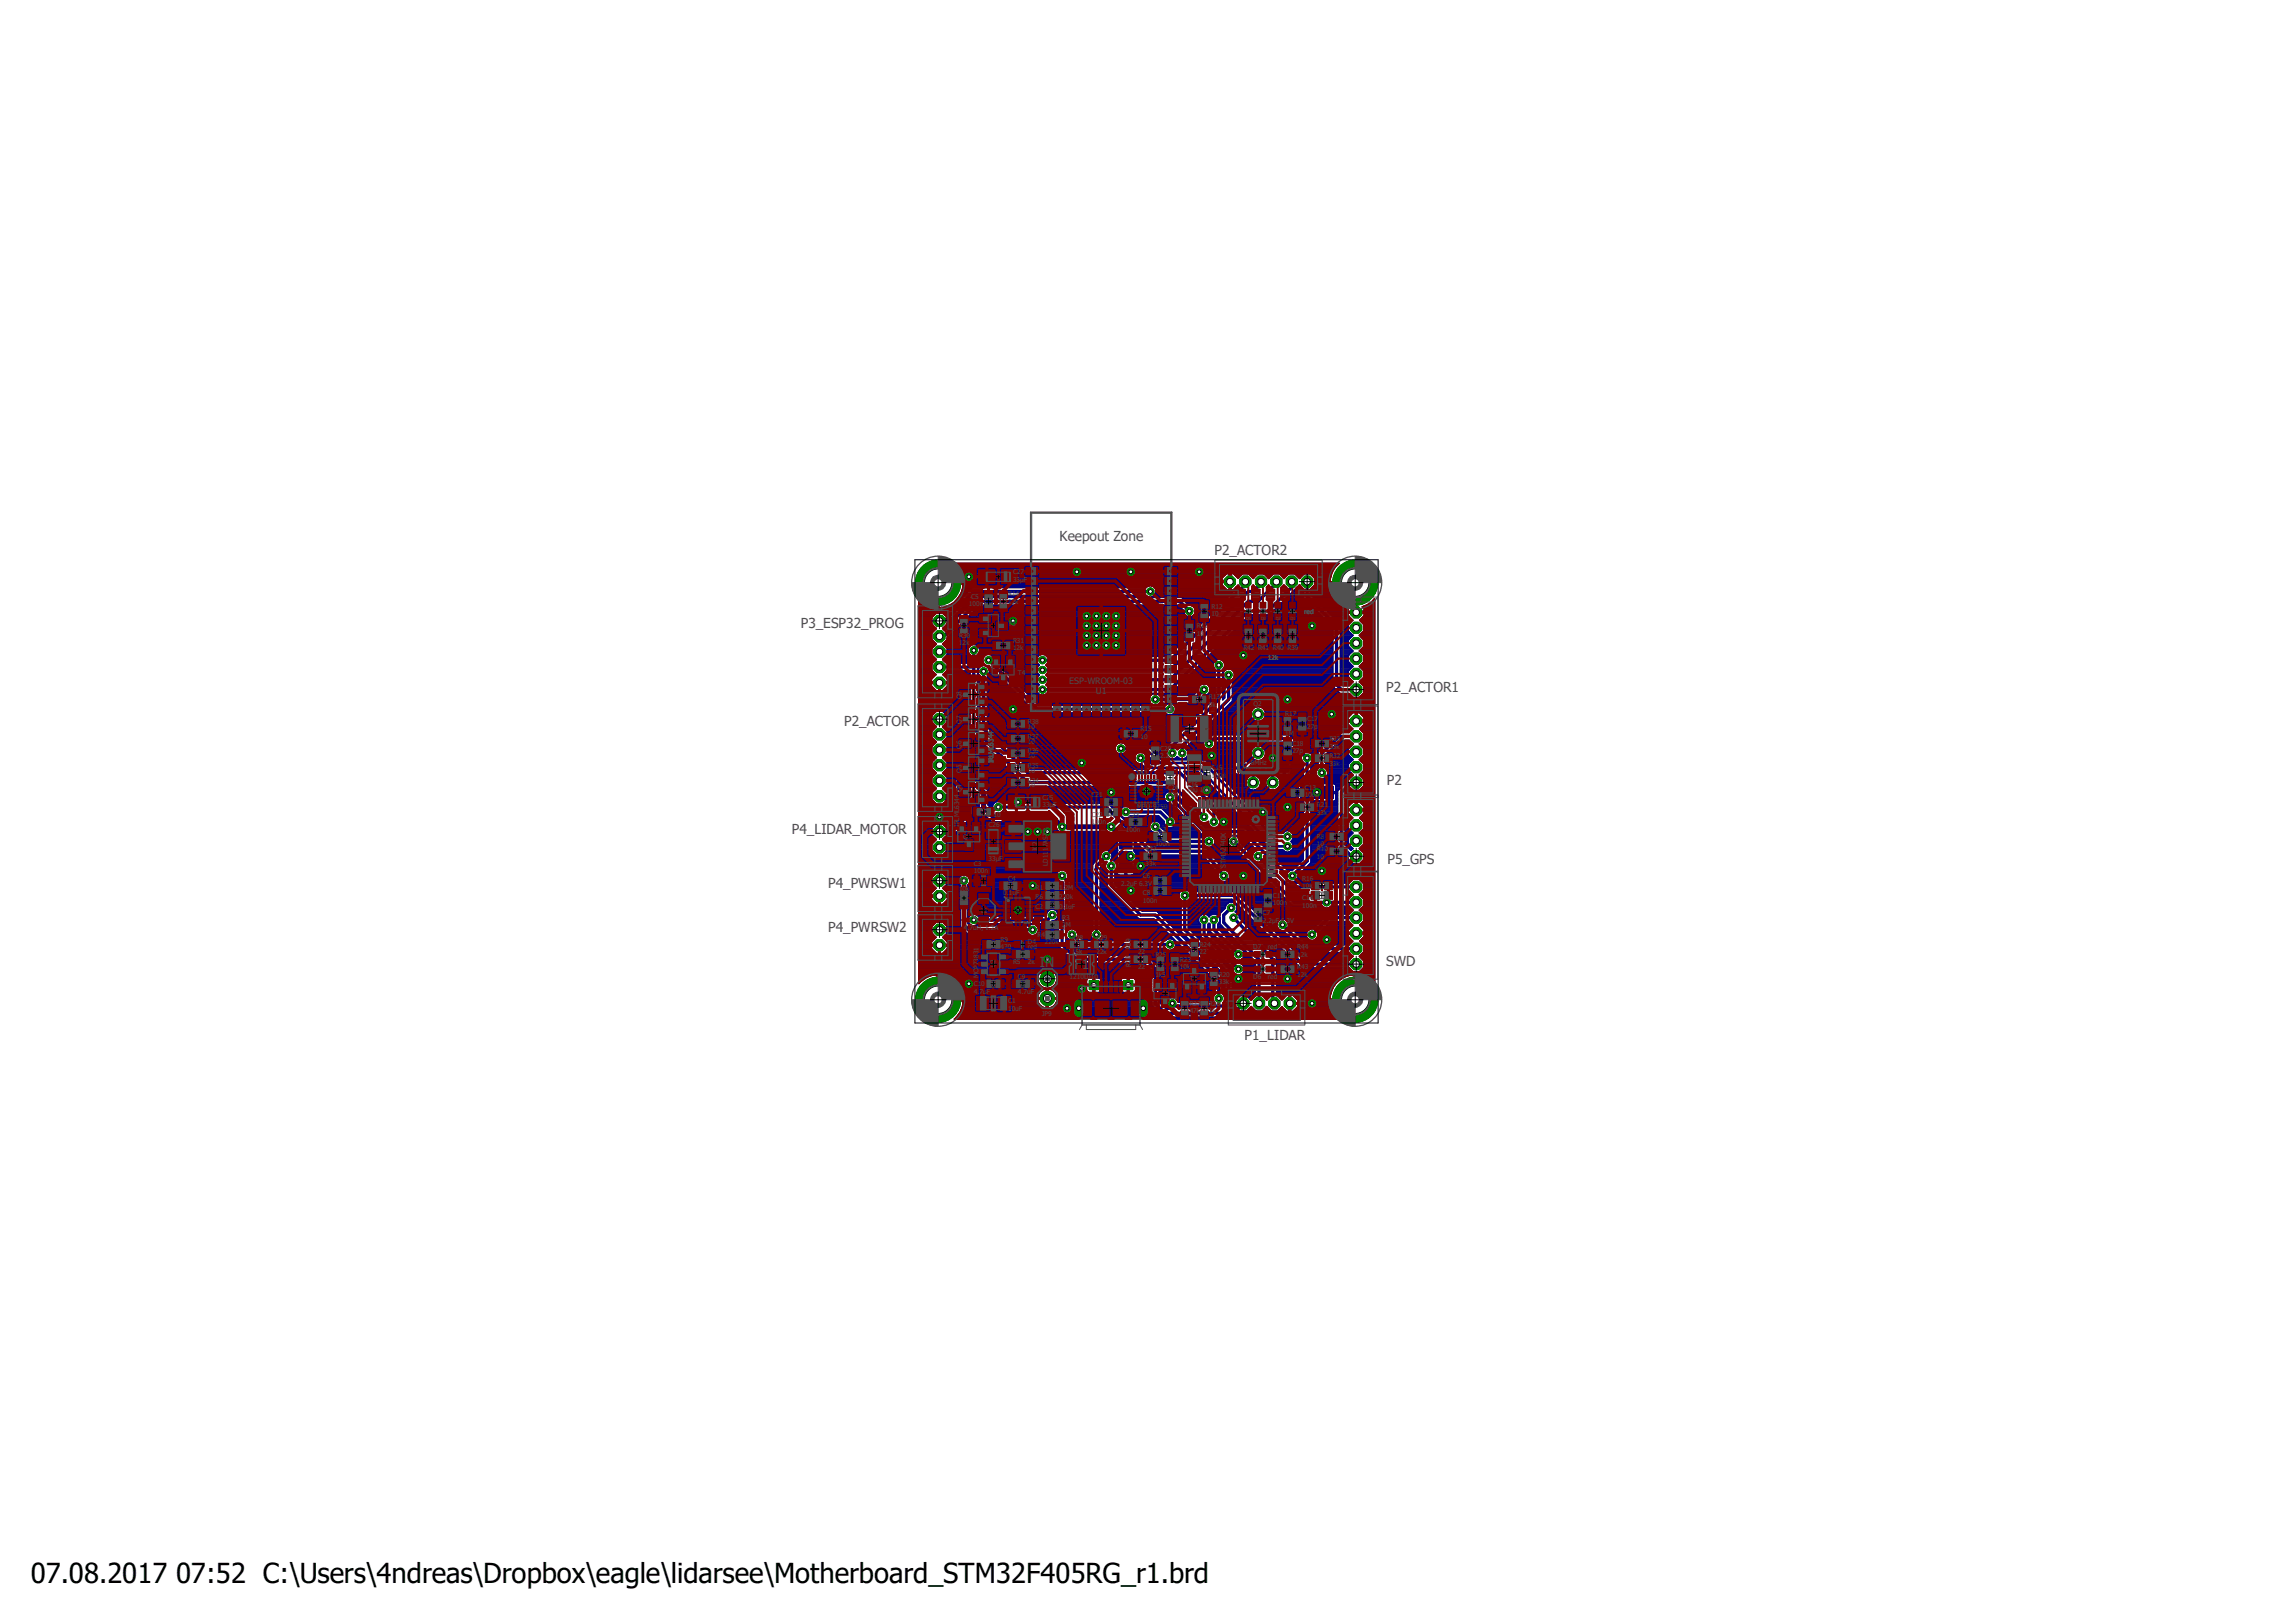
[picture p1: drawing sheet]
<svg xmlns="http://www.w3.org/2000/svg" width="297mm" height="210mm" viewBox="0 0 297 210" stroke-linecap="round" stroke-linejoin="round" font-family="sans-serif">
<defs><g id="words">
<text font-size="3.6" x="4" y="204.9">07.08.2017 07:52 C:\Users\4ndreas\Dropbox\eagle\lidarsee\Motherboard_STM32F405RG_r1.brd</text>
<g font-size="1.8" fill="#505050">
<text x="137.1" y="70.1">Keepout Zone</text>
<text x="157.2" y="71.8">P2_ACTOR2</text>
<text x="103.6" y="81.3">P3_ESP32_PROG</text>
<text x="179.4" y="89.5">P2_ACTOR1</text>
<text x="109.3" y="94">P2_ACTOR</text>
<text x="179.5" y="101.6">P2</text>
<text x="102.5" y="107.9">P4_LIDAR_MOTOR</text>
<text x="179.6" y="111.8">P5_GPS</text>
<text x="107.2" y="114.9">P4_PWRSW1</text>
<text x="107.2" y="120.6">P4_PWRSW2</text>
<text x="134.6" y="125.1">IN</text>
<text x="139.1" y="125.3">F1</text>
<text x="179.4" y="125.1">SWD</text>
<text x="161.1" y="134.6">P1_LIDAR</text>
</g>
<g font-size="1.1" fill="#505050">
<text x="138.4" y="88.5">ESP-WROOM-03</text>
<text x="141.8" y="89.8">U1</text>
</g>
<g font-size=".9" fill="#505050">
<text x="147.1" y="104.7">MPU-9250</text>
<text x="158.6" y="112.3" transform="rotate(-90 158.6 112.3)">STM32F40X</text>
<text x="160" y="109.3" transform="rotate(-90 160 109.3)">IC1</text>
</g>
<g font-size=".8" fill="#505050">
<text x="125.7" y="77.5">C5</text>
<text x="130.5" y="77.2">R14</text>
<text x="131.1" y="74.3">C27</text>
<text x="131.1" y="75.3">33µF</text>
<text x="124.1" y="82.5">R30</text>
<text x="124.1" y="83.5">12k</text>
<text x="125.4" y="78.4">100n</text>
<text x="130.5" y="81">T3</text>
<text x="130.5" y="78.1">12k</text>
<text x="131.1" y="83.2">R31</text>
<text x="154.9" y="81.3">R11</text>
<text x="154.9" y="82.3">10</text>
<text x="156.8" y="78.7">R12</text>
<text x="156.8" y="79.7">10</text>
<text x="168.8" y="79.5">red</text>
<text x="131.1" y="84.2">12k</text>
<text x="131.7" y="87.3">T4</text>
<text x="160.9" y="84.2">R42 R41 R40 R39</text>
<text x="164.1" y="85.4">12k</text>
<text x="124.4" y="93.7" transform="rotate(-90 124.4 93.7)">Q7</text>
<text x="124.4" y="90.5" transform="rotate(-90 124.4 90.5)">Q8</text>
<text x="133" y="95.6">R37</text>
<text x="133" y="93.7">R38</text>
<text x="133" y="94.3">10</text>
<text x="147.6" y="94.6">R15</text>
<text x="147.6" y="95.6">10</text>
<text x="153.4" y="94.6">L2</text>
<text x="156.5" y="90.5">R13</text>
<text x="156.5" y="91.4">5k</text>
<text x="162.2" y="91.4">Q2</text>
<text x="166.3" y="92.7">R17</text>
<text x="166.3" y="95.2">1M</text>
<text x="169.2" y="93.3">C17</text>
<text x="169.2" y="94.3">27p</text>
<text x="172" y="95.9">R33</text>
<text x="124.4" y="100" transform="rotate(-90 124.4 100)">Q5</text>
<text x="124.4" y="96.9" transform="rotate(-90 124.4 96.9)">Q6</text>
<text x="128.6" y="98.8" transform="rotate(-90 128.6 98.8)">IRLML6344</text>
<text x="133" y="101.3">R34</text>
<text x="133" y="99.4">R35</text>
<text x="133" y="97.5">R36</text>
<text x="133" y="101.9">10</text>
<text x="133" y="100">10</text>
<text x="133" y="98.1">10</text>
<text x="133" y="96.2">10</text>
<text x="147.1" y="100.2">U$1</text>
<text x="150.2" y="97.2">C28</text>
<text x="150.2" y="98.1">2.2n</text>
<text x="153.6" y="101.9">C16</text>
<text x="156.8" y="99.7">C15</text>
<text x="156.8" y="100.6">100n</text>
<text x="161.9" y="98.9">8MHz</text>
<text x="167.3" y="96.5">C18</text>
<text x="167.3" y="97.5">27p</text>
<text x="172" y="98.1">R32</text>
<text x="172" y="99.1">33k</text>
<text x="172" y="96.9">33k</text>
<text x="124.1" y="107" transform="rotate(-90 124.1 107)">IRLML6344</text>
<text x="124.4" y="102.5" transform="rotate(-90 124.4 102.5)">Q4</text>
<text x="127.9" y="107">C26</text>
<text x="128.6" y="104.8">R7</text>
<text x="128.6" y="105.7">10</text>
<text x="134.9" y="103.5">C25</text>
<text x="134.9" y="104.4">33µF</text>
<text x="141.3" y="103.2">C21</text>
<text x="141.3" y="105.7">C22</text>
<text x="141.3" y="104.1">1µ</text>
<text x="141.3" y="106.7">100n</text>
<text x="145.7" y="107.6">100n</text>
<text x="146" y="105.7">C23</text>
<text x="149.5" y="107.6">C12</text>
<text x="151.1" y="102.2">C24</text>
<text x="151.1" y="103.2">10n</text>
<text x="153.6" y="102.5">10u 10V</text>
<text x="168.9" y="102.2">C13</text>
<text x="168.9" y="103.2">100n</text>
<text x="170.4" y="104.4">R21</text>
<text x="170.4" y="105.4">33k</text>
<text x="124.6" y="108.5">Q1</text>
<text x="126" y="112.1">C3</text>
<text x="126" y="113">100n</text>
<text x="127.9" y="111.4">33µF</text>
<text x="130.5" y="114">C4</text>
<text x="134.3" y="110.2" transform="rotate(-90 134.3 110.2)">IC2</text>
<text x="135.6" y="112.1" transform="rotate(-90 135.6 112.1)">LD1117ASTR</text>
<text x="147.9" y="113.7">C6</text>
<text x="148.3" y="110.2">R22</text>
<text x="148.3" y="112.1">33k</text>
<text x="149.5" y="109.5">100n</text>
<text x="168.5" y="114">R16</text>
<text x="170.4" y="108.6">R8</text>
<text x="170.4" y="110.2">R10</text>
<text x="170.4" y="109.5">10</text>
<text x="170.4" y="111.1">10</text>
<text x="124.1" y="114.3">R2</text>
<text x="124.1" y="115.2">10k</text>
<text x="127" y="118.1">L1</text>
<text x="129.8" y="115.9">0.1uF</text>
<text x="134" y="117.6">C2</text>
<text x="134" y="115.1">R1</text>
<text x="134" y="116.4">R6</text>
<text x="137.1" y="117.6">0.1uF</text>
<text x="137.1" y="115.1">1.2M</text>
<text x="137.1" y="116.4">220k</text>
<text x="137.5" y="119">R3</text>
<text x="145.1" y="114.6">2.2µF 6.3V</text>
<text x="147.9" y="115.9">C8</text>
<text x="147.9" y="116.8">100n</text>
<text x="163.4" y="118.4">C7</text>
<text x="163.4" y="119.4">2.2µF 6.3V</text>
<text x="164.7" y="116.2">C11</text>
<text x="164.7" y="117.1">100n</text>
<text x="168.5" y="116.5">C14</text>
<text x="168.5" y="114.9">10k</text>
<text x="168.5" y="117.5">100n</text>
<text x="124.8" y="120.3">4.7uH, 1.2A</text>
<text x="128.8" y="125.1" transform="rotate(-90 128.8 125.1)">U2</text>
<text x="129.5" y="121.9">R9</text>
<text x="129.5" y="122.9">470</text>
<text x="131.1" y="124.8">R5</text>
<text x="133" y="122.2">D4</text>
<text x="133" y="122.9">red</text>
<text x="133" y="124.8">2k</text>
<text x="134.3" y="121.3">R4</text>
<text x="135.2" y="122.2">220k</text>
<text x="137.5" y="120">2M</text>
<text x="138.7" y="121.6">R28</text>
<text x="138.7" y="123.5">15k</text>
<text x="141.9" y="121.6">R29</text>
<text x="141.9" y="123.5">22k</text>
<text x="146.4" y="125.1" transform="rotate(-90 146.4 125.1)">R18</text>
<text x="146.4" y="122.9" transform="rotate(-90 146.4 122.9)">R19</text>
<text x="147.3" y="125.4">22</text>
<text x="147.3" y="123.5">22</text>
<text x="149.5" y="123.8">R25</text>
<text x="152.7" y="124.5">R23</text>
<text x="152.7" y="125.4">10k</text>
<text x="155.2" y="122.6">R24</text>
<text x="155.2" y="123.5">22</text>
<text x="162.2" y="122.9">D7</text>
<text x="164.1" y="122.9">red</text>
<text x="167.9" y="125.4">R43</text>
<text x="167.9" y="122.9">R44</text>
<text x="167.9" y="123.8">12k</text>
<text x="126" y="127.6">C10</text>
<text x="126" y="128.6">4.7uF</text>
<text x="126.6" y="126.5" transform="rotate(-90 126.6 126.5)">MCP73831</text>
<text x="130.5" y="129.8">C1</text>
<text x="130.5" y="130.8">10uF</text>
<text x="131.7" y="126.7">C9</text>
<text x="131.7" y="128.6">4.7uF</text>
<text x="134.8" y="131.5">JP9</text>
<text x="138.4" y="126.7">1210L010</text>
<text x="149.5" y="126.4">1k5</text>
<text x="150.5" y="128.9">T1</text>
<text x="154" y="127">T2</text>
<text x="154" y="130.2">R27</text>
<text x="154" y="131.1">47k</text>
<text x="156.5" y="130.2">R26</text>
<text x="156.5" y="131.1">1k</text>
<text x="157.7" y="126.4">R20</text>
<text x="157.7" y="127.3">33k</text>
<text x="162.2" y="126.7">D6</text>
<text x="164.1" y="126.7">red</text>
<text x="167.9" y="126.4">12k</text>
</g>
<g font-size=".6" fill="#505050">
<text x="161.3" y="80.3">D5</text>
<text x="163.2" y="80.3">D3</text>
<text x="165.1" y="80.3">D2</text>
<text x="167" y="80.3">D1</text>
</g>
</g></defs>
<path d="M92.2 46.2l112.4 112.4M204.6 46.2l-112.4 112.4" fill="none" stroke="#fff" stroke-width=".13"/>
<path d="M160.1 98.8h1.1v1.1h-1.1z" fill-rule="evenodd" fill="#000080"/>
<path d="M160.1 98.8h1.1v1.1h-1.1z" fill="none" stroke="#000080" stroke-width=".13"/>
<path d="M161.8 98.8h1.1v1.1h-1.1z" fill-rule="evenodd" fill="#000080"/>
<path d="M161.8 98.8h1.1v1.1h-1.1z" fill="none" stroke="#000080" stroke-width=".13"/>
<path d="M165.7 98.8h1.1v1.1h-1.1z" fill-rule="evenodd" fill="#000080"/>
<path d="M165.7 98.8h1.1v1.1h-1.1z" fill="none" stroke="#000080" stroke-width=".13"/>
<path d="M164 98.8h1.1v1.1h-1.1z" fill-rule="evenodd" fill="#000080"/>
<path d="M164 98.8h1.1v1.1h-1.1z" fill="none" stroke="#000080" stroke-width=".13"/>
<path d="M168.3 101.7h1.2v1.6h-1.2z" fill-rule="evenodd" fill="#000080"/>
<path d="M168.3 101.7h1.2v1.6h-1.2z" fill="none" stroke="#000080" stroke-width=".13"/>
<path d="M169.8 101.7h1.2v1.6h-1.2z" fill-rule="evenodd" fill="#000080"/>
<path d="M169.8 101.7h1.2v1.6h-1.2z" fill="none" stroke="#000080" stroke-width=".13"/>
<path d="M171.4 101.7h1.2v1.6h-1.2z" fill-rule="evenodd" fill="#000080"/>
<path d="M171.4 101.7h1.2v1.6h-1.2z" fill="none" stroke="#000080" stroke-width=".13"/>
<path d="M144.9 108.7h1.6v1.2h-1.6z" fill-rule="evenodd" fill="#000080"/>
<path d="M144.9 108.7h1.6v1.2h-1.6z" fill="none" stroke="#000080" stroke-width=".13"/>
<path d="M144.9 110.2h1.6v1.2h-1.6z" fill-rule="evenodd" fill="#000080"/>
<path d="M144.9 110.2h1.6v1.2h-1.6z" fill="none" stroke="#000080" stroke-width=".13"/>
<path d="M144.9 111.7h1.6v1.2h-1.6z" fill-rule="evenodd" fill="#000080"/>
<path d="M144.9 111.7h1.6v1.2h-1.6z" fill="none" stroke="#000080" stroke-width=".13"/>
<path d="M124 101h1.6v1.2h-1.6z" fill-rule="evenodd" fill="#000080"/>
<path d="M124 101h1.6v1.2h-1.6z" fill="none" stroke="#000080" stroke-width=".13"/>
<path d="M124 102.6h1.6v1.2h-1.6z" fill-rule="evenodd" fill="#000080"/>
<path d="M124 102.6h1.6v1.2h-1.6z" fill="none" stroke="#000080" stroke-width=".13"/>
<path d="M124 104.1h1.6v1.2h-1.6z" fill-rule="evenodd" fill="#000080"/>
<path d="M124 104.1h1.6v1.2h-1.6z" fill="none" stroke="#000080" stroke-width=".13"/>
<g fill="none" stroke="#000080" stroke-width=".42">
<path d="M148.9 76.5h-22.9l-3.8 3.8h-.6M152.7 77.8h-26l-4.6 4.5h-.5M152.7 77.9l1.2 1.2M161.2 75.6l-9.8 9.8h-16.5M163.2 75.6l-1 .9h-.7l-10.1 10.2h-16.5M165.2 75.4l-2.4 2.4h-1.3l-10.1 10.2h-16.5M167.2 75.3v.7l-3.1 3.1h-2.6l-10.1 10.1h-16.5M169.2 75.3v1.9l3.8 3.8v7.6l.6 .6h1.9M121.6 86.3h4.1M126 84.2v10.1l7 7h18.4l4.4 4.4M127.3 86.9v7.4l5.7 5.7h19.7l4.4 4.4v1.9M127.9 85.4l6.4 6.4h17.1"/>
<path d="M155.8 89.2l-1.2 1.3h-5.1M156.5 96.2l.6-.6h9.5l2.6 2.5v13.3l-1.9 1.9h-.7l-5.7-5.7h-5.1l-4.4-4.4M157.7 86.1v4.4l-6 6v1M159 87.3v3.2l-6 6v1M162.2 99.6v1.7M164.7 99.6v1.7M175.5 95.3h-2.2l-2.2 2.2v2.5M124.8 114v5.7l.6 .6h8.2M129.2 104.4h14l5.7 5.8h6.9l2.6 3.1M136.2 118.4l-.6 .6h-9.6M137.5 113.3l.6 .7v5l-.6 .7v2.5l1.9 1.9h8.9l1.2 1.3v4.4l1.3 1.3h8.8l1.3-1.3M143.2 110.8l-1.3 1.3v8.8"/>
<path d="M143.8 112.1v2.5l3.8 3.8h1.9l8.2 8.3v2.5M145.7 105.1h4.5l1.2 1.2M147.6 112.1l-.4 .2h-1.5M149.5 107l1.9 1.9h5.1M155.8 119v1.9l4.5 4.5M157.1 119v1.3l3.2 3.2M159.3 117.5l-.9 .9v1l4.5 4.8v5.6M159.6 108.9l7.9 7.9h8M159.6 118.7l5.1 5.4v5.6M162.8 110.8l4 4h8.7M166 119.7l3.1 3.1h6.4M174.9 101.3l-1.3 1.2v7l1.3 1.3h.6"/>
<path d="M175.5 118.7h-3.5l-2.2 2.2M138.7 120.9l1.3 1.3h11.4M175.5 124.8h-7l-8.9-8.9h-6.3v4.4l5.7 5.7v3.8l-.3 .4h-6.6l-.4-.4"/>
</g>
<g fill="none" stroke="#000080" stroke-width=".21">
<path d="M118.9 79.6h2M118.9 79.3h3.6M118.9 79.9h1.7M118.9 79.7h1.8M118.9 79.5h2.1M118.9 79.2h3.7M118.9 79h3.9M118.9 78.9h4M118.9 78.8h4.2M118.9 78.7h2M118.9 78.5h1.5M118.9 78.4h1.1"/>
<path d="M118.9 78.2h.9M118.9 78.1h.6M118.9 78h.4M118.9 77.8h.3M118.9 77.7h.1M118.9 77.6h.1M121.2 79.3l-.6 .6v.9l.6 .5-.6 .6M121.3 76.3h.2M121.3 75.8h.2M121.3 76h.2M121.3 78.7h.2M121.3 78.5h.2"/>
<path d="M121.3 78.4h.2M121.3 78.2h.2M121.3 78.1h.2M121.3 78h.2M121.3 77.8h.2M121.3 77.7h.2M121.3 77.6h.2M121.3 77.4h.2M121.3 77.3h.2M121.3 77.1h.2M121.3 77h.2M121.3 76.9h.2"/>
<path d="M121.3 76.8h.2M121.3 76.6h.2M121.3 76.5h.2M121.3 76.2h.2M121.3 75.9h.2M121.3 75.6h.2M121.5 75.4h37.8v.9M121.9 78.7h1.3M122.1 79.5h.3M122.5 78.5h.8M122.8 78.4h.7M123.1 78.2h.5"/>
<path d="M123.3 78.1h.4M123.4 79.9h.5M123.4 78h.5M123.5 79.7h.5M123.6 77.8h.4M123.7 79.6h.5M123.7 73.1h49.4M123.7 77.7h.5M123.8 73.2l.2 .2M123.8 73.2l-.3-.3h49.8l-.6 .5M123.8 79.5h.5M123.8 73.2h49.2"/>
<path d="M123.9 77.6h.4M123.9 73.3h48.9M124 79.3h.4M124 77.4h.4M124 73.4l.2 .3M124 73.4h48.7M124.1 79.2h.4M124.1 77.3h.4M124.1 73.6h48.5M124.2 77.1h.5M124.2 73.7l.2 .3M124.2 79h.5"/>
<path d="M124.2 73.7h48.4M124.2 77h.6M124.3 73.9h48.2M124.3 78.9h.5M124.3 76.9h.7M124.4 74l.2 .6 .1 .7h-3.2v3.4a3.2 3.2 0 0 0 3.1-2.5M124.4 74h48M124.4 76.8h.7M124.4 74.1h47.9M124.5 76.6h.7M124.5 74.3h34.2M124.5 78.8h.5"/>
<path d="M124.5 76.5h.9M124.5 74.4h34M124.5 76.3h1M124.5 74.5h33.9M124.6 76.2h1M124.6 74.7h33.6M124.6 75.9v.3M124.6 76h1.2M124.6 78.7h.5M124.6 75.9h23.8M124.6 75h33.5M124.6 74.8h33.5"/>
<path d="M124.7 75.5l-.1 .4M124.7 75.8h33.5M124.7 75.6h33.4M124.7 75.2h34.4M124.7 75.1h33.4M124.8 78.5h.4M124.9 78.4h.4M125.1 78.2h.4M125.2 78.1h.4M125.3 79.9h31M125.3 78h.5M125.4 79.7h28.2"/>
<path d="M125.4 77.8h.5M125.6 79.6h27.8M125.6 77.7h.5M125.7 79.5h27.6M125.7 77.6h.5M125.9 79.3h27.3M125.9 77.4h.4M126 79.2h27.2M126 77.3h22.7M126.1 79h27.1M126.1 77.1h22.3M126.2 78.9h26.9"/>
<path d="M126.4 78.8h26.6M126.5 78.7h26.3M126.7 78.5h26M126.8 78.4h25.7M148.4 75.9l-.1 .1h-22.5l-3.5 3.6-.3-.3M148.7 77.3l-.4-.3h-22.1l-3.6 3.7M148.7 75.8l-.3 .1M149 75.8l.3 .1M149.1 77.3h9.7M149.3 75.9a.79 .79 0 0 1 .3 .8 .79 .79 0 0 1-.6 .6M149.3 77.1h9.7M149.3 75.9h9"/>
<path d="M149.5 76h9M149.5 77h9.6M149.6 76.9h9.6M149.6 76.2h9M149.6 76.3h10.2M149.6 76.8h9.8M149.6 76.6h9.9M149.6 76.5h10M153.1 77.4h5.6M153.2 79l-.7-.7h-25.6l-4.3 4.3M153.2 79v.2M153.2 79.2a.75 .75 0 0 0 .7 .7 .75 .75 0 0 0 .8-.7"/>
<path d="M153.2 77.6h5.3M153.3 77.7h5.1M153.4 77.8h4.9M153.5 78h4.7M153.7 78.1h4.3M153.8 78.2h4.1M154.2 78.4h3.5M154.3 79.7h2.1M154.4 78.5h3.2M154.5 79.6h2M154.6 78.7l-.2-.3-.5-.1-.9-1h-26.6l-4.2 4.2-.2-.2 .6-.6M154.6 78.7l.1 .2"/>
<path d="M154.6 79.5h2M154.6 78.7h2.9M154.6 79.3h2.2M154.6 78.8h2.7M154.7 78.9v.3M154.7 79.2h2.2M154.7 79h2.4M154.7 78.9h2.5M158.1 75.5h-36.8v3.2a3.1 3.1 0 0 1-2.4-1.2v49.8a3.2 3.2 0 0 1 2.3-1.2M158.1 74.8v.3h1.2v-.9h.3l.6 .6 .5-.5h.9l.6 .5 .6-.5h.8l.6 .5 .6-.5h.8l.6 .5 .6-.5h.8l.6 .5 .5-.5h.9l.6 .5v.9l-.5 .5M158.1 75.4v.3l.6 .6M158.1 74.8l.6-.6h.4v2.1"/>
<path d="M159.1 75.5h.2M159.1 75.8h.2M159.1 76h.2M159.1 76.2h.2M159.1 75.9h.2M159.1 75.6h.2M159.1 75.1h.2M159.1 75h.2M159.1 74.8h.2M159.1 74.7h.2M159.1 74.5h.2M159.1 74.4h.2"/>
<path d="M159.1 74.3h.2M159.6 76.3l.6-.6 .1 .1-9.1 9.1h-15.7l-.2-.1M159.7 74.3h1M159.8 76.2h.1M159.9 74.4h.7M159.9 76h.2M160 74.5h.4M160 75.9h.2M160.1 74.7h.2M160.2 75.8h.1M161.5 79.9h9.7M161.6 79.7h9.4"/>
<path d="M161.6 74.3h1.1M161.8 74.4h.8M161.9 74.5h.6M162.1 74.7h.2M162.2 74.8h.1M163.6 74.3h1.1M163.8 74.4h.8M163.9 74.5h.6M164 74.7h.3M164.2 74.8h.1M164.4 79.5h6.4M164.5 79.3h6.1"/>
<path d="M164.7 79.2h5.8M164.8 79h5.5M165 78.9h5.2M165.1 78.8h5M165.2 78.7h4.7M165.4 78.5h4.4M165.5 78.4h4.2M165.7 78.2h3.8M165.7 74.3h1M165.8 78.1h3.6M165.8 74.4h.8M165.9 78h3.3"/>
<path d="M165.9 74.5h.6M166 74.7h.3M166.1 77.8h3M166.2 74.8h.1M166.2 77.7h2.8M166.3 77.6h2.6M166.5 77.4h2.2M166.6 77.3h2.1M166.8 77.1h1.9M166.9 77h1.8M167 76.9h1.7M167.1 76.8h1.6"/>
<path d="M167.3 76.6h1.4M167.4 76.5h1.3M167.6 76.3h1.1M167.6 74.3h1.1M167.8 74.4h.8M167.8 76h.7M167.9 74.5h.5M167.9 75.9h.5M168 74.7h.3M168.1 75.8h.2M168.2 74.8h.1M168.7 76.2v1.2l3.8 3.8v7.6l.9 .9h1.2l.5 .6"/>
<path d="M168.7 76.2l-.5-.5-3.9 3.9M168.7 76.2h-1M169.6 74.3h2.7M169.7 76.3h2.5M169.7 76.2v.8l3.8 3.8v7.6l.3 .3h.8l.5-.5-.6-.6M169.7 76.9h2.7M169.7 76.8h2.7M169.7 76.6h2.6M169.7 76.5h2.6M169.7 76.2h2.5M169.7 77h2.8M169.8 74.4h2.5"/>
<path d="M169.8 76h2.4M169.9 77.1h2.7M169.9 74.5h2.3M170 75.9h2.1M170 77.3h2.7M170.1 74.7h2.1M170.1 75.8h2M170.1 77.4h2.7M170.2 75.5h5.3v3.2h.1v.6h2.3M170.2 75.4h5.1M170.2 75.6h1.9M170.2 75.2h1.9"/>
<path d="M170.2 75.1h1.9M170.2 75h1.9M170.2 74.8h2M170.3 77.6h2.6M170.4 77.7h2.6M170.6 77.8h2.5M170.7 78h2.6M170.8 78.1h2.7M170.9 79.6h-9.1l-10.2 10.1h-16.1a.76 .76 0 0 1-1.2 0 .76 .76 0 0 1 .2-1.1l-.3-.5v-.3M170.9 78.2h2.8M171.1 78.4h2.8M171.2 78.5h3.1"/>
<path d="M171.4 78.7h3.2M171.5 78.8h3M171.7 78.9h2.8M171.8 79h2.7M171.9 79.2h3.5M172.1 75.5v.4M172.1 75.9a3.3 3.3 0 0 0 1.6 2.3M172.2 79.5h2.3M172.3 74.3l-.2 1h3.2v2.8h.1v1.2h-3.4M172.3 79.6h2.2M172.4 74l-.1 .3M172.5 79.7h2"/>
<path d="M172.6 73.7l-.2 .3M172.6 79.9h2.1M172.7 73.4l-.1 .3M173.7 78.2l.6 .3M174.3 78.5l.3 .1-.1 .2M174.5 78.8v.3h2.1v-.3M174.5 79.3v.4l.5 .6M175.3 76.3h.2M175.3 75.8h.2M175.3 76h.2M175.3 78.1h.2M175.3 78h.2"/>
<path d="M175.3 77.8h.2M175.3 77.7h.2M175.3 77.6h.2M175.3 77.4h.2M175.3 77.3h.2M175.3 77.1h.2M175.3 77h.2M175.3 76.9h.2M175.3 76.8h.2M175.3 76.6h.2M175.3 76.5h.2M175.3 76.2h.2"/>
<path d="M175.3 75.9h.2M175.3 75.6h.2M175.4 79h.2M175.4 78.9h.2M175.4 78.8h.2M175.4 78.7h.1M175.4 78.5h.1M175.4 78.4h.1M175.4 78.2h.1M175.6 79.2h2.3M176.4 79.9h1.5M176.4 78.7h1.5"/>
<path d="M176.4 78.5h1.5M176.5 79.7h1.4M176.6 79.6h1.3M176.6 79.3v.4l-.6 .6 .5 .5M176.6 79.5h1.3M176.6 79h1.3M176.6 78.9h1.3M176.6 78.8h1.3M176.8 78.4l-.5 .1 .3 .3M176.8 78.4h1.1M177 78.2l-.2 .2M177 78.2l.6-.3 .3-.4v49.8a3.2 3.2 0 0 0-2.4-1.2"/>
<path d="M177 78.2h.9M177.2 78.1h.7M177.4 78h.5M177.6 77.8h.3M177.7 77.7h.2M177.8 77.6h.1M118.9 84.9h1.8M118.9 90h6.6M118.9 90.3h6.6M118.9 88.7h1.6M118.9 96.1h2.2M118.9 97.6h1.8"/>
<path d="M118.9 99.5h1.7M118.9 83.4h2.2M118.9 89.4h6.6M118.9 86.8h1.7M118.9 98.3h2M118.9 86.6h1.7M118.9 88.5h1.6M118.9 96.5h1.7M118.9 98.4h1.8M118.9 92.3h2M118.9 93.4h1.7M118.9 99.9h2.1"/>
<path d="M118.9 99.8h2M118.9 99.7h1.9M118.9 99.4h1.7M118.9 99.2h1.7M118.9 99.1h1.7M118.9 99h1.7M118.9 98.8h1.7M118.9 98.7h1.7M118.9 98.6h1.7M118.9 98.1h2.1M118.9 98h2.2M118.9 97.9h2.1"/>
<path d="M118.9 97.7h2M118.9 97.5h1.7M118.9 97.3h1.7M118.9 97.2h1.7M118.9 97.1h1.7M118.9 96.9h1.7M118.9 96.8h1.7M118.9 96.6h1.7M118.9 96.4h1.9M118.9 96.2h2M118.9 96h2.2M118.9 95.8h2"/>
<path d="M118.9 95.7h1.9M118.9 95.5h1.7M118.9 95.4h1.7M118.9 95.3h1.7M118.9 95.2h1.7M118.9 95h1.7M118.9 94.9h1.7M118.9 94.7h1.7M118.9 94.6h1.7M118.9 94.4h1.8M118.9 94.3h2M118.9 94.2h2.1"/>
<path d="M118.9 94.1h2.2M118.9 93.9h2.1M118.9 93.8h2M118.9 93.6h1.9M118.9 93.5h1.7M118.9 93.2h1.7M118.9 93.1h1.7M118.9 93h1.7M118.9 92.8h1.7M118.9 92.7h1.7M118.9 92.5h1.7M118.9 92.4h1.9"/>
<path d="M118.9 92.2h2.1M118.9 92h6.6M118.9 91.9h6.6M118.9 91.7h6.6M118.9 91.6h6.6M118.9 91.5h6.6M118.9 91.3h6.6M118.9 91.2h6.6M118.9 91.1h6.6M118.9 90.9h6.6M118.9 90.8h6.6M118.9 90.6h6.6"/>
<path d="M118.9 90.5h6.6M118.9 90.4h6.6M118.9 90.1h6.6M118.9 89.8h6.6M118.9 89.7h6.6M118.9 89.5h6.6M118.9 89.3h2.1M118.9 89.2h2M118.9 89h1.8M118.9 88.9h1.7M118.9 88.6h1.6M118.9 88.3h2.6"/>
<path d="M118.9 88.2h1.6M118.9 88.1h1.6M118.9 87.9h1.6M118.9 87.8h1.7M118.9 87.6h1.9M118.9 87.5h2M118.9 87.4h2.1M118.9 87.2h2.1M118.9 87.1h2M118.9 87h1.9M118.9 86.7h1.7M118.9 86.4h1.7"/>
<path d="M118.9 86.3h1.7M118.9 86.1h1.7M118.9 86h1.7M118.9 85.9h1.7M118.9 85.7h1.8M118.9 85.6h2M118.9 85.5h2.1M118.9 85.3h2.2M118.9 85.2h2.1M118.9 85h2M118.9 84.8h1.7M118.9 84.6h1.7"/>
<path d="M118.9 84.5h1.7M118.9 84.4h1.7M118.9 84.2h1.7M118.9 84.1h1.7M118.9 83.9h1.7M118.9 83.8h1.7M118.9 83.7h1.9M118.9 83.6h2M118.9 83.3h2.2M118.9 83.1h2M118.9 83h1.9M118.9 82.9h1.8"/>
<path d="M118.9 82.7h1.7M118.9 82.6h1.7M118.9 82.5h1.7M118.9 82.3h1.7M118.9 82.2h1.7M118.9 82h1.7M118.9 81.9h1.7M118.9 81.8h1.8M118.9 81.7h1.9M118.9 81.5h2.1M118.9 81.4h2.2M118.9 81.2h2.1"/>
<path d="M118.9 81.1h2M118.9 80.9h1.9M118.9 80.8h1.7M118.9 80.7h1.7M118.9 80.6h1.7M118.9 80.4h1.7M118.9 80.3h1.7M118.9 80.1h1.7M118.9 80h1.7M120.6 81.9v.9l.6 .6-.6 .5v.9l.6 .5-.6 .6v.8l.5 .6-.6 .6v.3h1v1.2M120.6 94.6l.6-.6-.6-.6v-.8l.6-.6h.8l.6 .6v.8l-.6 .6 .6 .6M120.6 94.6v.9l.6 .5-.6 .6v.9"/>
<path d="M120.6 97.5l.6 .5-.6 .6v.8l.6 .6-.6 .6v.8M121.2 89.4l-.7-.6v-.4h2.1v.4l-.6 .6M121.5 88.7h.2M121.5 88.5h.2M121.5 89.3h.2M121.5 89.2h.2M121.5 89h.2M121.5 88.9h.2M121.5 88.6h.2M121.7 89.4v-1.2h.9v-.3l-.6-.6 .5-.5h3v7.7l7.3 7.3h18.4l3.9 3.9a.74 .74 0 0 0 .4 .7 .74 .74 0 0 0 .9-.1 .69 .69 0 0 0 .6 .8M121.7 88.3h3.8M122 85.3l.5 .5h3v-1.1a.76 .76 0 0 1 0-1.1 .76 .76 0 0 1 1.1 0 .76 .76 0 0 1-.1 1.1v9.4l.3 .3v-7l-.3-.4"/>
<path d="M122 85.3h3.5M122 98h7M122 94.1h3.5M122 81.4h.4M122.1 96.1h5M122.1 83.4h3.7M122.1 96h4.9M122.1 83.3h30.7M122.1 99.9h8.8M122.1 98.1h7.1M122.1 93.9h3.4M122.1 92.2h3.4"/>
<path d="M122.1 89.3h3.4M122.1 87.4h3.4M122.1 87.2h3.4M122.1 85.5h3.4M122.1 81.2h.4M122.2 97.9h6.7M122.2 94.2h3.3M122.2 85.2h3.3M122.2 81.5h.1M122.2 96.2h5.1M122.2 95.8h4.6M122.2 83.6h3.4"/>
<path d="M122.2 83.1h30.8M122.3 98.3h7M122.3 92.3h3.2M122.3 99.8h8.5M122.3 93.8h3.2M122.3 89.2h3.2M122.3 87.5h3.2M122.3 87.1h3.2M122.3 85.6h3.2M122.3 81.1h.3M122.3 97.7h6.4M122.3 94.3h3.2"/>
<path d="M122.3 85h3.2M122.3 96.4h5.1M122.3 95.7h4.4M122.3 83h30.8M122.4 98.4h7M122.4 99.7h8.2M122.4 93.6h3.1M122.4 92.4h3.1M122.4 87.6h3.1M122.4 87h3.1M122.4 83.7h3M122.4 80.9h.4"/>
<path d="M122.4 84.9h3.1M122.4 97.6h6.2M122.4 94.4h3.1M122.4 89h3.1M122.4 85.7h3.1M122.5 95.5h4.1M122.5 82.9h30.7M122.5 99.5h8M122.5 96.5h5M122.5 87.8h3M122.5 83.8h2.8M122.5 80.8h.4"/>
<path d="M122.6 98.6h6.9M122.6 93.5h2.9M122.6 92.5h2.9M122.6 88.9h2.9M122.6 84.8h2.9M122.6 82.6v.2l-.6 .6 .6 .5v.9l-.6 .5M122.6 94.6v.9l-.6 .5 .6 .6v.9M122.6 97.5l-.6 .5 .6 .6v.8l-.6 .6 .6 .6v.8M122.6 93.4h2.9M122.6 99.4h7.8M122.6 99.2h7.7M122.6 99.1h7.5"/>
<path d="M122.6 99h7.4M122.6 98.8h7.2M122.6 98.7h7.1M122.6 97.5h5.9M122.6 97.3h5.7M122.6 97.2h5.6M122.6 97.1h5.5M122.6 96.9h5.3M122.6 96.8h5.2M122.6 96.6h5M122.6 95.4h3.8M122.6 95.3h3.7"/>
<path d="M122.6 95.2h3.6M122.6 95h3.4M122.6 94.9h3.3M122.6 94.7h3.1M122.6 94.6h3M122.6 93.2h2.9M122.6 93.1h2.9M122.6 93h2.9M122.6 92.8h2.9M122.6 92.7h2.9M122.6 84.6h2.8M122.6 84.5h2.7"/>
<path d="M122.6 84.4h2.7M122.6 84.2h2.7M122.6 84.1h2.7M122.6 83.9h2.7M122.6 82.7h30.8M122.6 82.6h30.9M122.6 80.7h.5M122.6 88.7h2.9M122.6 88.5h2.9M122.6 88.6h2.9M122.6 88.2h2.9M122.6 88.1h2.9"/>
<path d="M122.6 87.9h2.9M122.7 82.5h30.9M122.7 80.6h.5M122.9 82.3h30.9M122.9 80.4h.4M123 82.2h30.9M123 80.3h.4M123.1 82h31M123.1 80.1h.5M123.3 81.9h30.9M123.3 80h.4M123.4 81.8h30.9"/>
<path d="M123.5 81.7h31M123.7 81.5h30.9M123.8 81.4h30.9M124 81.2h30.9M124.1 81.1h30.9M124.2 80.9h31M124.3 80.8h31M124.5 80.7h30.9M124.6 80.6h30.9M124.8 80.4h30.9M124.9 80.3h30.9M125 80.1h31"/>
<path d="M125.2 80h30.9M126 86.1l-.3 .2M126.2 83.4h26.5M126.5 83.6h26.1M126.5 84.9h.8M126.5 90h.3M126.5 90.3h.3M126.5 88.7h.3M126.5 86.7a.76 .76 0 0 1 1.1-.5 .76 .76 0 0 1 .2 1.2v6.7l5.4 5.4h15.1l-.6-.7a.77 .77 0 0 1-.8-.9 .77 .77 0 0 1 1.1-.4M126.5 89.4h.3M126.5 86.8h.1M126.5 86.6h.1"/>
<path d="M126.5 88.5h.3M126.5 92.3h.3M126.5 93.4h.3M126.5 94.1h.3M126.5 93.9h.3M126.5 93.8h.3M126.5 93.6h.3M126.5 93.5h.3M126.5 93.2h.3M126.5 93.1h.3M126.5 93h.3M126.5 92.8h.3"/>
<path d="M126.5 92.7h.3M126.5 92.5h.3M126.5 92.4h.3M126.5 92.2h.3M126.5 92h.3M126.5 91.9h.3M126.5 91.7h.3M126.5 91.6h.3M126.5 91.5h.3M126.5 91.3h.3M126.5 91.2h.3M126.5 91.1h.3"/>
<path d="M126.5 90.9h.3M126.5 90.8h.3M126.5 90.6h.3M126.5 90.5h.3M126.5 90.4h.3M126.5 90.1h.3M126.5 89.8h.3M126.5 89.7h.3M126.5 89.5h.3M126.5 89.3h.3M126.5 89.2h.3M126.5 89h.3"/>
<path d="M126.5 88.9h.3M126.5 88.6h.3M126.5 88.3h.3M126.5 88.2h.3M126.5 88.1h.3M126.5 87.9h.3M126.5 87.8h.3M126.5 87.6h.3M126.5 87.5h.3M126.5 87.4h.2M126.5 87.2h.1M126.5 87.1h.1"/>
<path d="M126.5 87h.1M126.5 86.7h.1M126.5 86.4h.2M126.5 86.3h.3M126.5 86.1h.6M126.5 86h1M126.5 85.9h.8M126.5 85.7h.8M126.5 85.6h.7M126.5 85.5h.7M126.5 85.3h.7M126.5 85.2h.7"/>
<path d="M126.5 85h.8M126.5 84.8h1M126.6 84.6h24.9M126.6 94.2h.2M126.6 83.7h25.8M126.7 84.5h24.9M126.7 83.8h25.6M126.7 94.3h.1M126.7 84.4h25M126.7 83.9h25.4M126.8 84.2h25.1M126.8 84.1h25.2"/>
<path d="M127.3 85.9l.5 .3h.2l6.1 6.1M127.3 86.7v.2M127.5 84.8l.3-.1 .6 .1M127.5 84.8a.72 .72 0 0 0-.2 1.1M127.5 86.1h.2M127.8 86.3h.3M127.8 90h3.9M127.8 90.3h4.2M127.8 88.7h2.7M127.8 89.4h3.4M127.8 88.5h2.5M127.8 92.3h23.1"/>
<path d="M127.8 93.4h26.4M127.8 94.1h25.7M127.8 93.9h25.8M127.8 93.8h26M127.8 93.6h26.1M127.8 93.5h26.2M127.8 93.2h26.5M127.8 93.1h26.6M127.8 93h26.8M127.8 92.8h26.9M127.8 92.7h27.1M127.8 92.5h27.2"/>
<path d="M127.8 92.4h23.2M127.8 92.2h6.1M127.8 92h6M127.8 91.9h5.8M127.8 91.7h5.7M127.8 91.6h5.6M127.8 91.5h5.5M127.8 91.3h5.3M127.8 91.2h5.2M127.8 91.1h5M127.8 90.9h4.9M127.8 90.8h4.8"/>
<path d="M127.8 90.6h4.6M127.8 90.5h4.5M127.8 90.4h4.4M127.8 90.1h4.1M127.8 89.8h3.8M127.8 89.7h3.7M127.8 89.5h3.6M127.8 89.3h3.3M127.8 89.2h3.1M127.8 89h3M127.8 88.9h2.9M127.8 88.6h2.6"/>
<path d="M127.8 88.3h2.3M127.8 88.2h2.2M127.8 88.1h2M127.8 87.9h1.9M127.8 87.8h1.8M127.8 87.6h1.7M127.8 87.5h1.5M127.8 87.4h1.4M127.9 94.2h25.4M127.9 86.4h.3M128 86.6h.4M128 87.2h1"/>
<path d="M128 94.3h25.2M128 87.1h.9M128 86.7h.5M128.1 86.8h.5M128.1 87h.7M128.2 94.4h24.9M128.3 94.6h24.7M128.4 84.8l.2 .2 .1 .5M128.4 84.8h6.1M128.4 94.7h24.4M128.5 84.9h5.8M128.6 94.9h24.1"/>
<path d="M128.6 85h5.6M128.7 85.2h5.5M128.7 85.5l5.8 5.8h16.3l.2-.2 .3-.1M128.7 85.5h5.5M128.7 85.3h5.5M128.7 95h23.8M128.8 85.6h5.4M128.9 95.2h23.5M128.9 85.7h5.3M129 95.3h23.2M129.1 95.4h23M129.1 85.9h5.2"/>
<path d="M129.2 95.5h22.8M129.2 86h5.3M129.4 86.1h5M129.4 95.7h22.4M129.5 86.3h4.7M129.5 95.8h22.2M129.6 86.4h4.6M129.7 96h21.9M129.8 96.1h15.1M129.8 86.6h4.4M129.9 86.7h4.3M130 96.2h14.6"/>
<path d="M130 86.8h4.2M130.1 96.4h14.3M130.2 87h4M130.2 96.5h14.2M130.3 96.6h14M130.3 87.1h3.9M130.5 96.8h13.8M130.5 87.2h3.9M130.6 87.4h3.8M130.6 96.9h13.7M130.7 87.5h3.6M130.8 97.1h13.5"/>
<path d="M130.9 87.6h3.3M130.9 97.2h13.5M131 97.3h13.5M131 87.8h3.2M131.1 87.9h3.1M131.2 97.5h13.4M131.3 88.1h2.9M131.3 97.6h15.7M131.4 88.2h2.8M131.4 97.7h15.5M131.6 97.9h15.3M131.6 88.3h2.6"/>
<path d="M131.7 88.5h2.7M131.7 98h15.2M131.8 88.6h2.7M131.9 98.1h15M132 88.7h2.3M132 98.3h14.9M132.1 88.9h2.1M132.1 98.4h14.8M132.2 98.6h14.8M132.2 89h2M132.4 89.2h1.8M132.4 98.7h14.7"/>
<path d="M132.5 89.3h1.7M132.5 98.8h14.9M132.6 89.4h1.6M132.7 99h15.1M132.8 99.1h15.2M132.8 89.5h1.4M132.9 99.2h15.2M132.9 89.7h1.4M133.1 89.8h1.4M133.1 99.4h15.1M133.2 90h1.5M133.3 90.1h15.5"/>
<path d="M133.5 90.3h15.3M133.6 90.4h15.2M133.7 90.5h15.1M133.9 90.6h14.9M134 90.8h14.8M134.2 86.8l.3 .5-.3 .5M134.2 90.9h14.6M134.3 85.9l.2 .2-.3 .4v.3M134.3 91.1h14.7M134.4 91.2h14.8M134.5 84.8l.2-.1 .6 .1M134.5 84.8a.72 .72 0 0 0-.2 1.1"/>
<path d="M135.1 90h13.9M135.3 84.8h16M135.4 89.8h13.7M144.9 97.6a.77 .77 0 0 1-.5-1.2 .77 .77 0 0 1 1.3 0h2.7l1.9 1.9h12M145.2 96.1h6.2M145.5 97.5h1.7M145.5 96.2h5.8M145.6 97.3h2.5M145.7 96.4h5.5M148 97.5l.3 .2v.5l.8 .7h.6l-1.7-1.6h-2.3l-.2 .2-.3 .1M148 97.5h.2M148.2 97.6h.1"/>
<path d="M148.3 97.7h.2M148.3 98.1h.6M148.3 98h.5M148.3 97.9h.3M148.4 98.3h.6M148.5 96.5h2.7M148.5 98.4h.7M148.7 98.6h.6M148.7 96.6h2.5M148.8 90.6v.3M148.8 96.8h2.4M148.8 98.7h.6"/>
<path d="M149 98.8h.6M149 96.9h2.2M149.1 97.1h2M149.2 97.2h1.8M149.4 89.7a.68 .68 0 0 0-.6 .9M149.4 97.3h1.6M149.5 97.5h1.5M149.6 97.6h1.4M149.8 97.7h1.2M149.8 91.2h1.1M149.9 89.8h4.6M149.9 97.9h1.2"/>
<path d="M150 90h4.4M150 98h1.2M150 91.1h1.1M150.2 98.1h1.2M151 97.3a.77 .77 0 0 0 .4 .9 .77 .77 0 0 0 1-.3 .78 .78 0 0 0 .9 .3 .78 .78 0 0 0 .5-.9M151.2 96.9l-.2 .4M151.6 91l.2 .1 .3 .2M151.6 89.7h3.1M151.7 91.1h4.8M151.8 92.4h3.3M151.8 89.5h3M151.9 91.2h4.4"/>
<path d="M151.9 89.4h3M152 92.3h3.2M152.1 91.3v.3M152.1 98.1h.6M152.1 92.2h3.3M152.1 91.3h4.1M152.1 89.3h3M152.1 92h3.4M152.1 91.5h4M152.1 91.6a.76 .76 0 0 1-.3 .9 .76 .76 0 0 1-1-.2M152.1 91.9h3.6M152.1 91.7h3.7"/>
<path d="M152.1 91.6h3.8M152.2 89.2h2.9M152.3 98h.1M152.4 89h2.7M152.5 88.9h2.7M152.6 88.7h2.7M152.7 88.6h2.7M152.9 88.5h4.3M153 88.3h4.2M153.2 88.2h4M153.3 99.9h1.8M153.3 88.1h3.9"/>
<path d="M153.3 98.1h8.8M153.4 87.9h3.8M153.5 96.9l.3 .4M153.5 96.9h2.8M153.5 96.8h2.5M153.5 98h8.5M153.6 96.6h2.3M153.6 87.8h3.6M153.6 97.9h8.4M153.6 97.1h8.4M153.7 96.5h2.1M153.7 97.7h8.2"/>
<path d="M153.7 97.2h8.2M153.7 87.6h3.5M153.8 97.6h8.1M153.8 97.5h8.1M153.8 97.3h8.1M153.8 96.4h1.9M153.8 87.5h3.4M154 87.4h3.2M154 96.2h1.7M154.1 87.2h3.1M154.1 96.1h1.6M154.3 96h1.4"/>
<path d="M154.3 87.1h2.9M154.4 95.8h1.4M154.4 87h2.8M154.5 86.8h2.7M154.6 95.7h1.3M154.6 86.7h2.6M154.7 95.5h1.4M154.8 86.6h2.4M154.8 95.4h1.7M154.9 90.9h1.7M154.9 95.3h1.8M154.9 86.4h2.2"/>
<path d="M155 90.8h1.8M155.1 90.7v.1M155.1 95.2h1.7M155.1 86.3h1.9M155.2 90.6h1.7M155.2 86.1h1.8M155.2 95h17.6M155.3 90.5h1.7M155.3 86h1.7M155.4 94.9h17.6M155.4 90.4h1.7M155.5 94.7h19.1"/>
<path d="M155.5 85.9h1.5M155.5 90.3h1.7M155.6 94.6h19.2M155.6 85.7h1.5M155.7 98.3h.1M155.7 88.5a.65 .65 0 0 0-.6 .8l-.7 .7h-4.3l-.2-.2-.3-.1M155.7 90.1h1.5M155.7 96.4a.69 .69 0 0 1 .8-.9l.4-.4h9.9l2.3 2.3 .5 .1M155.7 96.4a.76 .76 0 0 0 .8 .6 .76 .76 0 0 0 .7-.6M155.7 85.6h1.4M155.8 94.4h19.1M155.9 85.5h1.4"/>
<path d="M155.9 94.3h19.1M156 88.5a.75 .75 0 0 1 .6 .8 .75 .75 0 0 1-.8 .7l-1 1h-4.7a.84 .84 0 0 1-1.3-.1M156 90h1.2M156 98.3l.3 .3M156 94.2h18.9M156 85.3h1.5M156.2 98.4h6.4M156.2 94.1h18.6M156.2 85.2h16.3M156.3 98.6l8.6 9.2h1.1a.71 .71 0 0 1 1.3 0M156.3 98.6h.1M156.3 98.6h3.7"/>
<path d="M156.3 93.9h18.4M156.3 89.8h.9M156.3 88.6h.9M156.3 85h16.2M156.4 84.9h16.1M156.4 88.7h.8M156.4 98.7h3.5M156.5 93.8h18M156.5 89.7h.7M156.5 88.9h.7M156.5 98.8h3.3M156.5 89.5h.7"/>
<path d="M156.5 84.8h16M156.6 89.4h.6M156.6 93.6h17.9M156.6 89.3h.6M156.6 89.2h.6M156.6 89h.6M156.7 99h3.1M156.7 96.9h5.3M156.7 93.5h17.8M156.7 84.6h15.8M156.8 99.1h3M156.8 84.5h15.7"/>
<path d="M156.9 99.2h2.9M157 96.8h5.2M157 84.4h15.5M157 93.2h5.3M157.1 99.4h3.5M157.1 96.6h5.2M157.1 84.2h15.4M157.1 93.1h5.1M157.2 99.5h2.6M157.2 96.5h9.7M157.2 96.4l.1-.3h9.1l2 2v.2l.3 .4M157.2 96.4h9.5"/>
<path d="M157.2 96.2h9.4M157.2 84.1h15.3M157.3 93h4.8M157.3 96.1h9.2M157.3 99.7h2.5M157.4 92.8h4.6M157.4 83.9h15.1M157.4 99.8h2.4M157.5 92.7h4.4M157.5 83.8h15M157.6 99.9h2.2M157.6 83.7h14.9"/>
<path d="M157.7 92.5h4.2M157.8 83.6h14.7M157.8 92.4h4.1M157.9 83.4h14.6M157.9 92.3h4M158 85.3h14.5M158.1 92.2h3.8M158.1 83.3h14.4M158.2 83.1h14.3M158.2 90h.3M158.2 90.3h.3M158.2 88.7h.3"/>
<path d="M158.2 89.4h.3M158.2 86.8h.3M158.2 88.5h.3M158.2 92h3.8M158.2 90.5h.1M158.2 90.4h.2M158.2 90.1h.3M158.2 89.8h.3M158.2 89.7h.3M158.2 89.5h.3M158.2 89.3h.3M158.2 89.2h.3"/>
<path d="M158.2 89h.3M158.2 88.9h.3M158.2 88.6h.3M158.2 88.3h.3M158.2 88.2h.3M158.2 88.1h.3M158.2 87.9h.3M158.2 87.8h.2M158.2 87.6h.1M158.2 87.5h.1M158.2 87.4h.1M158.2 87.2h.1"/>
<path d="M158.2 87.1h.1M158.2 87h.2M158.2 86.7h.4M158.2 85.5h14.3M158.3 86.6h14.2M158.3 83h14.2M158.4 91.9h3.6M158.4 85.6h14.1M158.4 86.4h14.1M158.5 85.7h14M158.5 82.9h14M158.5 91.7h3.6"/>
<path d="M158.5 86.3h14M158.5 86.1h14M158.5 86h14M158.5 85.9h14M158.6 91.6h3.7M158.6 82.7h13.9M158.7 91.5h3.9M158.7 82.6h13.8M158.9 86.6a.78 .78 0 0 0-.4 1.3v2.4l-.3 .3v-4a.76 .76 0 0 0 .1-1.1 .76 .76 0 0 0-1.1 0 .76 .76 0 0 0 0 1.1v3.7l-6 6v.6M158.9 82.5h13.6M158.9 91.3h19M159 82.3h13.5"/>
<path d="M159 91.2h18.9M159.2 86.6a.75 .75 0 0 1 .6 .5 .75 .75 0 0 1-.3 .8v2.8l-6 6v.2M159.2 91.1h18.7M159.2 82.2h13.3M159.3 90.9h18.6M159.3 82h13.2M159.4 81.9h13.1M159.5 90.8h18.4M159.5 86.7h13M159.5 90h15.3M159.5 90.3h18.4M159.5 88.7h13"/>
<path d="M159.5 89.4h13.6M159.5 88.5h13M159.5 90.6h18.4M159.5 90.5h18.4M159.5 90.4h18.4M159.5 90.1h15.5M159.5 89.8h15.2M159.5 89.7h13.9M159.5 89.5h13.7M159.5 89.3h13.5M159.5 89.2h13.3M159.5 89h13.2"/>
<path d="M159.5 88.9h13.1M159.5 88.6h13M159.5 88.3h13M159.5 88.2h13M159.5 88.1h13M159.5 87.9h13M159.6 81.8h12.9M159.6 86.8h12.9M159.6 87.8h12.9M159.7 87h12.8M159.7 81.7h12.8M159.7 87.6h12.8"/>
<path d="M159.8 87.5h12.7M159.8 87.4h12.7M159.8 87.2h12.7M159.8 87.1h12.7M159.8 99.9v-.4h1v.7h.6M159.9 81.5h12.6M160 81.4h12.5M160.1 81.2h12.4M160.2 81.1h12.2M160.4 80.9h11.9M160.5 80.8h11.6M160.6 99.5h.2"/>
<path d="M160.6 99.9h.2M160.6 99.8h.2M160.6 99.7h.2M160.6 99.2h.2M160.6 99.1h.2M160.6 99h.2M160.6 98.8h.2M160.6 98.7h.2M160.6 98.6h.2M160.7 80.7h11.3M160.8 80.6h11M160.9 80.4h10.8"/>
<path d="M161.1 80.3h10.5M161.2 80.1h10.2M161.3 80h10M161.4 98.6l.2 .1 .2-.1h1.3l.2 .2v1.2l-.2 .2h-.4v.3h1.5v-.3h-.4l-.1-.2v-1.2l.1-.2h1.4l.2 .1 .2-.2h.5v.8h1l-.1-.6M161.4 98.6l-.6-.1v.8h-1v-.5l.1-.2 .7-.1v1.7h-.5h-.2l-.1-.3M161.4 98.6h4.1M161.5 98.7h.1M162 91.9a.98 .98 0 0 0 .8 1.5 .98 .98 0 0 0 .9-1.5M162 98l.3 .3M162 91.9a.99 .99 0 0 1 1.7 0M162.3 98.3l.3 .1h.4l.4-.1M162.4 99.4l-.2 .2"/>
<path d="M162.6 96.5a.97 .97 0 0 0-.6 1.5M163 96.5l.4 .1M163.1 98.4h5.4M163.1 91.5h14.8M163.2 98.7h.5M163.3 99.5h.4M163.3 99.9h.4M163.3 99.8h.4M163.3 99.7h.4M163.3 99.4h.4M163.3 99.2h.4M163.3 99.1h.4"/>
<path d="M163.3 99h.4M163.3 98.8h.4M163.3 93.2h12.1M163.4 98.3h5M163.4 96.6a1 1 0 0 1 .3 1.4M163.4 96.6h3.6M163.4 91.6h14.5M163.5 96.8h3.6M163.5 93.1h11M163.5 98.1h4.9M163.5 91.7h14.4M163.6 96.9h3.7"/>
<path d="M163.6 93h10.9M163.7 98l-.3 .3M163.7 98h4.7M163.7 91.9h14.2M163.7 97.9h4.5M163.7 97.1h3.7M163.7 92.8h10.8M163.7 92h14.2M163.7 97.7h4.4M163.7 97.2h3.9M163.7 92.7h10.9M163.8 97.6h4.1"/>
<path d="M163.8 92.3h11.2M163.8 97.5h4M163.8 97.3h3.9M163.8 92.5h11M163.8 92.4h11.1M163.8 92.2h14.1M164.5 99.4l.2 .2M165.3 98.7h.1M166.1 99.5h.2M166.1 99.9h.2M166.1 99.8h.2M166.1 99.7h.2"/>
<path d="M166.1 99.2h.2M166.1 99.1h.2M166.1 99h.2M166.1 98.8h.2M166.1 98.7h.2M166.1 98.6h.2M166.3 99.4h2.4M166.9 98.6l-.6-.1v1.7h.6M166.9 98.6l.1 .1M166.9 98.6h1.7M166.9 95.2h5.8M167 98.7h1.7"/>
<path d="M167 95.3h5.6M167.1 99.5h1.6M167.1 99.9v-.4h-1v.7h-.5l-.2-.2M167.1 99.9l-.2 .3M167.1 99.9h1.6M167.1 99.8h1.6M167.1 99.7h1.6M167.1 99.2h1.6M167.1 99.1h1.6M167.1 99h1.6M167.1 98.8h1.6M167.2 95.4h5.2"/>
<path d="M167.3 95.5h5M167.5 95.7h4.6M167.6 95.8h4.4M167.8 96h4.1M167.9 96.1h3.8M168 96.2h3.6M168.1 96.4h3.3M168.3 96.5h3M168.4 96.6h2.8M168.6 96.8h2.5M168.7 98.7v2.7h-3M168.7 96.9h2.2"/>
<path d="M168.8 97.1h2M169 97.2h1.6M169.1 97.3h1.5M169.6 97.5a.78 .78 0 0 1 .2 1.1M169.6 97.5h1M169.7 98.7v2.8M169.7 99.5h.8M169.7 99.9h.6M169.7 99.8h.6M169.7 99.7h.7M169.7 99.4h.9M169.7 99.2h.9"/>
<path d="M169.7 99.1h.9M169.7 99h.9M169.7 98.8h.9M169.7 98.7h.9M169.8 97.6h.8M169.8 98.6l-.1 .1M169.8 98.6h.8M169.8 97.7h.8M169.9 98.4h.7M169.9 97.9h.7M169.9 98.3h.7M169.9 98.1h.7"/>
<path d="M169.9 98h.7M171.6 98.3h3.5M171.6 98.4h3.4M171.6 99.4h2.9M171.6 99.2h2.9M171.6 99.1h2.9M171.6 99h2.9M171.6 98.8h2.9M171.6 98.7h3.1M171.6 98.6h3.2M171.6 98.1h3.4M171.6 98h3.2"/>
<path d="M171.6 97.9h3.1M171.6 97.7h2.9M171.7 97.6h2.8M171.7 99.5h2.8M171.7 99.7h2.8M171.8 99.8h2.8M171.8 97.5h2.7M171.8 99.9h2.9M172 97.3h2.5M172.1 97.2h2.4M172.2 97.1h2.3M172.3 96.9h2.2"/>
<path d="M172.5 96.8h2.1M172.6 96.6h2.1M172.7 80h2.1M172.8 96.5h2.1M172.9 96.4h2.1M172.9 80.1h2M173 96.2h2M173 80.3h2M173.1 80.4h1.8M173.2 96.1h1.7M173.3 80.6h1.5M173.3 96h1.5"/>
<path d="M173.4 80.7h1.2M173.4 95.8h1.2M173.5 84.9h1M173.5 83.4h1M173.5 86.8h1M173.5 86.6h1.3M173.5 88.3h1.5M173.5 88.2h1.5M173.5 88.1h1.4M173.5 87.9h1.3M173.5 87.8h1.1M173.5 87.6h1"/>
<path d="M173.5 87.5h1M173.5 87.4h1M173.5 87.2h1M173.5 87.1h1M173.5 87h1M173.5 86.7h1.1M173.5 86.4h1.4M173.5 86.3h1.5M173.5 86.1h1.5M173.5 86h1.4M173.5 85.9h1.3M173.5 85.7h1.1"/>
<path d="M173.5 85.6h1M173.5 85.5h1M173.5 85.3h1M173.5 85.2h1M173.5 85h1M173.5 84.8h1M173.5 84.6h1.2M173.5 84.5h1.3M173.5 84.4h1.5M173.5 84.2h1.6M173.5 84.1h1.5M173.5 83.9h1.3"/>
<path d="M173.5 83.8h1.2M173.5 83.7h1M173.5 83.6h1M173.5 83.3h1M173.5 83.1h1M173.5 83h1M173.5 82.9h1M173.5 82.7h1.1M173.5 82.6h1.2M173.5 82.5h1.3M173.5 82.3h1.5M173.5 82.2h1.5"/>
<path d="M173.5 82h1.4M173.5 81.9h1.3M173.5 81.8h1.1M173.5 81.7h1M173.5 81.5h1M173.5 81.4h1M173.5 81.2h1M173.5 81.1h1M173.5 80.9h1M173.5 80.8h1M173.6 88.5h1.2M173.7 88.6h1"/>
<path d="M174.5 92.8l.6-.6h.3v1.2h-18.6M174.5 92.8v.4h2.1v-.4M174.5 93.4v.3l.5 .6M174.5 80.8v.9M174.5 81.7l.6 .5-.6 .6v.9l.6 .5M175 80.3l-.5 .5M175 94.3l-.4 .5h-1.5l-2.5 2.5v2.1a.77 .77 0 0 0 0 1.2 .77 .77 0 0 0 1.1-.1M175.1 84.2l-.6 .6v.8l.6 .6-.6 .6v.8M175.1 98.3l-.6-.6v-.8l.6-.6-.5-.5h-1.1l-1.9 1.9v1.7a.75 .75 0 0 1 .1 1.1M175.1 98.3l-.6 .5v.9l.6 .6-.6 .6M175.4 92.3h.2M175.4 93.1h.2"/>
<path d="M175.4 93h.2M175.4 92.8h.2M175.4 92.7h.2M175.4 92.5h.2M175.4 92.4h.2M175.6 93.2h2.3M175.9 98.3l.6 .5v.9l-.6 .6 .6 .6M175.9 98.3h2M176 94.3l.5 .6M176 94.3h1.9M176 88.2h1.9M176 84.2h1.9"/>
<path d="M176 82.2h1.9M176 92.3h1.9M176 96.2h1.9M176 86.3h1.9M176 86.1h1.9M176 80.3h1.9M176.1 96.4h1.8M176.1 90.1h1.8M176.1 88.3h1.8M176.1 84.1h1.8M176.1 82.3h1.8M176.1 98.4h1.8"/>
<path d="M176.1 98.1h1.8M176.1 94.2h1.8M176.1 88.1h1.8M176.1 84.4h1.8M176.1 80.1h1.8M176.1 96.1h1.8M176.1 94.4h1.8M176.1 92.4h1.8M176.1 86.4h1.8M176.1 82h1.8M176.1 80.4h1.8M176.2 88.5h1.7"/>
<path d="M176.2 96.5h1.7M176.2 86h1.7M176.2 82.5h1.7M176.2 90h1.7M176.2 98.6h1.7M176.2 98h1.7M176.2 84.5h1.7M176.2 83.9h1.7M176.2 80h1.7M176.3 86.6h1.6M176.3 96h1.6M176.3 94.6h1.6"/>
<path d="M176.3 94.1h1.6M176.3 92.5h1.6M176.3 87.9h1.6M176.3 81.9h1.6M176.3 80.6h1.6M176.3 99.9h1.6M176.3 96.6h1.6M176.3 88.6h1.6M176.3 85.9h1.6M176.3 82.6h1.6M176.4 98.7h1.5M176.4 97.9h1.5"/>
<path d="M176.4 89.8h1.5M176.4 84.6h1.5M176.4 83.8h1.5M176.4 95.8h1.5M176.4 94.7h1.5M176.4 93.9h1.5M176.4 87.8h1.5M176.4 86.7h1.5M176.4 81.8h1.5M176.4 80.7h1.5M176.4 99.8h1.5M176.4 96.8h1.5"/>
<path d="M176.4 92.7h1.5M176.4 85.7h1.5M176.4 82.7h1.5M176.5 88.7h1.4M176.5 98.8h1.4M176.5 97.7h1.4M176.5 89.7h1.4M176.5 83.7h1.4M176.5 84.9h1.4M176.5 87.6l-.6 .6 .6 .6v.9l-.6 .6M176.5 80.8v.9M176.5 81.7l-.6 .5 .6 .6v.9l-.6 .5 .6 .6"/>
<path d="M176.5 84.8v.8l-.6 .6 .6 .6v.8M176.5 94.9v.8l-.6 .6 .6 .6v.8l-.6 .6M176.5 97.6h1.4M176.5 99.5h1.4M176.5 83.4h1.4M176.5 89.4h1.4M176.5 86.8h1.4M176.5 99.7h1.4M176.5 99.4h1.4M176.5 99.2h1.4M176.5 99.1h1.4M176.5 99h1.4"/>
<path d="M176.5 97.5h1.4M176.5 97.3h1.4M176.5 97.2h1.4M176.5 97.1h1.4M176.5 96.9h1.4M176.5 95.7h1.4M176.5 95.5h1.4M176.5 95.4h1.4M176.5 95.3h1.4M176.5 95.2h1.4M176.5 95h1.4M176.5 94.9h1.4"/>
<path d="M176.5 93.8h1.4M176.5 89.5h1.4M176.5 89.3h1.4M176.5 89.2h1.4M176.5 89h1.4M176.5 88.9h1.4M176.5 87.6h1.4M176.5 87.5h1.4M176.5 87.4h1.4M176.5 87.2h1.4M176.5 87.1h1.4M176.5 87h1.4"/>
<path d="M176.5 85.6h1.4M176.5 85.5h1.4M176.5 85.3h1.4M176.5 85.2h1.4M176.5 85h1.4M176.5 84.8h1.4M176.5 83.6h1.4M176.5 83.3h1.4M176.5 83.1h1.4M176.5 83h1.4M176.5 82.9h1.4M176.5 81.7h1.4"/>
<path d="M176.5 81.5h1.4M176.5 81.4h1.4M176.5 81.2h1.4M176.5 81.1h1.4M176.5 80.9h1.4M176.5 80.8h1.4M176.6 92.8l-.6-.6h-.4v1.2h2.3M176.6 93.4v.3l-.6 .6M176.6 93.6h1.3M176.6 93.5h1.3M176.6 93.1h1.3M176.6 93h1.3"/>
<path d="M176.6 92.8h1.3M118.9 115.9h2.6v1.2h-.3l-.7-.7M118.9 106.5h4.1M118.9 110.3h1.9M118.9 107.8h1.7M118.9 119.5h2M118.9 104.6h4.8M118.9 100.5h1.8M118.9 102.2h2M118.9 119.3h5.3M118.9 103.9h2.1M118.9 106.6h4"/>
<path d="M118.9 106.3h4.2M118.9 110h1.7M118.9 114.1h1.7M118.9 116.7h1.9M118.9 114.3h1.7M118.9 113.8h1.7M118.9 103.7h2M118.9 102.7h1.7M118.9 101.4h1.7M118.9 108.1h1.7M118.9 117.5h5.3M118.9 111.5h22.8"/>
<path d="M118.9 100.8h1.7M118.9 102.5h1.7M118.9 119.2h5.3M118.9 117.6h5.3M118.9 111.8h22.6M118.9 104.7h4.8M118.9 108.4h2M118.9 120h1.7M118.9 119.8h1.7M118.9 119.7h1.9M118.9 119.4h2.1M118.9 119h5.3"/>
<path d="M118.9 118.9h5.3M118.9 118.7h5.3M118.9 118.6h5.3M118.9 118.4h5.3M118.9 118.3h5.3M118.9 118.2h5.3M118.9 118.1h5.3M118.9 117.9h5.3M118.9 117.8h5.3M118.9 117.4h5.3M118.9 117.2h5.3M118.9 117.1h5.3"/>
<path d="M118.9 117h2.2M118.9 116.8h2M118.9 116.5h1.7M118.9 116.4h1.6M118.9 116.3h1.6M118.9 116.2h1.6M118.9 116h2.6M118.9 115.7h1.6M118.9 115.6h1.6M118.9 115.5h1.7M118.9 115.3h1.8M118.9 115.2h2"/>
<path d="M118.9 115.1h2.1M118.9 114.9h2.2M118.9 114.8h2M118.9 114.6h1.9M118.9 114.5h1.8M118.9 114.4h1.7M118.9 114h1.7M118.9 113.7h1.7M118.9 113.5h1.7M118.9 113.4h1.8M118.9 113.3h1.9M118.9 113.2h2.1"/>
<path d="M118.9 113h2.2M118.9 112.9h17.9M118.9 112.7h18.1M118.9 112.6h18.3M118.9 112.5h22.5M118.9 112.3h22.5M118.9 112.2h22.5M118.9 112.1h22.5M118.9 111.9h22.5M118.9 111.6h22.7M118.9 111.4h23M118.9 111.3h23.1"/>
<path d="M118.9 111.1h23.3M118.9 111h23.4M118.9 110.8h23.5M118.9 110.7h23.5M118.9 110.6h2.2M118.9 110.4h2M118.9 110.2h1.7M118.9 109.9h1.7M118.9 109.7h1.7M118.9 109.6h1.7M118.9 109.5h1.7M118.9 109.3h1.7"/>
<path d="M118.9 109.2h1.7M118.9 109.1h1.8M118.9 108.9h2M118.9 108.8h2.1M118.9 108.6h2.2M118.9 108.5h2.1M118.9 108.2h1.9M118.9 107.9h1.7M118.9 107.7h1.7M118.9 107.6h1.7M118.9 107.4h1.7M118.9 107.3h1.7"/>
<path d="M118.9 107.1h1.7M118.9 107h1.9M118.9 106.9h2M118.9 106.7h2.1M118.9 106.2h4.4M118.9 106h4.5M118.9 105.9h4.7M118.9 105.8h4.8M118.9 105.7h4.9M118.9 105.5h4.8M118.9 105.4h4.8M118.9 105.2h4.8"/>
<path d="M118.9 105.1h4.8M118.9 104.9h4.8M118.9 104.8h4.8M118.9 104.4h4.8M118.9 104.3h4.8M118.9 104.1h4.8M118.9 104h2.2M118.9 103.6h1.8M118.9 103.5h1.7M118.9 103.3h1.7M118.9 103.2h1.7M118.9 103h1.7"/>
<path d="M118.9 102.9h1.7M118.9 102.8h1.7M118.9 102.4h1.9M118.9 102.1h2.2M118.9 102h2.2M118.9 101.8h2M118.9 101.7h1.9M118.9 101.6h1.8M118.9 101.3h1.7M118.9 101.1h1.7M118.9 101h1.7M118.9 100.9h1.7"/>
<path d="M118.9 100.6h1.7M118.9 100.3h2M118.9 100.2h2.1M118.9 100h2.2M120.5 116.4v-.3h2.1v.3M120.6 101.4l.6 .6-.6 .6v.9M120.6 113.5v.9M120.6 114.4l.5 .5-.6 .6v.4M120.6 113.5l.6-.6h.8l.6 .6M120.6 103.5l.6 .6h.8l.1-.2h1.6M120.6 110l.6 .7h.8l.6-.7M121.2 106.6l-.6 .6v.8l.6 .6-.6 .6v.8"/>
<path d="M121.2 119.3l-.6 .6v.8l.5 .6-.6 .6M121.5 116.7h.2M121.5 117h.2M121.5 116.8h.2M121.5 116.5h.2M121.5 116.4h.2M121.5 116.3h.2M121.5 116.2h.2M121.7 116h2.5M122 119.3l.6 .6v.8l-.6 .6 .6 .6M122 114.9l.6 .6v.4M122 114.9h2.2"/>
<path d="M122 113h14.8M122 108.6h22.6M122 104h1.7M122 100h9.1M122.1 117h2.1M122.1 110.6h20.4M122.1 102.1h1.6M122.1 102h1.6M122.1 119.4h2.1M122.1 108.5h22.3M122.1 106.7h.6M122.2 115.1h2"/>
<path d="M122.2 113.2h14.5M122.2 108.8h22.4M122.2 100.2h9M122.2 102.2h1.5M122.2 116.8h2M122.2 114.8h2M122.2 110.4h20.3M122.2 101.8h1.5M122.3 119.5h1.9M122.3 108.4h22M122.3 106.9h.3M122.3 115.2h1.9"/>
<path d="M122.3 108.9h22.3M122.3 100.3h9M122.3 110.3h20.3M122.3 116.7h1.9M122.3 114.6h1.9M122.3 113.3h2.2M122.3 102.4h1.4M122.3 101.7h1.4M122.4 119.7h1.8M122.4 115.3h1.8M122.4 109.1h22.2M122.5 100.5h9"/>
<path d="M122.5 114.5h1.7M122.5 113.4h1.7M122.5 101.6h1.2M122.5 119.8h1.7M122.5 116.5h1.7M122.5 110.2h20.2M122.6 113.5v.9M122.6 114.4l-.6 .5M122.6 110h22M122.6 114.1h1.4M122.6 114.3h1.4M122.6 113.8h1.4"/>
<path d="M122.6 101.4h1.1M122.6 100.8h9.1M122.6 101.4l-.6 .6 .5 .5h1.2M122.6 120h1.7M122.6 115.5h1.6M122.6 114.4h1.5M122.6 114h1.4M122.6 113.7h1.4M122.6 113.5h1.5M122.6 109.9h22M122.6 109.7h22M122.6 109.6h22"/>
<path d="M122.6 109.5h22M122.6 109.3h22M122.6 109.2h22M122.6 101.3h1.1M122.6 101.1h1.1M122.6 101h1.1M122.6 100.9h1.1M122.6 100.6h9M122.6 116.4h1.6M122.6 116.3h1.6M122.6 116.2h1.6M122.6 115.7h1.6"/>
<path d="M122.6 115.6h1.6M123.2 108.2l-.9 .1-.3 .3 .6 .6v.8M123.2 108.2h21M123.4 108.1h20.7M123.5 107.9h20.4M123.7 107.8h20.1M123.7 104v1.4l.2 .2-1.3 1.3h-.3l-.3-.3M123.7 102.5h.1M123.7 103.9h.1M123.7 103.9v.1M123.7 102.4v.1M123.8 107.7h13.4"/>
<path d="M123.8 100.8l-.1 .2v1.4M123.9 107.6h13M124 113.8v.3l.1 .3M124.1 107.4h12.7M124.1 114.4l.1 .2v5.3l1 .9h7.9a.77 .77 0 0 0 1.1 0 .77 .77 0 0 0-.1-1.1M124.1 113.5a.74 .74 0 0 1 1.3 0M124.1 113.5l-.1 .3M124.2 107.3h12.5M124.2 115.9h-2.5v1.2h.3l.6-.7M124.3 107.1h12.4M124.5 107h12.1M124.6 106.9h11.9"/>
<path d="M124.8 106.7h11.5M124.9 106.6h11.3M125 106.5h11.1M125.1 113.3h11.6M125.1 106.3h10.8l.8 .8M125.3 119.3h.1M125.3 115.9h12.3M125.3 116.7h12.3M125.3 117.5h12.3M125.3 119.2l.3 .5M125.3 119.2h.1M125.3 117.6h12.3"/>
<path d="M125.3 119.4h.1M125.3 119h.1M125.3 118.9h.1M125.3 118.7h.1M125.3 118.6h.1M125.3 118.4h.2M125.3 118.3h.5M125.3 118.2h10.2M125.3 118.1h10.2M125.3 117.9h10.3M125.3 117.8h10.4M125.3 117.4h12.3"/>
<path d="M125.3 117.2h12.3M125.3 117.1h12.3M125.3 117h12.3M125.3 116.8h12.3M125.3 116.5h12.3M125.3 116.4h12.3M125.3 116.3h12.3M125.3 116.2h12.3M125.3 116h12.3M125.3 115.7h12.3M125.3 115.6h12.3M125.3 115.5h12.3"/>
<path d="M125.3 115.3h12.3M125.3 115.2h12.3M125.3 115.1h12.3M125.3 114.9h12.3M125.3 114.8h12.3M125.3 114.6h12.3M125.3 114.5h12.3M125.3 113.4h11.4M125.3 106.2h2.9M125.3 119.5h.2M125.4 114.4l-.1 .2v4.9l.3 .3h7.5l.4-.3M125.4 113.5l.1 .3"/>
<path d="M125.4 118.6l-.1 .3M125.4 114.4h12.2M125.4 113.5h11.3M125.4 106h2.6M125.4 113.7h11.4M125.4 105.9h2.5M125.5 114.3h12.1M125.5 119.7h.1M125.5 105.8h2.3M125.5 105.7h2.1M125.5 113.8v.3l-.1 .3M125.5 114.1h12l.1 .1v4.6l-.7 .7v2.9"/>
<path d="M125.5 113.8h11.4M125.5 114h11.5M125.6 119.7l.3 .1M125.7 100.8l.2 .2 .8 .1M125.8 105.5h1.7M125.8 100.9h6.1M125.9 104.6h.8M125.9 104v1.4l-.2 .2h-.2v.3l-.2 .2-2.1 2.1M125.9 103.9h.8M125.9 102.4v-.1h.3l.5 .5v1.8M125.9 102.5v1.4M125.9 103.9v.1"/>
<path d="M125.9 102.4v.1M125.9 103.7h.8M125.9 102.7h.6M125.9 102.5h.5M125.9 104.7h.8M125.9 105.4h1.4M125.9 105.2h1.3M125.9 105.1h1.2M125.9 104.9h1.1M125.9 104.8h.9M125.9 104.4h.8M125.9 104.3h.8"/>
<path d="M125.9 104.1h.8M125.9 104h.8M125.9 103.6h.8M125.9 103.5h.8M125.9 103.3h.8M125.9 103.2h.8M125.9 103h.8M125.9 102.9h.8M125.9 102.8h.8M125.9 102.4h.3M125.9 101h6.1M126.2 118.3h9.2"/>
<path d="M126.4 119.7l-.2 .1M126.4 119.7h6.8M126.5 118.4h8.9M126.7 104.6l.1 .2M126.7 101.1l1.1 1.1 .1 .2v1.8l.6 .7-.1-.6 .2-.3M126.7 101.1h5.5M126.8 104.8l1.4 1.5h.2M126.9 101.3h5.4M127 101.4h5.4M127.2 101.6h5.3M127.3 101.7h5.4M127.4 101.8h23.9"/>
<path d="M127.6 102h23.8M127.7 102.1h23.8M127.8 102.2h23.8M127.9 103.9h.8M127.9 103.7h1M127.9 102.7h23M127.9 102.5h23.1M127.9 104.1h.6M127.9 104h.7M127.9 103.6h22.8M127.9 103.5h22.8M127.9 103.3h22.8"/>
<path d="M127.9 103.2h22.8M127.9 103h22.8M127.9 102.9h22.8M127.9 102.8h22.8M127.9 102.4h23.9M128 104.3h.4M128.1 104.4h.3M128.3 104.6h.1M128.4 104.7h.1M128.5 104.8h.1M128.6 104a.79 .79 0 0 1 1.2-.1h13.6l5.7 5.7h6.9l2.4 3a.76 .76 0 0 1 .7 .5 .76 .76 0 0 1-.3 .9M129.5 103.7h21.4"/>
<path d="M129.7 103.9h21.4M133.8 119.5l.3 .2M134.1 119.7h2.8M134.2 119.8h2.7M134.3 120h2.6M135.4 118.4l-.1 .1h-8.7a.73 .73 0 0 0-1.2 .1M135.9 119.4h1.1M136 119.3h1.1M136 117.6a.8 .8 0 0 0-.6 .8M136.3 117.6l.3 .2M136.4 119.2h.8M136.6 117.8a.76 .76 0 0 1 .3 .9 .76 .76 0 0 1-.8 .5l-.3 .3"/>
<path d="M136.6 117.8h1M136.7 119h.7M136.7 107.1l.1 .3M136.7 117.9h.9M136.8 118.9h.7M136.8 107.4a.72 .72 0 0 0 1.1 .2h5.5l.3 .1 .9 1v2.8M136.9 118.7h.7M136.9 118.1h.7M136.9 118.6h.7M136.9 118.2h.7M136.9 119.5h-10.3l-.2 .2M136.9 118.4h.7"/>
<path d="M136.9 118.3h.7M137.3 114.1a.77 .77 0 0 1-.6-.9 .77 .77 0 0 1 .8-.6 .77 .77 0 0 1 .7 .8l.4 .3v5.6l-.6 .6v2.1M137.6 112.6h3.8M137.7 107.7h5.8M137.9 112.7h3.5M138 120h3.4M138 119.8h3.4M138 112.9h3.4M138.1 119.7h3.3M138.1 113h3.3M138.2 113.2h3.2M138.2 113.3h3.2"/>
<path d="M138.3 113.4h3.1M138.3 119.5h3.1M138.4 113.5h3M138.4 119.4h3M138.5 113.7h2.9M138.6 119.3h2.8M138.6 115.9h2.8M138.6 114.1h2.8M138.6 116.7h2.8M138.6 114.3h2.8M138.6 113.8h2.8M138.6 117.5h2.8"/>
<path d="M138.6 119.2h2.8M138.6 117.6h2.8M138.6 119h2.8M138.6 118.9h2.8M138.6 118.7h2.8M138.6 118.6h2.8M138.6 118.4h2.8M138.6 118.3h2.8M138.6 118.2h2.8M138.6 118.1h2.8M138.6 117.9h2.8M138.6 117.8h2.8"/>
<path d="M138.6 117.4h2.8M138.6 117.2h2.8M138.6 117.1h2.8M138.6 117h2.8M138.6 116.8h2.8M138.6 116.5h2.8M138.6 116.4h2.8M138.6 116.3h2.8M138.6 116.2h2.8M138.6 116h2.8M138.6 115.7h2.8M138.6 115.6h2.8"/>
<path d="M138.6 115.5h2.8M138.6 115.3h2.8M138.6 115.2h2.8M138.6 115.1h2.8M138.6 114.9h2.8M138.6 114.8h2.8M138.6 114.6h2.8M138.6 114.5h2.8M138.6 114.4h2.8M138.6 114h2.8M142.4 110.8l-1 1v8.6l-.1 .1M142.4 119.5h7.5"/>
<path d="M142.4 119.3h7.2M142.4 115.9h2M142.4 114.1h.9M142.4 116.7h2.8M142.4 114.3h.9M142.4 113.8h.9M142.4 117.5h3.6M142.4 119.2h7.1M142.4 117.6h3.7M142.4 120h7.9M142.4 119.8h7.8M142.4 119.7h7.7"/>
<path d="M142.4 119.4h7.4M142.4 119h7M142.4 118.9h5M142.4 118.7h4.8M142.4 118.6h4.7M142.4 118.4h4.5M142.4 118.3h4.4M142.4 118.2h4.2M142.4 118.1h4.1M142.4 117.9h4M142.4 117.8h3.9M142.4 117.4h3.4"/>
<path d="M142.4 117.2h3.3M142.4 117.1h3.2M142.4 117h3M142.4 116.8h2.9M142.4 116.5h2.6M142.4 116.4h2.5M142.4 116.3h2.3M142.4 116.2h2.2M142.4 116h2.1M142.4 115.7h1.8M142.4 115.6h1.7M142.4 115.5h1.5"/>
<path d="M142.4 115.3h1.4M142.4 115.2h1.3M142.4 115.1h1.1M142.4 114.9h1M142.4 114.8h.9M142.4 114.6h.9M142.4 114.5h.9M142.4 114.4h.9M142.4 114h.9M142.4 113.7h.9M142.4 113.5h.9M142.4 113.4h.9"/>
<path d="M142.4 113.3h.9M142.4 113.2h.9M142.4 113h.9M142.4 112.9h.9M142.4 112.7h.9M142.4 112.6h.9M142.4 112.5h.7M142.4 112.3h.7M142.5 112.2h.5M142.6 112.1h.4M142.7 110.2l-.2 .2-.1 .4M142.7 111.9h.3"/>
<path d="M142.9 111.8h.2M143 110l-.3 .2M143 111.9v.3l.3 .4v2.2l4.1 4.1h1.9l7.9 8v1.8l-.2 .3v.4M143 111.9l.3-.4h-.2l-.7 .8v8.1a.75 .75 0 0 1 .2 .8 .75 .75 0 0 1-.6 .5M143 111.6h.1M143.3 110a.75 .75 0 0 1 .6 .5 .75 .75 0 0 1-.2 .8l.5 .1 .2 .2M143.4 104h8.1M143.6 110.2h1M143.6 104.1h8M143.7 110.3h.9M143.7 104.3h8.1M143.8 111.3h.8"/>
<path d="M143.8 110.4h.8M143.8 111.1h.8M143.8 104.4h1.5M143.9 111h.7M143.9 110.6h.7M143.9 110.8h.7M143.9 110.7h.7M144 104.6h1.2M144.1 104.7h.9M144.1 111.4h.5M144.2 104.8h.8M144.3 114.1h19.8"/>
<path d="M144.3 114.3h20M144.3 113.8h13.5M144.3 114.4l3.5 3.5h1.9l.3 .3M144.3 111.5h.3M144.3 114.4h20.1M144.3 114h13.6M144.3 113.7h13.4M144.3 113.5h13.3M144.3 113.4h13.3M144.3 113.3h13.3M144.3 113.2h.4M144.3 113h.3"/>
<path d="M144.3 112.9h.2M144.3 112.7h.2M144.3 112.6h.2M144.4 114.5h20.1M144.4 104.9h.5M144.4 112.5l-.1 .1v1.8M144.4 112.5h.1M144.4 111.6h.2M144.5 111.8h.1M144.5 112.3h1.1M144.5 114.6h20.2M144.5 105.1h.4"/>
<path d="M144.6 111.5h.1M144.6 111.5l-.1 .4-.1-.3M144.7 105.2h.2M144.7 114.8h20.1M144.8 105.4h.2M144.8 114.9h20.2M144.9 104.9v.3M144.9 115.1h20.2M144.9 105.5h.1M145.1 115.2h7.9M145.1 105.7h.1M145.2 105.8h.2"/>
<path d="M145.2 115.3h7.6M145.3 105.9h4.9M145.4 115.5h7.3M145.5 106h4.9M145.5 115.6h7.1M145.6 113.2h.2M145.6 113h.2M145.6 112.9h.2M145.6 112.7h.2M145.6 112.6h.2M145.6 112.5h.2M145.6 115.7h7"/>
<path d="M145.6 106.2h4.9M145.8 115.9h6.8M145.8 106.3h3.3M145.8 112.3h11.1M145.9 106.5h3.1M145.9 116h6.7M146 106.6h2.8M146 105.8h4.1M146 116.2h6.6M146 104.4h5.9M146.2 116.3h6.5M146.2 106.7h2.6"/>
<path d="M146.2 104.6h5.9M146.2 105.7h3.8M146.3 104.6a.78 .78 0 0 0-1.4 .3M146.3 116.4h6.5M146.3 106.9h2.5M146.4 107h2.4M146.5 116.5h6.3M146.6 107.1h2.2M146.6 116.7h6.2M146.7 107.3h2.1M146.7 116.8h6.1M146.8 110h1.2"/>
<path d="M146.8 113.2h10.8M146.8 113h10.7M146.8 111.4h9.4M146.8 110.2h1.3M146.8 109.9h1.1M146.8 109.7h.9M146.8 109.6h.8M146.8 109.5h.6M146.8 109.3h.5M146.8 109.2h.4M146.8 109.1h.2M146.8 108.9h.1"/>
<path d="M146.9 111.8h9.6M146.9 117h5.9M146.9 112.9h10.5M146.9 112.7h10.4M146.9 112.6h10.2M146.9 112.5h10.2M146.9 112.2h9.9M146.9 112.1h9.8M146.9 111.9h9.7M146.9 111.6h9.5M146.9 107.4h1.9M146.9 110.3h1.4"/>
<path d="M147 117.1h5.8M147 111.3h9M147 110.4h1.4M147 107.6h2M147 111.1h9M147.1 111a1.03 1.03 0 0 0-.4-1h.1v-1.2l1.9 1.9h6.9l2 2.5 .1 .5 .2 .3M147.1 111l-.3 .5M147.1 111h8.7M147.1 110.8h8.6M147.1 110.7h8.5M147.1 110.6h1.4M147.1 107.7h2.1"/>
<path d="M147.2 117.2h5.6M147.2 107.8h2.4M147.3 117.4h5.5M147.4 107.9h2.4M147.4 117.5h5.4M147.5 108.1h2.4M147.5 117.6h5.3M147.7 108.2h2.3M147.7 117.8h5.1M147.8 108.4h2.4M147.9 108.5h2.4M148.1 108.6h2.4"/>
<path d="M148.2 108.8h2.4M148.3 108.9h2.4M148.5 109.1h2.3M148.6 109.2h2.4M148.8 107.1v.3M148.8 109.3h2.3M148.8 107.4l.3 .2 .5 .1 1.6 1.7h4.7a.75 .75 0 0 0 .8 .2 .75 .75 0 0 0 .5-.5M148.9 109.5h7.1M149 109.6h7.2M149.7 117.9h3.1M149.9 106.3h.8M149.9 118.1h2.9"/>
<path d="M150 118.2h2.8M150 106.5h.7M150 118.2l8.2 8.2v2.3l.2 .1 .1 .2M150 118.2h.1M150.1 118.3h2.7M150.2 106.6h.5M150.2 106.7h.5M150.2 107a.75 .75 0 0 0-.8-.8 .75 .75 0 0 0-.6 .9M150.2 107l1.4 1.4h4.4M150.2 107h.8M150.2 106.9h.6M150.3 118.4h2.5"/>
<path d="M150.4 104.6l1 1a.75 .75 0 0 1 .8 .8 .75 .75 0 0 1-.8 .7 .75 .75 0 0 1-.7-.8l-.8-.7h-3.6a.75 .75 0 0 1-.8 .2 .75 .75 0 0 1-.6-.6M150.4 107.1h4.2M150.4 118.6h2.4M150.5 104.7h1.7M150.5 107.3h4.3M150.5 118.7h2.3M150.6 104.8h1.7M150.7 103v.3M150.7 103.3a.64 .64 0 0 0 .7 .6l4.3 4.2h5l1.9 2-.2 .1-.2 .2-.1 .2-1.7-1.7M150.7 103a.76 .76 0 0 1 .7-.6 .76 .76 0 0 1 .7 .6M150.7 118.9h2.1M150.7 107.4h4.2"/>
<path d="M150.7 104.9h1.8M150.8 107.6h4.3M150.8 119h2M150.9 105.1h1.7M150.9 107.7h4.3M151 119.2h1.8M151 105.2h1.7M151 107.8h4.3M151.1 119.3h1.7M151.1 105.4h1.8M151.2 107.9h4.3M151.2 119.4h1.6"/>
<path d="M151.3 105.5h1.7M151.3 119.5h1.5M151.3 108.1h4.3M151.5 108.2h4.6M151.5 119.7h1.3M151.6 119.8h1.2M151.7 105.7h1.5M151.8 102.5h.1M151.8 120h1M151.8 107h2.7M151.9 105.8h1.4M151.9 102.7h.2"/>
<path d="M152 106.9h2.4M152 105.9h1.4M152.1 106.7h2.2M152.1 102.8h.1M152.1 106.6h2M152.1 106h1.4M152.1 102.9h.2M152.1 103.2l3.9 3.9h5.1l5.7 5.7 .3-.2h.2l1.4-1.4v-7.6h-.5l-.2-.1M152.1 106.5h1.9M152.1 103v.2M152.1 106.3h1.7M152.1 106.2h1.6"/>
<path d="M152.1 103.2h.5M152.1 103h.4M152.3 103.3h.4M152.4 103.5h.5M152.5 103.6h.5M152.6 115.7a.75 .75 0 0 1 .5-.6 .75 .75 0 0 1 .8 .3h6l8.8 8.8h5.9l.5-.5-.5-.4h-5.7l-2.9-2.9-.4-.1-.2-.2M152.6 115.7l.1 .6M152.7 103.7h.5M152.7 116.3l.1 .2v4M152.8 103.9h.5M153 104h.4M153.1 104.1h.4"/>
<path d="M153.2 104.3h.5M153.3 115.9h.1M153.4 104.4h.4M153.4 100h1.8M153.5 104.6h.5M153.6 100.2h1.8M153.6 104.7h.5M153.6 115.2h11.6M153.7 100.3h1.8M153.8 104.8h.4M153.8 119.5h1.5M153.8 119.3h1.3"/>
<path d="M153.8 116.7h6M153.8 117.5h4.8M153.8 119.2h1.3M153.8 117.6h4.7M153.8 120h1.6M153.8 119.8h1.6M153.8 119.7h1.6M153.8 119.4h1.4M153.8 119h1.3M153.8 118.9h1.3M153.8 118.7h1.4M153.8 118.6h1.4"/>
<path d="M153.8 118.4h1.6M153.8 118.3h1.8M153.8 118.2h4.1M153.8 118.1h4.2M153.8 117.9h4.4M153.8 117.8h4.5M153.8 117.4h4.8M153.8 117.2h4.8M153.8 117.1h4.9M153.8 117h4.9M153.8 116.8h5.1M153.8 116.5h5.8"/>
<path d="M153.8 100.5h1.8M153.8 116.4h5.7M153.8 115.3h11.6M153.9 104.9h.5M154 100.6h1.7M154.1 105.1h.4M154.1 100.8h1.8M154.2 105.2h.4M154.3 100.9h1.7M154.3 105.4h.5M154.4 101h1.7M154.4 105.5h.5"/>
<path d="M154.5 101.1h1.8M154.6 105.7h.5M154.6 101.3h1.8M154.7 105.8h.4M154.8 101.4h1.7M154.9 105.9h.2M154.9 101.6h1.7M155 106h.2M155.1 101.7h1.7M155.1 106.2h.1M155.2 101.8h1.7M155.3 106.3h.1"/>
<path d="M155.4 102h1.6M155.4 106.5h.3M155.5 102.1h1.6M155.5 106.6h.9M155.6 102.2h1.7M155.7 106.7h.8M155.7 102.4h1.7M155.8 106.9h.7M155.9 102.5h1.6M156 107h.7M156 106.5h.4M156 102.7h1.6"/>
<path d="M156.1 118.3h.8M156.2 109.7h3.6M156.2 102.8h1.6M156.3 109.9h3.6M156.3 111.5h-9.5l.1 .7h-1.1v1h.8l.3-.3v-.5h-2.4v.5l.2 .3h.9v-1h-1.1l-.1 .3M156.3 106.3h.1M156.3 102.9h1.6M156.3 108.1l-.4 .3M156.3 120h.3M156.3 119.8h.3M156.3 119.7h.3M156.3 118.4h.3"/>
<path d="M156.4 110h3.7M156.4 119.5h.1M156.4 103h1.6M156.5 118.6a.74 .74 0 0 0-1.2-.1 .74 .74 0 0 0 .1 1.1v1.6l4.2 4.1v.3M156.5 118.6a.76 .76 0 0 1 .8-.3 .76 .76 0 0 1 .6 .6M156.5 118.6h.1M156.5 110.2h3.7M156.6 110.3h3.7M156.6 103.2h1.6M156.6 108.1a.74 .74 0 0 1 .6 1M156.7 110.4h3.8M156.7 103.3h1.6"/>
<path d="M156.8 109.6h2.6M156.8 110.6h3.8M156.8 103.5h1.6M156.9 108.2h2.4M156.9 110.7h3.8M157 109.5h2.2M157 103.6h1.5M157 108.4h2.1M157 110.8h3.9M157.1 103.7h1.6M157.1 109.3h1.9M157.1 111h3.9"/>
<path d="M157.1 108.5h1.9M157.2 109.2h1.8M157.2 108.6h1.8M157.2 111.1h4M157.2 109.1h1.7M157.2 108.9h1.7M157.2 108.8h1.7M157.3 103.9h1.5M157.4 118.3h.5M157.4 111.3h3.9M157.4 104h1.5M157.5 111.4h3.9"/>
<path d="M157.5 107h4.3M157.5 104.1h1.5M157.6 111.5h3.9M157.6 105.8v-1.6l-4.4-4.4h1.8l9.3 9.9M157.6 105.8a.75 .75 0 0 1 .3 .8 .75 .75 0 0 1-.6 .5M157.6 104.6h1.8M157.6 104.7h2M157.6 120h.6M157.6 119.8h.5M157.6 119.7h.4M157.6 118.4h.3M157.6 105.8h3"/>
<path d="M157.6 105.7h2.9M157.6 105.5h2.8M157.6 105.4h2.6M157.6 105.2h2.5M157.6 105.1h2.3M157.6 104.9h2.2M157.6 104.8h2.1M157.6 104.4h1.7M157.6 104.3h1.6M157.7 119.5l.2 .1M157.7 111.6h4M157.7 106.9h3.9"/>
<path d="M157.7 100h2.2M157.7 118.6h.2M157.7 105.9h3M157.8 111.8h4M157.8 119.4h.1M157.8 106.7h3.7M157.8 119.3h.1M157.8 106.6h3.6M157.8 118.7h.1M157.8 106h3.1M157.8 100.2h2.2M157.9 119.2l-.1 .3-.2 .1v.5"/>
<path d="M157.9 106.5h3.3M157.9 106.3h3.2M157.9 119.2h.1M157.9 119h.1M157.9 118.9h.1M157.9 106.2h3.1M157.9 111.9h4.1M157.9 114l.3 .1M157.9 100.3h3.8M158 112.1h4.1M158.1 112.2h4.1M158.2 100.6h3.3"/>
<path d="M158.2 112.3h4.2M158.3 100.8h3.1M158.3 112.5h4.2M158.5 100.9h2.8M158.6 117.5l-.7 .7v1.4l4.5 4.8v4.5l-.5 .5-.6-.6M158.6 112.6h4M158.6 101h2.6M158.7 101.1h2.5M158.8 114l-.3 .1M158.8 114h5.2M158.8 101.3h2.4M158.9 112.7h3.9"/>
<path d="M158.9 116.8l-.3 .5v.2M158.9 109.1a.72 .72 0 0 0 .8 .5l7.6 7.7h3.9l.4 .2h3.2M159 113.8h4.9M159 101.4h2.2M159 112.9h3.9M159 113.7h4.7M159.1 113h4M159.1 101.6h2.1M159.1 113.5h4.5M159.1 113.4h4.3M159.1 113.3h4.2M159.1 113.2h4.1"/>
<path d="M159.2 116.7l-.3 .1M159.2 101.7h2.1M159.3 101.8h2.1M159.5 116.7l.3 .1M159.5 102h2M159.5 108.1a.74 .74 0 0 0-.6 1M159.6 102.1h2.1M159.7 102.2h2.3M159.8 116.8a.69 .69 0 0 1 .1 1.2l.4 .3M159.8 116.8h.1M159.8 108.1a.69 .69 0 0 1 .6 .8M159.9 102.4h8.1"/>
<path d="M159.9 117h.1M159.9 117.9h1.1M160 102.5h8M160 115.5h5.5M160 118.1h1.1M160 117.8h.9M160 117.1h.1M160.1 117.6h.6M160.1 117.2h.2M160.1 108.2h.7M160.1 102.7h7.9M160.1 117.5h.5"/>
<path d="M160.1 117.4h.3M160.1 115.6h5.6M160.2 108.4h.8M160.2 118.2h1M160.2 115.7h5.6M160.2 102.8h7.8M160.3 118.3l.1 .5 4.7 5M160.3 118.3h1.1M160.3 108.5h.8M160.4 115.9h5.5M160.4 118.4h1.1M160.4 108.6h.8"/>
<path d="M160.4 102.9h7.6M160.4 118.7h1.4M160.4 118.6h1.3M160.4 108.9h1.1M160.4 108.8h1M160.5 118.9h1.4M160.5 116h5.6M160.5 103h7.5M160.5 109.1h1.1M160.6 119h1.5M160.6 103.2h7.4M160.6 100.2h.2"/>
<path d="M160.6 100h.2M160.7 116.2h5.5M160.7 109.2h1.1M160.7 119.2h1.5M160.7 103.3h7.3M160.8 116.3h5.5M160.8 109.3h1.1M160.9 119.3h1.4M160.9 103.5h7.1M160.9 116.4h5.6M161 109.5h1.1M161 119.4h1.5"/>
<path d="M161 103.6h7.1M161 116.5h5.6M161.1 109.6h1.1M161.1 119.5h1.5M161.1 103.7h7.6M161.2 107.1h.7M161.2 116.7h5.6M161.2 109.7h1.1M161.2 103.9h7.5M161.2 119.7h1.6M161.3 107.3h.7M161.3 116.8h5.6"/>
<path d="M161.3 109.9h1.2M161.4 101.8l.2 .3 .4 .1h2.5M161.4 100.8l-.2 .3v.4l.2 .3M161.4 119.8h1.5M161.4 104h7.3M161.4 107.4h.7M161.4 100.2h.3M161.5 117h5.5M161.5 110h1.1M161.5 120h1.5M161.5 104.1h7.2M161.6 100l.1 .1v.4h-3.6"/>
<path d="M161.6 100l-.2 .2M161.6 117.1h5.5M161.6 107.6h.7M161.6 100h.1M161.6 100.5l-.2 .3M161.6 110.2h.8M161.6 104.3h7.1M161.7 117.2h5.6M161.7 107.7h.7M161.8 110.3h.5M161.8 104.4h6.9M161.8 107.8h.7"/>
<path d="M161.9 104.6h6.8M161.9 117.4h9.3M161.9 110.4h.3M162 107.9h.6M162 117.5h9.5M162 104.7h6.7M162.1 110.6h.1M162.1 108.1h.7M162.1 117.6h12.9M162.1 104.8h6.6M162.3 117.8h12.7M162.3 108.2h.6"/>
<path d="M162.3 104.9h6.4M162.4 108.4h.6M162.4 105.1h6.3M162.4 117.9h12.5M162.5 108.5h.7M162.5 105.2h6.2M162.6 118.1h12.2M162.6 108.6h.7M162.6 105.4h6.1M162.7 118.2h12M162.7 100.3h1.5M162.7 100.2h1.5"/>
<path d="M162.7 100.5l.3 .3M162.7 102.1l-.3 .1M162.7 102.1h1.5M162.8 105.5h5.9M162.8 118.3h8.9M162.8 108.8h.6M162.9 102h1.1M162.9 100.6h1.1M162.9 105.7h5.8M162.9 118.4h8.7M162.9 108.9h.6M163 100.8l.2 .3v.4l-.2 .3"/>
<path d="M163 101.8l-.3 .3M163 100.8h.9M163 105.8h5.7M163 101.8h.9M163.1 109.1h.6M163.1 101.7h.8M163.1 100.9h.8M163.1 118.6h8.3M163.1 101.6h.7M163.1 101h.7M163.2 101.4h.6M163.2 105.9h5.5"/>
<path d="M163.2 101.3h.6M163.2 101.1h.6M163.2 109.2h.6M163.2 100h.5M163.2 118.7h8.1M163.3 106h5.4M163.4 118.9h7.8M163.4 109.3h.5M163.4 106.2h5.3M163.5 119h2.2M163.5 109.5h.5M163.5 106.3h5.2"/>
<path d="M163.6 109.6h.6M163.7 106.5h5M163.7 119.2h1.8M163.7 109.7h.6M163.8 119.3h1.6M163.8 106.6h4.9M163.9 109.9h.5M163.9 100.8l-.1 .3v.4l.1 .3M163.9 101.8l.3 .3 .3 .1h3.5M163.9 119.4h1.4M163.9 106.7h4.8M164 119.5h1.2"/>
<path d="M164 110h2M164 106.9h4.7M164.2 100.5l-.3 .3M164.2 119.7h1M164.2 110.2h2M164.2 107h4.5M164.3 109.7v.1M164.3 109.7l.3 .3M164.3 110.3h4.4M164.3 107.1h4.4M164.3 119.8h.9M164.4 110.4h4.3"/>
<path d="M164.4 107.3h4.3M164.5 120h.8M164.5 110h1.5l.2 .2M164.5 110.6h4.2M164.5 107.4h4.2M164.7 107.6h1.7M164.7 110.7h4M164.8 110.8h3.9M164.8 107.7h1.4M165 111h3.7M165.1 111.1h3.6M165.2 119.5v.3"/>
<path d="M165.2 119.5a.77 .77 0 0 1 .8-.6 .77 .77 0 0 1 .8 .6M165.2 119.8l.2 .3M165.2 100.3h3.5M165.2 100.2h.3M165.3 102.1l-.4 .1M165.3 100.5l.3 .3M165.3 111.3h3.4M165.3 102.1h2.7M165.3 100h.1M165.4 100l-.2 .1v.4h3.5M165.4 111.4h3.1M165.4 102h2.6"/>
<path d="M165.4 100.6h3.3M165.5 111.5h2.9M165.6 101.8l-.3 .3M165.6 100.8l.1 .3v.4l-.1 .3M165.6 100.8h3.1M165.6 101.8h2.4M165.6 101.7h2.4M165.6 100.9h3.1M165.7 111.6h2.5M165.7 101.6h2.4M165.7 101h3M165.7 101.3h3"/>
<path d="M165.7 101.1h3M165.8 111.8h2.3M165.9 111.9h2.1M166.1 112.1h1.8M166.1 100.2h.2M166.1 100h.2M166.2 110.2l.3 .1M166.2 112.2h1.5M166.3 112.3h1.3M166.4 119h4.6M166.5 112.5h.9M166.5 119.2h4.4"/>
<path d="M166.6 112.6h.5M166.7 119.3h4.1M166.7 119.4h3.9M166.7 114h.1M166.8 119.5h3.7M166.8 119.5v.2l2.5 2.6h5.3l.4-.5-.5-.6M166.8 119.7h3.5M166.8 112.7h.1M166.8 114.1h8M166.8 114l-.2-.2 .4 .5h7.6M166.8 114l.3 .1M166.9 119.8h3.3"/>
<path d="M166.9 107.6h1.8M166.9 100.2h1.8M167 120h3.1M167.1 110.2h1.6M167.1 108.9h1.6M167.1 100h1.6M167.1 107.7h1.6M167.2 108.8h1.5M167.2 110h1.5M167.2 109.1h1.5M167.3 107.8l.1 .3M167.3 107.8h1.4"/>
<path d="M167.3 109.9h1.4M167.3 109.2h1.4M167.3 108.6h1.4M167.3 108.5h1.4M167.3 107.9h1.4M167.4 108.1v.3l-.3 .5a.79 .79 0 0 1 .3 .8 .79 .79 0 0 1-.6 .6M167.4 108.1h1.3M167.4 108.4h1.3M167.4 109.7h1.3M167.4 109.6h1.3M167.4 109.5h1.3M167.4 109.3h1.3"/>
<path d="M167.4 108.2h1.3M167.7 114h7.2M167.9 113.8h7.1M167.9 113.7h10M168 113.5h9.9M168 113.4h9.9M168.1 113.3h9.8M168.2 113.2h9.7M168.2 101.4l-.2 .2v1.9M168.3 113h9.6M168.4 112.9h9.5M168.6 112.7h9.3"/>
<path d="M168.7 112.6h9.2M168.9 112.5h9M169 112.3h8.9M169.1 112.2h8.8M169.3 112.1h8.6M169.4 111.9h8.5M169.7 103.6v8M169.7 106.5h3.4M169.7 110.3h4M169.7 107.8h3.4M169.7 104.6h3.4M169.7 100.5h.8"/>
<path d="M169.7 103.9h3.4M169.7 106.6h3.4M169.7 106.3h3.4M169.7 110h3.7M169.7 111.6l-1.7 1.7a.8 .8 0 0 1-.6 .8M169.7 103.6h.1M169.7 103.6h1.5M169.7 103.7h3.4M169.7 101.4h1.5M169.7 101.5v.1M169.7 108.1h3.4M169.7 111.5h5.1"/>
<path d="M169.7 100.8h1.2M169.7 104.7h3.4M169.7 108.4h3.4M169.7 111.6h5.2M169.7 111.4h5M169.7 111.3h4.8M169.7 111.1h4.8M169.7 111h4.6M169.7 110.8h4.5M169.7 110.7h4.4M169.7 110.6h4.2M169.7 110.4h4.1"/>
<path d="M169.7 110.2h3.8M169.7 109.9h3.5M169.7 109.7h3.4M169.7 109.6h3.4M169.7 109.5h3.4M169.7 109.3h3.4M169.7 109.2h3.4M169.7 109.1h3.4M169.7 108.9h3.4M169.7 108.8h3.4M169.7 108.6h3.4M169.7 108.5h3.4"/>
<path d="M169.7 108.2h3.4M169.7 107.9h3.4M169.7 107.7h3.4M169.7 107.6h3.4M169.7 107.4h3.4M169.7 107.3h3.4M169.7 107.1h3.4M169.7 107h3.4M169.7 106.9h3.4M169.7 106.7h3.4M169.7 106.2h3.4M169.7 106h3.4"/>
<path d="M169.7 105.9h3.4M169.7 105.8h3.4M169.7 105.7h3.4M169.7 105.5h3.4M169.7 105.4h3.4M169.7 105.2h3.4M169.7 105.1h3.4M169.7 104.9h3.4M169.7 104.8h3.4M169.7 104.4h3.4M169.7 104.3h3.4M169.7 104.1h3.4"/>
<path d="M169.7 104h3.4M169.7 101.3h4.5M169.7 101.1h4.6M169.7 101h4.8M169.7 100.9h4.8M169.7 100.6h.9M169.7 100.3h.7M169.7 100.2h.6M169.7 100h.6M169.8 101.4l-.1 .1M171.2 103.6v.1M171.2 103.6l.1 .1"/>
<path d="M171.2 101.4h.1M171.2 101.4h.7v1h1v-.8l-.3-.2h-.5v2.3M171.3 100.8h3.3M171.5 120h3.3M171.6 100.6h3.2M171.7 119.8h3.3M171.7 100.5h3.2M171.7 100.3h3.3M171.8 119.7h3.2M171.8 100.2h3.2M171.8 100h3.1M171.9 117.5l.4-.2h2.3l.5 .5-.5 .5h-2.8l-2 1.9-.4 .1-.2 .2"/>
<path d="M171.9 102.2h.2M171.9 101.4h.2M171.9 103.6h.2M171.9 103.5h.2M171.9 103.3h.2M171.9 103.2h.2M171.9 103h.2M171.9 102.9h.2M171.9 102.8h.2M171.9 102.4h.2M171.9 102.1h.2M171.9 102h.2"/>
<path d="M171.9 101.8h.2M171.9 101.7h.2M171.9 101.6h.2M171.9 119.5h3M172 119.4h2.8M172.1 102.5h1M172.2 117.4h2.5M172.2 119.3h2.4M172.7 101.4h1.3M172.8 103.6h.3M172.8 101.6h1.1M172.9 102.2h.3"/>
<path d="M172.9 102.7v.8l-.3 .2M172.9 103.5h.2M172.9 103.3h.2M172.9 103.2h.2M172.9 103h.2M172.9 102.9h.2M172.9 102.8h.2M172.9 102.4h.2M172.9 102.1h.5M172.9 102h.6M172.9 101.8h.7M172.9 101.7h.9"/>
<path d="M173.1 109.7l2 2.1M173.1 102.7h-1.2v1M174.1 106.5h.4M174.1 107.8h.9M174.1 104.6h.4M174.1 103.9h.9M174.1 106.6h.4M174.1 106.3h.5M174.1 103.7h3.8M174.1 108.1h.7M174.1 104.7h3.8M174.1 108.4h.4"/>
<path d="M174.1 109.3h.5M174.1 109.2h.4M174.1 109.1h.4M174.1 108.9h.4M174.1 108.8h.4M174.1 108.6h.4M174.1 108.5h.4M174.1 108.2h.6M174.1 107.9h.8M174.1 107.7h.9M174.1 107.6h.7M174.1 107.4h.6"/>
<path d="M174.1 107.3h.5M174.1 107.1h.4M174.1 107h.4M174.1 106.9h.4M174.1 106.7h.4M174.1 106.2h.6M174.1 106h.7M174.1 105.9h.9M174.1 105.8h.9M174.1 105.7h.8M174.1 105.5h.6M174.1 105.4h.5"/>
<path d="M174.1 105.2h.4M174.1 105.1h.4M174.1 104.9h.4M174.1 104.8h1.3M174.1 104.4h.4M174.1 104.3h.4M174.1 104.1h.6M174.1 104h.7M174.1 103.6h3.8M174.1 103.5h3.8M174.1 103.3h3.8M174.1 103.2h3.8"/>
<path d="M174.1 103h3.8M174.1 102.9h3.8M174.1 102.8h3.8M174.2 102.7h3.7M174.3 109.5h.5M174.4 102.5h3.5M174.4 109.6h.5M174.5 104.7v-.3l.6-.6h.3v1.1h-.9v.3M174.5 105.2l.5 .6-.5 .6v.8l.6 .6-.6 .6M174.5 100.9l-1.4 1.4v7.4M174.5 102.4h3.4M174.5 109.7h.5"/>
<path d="M174.6 114.3l.5-.6h.8l.6 .6v.9M174.7 102.2h.3M174.7 109.9h.3M174.8 110h.1M174.8 102.1h.1M175.4 104.6h.2M175.4 103.9h.2M175.4 104.4h.2M175.4 104.3h.2M175.4 104.1h.2M175.4 104h.2M175.6 104.8h2.3"/>
<path d="M176 107.8h1.9M176 102.2h1.9M176 111.8h1.9M176 117.8h1.9M176 115.7h1.9M176 113.8h1.9M176 119.7h1.9M176 109.9h1.9M176 109.7h1.9M176 100.3h1.9M176.1 115.9h1.8M176.1 117.6h1.8"/>
<path d="M176.1 107.7h1.8M176.1 105.9h1.8M176.1 105.8h1.8M176.1 100.2h1.8M176.1 103.9h1.8M176.1 119.8h1.8M176.1 117.9h1.8M176.1 115.6h1.8M176.1 111.6h1.8M176.1 107.9h1.8M176.1 119.5h1.8M176.1 100.5h1.8"/>
<path d="M176.1 110h1.8M176.1 114h1.8M176.1 109.6h1.8M176.1 102.1h1.8M176.2 117.5h1.7M176.2 116h1.7M176.2 107.6h1.7M176.2 106h1.7M176.2 105.7h1.7M176.2 100h1.7M176.2 111.5h1.7M176.2 120h1.7"/>
<path d="M176.2 118.1h1.7M176.2 104h1.7M176.3 114.1h1.6M176.3 108.1h1.6M176.3 115.5h1.6M176.3 109.5h1.6M176.3 102h1.6M176.3 100.6h1.6M176.3 119.4h1.6M176.3 116.2h1.6M176.3 110.2h1.6M176.3 107.4h1.6"/>
<path d="M176.3 105.5h1.6M176.4 117.4h1.5M176.4 111.4h1.5M176.4 106.2h1.5M176.4 104.1h1.5M176.4 100.8h1.5M176.4 118.2h1.5M176.4 115.3h1.5M176.4 108.2h1.5M176.4 101.8h1.5M176.4 110.3h1.5M176.4 119.3h1.5"/>
<path d="M176.4 114.3h1.5M176.4 109.3h1.5M176.4 105.4h1.5M176.5 106.3h1.4M176.5 117.2h1.4M176.5 116.3h1.4M176.5 107.3h1.4M176.5 104.3h1.4M176.5 100.9v.8M176.5 108.4v.8l-.6 .6 .6 .6v.8l-.6 .6h-6.4M176.5 115.2l-.6 .6 .6 .5v.9l-.6 .6 .6 .6v.8M176.5 119.2l-.5 .5 .6 .6v.3"/>
<path d="M176.5 101.7l-.6 .6h-.8l-.3-.3-.7 .7v6.6l.7 .7 .3-.2-.6-.6v-.8M176.5 106.5h1.4M176.5 106.6h1.4M176.5 116.7h1.4M176.5 101.4h1.4M176.5 119.2h1.4M176.5 108.4h1.4M176.5 119h1.4M176.5 118.9h1.4M176.5 118.7h1.4M176.5 118.6h1.4M176.5 118.4h1.4"/>
<path d="M176.5 118.3h1.4M176.5 117.1h1.4M176.5 117h1.4M176.5 116.8h1.4M176.5 116.5h1.4M176.5 116.4h1.4M176.5 115.2h1.4M176.5 115.1h1.4M176.5 114.9h1.4M176.5 114.8h1.4M176.5 114.6h1.4M176.5 114.5h1.4"/>
<path d="M176.5 114.4h1.4M176.5 111.3h1.4M176.5 111.1h1.4M176.5 111h1.4M176.5 110.8h1.4M176.5 110.7h1.4M176.5 110.6h1.4M176.5 110.4h1.4M176.5 109.2h1.4M176.5 109.1h1.4M176.5 108.9h1.4M176.5 108.8h1.4"/>
<path d="M176.5 108.6h1.4M176.5 108.5h1.4M176.5 107.1h1.4M176.5 107h1.4M176.5 106.9h1.4M176.5 106.7h1.4M176.5 101.7h1.4M176.5 101.6h1.4M176.5 101.3h1.4M176.5 101.1h1.4M176.5 101h1.4M176.5 100.9h1.4"/>
<path d="M176.6 104.7v-.3l-.6-.6h-.4v1.1h1v.3M176.6 105.2l-.6 .6 .5 .6v.8l-.6 .6 .6 .6M176.6 104.6h1.3M176.6 105.2h1.3M176.6 105.1h1.3M176.6 104.9h1.3M176.6 104.4h1.3M118.9 126.1h15.5M118.9 121.1h2M118.9 121.5h2M118.9 123h1.8M118.9 122.4h18"/>
<path d="M118.9 125.3h29.8M118.9 120.6h1.7M118.9 125.4h29.9M118.9 127.2h.1M118.9 127h.2M118.9 126.9h.4M118.9 126.8h.5M118.9 126.7h.7M118.9 126.5h.9M118.9 126.4h1.2M118.9 126.2h1.6M118.9 126h15.6"/>
<path d="M118.9 125.8h15.7M118.9 125.7h15.8M118.9 125.6h16.1M118.9 125.1h29.6M118.9 125h29.5M118.9 124.9h29.4M118.9 124.8h29.2M118.9 124.6h20.2M118.9 124.5h20.1M118.9 124.3h20M118.9 124.2h19.8M118.9 124h19.7"/>
<path d="M118.9 123.9h19.5M118.9 123.8h19.4M118.9 123.7h19.2M118.9 123.5h19.1M118.9 123.4h2.2M118.9 123.2h2.1M118.9 123.1h2M118.9 122.8h1.7M118.9 122.7h1.6M118.9 122.6h1.6M118.9 122.3h2.6M118.9 122.1h1.6"/>
<path d="M118.9 122h1.6M118.9 121.9h1.6M118.9 121.8h1.7M118.9 121.6h1.9M118.9 121.3h2.2M118.9 121.2h2.1M118.9 120.9h1.8M118.9 120.8h1.7M118.9 120.5h1.7M118.9 120.4h1.7M118.9 120.2h1.7M118.9 120.1h1.7"/>
<path d="M120.5 121.9v.3h1v1.2h-.3l-.7-.6v-.4M121.3 126.1v3.2h3.4l-.1-.7M121.3 128.4h.2M121.3 128.8h.2M121.3 127.9h.2M121.3 129.1h.2M121.3 129.2h.2M121.3 128.9h.2M121.3 128.7h.2M121.3 128.6h.2M121.3 128.3h.2M121.3 128.1h.2"/>
<path d="M121.3 128h.2M121.3 127.7h.2M121.3 127.6h.2M121.3 127.5h.2M121.3 127.3h.2M121.3 127.2h.2M121.3 127h.2M121.3 126.9h.2M121.3 126.8h.2M121.3 126.7h.2M121.3 126.5h.2M121.3 126.4h.2"/>
<path d="M121.3 126.2h.2M121.5 126.1v3.4h12.8M121.5 123h.2M121.5 129.4h12.7M121.5 123.4h.2M121.5 123.2h.2M121.5 123.1h.2M121.5 122.8h.2M121.5 122.7h.2M121.5 122.6h.2M121.6 126.1a3.3 3.3 0 0 1 2.9 2.2M121.7 122.3h15.2"/>
<path d="M122 123.4h15.9M122.1 121.3h14.8M122.1 121.2h14.8M122.2 123.2h15.6M122.2 121.5h14.7M122.3 121.1h11.1M122.3 123.1h15.3M122.3 126.2h12.1M122.4 121.6h14.5M122.4 123h15.1M122.4 120.9h10.8M122.5 121.8h14.4"/>
<path d="M122.6 122.8h14.7M122.6 120.8h2.5M122.6 120.6h2.4M122.6 120.5h2.3M122.6 120.4h2.1M122.6 120.2h2M122.6 120.1h1.9M122.6 121.9v.3h-.9v1.2h.3l.6-.6v-.4M122.6 122.7h14.6M122.6 122.6h14.5M122.6 122.1h14.3M122.6 122h14.3"/>
<path d="M122.6 121.9h14.3M122.7 126.4h11.6M123 126.5h11.3M123.2 126.7h11.1M123.4 126.8h10.9M123.6 131.8h49.6M123.6 126.9h10.7M123.7 131.7h49.4M123.7 127h10.7M123.8 127.2h10.6M123.9 131.6h26.6M124 131.4h26.4"/>
<path d="M124 127.3h10.5M124.1 131.3h26.1M124.1 127.5h10.5M124.2 131.1h25.9M124.2 127.6h10.5M124.2 131h25.7M124.2 127.7h10.7M124.3 130.9h25.5M124.3 127.9h10.9M124.4 130.7h25.3M124.4 128h10.6M124.4 128.1h10.4"/>
<path d="M124.5 130.6h25.1M124.5 130.5l-.5 .8-.5 .6h49.8l-.1-.1M124.5 128.3l.1 .3M124.5 130.5h10.8M124.5 128.3h10.1M124.5 128.4h10M124.5 130.3h10.4M124.6 130.2l-.1 .3M124.6 130.2h10.1M124.6 130h10M124.6 128.7h9.8M124.6 128.6h9.8"/>
<path d="M124.6 129.9h9.9M124.6 128.8h9.7M124.7 129.5l-.1 .7M124.7 129.7h9.6M124.7 129.1h24.3M124.7 129.8h9.7M124.7 129.2h10.7M124.7 128.9h9.6M133.8 121.1h3.1M134.1 120.9h2.8M134.2 129.3h2.6v.2M134.2 129.3h.1"/>
<path d="M134.2 129.3a1.26 1.26 0 0 0 1.1 1.2M134.2 120.8h2.7M134.3 120.6h2.6M134.4 120.5h2.5M134.4 120.1h2.5M134.4 120.4h2.5M134.4 120.2h2.5M135 128a1.21 1.21 0 0 0-.7 1.2M135.3 130.5h.1M135.3 125.4a1.26 1.26 0 0 0-.7 2.2 1.26 1.26 0 0 0 2.2-.7M135.4 129.5h.2M135.4 128.4h.2"/>
<path d="M135.4 129.7h.2M135.4 129.9h.2M135.4 128.8h.2M135.4 127.9v2.6M135.4 130.5h.1M135.4 130.5h.2M135.4 130.3h.2M135.4 130.2h.2M135.4 130h.2M135.4 129.8h.2M135.4 129.4h.2M135.4 128.9h.2"/>
<path d="M135.4 128.7h.2M135.4 128.6h.2M135.4 128.3h.2M135.4 128.1h.2M135.4 128h.2M135.5 127.9l-.5 .1M135.6 130.5h.1M135.6 129.2h13.4M135.8 125.4a1.2 1.2 0 0 1 1 1.5M135.8 127.9h4.8M135.8 130.5h-.2M135.8 130.5h13.6"/>
<path d="M136.1 128h4.5M136.1 125.6h12.8M136.2 130.3h13.1M136.2 127.7h4.4M136.3 128.1h4.3M136.3 125.7h12.7M136.4 127.6h4.2M136.4 130.2l-.6 .3M136.4 130.2h12.7M136.4 128.3h4.3M136.5 127.5h5M136.5 125.8h12.5"/>
<path d="M136.5 130l-.1 .2M136.5 130h12.5M136.6 128.4h4.3M136.6 129.9h12.4M136.6 127.3h4M136.6 126h12.4M136.7 126.1h12.3M136.7 128.6h12.3M136.7 127.2h3.9M136.7 129.8h12.3M136.7 126.2h12.3M136.7 129.7h12.3"/>
<path d="M136.7 128.7l-.5-.6-.6-.2v2.6M136.7 128.7l.1 .5M136.7 128.7h12.3M136.7 127h3.9M136.8 128.8h12.2M136.8 126.9h3.8M136.8 126.8h3.8M136.8 126.7h3.9M136.8 126.5h12.2M136.8 126.4h12.2M136.8 129.5h12.2M136.8 129.5l-.3 .5"/>
<path d="M136.8 129.4h12.2M136.8 128.9h12.2M136.9 122.4l2.2 2.2h8.9l1 1v4.4M138 121.1h.1M138 121.5h.2M138 121.1l.3 .5M138 122l1.6 1.6h8.9l1.5 1.6v4.4l1 1h.8M138 120.6h.1M138 122h1.1M138 121.9h.9M138 121.8h.8M138 121.6h.3"/>
<path d="M138 121.3h.1M138 121.2h.1M138 120.9h.1M138 120.8h.1M138 120.5h.1M138 120.4h.2M138 120.2h.5M138 120.1h3.4M138.1 120.5a.74 .74 0 0 1 1.3 0M138.1 120.5l-.1 .3M138.1 122.1h1.1M138.2 122.3h1.1"/>
<path d="M138.3 121.6l.5 .1 1 1h11a.77 .77 0 0 0 1.2 0 .77 .77 0 0 0-.2-1.1M138.3 122.4h1.1M138.5 122.6h1.1M138.6 122.7h1.1M138.8 122.8h12.2M138.9 123h12.3M139 120.2h2.4M139 123.1h14.5M139.2 123.2h14.4M139.2 120.4h2.2M139.3 123.4h14.5M139.4 120.5l.1 .5 .7 .7h10.6l.2-.1"/>
<path d="M139.4 120.5h1.9M139.4 120.6h1.8M139.4 123.5h14.5M139.4 120.8h1.7M139.5 120.9h1.6M139.5 121.1h1.6M139.7 121.2h1.5M139.8 121.3h1.4M140 121.5h1.4M140.1 121.6h1.4M140.6 127.6h1.9v.5l-.1 .3h-.2h-1.3l-.2-.1-.1-.2zM140.7 126.7l-.1 .7h1.9v-.6l-.1-.2-.8-.1v1.9"/>
<path d="M140.7 126.7l.1-.2h.7v1.9M141.3 120.5a.72 .72 0 0 0 .2 1.1M141.5 121.6l.2 .1M141.5 127.9h.1M141.5 128.3h.1M141.5 128.1h.1M141.5 128h.1M141.5 127.7h.1M141.5 127.6h.1M141.5 127.3h.1M141.5 127.2h.1M141.5 127h.1"/>
<path d="M141.5 126.9h.1M141.5 126.8h.1M141.5 126.7h.1M141.6 127.5h4.3M142.2 128.4h3.1M142.3 121.6h8.7M142.4 120.4h8.3M142.4 120.2h8.2M142.4 120.1h8.1M142.5 121.5h9.3M142.5 128.3h2.6M142.5 126.7h2.6"/>
<path d="M142.5 126.8h2.6M142.5 120.5h8.4M142.5 127.9h2.6M142.5 128.1h2.6M142.5 128h2.6M142.5 127.7h2.6M142.5 127.6h2.6M142.5 127.3h2.6M142.5 127.2h2.6M142.5 127h2.6M142.5 126.9h2.6M142.5 121.3h9.2"/>
<path d="M142.6 120.6h8.4M142.6 121.2h9M142.6 120.8h8.6M142.7 121.1h8.7M142.7 120.9h8.6M145.1 126.7v.7h1.9v-.6l-.1-.2-.8-.1v1.9M145.1 126.7l.2-.2h.6v1.9M145.9 127.9h.2M145.9 128.3h.2M145.9 128.1h.2M145.9 128h.2M145.9 127.7h.2"/>
<path d="M145.9 127.6h.2M145.9 127.3h.2M145.9 127.2h.2M145.9 127h.2M145.9 126.9h.2M145.9 126.8h.2M145.9 126.7h.2M146.1 127.5h2.9M146.9 128.3h2.1M146.9 126.7h2.1M147 128.1v-.5h-1.9v.6l.3 .2h3.6M147 127.9h2"/>
<path d="M147 128.1l-.3 .3M147 128.1h2M147 128h2M147 127.7h2M147 127.6h2M147 127.3h2M147 127.2h2M147 127h2M147 126.9h2M147 126.8h2M148.5 123.7h5.5M148.6 123.8h5.5"/>
<path d="M148.8 123.9h5.5M148.9 124h5.5M149 124.2h5.6M149.1 124.3h5.6M149.3 124.5h5.6M149.4 124.6h5.6M149.6 124.8h5.5M149.7 124.9h5.5M149.8 125h5.6M150 125.1h5.5M150 126.1h6.5M150 129.5h1"/>
<path d="M150 128.4h7.2M150 129.7h1M150 128.8h7.1M150 125.3h5.7M150 125.4h5.8M150 127.9h7.2M150 129.1h1.5M150 129.4h1.1M150 129.2h1.3M150 128.9h7M150 128.7h7.2M150 128.6h7.2"/>
<path d="M150 128.3h7.2M150 128.1h7.2M150 128h7.2M150 127.7h7.2M150 127.6h7.2M150 127.5h7.2M150 127.3h7.2M150 127.2h7.2M150 127h7.2M150 126.9h7.2M150 126.8h7.1M150 126.7h7"/>
<path d="M150 126.5h6.9M150 126.4h6.8M150 126.2h6.6M150 126h6.3M150 125.8h6.2M150 125.7h6.1M150 125.6h5.9M150.2 129.8h.8M150.3 129.9h.7M150.5 130h.5M150.6 130.2h.4M150.7 130.3h.4"/>
<path d="M150.8 130.5h.5M151.3 121.5l-.3 .1M151.3 130.5l.3 .1M151.6 121.5l.2 .1M151.6 123h1.7M151.8 122.8h1.4M151.8 121.6h.2M151.9 120.1h.9M151.9 129.1h5.1M152 121.8h.1M152 122.7h1.1M152.1 121.9h.1"/>
<path d="M152.1 120.2h.7M152.1 122.6h.9M152.1 122.4h.7M152.1 122.3h.6M152.1 122.1h.4M152.1 122h.3M152.2 129.2h4.8M152.2 120.4h.6M152.3 129.4h4.7M152.3 120.5h.5M152.4 129.5h4.7M152.4 120.6h.5"/>
<path d="M152.6 120.8h.5M152.7 120.9h.5M152.8 120.5l5.7 5.7M152.9 121.1h.4M153 121.2h.5M153.1 121.3h.5M153.3 121.5h.5M153.4 121.6h.5M153.5 121.8h.5M153.7 121.9h.4M153.8 120.1v-3.6l.1-.1h5.5l8.9 8.9M153.8 120.1l5.7 5.7"/>
<path d="M153.8 122h.5M153.8 120.1h1.6M154 122.1h.4M154 120.2h1.4M154.1 122.3h.5M154.1 120.4h1.3M154.2 122.4h.5M154.2 120.5h1.2M154.3 120.6h1.1M154.3 122.6h.5M154.5 120.8h.9M154.5 122.7h.5"/>
<path d="M154.6 122.8h.5M154.6 120.9h.8M154.8 121.1h.6M154.8 123h.4M154.9 123.1h.5M154.9 121.2h.5M155 123.2h.5M155 121.3h.5M155.2 121.5h.5M155.2 123.4h.5M155.3 123.5h.5M155.3 121.6h.5"/>
<path d="M155.4 123.7h.5M155.4 121.8h.5M155.6 123.8h.4M155.6 121.9h.4M155.7 122h.5M155.7 123.9h.5M155.9 124h.4M155.9 122.1h.4M156 124.2h.5M156 122.3h.5M156.1 122.4h.5M156.1 124.3h.5"/>
<path d="M156.3 124.5h.5M156.3 122.6h.4M156.3 120.6h.4M156.3 120.5h.3M156.3 120.4h.3M156.3 120.2h.3M156.3 120.1h.3M156.4 120.8h.5M156.4 124.6h.5M156.4 122.7h.5M156.5 124.8h.5M156.5 122.8h.5"/>
<path d="M156.5 120.9h.5M156.6 120.5l3 2.9v.3M156.6 120.5v-.9l-.1-.1-.2 .1v1.1l3.9 3.9a.72 .72 0 0 1 .8 .7M156.7 121.1h.4M156.7 123h.4M156.7 124.9h.4M156.8 125h.5M156.8 123.1h.5M156.8 121.2h.5M156.9 123.2h.5M156.9 121.3h.5M157 125.1h.4"/>
<path d="M157 129.4l.1 .3h-4.6a.77 .77 0 0 0-1.2-.5 .77 .77 0 0 0 0 1.3M157.1 121.5h.5M157.1 125.3h.5M157.1 123.4h.5M157.2 125.4h.5M157.2 123.5h.5M157.2 121.6h.5M157.4 125.6h.4M157.4 123.7h.4M157.4 121.8h.4M157.5 125.7h.5M157.5 123.8h.4"/>
<path d="M157.5 121.9h.4M157.6 120.1l2.6 2.6a.72 .72 0 0 1 .8 .7M157.6 122h.5M157.6 120.1h.8M157.6 125.8h.5M157.6 123.9h.5M157.7 120.2h.8M157.8 126h.4M157.8 124h.4M157.8 122.1h.4M157.9 126.1h.5M157.9 124.2h.5"/>
<path d="M157.9 122.3h.5M157.9 120.4h.7M158 122.4h.5M158 126.2h.5M158 124.3h.5M158 120.5h.7M158.2 120.6h.7M158.2 124.5h.5M158.2 122.6h.4M158.2 126.4h.3M158.2 128.4h.3M158.2 127.9h.3"/>
<path d="M158.2 128.6h.3M158.2 128.3h.3M158.2 128.1h.3M158.2 128h.3M158.2 127.7h.3M158.2 127.6h.3M158.2 127.5h.3M158.2 127.3h.3M158.2 127.2h.3M158.2 127h.3M158.2 126.9h.3M158.2 126.8h.3"/>
<path d="M158.2 126.7h.3M158.2 126.5h.3M158.3 122.7h.5M158.3 120.8h.7M158.3 128.7h.2M158.3 124.6h.5M158.4 128.8h.1M158.5 129.5h.1M158.5 128.9h.1M158.5 124.8h.4M158.5 122.8h.4M158.5 120.9h.6"/>
<path d="M158.5 126.2v3.5h-.1l.1-.3M158.5 129.1h.1M158.5 129.2h.1M158.6 121.1h.7M158.6 123h.4M158.6 124.9h.4M158.7 125h.5M158.7 123.1h.5M158.7 121.2h.7M158.8 125.1h.5M158.8 123.2h.5M158.8 121.3h.7"/>
<path d="M159 121.5h.6M159 125.3h.5M159 123.4h.5M159.1 130.5h.5M159.1 125.4h.5M159.1 123.5h.5M159.1 121.6h.7M159.3 130.3h.4M159.3 125.6h.3M159.3 123.7h.3M159.3 121.8h.6M159.4 130.2h.5"/>
<path d="M159.4 125.7h.2M159.4 123.8h.2M159.4 121.9h.6M159.5 126.1h.5M159.5 129.5h.4M159.5 125.8v4.2M159.5 128.4h2.9M159.5 129.7h.4M159.5 129.9h.4M159.5 128.8h2.9M159.5 127.9h2.9M159.5 129.1h.7"/>
<path d="M159.5 130h.4M159.5 129.8h.4M159.5 129.4h.4M159.5 129.2h.6M159.5 128.9h.9M159.5 128.7h2.9M159.5 128.6h2.9M159.5 128.3h2.9M159.5 128.1h2.9M159.5 128h2.9M159.5 127.7h2.9M159.5 127.6h2.9"/>
<path d="M159.5 127.5h2.9M159.5 127.3h2.9M159.5 127.2h2.9M159.5 127h2.9M159.5 126.9h2.9M159.5 126.8h2.9M159.5 126.7h2.9M159.5 126.5h2.9M159.5 126.4h2.9M159.5 126.2h2.9M159.5 126h.3M159.5 125.8h.1"/>
<path d="M159.5 123.9h.1M159.5 122h.6M159.6 125.6v.2M159.6 123.7v.2M159.6 123.9a.79 .79 0 0 0 1.4 0M159.7 124h.1M159.7 122.1h.6M159.8 124.2h.2M159.8 122.3h.6M159.9 122.4h.6M159.9 131.6h13M159.9 124.3h2.4"/>
<path d="M160.1 131.4h12.7M160.1 124.5h2.3M160.1 122.6h.6M160.2 131.3h12.5M160.2 122.7h.6M160.2 124.6h2.2M160.3 131.1h12.3M160.5 128.8l-.6 .6v.7l-.5 .5h-.4l.5-.6M160.5 131h12.1M160.6 126.1h1.8M160.6 124.2h1.6M160.6 130.9h5.9"/>
<path d="M160.7 122.8h.3M160.7 124.8h1.7M160.8 126h1.6M160.8 124h1.3M160.8 123h.3M160.8 124.9h1.6M160.9 125.8h1.5M161 125h1.4M161 123.9h1M161 123.1h.2M161 125.7h1.4M161 125.1h1.4"/>
<path d="M161 123.8h.8M161 123.2h.3M161 125.6a.77 .77 0 0 1-.6 .6 .77 .77 0 0 1-.8-.4M161 123.4v.3M161 125.3v.3M161 123.7v.2M161 125.3h1.4M161 125.4h1.4M161 125.6h1.4M161 123.7h.7M161 123.5h.6M161 123.4h.5"/>
<path d="M161.5 130.7h.9M161.5 128.9h.8M161.6 130.6h.7M161.6 129.1h.6M161.6 120.1h1.6M161.7 130.5h.4M161.8 129.2h.3M161.8 120.2h1.5M161.9 130.3h.1M161.9 129.4h.1M161.9 120.4h1.5M162 120.5h1.6"/>
<path d="M162.1 120.6h1.6M162.3 120.8h1.5M162.4 120.9h1.6M162.6 121.1h1.5M162.7 121.2h1.6M162.8 121.3h1.6M162.9 121.5h1.6M163.1 121.6h1.6M163.2 121.8h1.6M163.3 121.9h1.6M163.4 130.7h1M163.4 122h1.7"/>
<path d="M163.6 130.6h.7M163.6 122.1h1.6M163.7 122.3h1.7M163.7 130.5h.4M163.8 122.4h1.7M163.9 130.3h.1M164 122.6h1.6M164.1 122.7h1.7M164.2 122.8h1.7M164.3 123h1.7M164.5 123.1h1.7M164.6 123.2h1.7"/>
<path d="M164.6 120.1h.8M164.7 123.4h1.8M164.7 120.2h.8M164.8 123.5h1.8M164.9 120.4h.8M165 123.7h1.7M165 120.5h1.1M165.1 123.8l.1 .1M165.1 123.8h1.7M165.1 120.6h1.1M165.2 126.1h12.7M165.2 128.4h7.1"/>
<path d="M165.2 123.9v4.9h1.2M165.2 125.3h9.4M165.2 125.4h9.6M165.2 127.9h7.3M165.2 128.7h7M165.2 128.6h7M165.2 128.3h7.1M165.2 128.1h7.1M165.2 128h7.2M165.2 127.7h7.4M165.2 127.6h7.4M165.2 127.5h7.5"/>
<path d="M165.2 127.3h7.6M165.2 127.2h7.7M165.2 127h7.9M165.2 126.9h8M165.2 126.8h8.2M165.2 126.7h8.4M165.2 126.5h8.6M165.2 126.4h8.9M165.2 126.2h9.3M165.2 126h12.7M165.2 125.8h12.7M165.2 125.7h9.8"/>
<path d="M165.2 125.6h9.7M165.2 125.1h3M165.2 125h2.9M165.2 124.9h2.7M165.2 124.8h2.6M165.2 124.6h2.5M165.2 124.5h2.3M165.2 124.3h2.2M165.2 124.2h2.1M165.2 124h1.9M165.2 123.9h1.8M165.3 120.8h1.1"/>
<path d="M165.4 128.8l.5 .6 .6-.6h.3v1h1.2v-.4l-.7-.6h-.3v2.1M165.4 120.9h1.1M165.4 130.7h.9M165.5 128.9h.8M165.6 121.1h1.1M165.6 130.6h.6M165.6 129.1h.6M165.7 121.2h1.1M165.7 130.5h.3M165.8 129.2h.2M165.8 121.3h1.1M165.9 130.3h.1"/>
<path d="M165.9 121.5h1.2M166.1 121.6h1.1M166.2 121.8h1.1M166.4 121.9h1.1M166.5 122h1.1M166.6 122.1h1.2M166.8 122.3h1.1M166.8 129.5h.2M166.8 129.7h.2M166.8 130.6h.2M166.8 128.8h.2M166.8 129.1h.2"/>
<path d="M166.8 130.7h.2M166.8 130.5h.2M166.8 130.3h.2M166.8 130.2h.2M166.8 130h.2M166.8 129.4h.2M166.8 129.2h.2M166.8 128.9h.2M166.9 122.4h1.1M167 129.8h5.1M167 122.6h1.1M167.1 120.1h2.8"/>
<path d="M167.2 122.7h1.1M167.3 120.2h2.2M167.3 122.8h1.1M167.4 130.9h5.1M167.4 128.8h4.7M167.4 120.4h1.9M167.5 123h1.1M167.5 130.7h4.9M167.6 128.9h4.5M167.6 120.5h1.6M167.6 123.1h1.1M167.7 130.6h4.6"/>
<path d="M167.7 120.6h1.4M167.7 129.1h4.4M167.7 123.2h1.1M167.8 130.5h4.5M167.8 129.2h4.3M167.8 120.8h1.3M167.9 123.4h6.8M167.9 130.3h4.4M167.9 120.9h1.1M168 129.7h4.1M168 129.9v.4l-.7 .6h-.8l-.6-.6-.5 .6h-.9l-.6-.6-.5 .6h-.9l-.6-.6-.6 .6h-.7l-.7 .7h-9.3l-1.6-1.6M168 130.2h4.2"/>
<path d="M168 130h4.2M168 129.4h7.3M168 123.5h6.8M168.1 121.1h.9M168.1 123.7h6.9M168.2 121.2h.9M168.3 123.8h6.7M168.4 121.3h.8M168.4 123.9h6.5M168.5 121.5h.7M168.6 124h6.2M168.7 121.6h.7"/>
<path d="M168.7 124.2h6M168.8 121.8h6.2M168.9 121.9h6.1M169 122h5.8M169.2 120.5a.76 .76 0 0 0 .1 1 .76 .76 0 0 0 .9 .1M169.2 122.1h5.5M170.2 121.6h4.6M170.3 121.5h4.4M170.5 121.3h4.1M170.5 121.2h4M170.6 121.1h3.9M170.6 120.9v.2l-.4 .5"/>
<path d="M170.6 120.9h3.9M170.7 120.8h4.7M170.8 120.6h4.6v.3h-.9v.3M171 120.5h3.5M171.1 120.4h3.4M171.2 120.2h3.3M171.4 120.1h3.3M172.1 129.5l.2 1M172.1 129.9h-5.3v1M172.3 128.3l-.1 .3M172.3 130.5l.3 .6 .3 .5M172.9 131.6l.3 .2"/>
<path d="M174.5 120.6v-.3l.5-.6-.4-.4h-2.4l-1.6 1.6M175.2 126.1a3.3 3.3 0 0 0-2.9 2.2M175.3 126.1v3.4h-7.3M175.3 128.4h.2M175.3 128.8h.2M175.3 127.9h.2M175.3 129.1h.2M175.3 129.2h.2M175.3 128.9h.2M175.3 128.7h.2M175.3 128.6h.2M175.3 128.3h.2"/>
<path d="M175.3 128.1h.2M175.3 128h.2M175.3 127.7h.2M175.3 127.6h.2M175.3 127.5h.2M175.3 127.3h.2M175.3 127.2h.2M175.3 127h.2M175.3 126.9h.2M175.3 126.8h.2M175.3 126.7h.2M175.3 126.5h.2"/>
<path d="M175.3 126.4h.2M175.3 126.2h.2M175.5 126.1v3.2h-3.4l.1-.7M175.6 120.8h2.3M176 123.8h1.9M176 125.7h1.9M176.1 123.7h1.8M176.1 121.9h1.8M176.1 121.8h1.8M176.1 123.9h1.8M176.1 125.6h1.8M176.2 123.5h1.7"/>
<path d="M176.2 122h1.7M176.2 121.6h1.7M176.2 124h1.7M176.3 125.4h1.6M176.3 121.5h1.6M176.3 126.2h1.6M176.4 123.4h1.5M176.4 122.1h1.5M176.4 120.1h1.5M176.4 124.2h1.5M176.4 125.3h1.5M176.4 121.3h1.5"/>
<path d="M176.5 123.2h1.4M176.5 122.3h1.4M176.5 120.2h1.4M176.5 124.3v.9l-.6 .6h-.8l-.5-.5M176.5 123h1.4M176.5 122.4h1.4M176.5 125.1h1.4M176.5 125h1.4M176.5 124.9h1.4M176.5 124.8h1.4M176.5 124.6h1.4M176.5 124.5h1.4"/>
<path d="M176.5 124.3h1.4M176.5 123.1h1.4M176.5 122.8h1.4M176.5 122.7h1.4M176.5 122.6h1.4M176.6 121.2l-.6 .6 .5 .5v.9l-.6 .5 .6 .6M176.6 121.1h1.3M176.6 121.2h1.3M176.6 120.9h1.3M176.6 120.5h1.3M176.6 120.4h1.3M176.7 126.4h1.2"/>
<path d="M177 126.5h.9M177.2 126.7h.7M177.4 126.8h.5M177.5 126.9h.4M177.7 127h.2M177.8 127.2h.1M177.9 120.6h-2.3v.3h1v.3"/>
</g>
<path d="M145.1 96.9h3.2l1.9 1.8h5.6l8.9 9.5h1.9M147.6 98.1l1.3 1.3h6.3l9.5 10.1h1.9M145.7 108.9v.4M145.7 110.8h.6M168.9 102.5h.3M164.7 129.7l.2 .1" fill="none" stroke="#000080" stroke-width=".34"/>
<path d="M124.8 101.6h1.6l.9 .9v1.9l1.3 1.3h7.6l1.3 1.3h6.3l1.9 1.9" fill="none" stroke="#000080" stroke-width=".64"/>
<path d="M121.6 103l.2 .2h3M124.8 104.7v1l-1.9 1.9h-1.3" fill="none" stroke="#000080" stroke-width=".85"/>
<path d="M152.7 77.8v.1M161.2 75.3v.3M163.2 75.3v.3M165.2 75.3v.1M174.9 101.3h.6" fill="none" stroke="#000080" stroke-width=".25"/>
<circle cx="135.6" cy="126.7" r=".93" fill="#008000"/>
<circle cx="135.6" cy="126.7" r=".93" fill="none" stroke="#008000" stroke-width=".13"/>
<circle cx="135.5" cy="126.7" r=".51" fill="#fff"/>
<circle cx="135.5" cy="126.7" r=".51" fill="none" stroke="#000" stroke-width=".13"/>
<circle cx="135.6" cy="129.2" r=".93" fill="#008000"/>
<circle cx="135.6" cy="129.2" r=".93" fill="none" stroke="#008000" stroke-width=".13"/>
<circle cx="135.5" cy="129.2" r=".51" fill="#fff"/>
<circle cx="135.5" cy="129.2" r=".51" fill="none" stroke="#000" stroke-width=".13"/>
<circle cx="175.5" cy="104.8" r=".78" fill="#008000"/>
<circle cx="175.5" cy="104.8" r=".78" fill="none" stroke="#008000" stroke-width=".13"/>
<circle cx="175.5" cy="104.8" r=".43" fill="#fff"/>
<circle cx="175.5" cy="104.8" r=".43" fill="none" stroke="#000" stroke-width=".13"/>
<circle cx="175.5" cy="106.8" r=".78" fill="#008000"/>
<circle cx="175.5" cy="106.8" r=".78" fill="none" stroke="#008000" stroke-width=".13"/>
<circle cx="175.5" cy="106.8" r=".43" fill="#fff"/>
<circle cx="175.5" cy="106.8" r=".43" fill="none" stroke="#000" stroke-width=".13"/>
<circle cx="175.5" cy="108.8" r=".78" fill="#008000"/>
<circle cx="175.5" cy="108.8" r=".78" fill="none" stroke="#008000" stroke-width=".13"/>
<circle cx="175.5" cy="108.8" r=".43" fill="#fff"/>
<circle cx="175.5" cy="108.8" r=".43" fill="none" stroke="#000" stroke-width=".13"/>
<circle cx="175.5" cy="110.8" r=".78" fill="#008000"/>
<circle cx="175.5" cy="110.8" r=".78" fill="none" stroke="#008000" stroke-width=".13"/>
<circle cx="175.5" cy="110.8" r=".43" fill="#fff"/>
<circle cx="175.5" cy="110.8" r=".43" fill="none" stroke="#000" stroke-width=".13"/>
<circle cx="121.6" cy="101" r=".78" fill="#008000"/>
<circle cx="121.6" cy="101" r=".78" fill="none" stroke="#008000" stroke-width=".13"/>
<circle cx="121.6" cy="101" r=".43" fill="#fff"/>
<circle cx="121.6" cy="101" r=".43" fill="none" stroke="#000" stroke-width=".13"/>
<circle cx="121.6" cy="99" r=".78" fill="#008000"/>
<circle cx="121.6" cy="99" r=".78" fill="none" stroke="#008000" stroke-width=".13"/>
<circle cx="121.6" cy="99" r=".43" fill="#fff"/>
<circle cx="121.6" cy="99" r=".43" fill="none" stroke="#000" stroke-width=".13"/>
<circle cx="121.6" cy="97" r=".78" fill="#008000"/>
<circle cx="121.6" cy="97" r=".78" fill="none" stroke="#008000" stroke-width=".13"/>
<circle cx="121.6" cy="97" r=".43" fill="#fff"/>
<circle cx="121.6" cy="97" r=".43" fill="none" stroke="#000" stroke-width=".13"/>
<circle cx="121.6" cy="95" r=".78" fill="#008000"/>
<circle cx="121.6" cy="95" r=".78" fill="none" stroke="#008000" stroke-width=".13"/>
<circle cx="121.6" cy="95" r=".43" fill="#fff"/>
<circle cx="121.6" cy="95" r=".43" fill="none" stroke="#000" stroke-width=".13"/>
<circle cx="121.6" cy="103" r=".78" fill="#008000"/>
<circle cx="121.6" cy="103" r=".78" fill="none" stroke="#008000" stroke-width=".13"/>
<circle cx="121.6" cy="103" r=".43" fill="#fff"/>
<circle cx="121.6" cy="103" r=".43" fill="none" stroke="#000" stroke-width=".13"/>
<circle cx="121.6" cy="93" r=".78" fill="#008000"/>
<circle cx="121.6" cy="93" r=".78" fill="none" stroke="#008000" stroke-width=".13"/>
<circle cx="121.6" cy="93" r=".43" fill="#fff"/>
<circle cx="121.6" cy="93" r=".43" fill="none" stroke="#000" stroke-width=".13"/>
<circle cx="175.5" cy="116.8" r=".78" fill="#008000"/>
<circle cx="175.5" cy="116.8" r=".78" fill="none" stroke="#008000" stroke-width=".13"/>
<circle cx="175.5" cy="116.8" r=".43" fill="#fff"/>
<circle cx="175.5" cy="116.8" r=".43" fill="none" stroke="#000" stroke-width=".13"/>
<circle cx="175.5" cy="118.7" r=".78" fill="#008000"/>
<circle cx="175.5" cy="118.7" r=".78" fill="none" stroke="#008000" stroke-width=".13"/>
<circle cx="175.5" cy="118.7" r=".43" fill="#fff"/>
<circle cx="175.5" cy="118.7" r=".43" fill="none" stroke="#000" stroke-width=".13"/>
<circle cx="175.5" cy="120.8" r=".78" fill="#008000"/>
<circle cx="175.5" cy="120.8" r=".78" fill="none" stroke="#008000" stroke-width=".13"/>
<circle cx="175.5" cy="120.8" r=".43" fill="#fff"/>
<circle cx="175.5" cy="120.8" r=".43" fill="none" stroke="#000" stroke-width=".13"/>
<circle cx="175.5" cy="122.8" r=".78" fill="#008000"/>
<circle cx="175.5" cy="122.8" r=".78" fill="none" stroke="#008000" stroke-width=".13"/>
<circle cx="175.5" cy="122.8" r=".43" fill="#fff"/>
<circle cx="175.5" cy="122.8" r=".43" fill="none" stroke="#000" stroke-width=".13"/>
<circle cx="175.5" cy="114.8" r=".78" fill="#008000"/>
<circle cx="175.5" cy="114.8" r=".78" fill="none" stroke="#008000" stroke-width=".13"/>
<circle cx="175.5" cy="114.8" r=".43" fill="#fff"/>
<circle cx="175.5" cy="114.8" r=".43" fill="none" stroke="#000" stroke-width=".13"/>
<circle cx="175.5" cy="124.8" r=".78" fill="#008000"/>
<circle cx="175.5" cy="124.8" r=".78" fill="none" stroke="#008000" stroke-width=".13"/>
<circle cx="175.5" cy="124.8" r=".43" fill="#fff"/>
<circle cx="175.5" cy="124.8" r=".43" fill="none" stroke="#000" stroke-width=".13"/>
<circle cx="121.6" cy="88.3" r=".78" fill="#008000"/>
<circle cx="121.6" cy="88.3" r=".78" fill="none" stroke="#008000" stroke-width=".13"/>
<circle cx="121.6" cy="88.3" r=".43" fill="#fff"/>
<circle cx="121.6" cy="88.3" r=".43" fill="none" stroke="#000" stroke-width=".13"/>
<circle cx="121.6" cy="86.3" r=".78" fill="#008000"/>
<circle cx="121.6" cy="86.3" r=".78" fill="none" stroke="#008000" stroke-width=".13"/>
<circle cx="121.6" cy="86.3" r=".43" fill="#fff"/>
<circle cx="121.6" cy="86.3" r=".43" fill="none" stroke="#000" stroke-width=".13"/>
<circle cx="121.6" cy="84.3" r=".78" fill="#008000"/>
<circle cx="121.6" cy="84.3" r=".78" fill="none" stroke="#008000" stroke-width=".13"/>
<circle cx="121.6" cy="84.3" r=".43" fill="#fff"/>
<circle cx="121.6" cy="84.3" r=".43" fill="none" stroke="#000" stroke-width=".13"/>
<circle cx="121.6" cy="82.3" r=".78" fill="#008000"/>
<circle cx="121.6" cy="82.3" r=".78" fill="none" stroke="#008000" stroke-width=".13"/>
<circle cx="121.6" cy="82.3" r=".43" fill="#fff"/>
<circle cx="121.6" cy="82.3" r=".43" fill="none" stroke="#000" stroke-width=".13"/>
<circle cx="121.6" cy="80.3" r=".78" fill="#008000"/>
<circle cx="121.6" cy="80.3" r=".78" fill="none" stroke="#008000" stroke-width=".13"/>
<circle cx="121.6" cy="80.3" r=".43" fill="#fff"/>
<circle cx="121.6" cy="80.3" r=".43" fill="none" stroke="#000" stroke-width=".13"/>
<circle cx="121.6" cy="109.6" r=".78" fill="#008000"/>
<circle cx="121.6" cy="109.6" r=".78" fill="none" stroke="#008000" stroke-width=".13"/>
<circle cx="121.6" cy="109.6" r=".43" fill="#fff"/>
<circle cx="121.6" cy="109.6" r=".43" fill="none" stroke="#000" stroke-width=".13"/>
<circle cx="121.6" cy="107.6" r=".78" fill="#008000"/>
<circle cx="121.6" cy="107.6" r=".78" fill="none" stroke="#008000" stroke-width=".13"/>
<circle cx="121.6" cy="107.6" r=".43" fill="#fff"/>
<circle cx="121.6" cy="107.6" r=".43" fill="none" stroke="#000" stroke-width=".13"/>
<circle cx="121.6" cy="116" r=".78" fill="#008000"/>
<circle cx="121.6" cy="116" r=".78" fill="none" stroke="#008000" stroke-width=".13"/>
<circle cx="121.6" cy="116" r=".43" fill="#fff"/>
<circle cx="121.6" cy="116" r=".43" fill="none" stroke="#000" stroke-width=".13"/>
<circle cx="121.6" cy="114" r=".78" fill="#008000"/>
<circle cx="121.6" cy="114" r=".78" fill="none" stroke="#008000" stroke-width=".13"/>
<circle cx="121.6" cy="114" r=".43" fill="#fff"/>
<circle cx="121.6" cy="114" r=".43" fill="none" stroke="#000" stroke-width=".13"/>
<circle cx="121.6" cy="122.3" r=".78" fill="#008000"/>
<circle cx="121.6" cy="122.3" r=".78" fill="none" stroke="#008000" stroke-width=".13"/>
<circle cx="121.6" cy="122.3" r=".43" fill="#fff"/>
<circle cx="121.6" cy="122.3" r=".43" fill="none" stroke="#000" stroke-width=".13"/>
<circle cx="121.6" cy="120.3" r=".78" fill="#008000"/>
<circle cx="121.6" cy="120.3" r=".78" fill="none" stroke="#008000" stroke-width=".13"/>
<circle cx="121.6" cy="120.3" r=".43" fill="#fff"/>
<circle cx="121.6" cy="120.3" r=".43" fill="none" stroke="#000" stroke-width=".13"/>
<circle cx="162.8" cy="92.4" r=".68" fill="#008000"/>
<circle cx="162.8" cy="92.4" r=".68" fill="none" stroke="#008000" stroke-width=".13"/>
<circle cx="162.8" cy="92.4" r=".43" fill="#fff"/>
<circle cx="162.8" cy="92.4" r=".43" fill="none" stroke="#000" stroke-width=".13"/>
<circle cx="162.8" cy="97.5" r=".68" fill="#008000"/>
<circle cx="162.8" cy="97.5" r=".68" fill="none" stroke="#008000" stroke-width=".13"/>
<circle cx="162.8" cy="97.5" r=".43" fill="#fff"/>
<circle cx="162.8" cy="97.5" r=".43" fill="none" stroke="#000" stroke-width=".13"/>
<circle cx="162.2" cy="101.3" r=".68" fill="#008000"/>
<circle cx="162.2" cy="101.3" r=".68" fill="none" stroke="#008000" stroke-width=".13"/>
<circle cx="162.2" cy="101.3" r=".43" fill="#fff"/>
<circle cx="162.2" cy="101.3" r=".43" fill="none" stroke="#000" stroke-width=".13"/>
<circle cx="164.7" cy="101.3" r=".68" fill="#008000"/>
<circle cx="164.7" cy="101.3" r=".68" fill="none" stroke="#008000" stroke-width=".13"/>
<circle cx="164.7" cy="101.3" r=".43" fill="#fff"/>
<circle cx="164.7" cy="101.3" r=".43" fill="none" stroke="#000" stroke-width=".13"/>
<circle cx="166.9" cy="129.8" r=".78" fill="#008000"/>
<circle cx="166.9" cy="129.8" r=".78" fill="none" stroke="#008000" stroke-width=".13"/>
<circle cx="166.9" cy="129.8" r=".43" fill="#fff"/>
<circle cx="166.9" cy="129.8" r=".43" fill="none" stroke="#000" stroke-width=".13"/>
<circle cx="164.9" cy="129.8" r=".78" fill="#008000"/>
<circle cx="164.9" cy="129.8" r=".78" fill="none" stroke="#008000" stroke-width=".13"/>
<circle cx="164.9" cy="129.8" r=".43" fill="#fff"/>
<circle cx="164.9" cy="129.8" r=".43" fill="none" stroke="#000" stroke-width=".13"/>
<circle cx="162.9" cy="129.8" r=".78" fill="#008000"/>
<circle cx="162.9" cy="129.8" r=".78" fill="none" stroke="#008000" stroke-width=".13"/>
<circle cx="162.9" cy="129.8" r=".43" fill="#fff"/>
<circle cx="162.9" cy="129.8" r=".43" fill="none" stroke="#000" stroke-width=".13"/>
<circle cx="160.9" cy="129.8" r=".78" fill="#008000"/>
<circle cx="160.9" cy="129.8" r=".78" fill="none" stroke="#008000" stroke-width=".13"/>
<circle cx="160.9" cy="129.8" r=".43" fill="#fff"/>
<circle cx="160.9" cy="129.8" r=".43" fill="none" stroke="#000" stroke-width=".13"/>
<circle cx="175.5" cy="81.2" r=".78" fill="#008000"/>
<circle cx="175.5" cy="81.2" r=".78" fill="none" stroke="#008000" stroke-width=".13"/>
<circle cx="175.5" cy="81.2" r=".43" fill="#fff"/>
<circle cx="175.5" cy="81.2" r=".43" fill="none" stroke="#000" stroke-width=".13"/>
<circle cx="175.5" cy="83.2" r=".78" fill="#008000"/>
<circle cx="175.5" cy="83.2" r=".78" fill="none" stroke="#008000" stroke-width=".13"/>
<circle cx="175.5" cy="83.2" r=".43" fill="#fff"/>
<circle cx="175.5" cy="83.2" r=".43" fill="none" stroke="#000" stroke-width=".13"/>
<circle cx="175.5" cy="85.2" r=".78" fill="#008000"/>
<circle cx="175.5" cy="85.2" r=".78" fill="none" stroke="#008000" stroke-width=".13"/>
<circle cx="175.5" cy="85.2" r=".43" fill="#fff"/>
<circle cx="175.5" cy="85.2" r=".43" fill="none" stroke="#000" stroke-width=".13"/>
<circle cx="175.5" cy="87.2" r=".78" fill="#008000"/>
<circle cx="175.5" cy="87.2" r=".78" fill="none" stroke="#008000" stroke-width=".13"/>
<circle cx="175.5" cy="87.2" r=".43" fill="#fff"/>
<circle cx="175.5" cy="87.2" r=".43" fill="none" stroke="#000" stroke-width=".13"/>
<circle cx="175.5" cy="79.2" r=".78" fill="#008000"/>
<circle cx="175.5" cy="79.2" r=".78" fill="none" stroke="#008000" stroke-width=".13"/>
<circle cx="175.5" cy="79.2" r=".43" fill="#fff"/>
<circle cx="175.5" cy="79.2" r=".43" fill="none" stroke="#000" stroke-width=".13"/>
<circle cx="175.5" cy="89.2" r=".78" fill="#008000"/>
<circle cx="175.5" cy="89.2" r=".78" fill="none" stroke="#008000" stroke-width=".13"/>
<circle cx="175.5" cy="89.2" r=".43" fill="#fff"/>
<circle cx="175.5" cy="89.2" r=".43" fill="none" stroke="#000" stroke-width=".13"/>
<circle cx="161.2" cy="75.3" r=".78" fill="#008000"/>
<circle cx="161.2" cy="75.3" r=".78" fill="none" stroke="#008000" stroke-width=".13"/>
<circle cx="161.2" cy="75.3" r=".43" fill="#fff"/>
<circle cx="161.2" cy="75.3" r=".43" fill="none" stroke="#000" stroke-width=".13"/>
<circle cx="163.2" cy="75.3" r=".78" fill="#008000"/>
<circle cx="163.2" cy="75.3" r=".78" fill="none" stroke="#008000" stroke-width=".13"/>
<circle cx="163.2" cy="75.3" r=".43" fill="#fff"/>
<circle cx="163.2" cy="75.3" r=".43" fill="none" stroke="#000" stroke-width=".13"/>
<circle cx="165.2" cy="75.3" r=".78" fill="#008000"/>
<circle cx="165.2" cy="75.3" r=".78" fill="none" stroke="#008000" stroke-width=".13"/>
<circle cx="165.2" cy="75.3" r=".43" fill="#fff"/>
<circle cx="165.2" cy="75.3" r=".43" fill="none" stroke="#000" stroke-width=".13"/>
<circle cx="167.2" cy="75.3" r=".78" fill="#008000"/>
<circle cx="167.2" cy="75.3" r=".78" fill="none" stroke="#008000" stroke-width=".13"/>
<circle cx="167.2" cy="75.3" r=".43" fill="#fff"/>
<circle cx="167.2" cy="75.3" r=".43" fill="none" stroke="#000" stroke-width=".13"/>
<circle cx="159.2" cy="75.3" r=".78" fill="#008000"/>
<circle cx="159.2" cy="75.3" r=".78" fill="none" stroke="#008000" stroke-width=".13"/>
<circle cx="159.2" cy="75.3" r=".43" fill="#fff"/>
<circle cx="159.2" cy="75.3" r=".43" fill="none" stroke="#000" stroke-width=".13"/>
<circle cx="169.2" cy="75.3" r=".78" fill="#008000"/>
<circle cx="169.2" cy="75.3" r=".78" fill="none" stroke="#008000" stroke-width=".13"/>
<circle cx="169.2" cy="75.3" r=".43" fill="#fff"/>
<circle cx="169.2" cy="75.3" r=".43" fill="none" stroke="#000" stroke-width=".13"/>
<circle cx="121.4" cy="129.4" r="2.92" fill="#008000"/>
<circle cx="121.4" cy="129.4" r="2.92" fill="none" stroke="#008000" stroke-width=".13"/>
<circle cx="121.4" cy="129.4" r="1.78" fill="#fff"/>
<circle cx="121.4" cy="129.4" r="1.78" fill="none" stroke="#000" stroke-width=".13"/>
<circle cx="175.4" cy="129.4" r="2.92" fill="#008000"/>
<circle cx="175.4" cy="129.4" r="2.92" fill="none" stroke="#008000" stroke-width=".13"/>
<circle cx="175.4" cy="129.4" r="1.78" fill="#fff"/>
<circle cx="175.4" cy="129.4" r="1.78" fill="none" stroke="#000" stroke-width=".13"/>
<circle cx="175.4" cy="75.4" r="2.92" fill="#008000"/>
<circle cx="175.4" cy="75.4" r="2.92" fill="none" stroke="#008000" stroke-width=".13"/>
<circle cx="175.4" cy="75.4" r="1.78" fill="#fff"/>
<circle cx="175.4" cy="75.4" r="1.78" fill="none" stroke="#000" stroke-width=".13"/>
<circle cx="121.4" cy="75.4" r="2.92" fill="#008000"/>
<circle cx="121.4" cy="75.4" r="2.92" fill="none" stroke="#008000" stroke-width=".13"/>
<circle cx="121.4" cy="75.4" r="1.78" fill="#fff"/>
<circle cx="121.4" cy="75.4" r="1.78" fill="none" stroke="#000" stroke-width=".13"/>
<circle cx="175.5" cy="93.3" r=".78" fill="#008000"/>
<circle cx="175.5" cy="93.3" r=".78" fill="none" stroke="#008000" stroke-width=".13"/>
<circle cx="175.5" cy="93.3" r=".43" fill="#fff"/>
<circle cx="175.5" cy="93.3" r=".43" fill="none" stroke="#000" stroke-width=".13"/>
<circle cx="175.5" cy="95.3" r=".78" fill="#008000"/>
<circle cx="175.5" cy="95.3" r=".78" fill="none" stroke="#008000" stroke-width=".13"/>
<circle cx="175.5" cy="95.3" r=".43" fill="#fff"/>
<circle cx="175.5" cy="95.3" r=".43" fill="none" stroke="#000" stroke-width=".13"/>
<circle cx="175.5" cy="97.3" r=".78" fill="#008000"/>
<circle cx="175.5" cy="97.3" r=".78" fill="none" stroke="#008000" stroke-width=".13"/>
<circle cx="175.5" cy="97.3" r=".43" fill="#fff"/>
<circle cx="175.5" cy="97.3" r=".43" fill="none" stroke="#000" stroke-width=".13"/>
<circle cx="175.5" cy="99.3" r=".78" fill="#008000"/>
<circle cx="175.5" cy="99.3" r=".78" fill="none" stroke="#008000" stroke-width=".13"/>
<circle cx="175.5" cy="99.3" r=".43" fill="#fff"/>
<circle cx="175.5" cy="99.3" r=".43" fill="none" stroke="#000" stroke-width=".13"/>
<circle cx="175.5" cy="101.3" r=".78" fill="#008000"/>
<circle cx="175.5" cy="101.3" r=".78" fill="none" stroke="#008000" stroke-width=".13"/>
<circle cx="175.5" cy="101.3" r=".43" fill="#fff"/>
<circle cx="175.5" cy="101.3" r=".43" fill="none" stroke="#000" stroke-width=".13"/>
<path d="M148 129.9v1.1" fill="none" stroke="#008000" stroke-width="1.1"/>
<circle cx="148" cy="130.5" r=".3" fill="#fff"/>
<circle cx="148" cy="130.5" r=".3" fill="none" stroke="#000" stroke-width=".13"/>
<path d="M139.6 129.9v1.1" fill="none" stroke="#008000" stroke-width="1.1"/>
<circle cx="139.6" cy="130.5" r=".3" fill="#fff"/>
<circle cx="139.6" cy="130.5" r=".3" fill="none" stroke="#000" stroke-width=".13"/>
<path d="M141 126.9h1.2v1.2h-1.2z" fill-rule="evenodd" fill="#008000"/>
<path d="M141 126.9h1.2v1.2h-1.2z" fill="none" stroke="#008000" stroke-width=".13"/>
<circle cx="141.6" cy="127.5" r=".33" fill="#fff"/>
<circle cx="141.6" cy="127.5" r=".33" fill="none" stroke="#000" stroke-width=".13"/>
<path d="M145.4 126.9h1.2v1.2h-1.2z" fill-rule="evenodd" fill="#008000"/>
<path d="M145.4 126.9h1.2v1.2h-1.2z" fill="none" stroke="#008000" stroke-width=".13"/>
<circle cx="146" cy="127.5" r=".33" fill="#fff"/>
<circle cx="146" cy="127.5" r=".33" fill="none" stroke="#000" stroke-width=".13"/>
<circle cx="133.6" cy="114.6" r=".46" fill="#008000"/>
<circle cx="133.6" cy="114.6" r=".46" fill="none" stroke="#008000" stroke-width=".13"/>
<circle cx="133.6" cy="114.6" r=".25" fill="#fff"/>
<circle cx="133.6" cy="114.6" r=".25" fill="none" stroke="#000" stroke-width=".13"/>
<circle cx="147.6" cy="112.1" r=".46" fill="#008000"/>
<circle cx="147.6" cy="112.1" r=".46" fill="none" stroke="#008000" stroke-width=".13"/>
<circle cx="147.6" cy="112.1" r=".25" fill="#fff"/>
<circle cx="147.6" cy="112.1" r=".25" fill="none" stroke="#000" stroke-width=".13"/>
<circle cx="148.4" cy="102.4" r=".46" fill="#008000"/>
<circle cx="148.4" cy="102.4" r=".46" fill="none" stroke="#008000" stroke-width=".13"/>
<circle cx="148.4" cy="102.4" r=".25" fill="#fff"/>
<circle cx="148.4" cy="102.4" r=".25" fill="none" stroke="#000" stroke-width=".13"/>
<circle cx="164.7" cy="98.1" r=".46" fill="#008000"/>
<circle cx="164.7" cy="98.1" r=".46" fill="none" stroke="#008000" stroke-width=".13"/>
<circle cx="164.7" cy="98.1" r=".25" fill="#fff"/>
<circle cx="164.7" cy="98.1" r=".25" fill="none" stroke="#000" stroke-width=".13"/>
<circle cx="146.3" cy="115.2" r=".46" fill="#008000"/>
<circle cx="146.3" cy="115.2" r=".46" fill="none" stroke="#008000" stroke-width=".13"/>
<circle cx="146.3" cy="115.2" r=".25" fill="#fff"/>
<circle cx="146.3" cy="115.2" r=".25" fill="none" stroke="#000" stroke-width=".13"/>
<circle cx="140.6" cy="79.7" r=".46" fill="#008000"/>
<circle cx="140.6" cy="79.7" r=".46" fill="none" stroke="#008000" stroke-width=".13"/>
<circle cx="140.6" cy="79.7" r=".25" fill="#fff"/>
<circle cx="140.6" cy="79.7" r=".25" fill="none" stroke="#000" stroke-width=".13"/>
<circle cx="140.6" cy="83.5" r=".46" fill="#008000"/>
<circle cx="140.6" cy="83.5" r=".46" fill="none" stroke="#008000" stroke-width=".13"/>
<circle cx="140.6" cy="83.5" r=".25" fill="#fff"/>
<circle cx="140.6" cy="83.5" r=".25" fill="none" stroke="#000" stroke-width=".13"/>
<circle cx="144.4" cy="83.5" r=".46" fill="#008000"/>
<circle cx="144.4" cy="83.5" r=".46" fill="none" stroke="#008000" stroke-width=".13"/>
<circle cx="144.4" cy="83.5" r=".25" fill="#fff"/>
<circle cx="144.4" cy="83.5" r=".25" fill="none" stroke="#000" stroke-width=".13"/>
<circle cx="144.4" cy="79.7" r=".46" fill="#008000"/>
<circle cx="144.4" cy="79.7" r=".46" fill="none" stroke="#008000" stroke-width=".13"/>
<circle cx="144.4" cy="79.7" r=".25" fill="#fff"/>
<circle cx="144.4" cy="79.7" r=".25" fill="none" stroke="#000" stroke-width=".13"/>
<circle cx="143.2" cy="81" r=".46" fill="#008000"/>
<circle cx="143.2" cy="81" r=".46" fill="none" stroke="#008000" stroke-width=".13"/>
<circle cx="143.2" cy="81" r=".25" fill="#fff"/>
<circle cx="143.2" cy="81" r=".25" fill="none" stroke="#000" stroke-width=".13"/>
<circle cx="125.4" cy="74.6" r=".46" fill="#008000"/>
<circle cx="125.4" cy="74.6" r=".46" fill="none" stroke="#008000" stroke-width=".13"/>
<circle cx="125.4" cy="74.6" r=".25" fill="#fff"/>
<circle cx="125.4" cy="74.6" r=".25" fill="none" stroke="#000" stroke-width=".13"/>
<circle cx="131.1" cy="80.3" r=".46" fill="#008000"/>
<circle cx="131.1" cy="80.3" r=".46" fill="none" stroke="#008000" stroke-width=".13"/>
<circle cx="131.1" cy="80.4" r=".25" fill="#fff"/>
<circle cx="131.1" cy="80.4" r=".25" fill="none" stroke="#000" stroke-width=".13"/>
<circle cx="139.4" cy="74" r=".46" fill="#008000"/>
<circle cx="139.4" cy="74" r=".46" fill="none" stroke="#008000" stroke-width=".13"/>
<circle cx="139.4" cy="74" r=".25" fill="#fff"/>
<circle cx="139.4" cy="74" r=".25" fill="none" stroke="#000" stroke-width=".13"/>
<circle cx="146.3" cy="74" r=".46" fill="#008000"/>
<circle cx="146.3" cy="74" r=".46" fill="none" stroke="#008000" stroke-width=".13"/>
<circle cx="146.3" cy="74" r=".25" fill="#fff"/>
<circle cx="146.3" cy="74" r=".25" fill="none" stroke="#000" stroke-width=".13"/>
<circle cx="155.2" cy="74" r=".46" fill="#008000"/>
<circle cx="155.2" cy="74" r=".46" fill="none" stroke="#008000" stroke-width=".13"/>
<circle cx="155.2" cy="74" r=".25" fill="#fff"/>
<circle cx="155.2" cy="74" r=".25" fill="none" stroke="#000" stroke-width=".13"/>
<circle cx="169.8" cy="81" r=".46" fill="#008000"/>
<circle cx="169.8" cy="81" r=".46" fill="none" stroke="#008000" stroke-width=".13"/>
<circle cx="169.8" cy="81" r=".25" fill="#fff"/>
<circle cx="169.8" cy="81" r=".25" fill="none" stroke="#000" stroke-width=".13"/>
<circle cx="160.9" cy="84.8" r=".46" fill="#008000"/>
<circle cx="160.9" cy="84.8" r=".46" fill="none" stroke="#008000" stroke-width=".13"/>
<circle cx="160.9" cy="84.8" r=".25" fill="#fff"/>
<circle cx="160.9" cy="84.8" r=".25" fill="none" stroke="#000" stroke-width=".13"/>
<circle cx="166.6" cy="90.5" r=".46" fill="#008000"/>
<circle cx="166.6" cy="90.5" r=".46" fill="none" stroke="#008000" stroke-width=".13"/>
<circle cx="166.6" cy="90.5" r=".25" fill="#fff"/>
<circle cx="166.6" cy="90.5" r=".25" fill="none" stroke="#000" stroke-width=".13"/>
<circle cx="172.3" cy="92.4" r=".46" fill="#008000"/>
<circle cx="172.3" cy="92.4" r=".46" fill="none" stroke="#008000" stroke-width=".13"/>
<circle cx="172.3" cy="92.4" r=".25" fill="#fff"/>
<circle cx="172.3" cy="92.4" r=".25" fill="none" stroke="#000" stroke-width=".13"/>
<circle cx="171.1" cy="112.7" r=".46" fill="#008000"/>
<circle cx="171.1" cy="112.7" r=".46" fill="none" stroke="#008000" stroke-width=".13"/>
<circle cx="171.1" cy="112.7" r=".25" fill="#fff"/>
<circle cx="171.1" cy="112.7" r=".25" fill="none" stroke="#000" stroke-width=".13"/>
<circle cx="171.7" cy="121.6" r=".46" fill="#008000"/>
<circle cx="171.7" cy="121.6" r=".46" fill="none" stroke="#008000" stroke-width=".13"/>
<circle cx="171.7" cy="121.6" r=".25" fill="#fff"/>
<circle cx="171.7" cy="121.6" r=".25" fill="none" stroke="#000" stroke-width=".13"/>
<circle cx="169.8" cy="129.8" r=".46" fill="#008000"/>
<circle cx="169.8" cy="129.8" r=".46" fill="none" stroke="#008000" stroke-width=".13"/>
<circle cx="169.8" cy="129.8" r=".25" fill="#fff"/>
<circle cx="169.8" cy="129.8" r=".25" fill="none" stroke="#000" stroke-width=".13"/>
<circle cx="166.6" cy="126.7" r=".46" fill="#008000"/>
<circle cx="166.6" cy="126.7" r=".46" fill="none" stroke="#008000" stroke-width=".13"/>
<circle cx="166.6" cy="126.7" r=".25" fill="#fff"/>
<circle cx="166.6" cy="126.7" r=".25" fill="none" stroke="#000" stroke-width=".13"/>
<circle cx="160.3" cy="126.7" r=".46" fill="#008000"/>
<circle cx="160.3" cy="126.7" r=".46" fill="none" stroke="#008000" stroke-width=".13"/>
<circle cx="160.3" cy="126.7" r=".25" fill="#fff"/>
<circle cx="160.3" cy="126.7" r=".25" fill="none" stroke="#000" stroke-width=".13"/>
<circle cx="138.1" cy="130.5" r=".46" fill="#008000"/>
<circle cx="138.1" cy="130.5" r=".46" fill="none" stroke="#008000" stroke-width=".13"/>
<circle cx="138.1" cy="130.5" r=".25" fill="#fff"/>
<circle cx="138.1" cy="130.5" r=".25" fill="none" stroke="#000" stroke-width=".13"/>
<circle cx="160.9" cy="113.3" r=".46" fill="#008000"/>
<circle cx="160.9" cy="113.3" r=".46" fill="none" stroke="#008000" stroke-width=".13"/>
<circle cx="160.9" cy="113.3" r=".25" fill="#fff"/>
<circle cx="160.9" cy="113.3" r=".25" fill="none" stroke="#000" stroke-width=".13"/>
<circle cx="163.4" cy="105.1" r=".46" fill="#008000"/>
<circle cx="163.4" cy="105.1" r=".46" fill="none" stroke="#008000" stroke-width=".13"/>
<circle cx="163.5" cy="105.1" r=".25" fill="#fff"/>
<circle cx="163.5" cy="105.1" r=".25" fill="none" stroke="#000" stroke-width=".13"/>
<circle cx="140" cy="127.9" r=".46" fill="#008000"/>
<circle cx="140" cy="127.9" r=".46" fill="none" stroke="#008000" stroke-width=".13"/>
<circle cx="140" cy="127.9" r=".25" fill="#fff"/>
<circle cx="140" cy="127.9" r=".25" fill="none" stroke="#000" stroke-width=".13"/>
<circle cx="125.4" cy="127.3" r=".46" fill="#008000"/>
<circle cx="125.4" cy="127.3" r=".46" fill="none" stroke="#008000" stroke-width=".13"/>
<circle cx="125.4" cy="127.3" r=".25" fill="#fff"/>
<circle cx="125.4" cy="127.3" r=".25" fill="none" stroke="#000" stroke-width=".13"/>
<circle cx="135.6" cy="124.1" r=".46" fill="#008000"/>
<circle cx="135.6" cy="124.1" r=".46" fill="none" stroke="#008000" stroke-width=".13"/>
<circle cx="135.6" cy="124.1" r=".25" fill="#fff"/>
<circle cx="135.6" cy="124.1" r=".25" fill="none" stroke="#000" stroke-width=".13"/>
<circle cx="131.7" cy="117.8" r=".46" fill="#008000"/>
<circle cx="131.7" cy="117.8" r=".46" fill="none" stroke="#008000" stroke-width=".13"/>
<circle cx="131.7" cy="117.8" r=".25" fill="#fff"/>
<circle cx="131.7" cy="117.8" r=".25" fill="none" stroke="#000" stroke-width=".13"/>
<circle cx="131.7" cy="103.8" r=".46" fill="#008000"/>
<circle cx="131.7" cy="103.8" r=".46" fill="none" stroke="#008000" stroke-width=".13"/>
<circle cx="131.7" cy="103.8" r=".25" fill="#fff"/>
<circle cx="131.7" cy="103.8" r=".25" fill="none" stroke="#000" stroke-width=".13"/>
<circle cx="131.1" cy="91.8" r=".46" fill="#008000"/>
<circle cx="131.1" cy="91.8" r=".46" fill="none" stroke="#008000" stroke-width=".13"/>
<circle cx="131.1" cy="91.8" r=".25" fill="#fff"/>
<circle cx="131.1" cy="91.8" r=".25" fill="none" stroke="#000" stroke-width=".13"/>
<circle cx="140" cy="98.7" r=".46" fill="#008000"/>
<circle cx="140" cy="98.7" r=".46" fill="none" stroke="#008000" stroke-width=".13"/>
<circle cx="140" cy="98.7" r=".25" fill="#fff"/>
<circle cx="140" cy="98.7" r=".25" fill="none" stroke="#000" stroke-width=".13"/>
<circle cx="166.6" cy="104.4" r=".46" fill="#008000"/>
<circle cx="166.6" cy="104.4" r=".46" fill="none" stroke="#008000" stroke-width=".13"/>
<circle cx="166.6" cy="104.4" r=".25" fill="#fff"/>
<circle cx="166.6" cy="104.4" r=".25" fill="none" stroke="#000" stroke-width=".13"/>
<circle cx="156.8" cy="97.8" r=".46" fill="#008000"/>
<circle cx="156.8" cy="97.8" r=".46" fill="none" stroke="#008000" stroke-width=".13"/>
<circle cx="156.8" cy="97.8" r=".25" fill="#fff"/>
<circle cx="156.8" cy="97.8" r=".25" fill="none" stroke="#000" stroke-width=".13"/>
<circle cx="141.9" cy="83.5" r=".46" fill="#008000"/>
<circle cx="141.9" cy="83.5" r=".46" fill="none" stroke="#008000" stroke-width=".13"/>
<circle cx="141.9" cy="83.5" r=".25" fill="#fff"/>
<circle cx="141.9" cy="83.5" r=".25" fill="none" stroke="#000" stroke-width=".13"/>
<circle cx="143.2" cy="83.5" r=".46" fill="#008000"/>
<circle cx="143.2" cy="83.5" r=".46" fill="none" stroke="#008000" stroke-width=".13"/>
<circle cx="143.2" cy="83.5" r=".25" fill="#fff"/>
<circle cx="143.2" cy="83.5" r=".25" fill="none" stroke="#000" stroke-width=".13"/>
<circle cx="140.6" cy="82.3" r=".46" fill="#008000"/>
<circle cx="140.6" cy="82.3" r=".46" fill="none" stroke="#008000" stroke-width=".13"/>
<circle cx="140.6" cy="82.3" r=".25" fill="#fff"/>
<circle cx="140.6" cy="82.3" r=".25" fill="none" stroke="#000" stroke-width=".13"/>
<circle cx="141.9" cy="82.3" r=".46" fill="#008000"/>
<circle cx="141.9" cy="82.3" r=".46" fill="none" stroke="#008000" stroke-width=".13"/>
<circle cx="141.9" cy="82.3" r=".25" fill="#fff"/>
<circle cx="141.9" cy="82.3" r=".25" fill="none" stroke="#000" stroke-width=".13"/>
<circle cx="143.2" cy="82.3" r=".46" fill="#008000"/>
<circle cx="143.2" cy="82.3" r=".46" fill="none" stroke="#008000" stroke-width=".13"/>
<circle cx="143.2" cy="82.3" r=".25" fill="#fff"/>
<circle cx="143.2" cy="82.3" r=".25" fill="none" stroke="#000" stroke-width=".13"/>
<circle cx="144.4" cy="82.3" r=".46" fill="#008000"/>
<circle cx="144.4" cy="82.3" r=".46" fill="none" stroke="#008000" stroke-width=".13"/>
<circle cx="144.4" cy="82.3" r=".25" fill="#fff"/>
<circle cx="144.4" cy="82.3" r=".25" fill="none" stroke="#000" stroke-width=".13"/>
<circle cx="140.6" cy="81" r=".46" fill="#008000"/>
<circle cx="140.6" cy="81" r=".46" fill="none" stroke="#008000" stroke-width=".13"/>
<circle cx="140.6" cy="81" r=".25" fill="#fff"/>
<circle cx="140.6" cy="81" r=".25" fill="none" stroke="#000" stroke-width=".13"/>
<circle cx="141.9" cy="81" r=".46" fill="#008000"/>
<circle cx="141.9" cy="81" r=".46" fill="none" stroke="#008000" stroke-width=".13"/>
<circle cx="141.9" cy="81" r=".25" fill="#fff"/>
<circle cx="141.9" cy="81" r=".25" fill="none" stroke="#000" stroke-width=".13"/>
<circle cx="141.9" cy="79.7" r=".46" fill="#008000"/>
<circle cx="141.9" cy="79.7" r=".46" fill="none" stroke="#008000" stroke-width=".13"/>
<circle cx="141.9" cy="79.7" r=".25" fill="#fff"/>
<circle cx="141.9" cy="79.7" r=".25" fill="none" stroke="#000" stroke-width=".13"/>
<circle cx="143.2" cy="79.7" r=".46" fill="#008000"/>
<circle cx="143.2" cy="79.7" r=".46" fill="none" stroke="#008000" stroke-width=".13"/>
<circle cx="143.2" cy="79.7" r=".25" fill="#fff"/>
<circle cx="143.2" cy="79.7" r=".25" fill="none" stroke="#000" stroke-width=".13"/>
<circle cx="144.4" cy="81" r=".46" fill="#008000"/>
<circle cx="144.4" cy="81" r=".46" fill="none" stroke="#008000" stroke-width=".13"/>
<circle cx="144.4" cy="81" r=".25" fill="#fff"/>
<circle cx="144.4" cy="81" r=".25" fill="none" stroke="#000" stroke-width=".13"/>
<circle cx="143.8" cy="102.5" r=".46" fill="#008000"/>
<circle cx="143.8" cy="102.5" r=".46" fill="none" stroke="#008000" stroke-width=".13"/>
<circle cx="143.8" cy="102.5" r=".25" fill="#fff"/>
<circle cx="143.8" cy="102.5" r=".25" fill="none" stroke="#000" stroke-width=".13"/>
<circle cx="133" cy="107.6" r=".46" fill="#008000"/>
<circle cx="133" cy="107.6" r=".46" fill="none" stroke="#008000" stroke-width=".13"/>
<circle cx="133" cy="107.6" r=".25" fill="#fff"/>
<circle cx="133" cy="107.6" r=".25" fill="none" stroke="#000" stroke-width=".13"/>
<circle cx="134.3" cy="107.6" r=".46" fill="#008000"/>
<circle cx="134.3" cy="107.6" r=".46" fill="none" stroke="#008000" stroke-width=".13"/>
<circle cx="134.3" cy="107.6" r=".25" fill="#fff"/>
<circle cx="134.3" cy="107.6" r=".25" fill="none" stroke="#000" stroke-width=".13"/>
<circle cx="135.6" cy="107.6" r=".46" fill="#008000"/>
<circle cx="135.6" cy="107.6" r=".46" fill="none" stroke="#008000" stroke-width=".13"/>
<circle cx="135.6" cy="107.6" r=".25" fill="#fff"/>
<circle cx="135.6" cy="107.6" r=".25" fill="none" stroke="#000" stroke-width=".13"/>
<circle cx="121.6" cy="105.7" r=".46" fill="#008000"/>
<circle cx="121.6" cy="105.7" r=".46" fill="none" stroke="#008000" stroke-width=".13"/>
<circle cx="121.6" cy="105.7" r=".25" fill="#fff"/>
<circle cx="121.6" cy="105.7" r=".25" fill="none" stroke="#000" stroke-width=".13"/>
<circle cx="158.4" cy="106.3" r=".46" fill="#008000"/>
<circle cx="158.4" cy="106.3" r=".46" fill="none" stroke="#008000" stroke-width=".13"/>
<circle cx="158.4" cy="106.3" r=".25" fill="#fff"/>
<circle cx="158.4" cy="106.3" r=".25" fill="none" stroke="#000" stroke-width=".13"/>
<circle cx="156.2" cy="102.2" r=".46" fill="#008000"/>
<circle cx="156.2" cy="102.2" r=".46" fill="none" stroke="#008000" stroke-width=".13"/>
<circle cx="156.2" cy="102.2" r=".25" fill="#fff"/>
<circle cx="156.2" cy="102.2" r=".25" fill="none" stroke="#000" stroke-width=".13"/>
<circle cx="151.4" cy="122.2" r=".46" fill="#008000"/>
<circle cx="151.4" cy="122.2" r=".46" fill="none" stroke="#008000" stroke-width=".13"/>
<circle cx="151.4" cy="122.2" r=".25" fill="#fff"/>
<circle cx="151.4" cy="122.2" r=".25" fill="none" stroke="#000" stroke-width=".13"/>
<circle cx="138.7" cy="120.9" r=".46" fill="#008000"/>
<circle cx="138.7" cy="120.9" r=".46" fill="none" stroke="#008000" stroke-width=".13"/>
<circle cx="138.7" cy="120.9" r=".25" fill="#fff"/>
<circle cx="138.7" cy="120.9" r=".25" fill="none" stroke="#000" stroke-width=".13"/>
<circle cx="136.2" cy="118.4" r=".46" fill="#008000"/>
<circle cx="136.2" cy="118.4" r=".46" fill="none" stroke="#008000" stroke-width=".13"/>
<circle cx="136.2" cy="118.4" r=".25" fill="#fff"/>
<circle cx="136.2" cy="118.4" r=".25" fill="none" stroke="#000" stroke-width=".13"/>
<circle cx="126" cy="119" r=".46" fill="#008000"/>
<circle cx="126" cy="119" r=".46" fill="none" stroke="#008000" stroke-width=".13"/>
<circle cx="126" cy="119" r=".25" fill="#fff"/>
<circle cx="126" cy="119" r=".25" fill="none" stroke="#000" stroke-width=".13"/>
<circle cx="143.8" cy="107" r=".46" fill="#008000"/>
<circle cx="143.8" cy="107" r=".46" fill="none" stroke="#008000" stroke-width=".13"/>
<circle cx="143.8" cy="107" r=".25" fill="#fff"/>
<circle cx="143.8" cy="107" r=".25" fill="none" stroke="#000" stroke-width=".13"/>
<circle cx="151.4" cy="106.3" r=".46" fill="#008000"/>
<circle cx="151.4" cy="106.3" r=".46" fill="none" stroke="#008000" stroke-width=".13"/>
<circle cx="151.4" cy="106.3" r=".25" fill="#fff"/>
<circle cx="151.4" cy="106.3" r=".25" fill="none" stroke="#000" stroke-width=".13"/>
<circle cx="145.7" cy="105.1" r=".46" fill="#008000"/>
<circle cx="145.7" cy="105.1" r=".46" fill="none" stroke="#008000" stroke-width=".13"/>
<circle cx="145.7" cy="105.1" r=".25" fill="#fff"/>
<circle cx="145.7" cy="105.1" r=".25" fill="none" stroke="#000" stroke-width=".13"/>
<circle cx="156.5" cy="96.2" r=".46" fill="#008000"/>
<circle cx="156.5" cy="96.2" r=".46" fill="none" stroke="#008000" stroke-width=".13"/>
<circle cx="156.5" cy="96.2" r=".25" fill="#fff"/>
<circle cx="156.5" cy="96.2" r=".25" fill="none" stroke="#000" stroke-width=".13"/>
<circle cx="151.4" cy="103.2" r=".46" fill="#008000"/>
<circle cx="151.4" cy="103.2" r=".46" fill="none" stroke="#008000" stroke-width=".13"/>
<circle cx="151.4" cy="103.2" r=".25" fill="#fff"/>
<circle cx="151.4" cy="103.2" r=".25" fill="none" stroke="#000" stroke-width=".13"/>
<circle cx="149.5" cy="90.5" r=".46" fill="#008000"/>
<circle cx="149.5" cy="90.5" r=".46" fill="none" stroke="#008000" stroke-width=".13"/>
<circle cx="149.5" cy="90.5" r=".25" fill="#fff"/>
<circle cx="149.5" cy="90.5" r=".25" fill="none" stroke="#000" stroke-width=".13"/>
<circle cx="155.8" cy="89.2" r=".46" fill="#008000"/>
<circle cx="155.8" cy="89.2" r=".46" fill="none" stroke="#008000" stroke-width=".13"/>
<circle cx="155.8" cy="89.2" r=".25" fill="#fff"/>
<circle cx="155.8" cy="89.2" r=".25" fill="none" stroke="#000" stroke-width=".13"/>
<circle cx="153.3" cy="115.9" r=".46" fill="#008000"/>
<circle cx="153.3" cy="115.9" r=".46" fill="none" stroke="#008000" stroke-width=".13"/>
<circle cx="153.3" cy="115.9" r=".25" fill="#fff"/>
<circle cx="153.3" cy="115.9" r=".25" fill="none" stroke="#000" stroke-width=".13"/>
<circle cx="169.2" cy="98.1" r=".46" fill="#008000"/>
<circle cx="169.2" cy="98.1" r=".46" fill="none" stroke="#008000" stroke-width=".13"/>
<circle cx="169.2" cy="98.1" r=".25" fill="#fff"/>
<circle cx="169.2" cy="98.1" r=".25" fill="none" stroke="#000" stroke-width=".13"/>
<circle cx="137.5" cy="107" r=".46" fill="#008000"/>
<circle cx="137.5" cy="107" r=".46" fill="none" stroke="#008000" stroke-width=".13"/>
<circle cx="137.5" cy="107" r=".25" fill="#fff"/>
<circle cx="137.5" cy="107" r=".25" fill="none" stroke="#000" stroke-width=".13"/>
<circle cx="167.3" cy="113.3" r=".46" fill="#008000"/>
<circle cx="167.3" cy="113.3" r=".46" fill="none" stroke="#008000" stroke-width=".13"/>
<circle cx="167.3" cy="113.3" r=".25" fill="#fff"/>
<circle cx="167.3" cy="113.3" r=".25" fill="none" stroke="#000" stroke-width=".13"/>
<circle cx="151.7" cy="129.8" r=".46" fill="#008000"/>
<circle cx="151.7" cy="129.8" r=".46" fill="none" stroke="#008000" stroke-width=".13"/>
<circle cx="151.7" cy="129.8" r=".25" fill="#fff"/>
<circle cx="151.7" cy="129.8" r=".25" fill="none" stroke="#000" stroke-width=".13"/>
<circle cx="124.8" cy="114" r=".46" fill="#008000"/>
<circle cx="124.8" cy="114" r=".46" fill="none" stroke="#008000" stroke-width=".13"/>
<circle cx="124.8" cy="114" r=".25" fill="#fff"/>
<circle cx="124.8" cy="114" r=".25" fill="none" stroke="#000" stroke-width=".13"/>
<circle cx="133.6" cy="120.3" r=".46" fill="#008000"/>
<circle cx="133.6" cy="120.3" r=".46" fill="none" stroke="#008000" stroke-width=".13"/>
<circle cx="133.6" cy="120.3" r=".25" fill="#fff"/>
<circle cx="133.6" cy="120.3" r=".25" fill="none" stroke="#000" stroke-width=".13"/>
<circle cx="137.5" cy="113.3" r=".46" fill="#008000"/>
<circle cx="137.5" cy="113.3" r=".46" fill="none" stroke="#008000" stroke-width=".13"/>
<circle cx="137.5" cy="113.3" r=".25" fill="#fff"/>
<circle cx="137.5" cy="113.3" r=".25" fill="none" stroke="#000" stroke-width=".13"/>
<circle cx="158.4" cy="113.3" r=".46" fill="#008000"/>
<circle cx="158.4" cy="113.3" r=".46" fill="none" stroke="#008000" stroke-width=".13"/>
<circle cx="158.4" cy="113.3" r=".25" fill="#fff"/>
<circle cx="158.4" cy="113.3" r=".25" fill="none" stroke="#000" stroke-width=".13"/>
<circle cx="129.2" cy="104.4" r=".46" fill="#008000"/>
<circle cx="129.2" cy="104.4" r=".46" fill="none" stroke="#008000" stroke-width=".13"/>
<circle cx="129.2" cy="104.4" r=".25" fill="#fff"/>
<circle cx="129.2" cy="104.4" r=".25" fill="none" stroke="#000" stroke-width=".13"/>
<circle cx="151.7" cy="97.5" r=".46" fill="#008000"/>
<circle cx="151.7" cy="97.5" r=".46" fill="none" stroke="#008000" stroke-width=".13"/>
<circle cx="151.7" cy="97.5" r=".25" fill="#fff"/>
<circle cx="151.7" cy="97.5" r=".25" fill="none" stroke="#000" stroke-width=".13"/>
<circle cx="157.7" cy="86.1" r=".46" fill="#008000"/>
<circle cx="157.7" cy="86.1" r=".46" fill="none" stroke="#008000" stroke-width=".13"/>
<circle cx="157.7" cy="86.1" r=".25" fill="#fff"/>
<circle cx="157.7" cy="86.1" r=".25" fill="none" stroke="#000" stroke-width=".13"/>
<circle cx="153" cy="97.5" r=".46" fill="#008000"/>
<circle cx="153" cy="97.5" r=".46" fill="none" stroke="#008000" stroke-width=".13"/>
<circle cx="153" cy="97.5" r=".25" fill="#fff"/>
<circle cx="153" cy="97.5" r=".25" fill="none" stroke="#000" stroke-width=".13"/>
<circle cx="159" cy="87.3" r=".46" fill="#008000"/>
<circle cx="159" cy="87.3" r=".46" fill="none" stroke="#008000" stroke-width=".13"/>
<circle cx="159" cy="87.3" r=".25" fill="#fff"/>
<circle cx="159" cy="87.3" r=".25" fill="none" stroke="#000" stroke-width=".13"/>
<circle cx="148.9" cy="76.5" r=".46" fill="#008000"/>
<circle cx="148.9" cy="76.5" r=".46" fill="none" stroke="#008000" stroke-width=".13"/>
<circle cx="148.9" cy="76.5" r=".25" fill="#fff"/>
<circle cx="148.9" cy="76.5" r=".25" fill="none" stroke="#000" stroke-width=".13"/>
<circle cx="153.9" cy="79.1" r=".46" fill="#008000"/>
<circle cx="153.9" cy="79.1" r=".46" fill="none" stroke="#008000" stroke-width=".13"/>
<circle cx="153.9" cy="79.1" r=".25" fill="#fff"/>
<circle cx="153.9" cy="79.1" r=".25" fill="none" stroke="#000" stroke-width=".13"/>
<circle cx="159.6" cy="108.9" r=".46" fill="#008000"/>
<circle cx="159.6" cy="108.9" r=".46" fill="none" stroke="#008000" stroke-width=".13"/>
<circle cx="159.6" cy="108.9" r=".25" fill="#fff"/>
<circle cx="159.6" cy="108.9" r=".25" fill="none" stroke="#000" stroke-width=".13"/>
<circle cx="171.7" cy="116.8" r=".46" fill="#008000"/>
<circle cx="171.7" cy="116.8" r=".46" fill="none" stroke="#008000" stroke-width=".13"/>
<circle cx="171.7" cy="116.8" r=".25" fill="#fff"/>
<circle cx="171.7" cy="116.8" r=".25" fill="none" stroke="#000" stroke-width=".13"/>
<circle cx="170.4" cy="102.5" r=".46" fill="#008000"/>
<circle cx="170.4" cy="102.5" r=".46" fill="none" stroke="#008000" stroke-width=".13"/>
<circle cx="170.4" cy="102.5" r=".25" fill="#fff"/>
<circle cx="170.4" cy="102.5" r=".25" fill="none" stroke="#000" stroke-width=".13"/>
<circle cx="146.3" cy="110.8" r=".46" fill="#008000"/>
<circle cx="146.3" cy="110.8" r=".46" fill="none" stroke="#008000" stroke-width=".13"/>
<circle cx="146.3" cy="110.8" r=".25" fill="#fff"/>
<circle cx="146.3" cy="110.8" r=".25" fill="none" stroke="#000" stroke-width=".13"/>
<circle cx="141.9" cy="120.9" r=".46" fill="#008000"/>
<circle cx="141.9" cy="120.9" r=".46" fill="none" stroke="#008000" stroke-width=".13"/>
<circle cx="141.9" cy="120.9" r=".25" fill="#fff"/>
<circle cx="141.9" cy="120.9" r=".25" fill="none" stroke="#000" stroke-width=".13"/>
<circle cx="143.2" cy="110.8" r=".46" fill="#008000"/>
<circle cx="143.2" cy="110.8" r=".46" fill="none" stroke="#008000" stroke-width=".13"/>
<circle cx="143.2" cy="110.8" r=".25" fill="#fff"/>
<circle cx="143.2" cy="110.8" r=".25" fill="none" stroke="#000" stroke-width=".13"/>
<circle cx="143.8" cy="112.1" r=".46" fill="#008000"/>
<circle cx="143.8" cy="112.1" r=".46" fill="none" stroke="#008000" stroke-width=".13"/>
<circle cx="143.8" cy="112.1" r=".25" fill="#fff"/>
<circle cx="143.8" cy="112.1" r=".25" fill="none" stroke="#000" stroke-width=".13"/>
<circle cx="157.7" cy="129.2" r=".46" fill="#008000"/>
<circle cx="157.7" cy="129.2" r=".46" fill="none" stroke="#008000" stroke-width=".13"/>
<circle cx="157.7" cy="129.2" r=".25" fill="#fff"/>
<circle cx="157.7" cy="129.2" r=".25" fill="none" stroke="#000" stroke-width=".13"/>
<circle cx="126" cy="84.2" r=".46" fill="#008000"/>
<circle cx="126" cy="84.2" r=".46" fill="none" stroke="#008000" stroke-width=".13"/>
<circle cx="126" cy="84.2" r=".25" fill="#fff"/>
<circle cx="126" cy="84.2" r=".25" fill="none" stroke="#000" stroke-width=".13"/>
<circle cx="155.8" cy="105.7" r=".46" fill="#008000"/>
<circle cx="155.8" cy="105.7" r=".46" fill="none" stroke="#008000" stroke-width=".13"/>
<circle cx="155.8" cy="105.7" r=".25" fill="#fff"/>
<circle cx="155.8" cy="105.7" r=".25" fill="none" stroke="#000" stroke-width=".13"/>
<circle cx="157.1" cy="106.3" r=".46" fill="#008000"/>
<circle cx="157.1" cy="106.3" r=".46" fill="none" stroke="#008000" stroke-width=".13"/>
<circle cx="157.1" cy="106.3" r=".25" fill="#fff"/>
<circle cx="157.1" cy="106.3" r=".25" fill="none" stroke="#000" stroke-width=".13"/>
<circle cx="127.3" cy="86.9" r=".46" fill="#008000"/>
<circle cx="127.3" cy="86.9" r=".46" fill="none" stroke="#008000" stroke-width=".13"/>
<circle cx="127.3" cy="86.9" r=".25" fill="#fff"/>
<circle cx="127.3" cy="86.9" r=".25" fill="none" stroke="#000" stroke-width=".13"/>
<circle cx="127.9" cy="85.4" r=".46" fill="#008000"/>
<circle cx="127.9" cy="85.4" r=".46" fill="none" stroke="#008000" stroke-width=".13"/>
<circle cx="127.9" cy="85.4" r=".25" fill="#fff"/>
<circle cx="127.9" cy="85.4" r=".25" fill="none" stroke="#000" stroke-width=".13"/>
<circle cx="151.4" cy="91.8" r=".46" fill="#008000"/>
<circle cx="151.4" cy="91.8" r=".46" fill="none" stroke="#008000" stroke-width=".13"/>
<circle cx="151.4" cy="91.8" r=".25" fill="#fff"/>
<circle cx="151.4" cy="91.8" r=".25" fill="none" stroke="#000" stroke-width=".13"/>
<circle cx="159.6" cy="118.7" r=".46" fill="#008000"/>
<circle cx="159.6" cy="118.7" r=".46" fill="none" stroke="#008000" stroke-width=".13"/>
<circle cx="159.6" cy="118.7" r=".25" fill="#fff"/>
<circle cx="159.6" cy="118.7" r=".25" fill="none" stroke="#000" stroke-width=".13"/>
<circle cx="159.3" cy="117.5" r=".46" fill="#008000"/>
<circle cx="159.3" cy="117.5" r=".46" fill="none" stroke="#008000" stroke-width=".13"/>
<circle cx="159.3" cy="117.5" r=".25" fill="#fff"/>
<circle cx="159.3" cy="117.5" r=".25" fill="none" stroke="#000" stroke-width=".13"/>
<circle cx="171.1" cy="100" r=".46" fill="#008000"/>
<circle cx="171.1" cy="100" r=".46" fill="none" stroke="#008000" stroke-width=".13"/>
<circle cx="171.1" cy="100" r=".25" fill="#fff"/>
<circle cx="171.1" cy="100" r=".25" fill="none" stroke="#000" stroke-width=".13"/>
<circle cx="166.6" cy="108.2" r=".46" fill="#008000"/>
<circle cx="166.6" cy="108.2" r=".46" fill="none" stroke="#008000" stroke-width=".13"/>
<circle cx="166.6" cy="108.2" r=".25" fill="#fff"/>
<circle cx="166.6" cy="108.2" r=".25" fill="none" stroke="#000" stroke-width=".13"/>
<circle cx="145.1" cy="96.9" r=".46" fill="#008000"/>
<circle cx="145.1" cy="96.9" r=".46" fill="none" stroke="#008000" stroke-width=".13"/>
<circle cx="145.1" cy="96.9" r=".25" fill="#fff"/>
<circle cx="145.1" cy="96.9" r=".25" fill="none" stroke="#000" stroke-width=".13"/>
<circle cx="166.6" cy="109.5" r=".46" fill="#008000"/>
<circle cx="166.6" cy="109.5" r=".46" fill="none" stroke="#008000" stroke-width=".13"/>
<circle cx="166.6" cy="109.5" r=".25" fill="#fff"/>
<circle cx="166.6" cy="109.5" r=".25" fill="none" stroke="#000" stroke-width=".13"/>
<circle cx="147.6" cy="98.1" r=".46" fill="#008000"/>
<circle cx="147.6" cy="98.1" r=".46" fill="none" stroke="#008000" stroke-width=".13"/>
<circle cx="147.6" cy="98.1" r=".25" fill="#fff"/>
<circle cx="147.6" cy="98.1" r=".25" fill="none" stroke="#000" stroke-width=".13"/>
<circle cx="149.5" cy="107" r=".46" fill="#008000"/>
<circle cx="149.5" cy="107" r=".46" fill="none" stroke="#008000" stroke-width=".13"/>
<circle cx="149.5" cy="107" r=".25" fill="#fff"/>
<circle cx="149.5" cy="107" r=".25" fill="none" stroke="#000" stroke-width=".13"/>
<circle cx="156.5" cy="108.9" r=".46" fill="#008000"/>
<circle cx="156.5" cy="108.9" r=".46" fill="none" stroke="#008000" stroke-width=".13"/>
<circle cx="156.5" cy="108.9" r=".25" fill="#fff"/>
<circle cx="156.5" cy="108.9" r=".25" fill="none" stroke="#000" stroke-width=".13"/>
<circle cx="169.8" cy="120.9" r=".46" fill="#008000"/>
<circle cx="169.8" cy="120.9" r=".46" fill="none" stroke="#008000" stroke-width=".13"/>
<circle cx="169.8" cy="120.9" r=".25" fill="#fff"/>
<circle cx="169.8" cy="120.9" r=".25" fill="none" stroke="#000" stroke-width=".13"/>
<circle cx="166" cy="119.7" r=".46" fill="#008000"/>
<circle cx="166" cy="119.7" r=".46" fill="none" stroke="#008000" stroke-width=".13"/>
<circle cx="166" cy="119.7" r=".25" fill="#fff"/>
<circle cx="166" cy="119.7" r=".25" fill="none" stroke="#000" stroke-width=".13"/>
<circle cx="162.8" cy="110.8" r=".46" fill="#008000"/>
<circle cx="162.8" cy="110.8" r=".46" fill="none" stroke="#008000" stroke-width=".13"/>
<circle cx="162.8" cy="110.8" r=".25" fill="#fff"/>
<circle cx="162.8" cy="110.8" r=".25" fill="none" stroke="#000" stroke-width=".13"/>
<circle cx="134.9" cy="85.4" r=".46" fill="#008000"/>
<circle cx="134.9" cy="85.4" r=".46" fill="none" stroke="#008000" stroke-width=".13"/>
<circle cx="134.9" cy="85.4" r=".25" fill="#fff"/>
<circle cx="134.9" cy="85.4" r=".25" fill="none" stroke="#000" stroke-width=".13"/>
<circle cx="134.9" cy="86.7" r=".46" fill="#008000"/>
<circle cx="134.9" cy="86.7" r=".46" fill="none" stroke="#008000" stroke-width=".13"/>
<circle cx="134.9" cy="86.7" r=".25" fill="#fff"/>
<circle cx="134.9" cy="86.7" r=".25" fill="none" stroke="#000" stroke-width=".13"/>
<circle cx="134.9" cy="88" r=".46" fill="#008000"/>
<circle cx="134.9" cy="88" r=".46" fill="none" stroke="#008000" stroke-width=".13"/>
<circle cx="134.9" cy="88" r=".25" fill="#fff"/>
<circle cx="134.9" cy="88" r=".25" fill="none" stroke="#000" stroke-width=".13"/>
<circle cx="134.9" cy="89.2" r=".46" fill="#008000"/>
<circle cx="134.9" cy="89.2" r=".46" fill="none" stroke="#008000" stroke-width=".13"/>
<circle cx="134.9" cy="89.2" r=".25" fill="#fff"/>
<circle cx="134.9" cy="89.2" r=".25" fill="none" stroke="#000" stroke-width=".13"/>
<circle cx="155.8" cy="119" r=".46" fill="#008000"/>
<circle cx="155.8" cy="119" r=".46" fill="none" stroke="#008000" stroke-width=".13"/>
<circle cx="155.8" cy="119" r=".25" fill="#fff"/>
<circle cx="155.8" cy="119" r=".25" fill="none" stroke="#000" stroke-width=".13"/>
<circle cx="160.3" cy="125.4" r=".46" fill="#008000"/>
<circle cx="160.3" cy="125.4" r=".46" fill="none" stroke="#008000" stroke-width=".13"/>
<circle cx="160.3" cy="125.4" r=".25" fill="#fff"/>
<circle cx="160.3" cy="125.4" r=".25" fill="none" stroke="#000" stroke-width=".13"/>
<circle cx="157.1" cy="119" r=".46" fill="#008000"/>
<circle cx="157.1" cy="119" r=".46" fill="none" stroke="#008000" stroke-width=".13"/>
<circle cx="157.1" cy="119" r=".25" fill="#fff"/>
<circle cx="157.1" cy="119" r=".25" fill="none" stroke="#000" stroke-width=".13"/>
<circle cx="160.3" cy="123.5" r=".46" fill="#008000"/>
<circle cx="160.3" cy="123.5" r=".46" fill="none" stroke="#008000" stroke-width=".13"/>
<circle cx="160.3" cy="123.5" r=".25" fill="#fff"/>
<circle cx="160.3" cy="123.5" r=".25" fill="none" stroke="#000" stroke-width=".13"/>
<path d="M132.8 73.4h1.5v1h-1.5z" fill-rule="evenodd" fill="#800000"/>
<path d="M132.8 73.4h1.5v1h-1.5z" fill="none" stroke="#800000" stroke-width=".13"/>
<path d="M132.8 74.7h1.5v.9h-1.5z" fill-rule="evenodd" fill="#800000"/>
<path d="M132.8 74.7h1.5v.9h-1.5z" fill="none" stroke="#800000" stroke-width=".13"/>
<path d="M132.8 76h1.5v.9h-1.5z" fill-rule="evenodd" fill="#800000"/>
<path d="M132.8 76h1.5v.9h-1.5z" fill="none" stroke="#800000" stroke-width=".13"/>
<path d="M132.8 77.3h1.5v.9h-1.5z" fill-rule="evenodd" fill="#800000"/>
<path d="M132.8 77.3h1.5v.9h-1.5z" fill="none" stroke="#800000" stroke-width=".13"/>
<path d="M132.8 78.5h1.5v1h-1.5z" fill-rule="evenodd" fill="#800000"/>
<path d="M132.8 78.5h1.5v1h-1.5z" fill="none" stroke="#800000" stroke-width=".13"/>
<path d="M132.8 79.8h1.5v.9h-1.5z" fill-rule="evenodd" fill="#800000"/>
<path d="M132.8 79.8h1.5v.9h-1.5z" fill="none" stroke="#800000" stroke-width=".13"/>
<path d="M132.8 81.1h1.5v.9h-1.5z" fill-rule="evenodd" fill="#800000"/>
<path d="M132.8 81.1h1.5v.9h-1.5z" fill="none" stroke="#800000" stroke-width=".13"/>
<path d="M132.8 82.3h1.5v1h-1.5z" fill-rule="evenodd" fill="#800000"/>
<path d="M132.8 82.3h1.5v1h-1.5z" fill="none" stroke="#800000" stroke-width=".13"/>
<path d="M132.8 83.6h1.5v.9h-1.5z" fill-rule="evenodd" fill="#800000"/>
<path d="M132.8 83.6h1.5v.9h-1.5z" fill="none" stroke="#800000" stroke-width=".13"/>
<path d="M132.8 84.9h1.5v.9h-1.5z" fill-rule="evenodd" fill="#800000"/>
<path d="M132.8 84.9h1.5v.9h-1.5z" fill="none" stroke="#800000" stroke-width=".13"/>
<path d="M132.8 86.1h1.5v1h-1.5z" fill-rule="evenodd" fill="#800000"/>
<path d="M132.8 86.1h1.5v1h-1.5z" fill="none" stroke="#800000" stroke-width=".13"/>
<path d="M132.8 87.4h1.5v.9h-1.5z" fill-rule="evenodd" fill="#800000"/>
<path d="M132.8 87.4h1.5v.9h-1.5z" fill="none" stroke="#800000" stroke-width=".13"/>
<path d="M132.8 88.7h1.5v.9h-1.5z" fill-rule="evenodd" fill="#800000"/>
<path d="M132.8 88.7h1.5v.9h-1.5z" fill="none" stroke="#800000" stroke-width=".13"/>
<path d="M132.8 90h1.5v.9h-1.5z" fill-rule="evenodd" fill="#800000"/>
<path d="M132.8 90h1.5v.9h-1.5z" fill="none" stroke="#800000" stroke-width=".13"/>
<path d="M136.4 91.1h.9v1.6h-.9z" fill-rule="evenodd" fill="#800000"/>
<path d="M136.4 91.1h.9v1.6h-.9z" fill="none" stroke="#800000" stroke-width=".13"/>
<path d="M137.6 91.1h1v1.6h-1z" fill-rule="evenodd" fill="#800000"/>
<path d="M137.6 91.1h1v1.6h-1z" fill="none" stroke="#800000" stroke-width=".13"/>
<path d="M138.9 91.1h.9v1.6h-.9z" fill-rule="evenodd" fill="#800000"/>
<path d="M138.9 91.1h.9v1.6h-.9z" fill="none" stroke="#800000" stroke-width=".13"/>
<path d="M140.2 91.1h.9v1.6h-.9z" fill-rule="evenodd" fill="#800000"/>
<path d="M140.2 91.1h.9v1.6h-.9z" fill="none" stroke="#800000" stroke-width=".13"/>
<path d="M141.4 91.1h1v1.6h-1z" fill-rule="evenodd" fill="#800000"/>
<path d="M141.4 91.1h1v1.6h-1z" fill="none" stroke="#800000" stroke-width=".13"/>
<path d="M142.7 91.1h.9v1.6h-.9z" fill-rule="evenodd" fill="#800000"/>
<path d="M142.7 91.1h.9v1.6h-.9z" fill="none" stroke="#800000" stroke-width=".13"/>
<path d="M144 91.1h.9v1.6h-.9z" fill-rule="evenodd" fill="#800000"/>
<path d="M144 91.1h.9v1.6h-.9z" fill="none" stroke="#800000" stroke-width=".13"/>
<path d="M145.2 91.1h1v1.6h-1z" fill-rule="evenodd" fill="#800000"/>
<path d="M145.2 91.1h1v1.6h-1z" fill="none" stroke="#800000" stroke-width=".13"/>
<path d="M146.5 91.1h.9v1.6h-.9z" fill-rule="evenodd" fill="#800000"/>
<path d="M146.5 91.1h.9v1.6h-.9z" fill="none" stroke="#800000" stroke-width=".13"/>
<path d="M147.8 91.1h.9v1.6h-.9z" fill-rule="evenodd" fill="#800000"/>
<path d="M147.8 91.1h.9v1.6h-.9z" fill="none" stroke="#800000" stroke-width=".13"/>
<path d="M150.7 90h1.6v.9h-1.6z" fill-rule="evenodd" fill="#800000"/>
<path d="M150.7 90h1.6v.9h-1.6z" fill="none" stroke="#800000" stroke-width=".13"/>
<path d="M150.7 88.7h1.6v.9h-1.6z" fill-rule="evenodd" fill="#800000"/>
<path d="M150.7 88.7h1.6v.9h-1.6z" fill="none" stroke="#800000" stroke-width=".13"/>
<path d="M150.7 87.4h1.6v.9h-1.6z" fill-rule="evenodd" fill="#800000"/>
<path d="M150.7 87.4h1.6v.9h-1.6z" fill="none" stroke="#800000" stroke-width=".13"/>
<path d="M150.7 86.1h1.6v1h-1.6z" fill-rule="evenodd" fill="#800000"/>
<path d="M150.7 86.1h1.6v1h-1.6z" fill="none" stroke="#800000" stroke-width=".13"/>
<path d="M150.7 84.9h1.6v.9h-1.6z" fill-rule="evenodd" fill="#800000"/>
<path d="M150.7 84.9h1.6v.9h-1.6z" fill="none" stroke="#800000" stroke-width=".13"/>
<path d="M150.7 83.6h1.6v.9h-1.6z" fill-rule="evenodd" fill="#800000"/>
<path d="M150.7 83.6h1.6v.9h-1.6z" fill="none" stroke="#800000" stroke-width=".13"/>
<path d="M150.7 82.3h1.6v1h-1.6z" fill-rule="evenodd" fill="#800000"/>
<path d="M150.7 82.3h1.6v1h-1.6z" fill="none" stroke="#800000" stroke-width=".13"/>
<path d="M150.7 81.1h1.6v.9h-1.6z" fill-rule="evenodd" fill="#800000"/>
<path d="M150.7 81.1h1.6v.9h-1.6z" fill="none" stroke="#800000" stroke-width=".13"/>
<path d="M150.7 79.8h1.6v.9h-1.6z" fill-rule="evenodd" fill="#800000"/>
<path d="M150.7 79.8h1.6v.9h-1.6z" fill="none" stroke="#800000" stroke-width=".13"/>
<path d="M150.7 78.5h1.6v1h-1.6z" fill-rule="evenodd" fill="#800000"/>
<path d="M150.7 78.5h1.6v1h-1.6z" fill="none" stroke="#800000" stroke-width=".13"/>
<path d="M150.7 77.3h1.6v.9h-1.6z" fill-rule="evenodd" fill="#800000"/>
<path d="M150.7 77.3h1.6v.9h-1.6z" fill="none" stroke="#800000" stroke-width=".13"/>
<path d="M150.7 76h1.6v.9h-1.6z" fill-rule="evenodd" fill="#800000"/>
<path d="M150.7 76h1.6v.9h-1.6z" fill="none" stroke="#800000" stroke-width=".13"/>
<path d="M150.7 74.7h1.6v.9h-1.6z" fill-rule="evenodd" fill="#800000"/>
<path d="M150.7 74.7h1.6v.9h-1.6z" fill="none" stroke="#800000" stroke-width=".13"/>
<path d="M150.7 73.4h1.6v1h-1.6z" fill-rule="evenodd" fill="#800000"/>
<path d="M150.7 73.4h1.6v1h-1.6z" fill="none" stroke="#800000" stroke-width=".13"/>
<path d="M139.5 78.6h6v6h-6z" fill-rule="evenodd" fill="#800000"/>
<path d="M139.5 78.6h6v6h-6z" fill="none" stroke="#800000" stroke-width=".13"/>
<path d="M162.6 103.2h.3v1.2h-.3z" fill-rule="evenodd" fill="#800000"/>
<path d="M162.6 103.2h.3v1.2h-.3z" fill="none" stroke="#800000" stroke-width=".13"/>
<path d="M162.1 103.2h.3v1.2h-.3z" fill-rule="evenodd" fill="#800000"/>
<path d="M162.1 103.2h.3v1.2h-.3z" fill="none" stroke="#800000" stroke-width=".13"/>
<path d="M161.6 103.2h.3v1.2h-.3z" fill-rule="evenodd" fill="#800000"/>
<path d="M161.6 103.2h.3v1.2h-.3z" fill="none" stroke="#800000" stroke-width=".13"/>
<path d="M161.1 103.2h.4v1.2h-.4z" fill-rule="evenodd" fill="#800000"/>
<path d="M161.1 103.2h.4v1.2h-.4z" fill="none" stroke="#800000" stroke-width=".13"/>
<path d="M160.6 103.2h.4v1.2h-.4z" fill-rule="evenodd" fill="#800000"/>
<path d="M160.6 103.2h.4v1.2h-.4z" fill="none" stroke="#800000" stroke-width=".13"/>
<path d="M160.1 103.2h.3v1.2h-.3z" fill-rule="evenodd" fill="#800000"/>
<path d="M160.1 103.2h.3v1.2h-.3z" fill="none" stroke="#800000" stroke-width=".13"/>
<path d="M159.6 103.2h.3v1.2h-.3z" fill-rule="evenodd" fill="#800000"/>
<path d="M159.6 103.2h.3v1.2h-.3z" fill="none" stroke="#800000" stroke-width=".13"/>
<path d="M159.1 103.2h.3v1.2h-.3z" fill-rule="evenodd" fill="#800000"/>
<path d="M159.1 103.2h.3v1.2h-.3z" fill="none" stroke="#800000" stroke-width=".13"/>
<path d="M158.6 103.2h.4v1.2h-.4z" fill-rule="evenodd" fill="#800000"/>
<path d="M158.6 103.2h.4v1.2h-.4z" fill="none" stroke="#800000" stroke-width=".13"/>
<path d="M158.1 103.2h.4v1.2h-.4z" fill-rule="evenodd" fill="#800000"/>
<path d="M158.1 103.2h.4v1.2h-.4z" fill="none" stroke="#800000" stroke-width=".13"/>
<path d="M157.6 103.2h.3v1.2h-.3z" fill-rule="evenodd" fill="#800000"/>
<path d="M157.6 103.2h.3v1.2h-.3z" fill="none" stroke="#800000" stroke-width=".13"/>
<path d="M157.1 103.2h.3v1.2h-.3z" fill-rule="evenodd" fill="#800000"/>
<path d="M157.1 103.2h.3v1.2h-.3z" fill="none" stroke="#800000" stroke-width=".13"/>
<path d="M156.6 103.2h.3v1.2h-.3z" fill-rule="evenodd" fill="#800000"/>
<path d="M156.6 103.2h.3v1.2h-.3z" fill="none" stroke="#800000" stroke-width=".13"/>
<path d="M156.1 103.2h.4v1.2h-.4z" fill-rule="evenodd" fill="#800000"/>
<path d="M156.1 103.2h.4v1.2h-.4z" fill="none" stroke="#800000" stroke-width=".13"/>
<path d="M155.6 103.2h.4v1.2h-.4z" fill-rule="evenodd" fill="#800000"/>
<path d="M155.6 103.2h.4v1.2h-.4z" fill="none" stroke="#800000" stroke-width=".13"/>
<path d="M155.1 103.2h.3v1.2h-.3z" fill-rule="evenodd" fill="#800000"/>
<path d="M155.1 103.2h.3v1.2h-.3z" fill="none" stroke="#800000" stroke-width=".13"/>
<path d="M152.7 105.6h1.2v.4h-1.2z" fill-rule="evenodd" fill="#800000"/>
<path d="M152.7 105.6h1.2v.4h-1.2z" fill="none" stroke="#800000" stroke-width=".13"/>
<path d="M152.7 106.1h1.2v.4h-1.2z" fill-rule="evenodd" fill="#800000"/>
<path d="M152.7 106.1h1.2v.4h-1.2z" fill="none" stroke="#800000" stroke-width=".13"/>
<path d="M152.7 106.6h1.2v.3h-1.2z" fill-rule="evenodd" fill="#800000"/>
<path d="M152.7 106.6h1.2v.3h-1.2z" fill="none" stroke="#800000" stroke-width=".13"/>
<path d="M152.7 107.1h1.2v.3h-1.2z" fill-rule="evenodd" fill="#800000"/>
<path d="M152.7 107.1h1.2v.3h-1.2z" fill="none" stroke="#800000" stroke-width=".13"/>
<path d="M152.7 107.6h1.2v.3h-1.2z" fill-rule="evenodd" fill="#800000"/>
<path d="M152.7 107.6h1.2v.3h-1.2z" fill="none" stroke="#800000" stroke-width=".13"/>
<path d="M152.7 108.1h1.2v.4h-1.2z" fill-rule="evenodd" fill="#800000"/>
<path d="M152.7 108.1h1.2v.4h-1.2z" fill="none" stroke="#800000" stroke-width=".13"/>
<path d="M152.7 108.6h1.2v.4h-1.2z" fill-rule="evenodd" fill="#800000"/>
<path d="M152.7 108.6h1.2v.4h-1.2z" fill="none" stroke="#800000" stroke-width=".13"/>
<path d="M152.7 109.1h1.2v.3h-1.2z" fill-rule="evenodd" fill="#800000"/>
<path d="M152.7 109.1h1.2v.3h-1.2z" fill="none" stroke="#800000" stroke-width=".13"/>
<path d="M152.7 109.6h1.2v.3h-1.2z" fill-rule="evenodd" fill="#800000"/>
<path d="M152.7 109.6h1.2v.3h-1.2z" fill="none" stroke="#800000" stroke-width=".13"/>
<path d="M152.7 110.1h1.2v.3h-1.2z" fill-rule="evenodd" fill="#800000"/>
<path d="M152.7 110.1h1.2v.3h-1.2z" fill="none" stroke="#800000" stroke-width=".13"/>
<path d="M152.7 110.6h1.2v.4h-1.2z" fill-rule="evenodd" fill="#800000"/>
<path d="M152.7 110.6h1.2v.4h-1.2z" fill="none" stroke="#800000" stroke-width=".13"/>
<path d="M152.7 111.1h1.2v.4h-1.2z" fill-rule="evenodd" fill="#800000"/>
<path d="M152.7 111.1h1.2v.4h-1.2z" fill="none" stroke="#800000" stroke-width=".13"/>
<path d="M152.7 111.6h1.2v.3h-1.2z" fill-rule="evenodd" fill="#800000"/>
<path d="M152.7 111.6h1.2v.3h-1.2z" fill="none" stroke="#800000" stroke-width=".13"/>
<path d="M152.7 112.1h1.2v.3h-1.2z" fill-rule="evenodd" fill="#800000"/>
<path d="M152.7 112.1h1.2v.3h-1.2z" fill="none" stroke="#800000" stroke-width=".13"/>
<path d="M152.7 112.6h1.2v.3h-1.2z" fill-rule="evenodd" fill="#800000"/>
<path d="M152.7 112.6h1.2v.3h-1.2z" fill="none" stroke="#800000" stroke-width=".13"/>
<path d="M152.7 113.1h1.2v.4h-1.2z" fill-rule="evenodd" fill="#800000"/>
<path d="M152.7 113.1h1.2v.4h-1.2z" fill="none" stroke="#800000" stroke-width=".13"/>
<path d="M155.1 114.7h.3v1.2h-.3z" fill-rule="evenodd" fill="#800000"/>
<path d="M155.1 114.7h.3v1.2h-.3z" fill="none" stroke="#800000" stroke-width=".13"/>
<path d="M155.6 114.7h.4v1.2h-.4z" fill-rule="evenodd" fill="#800000"/>
<path d="M155.6 114.7h.4v1.2h-.4z" fill="none" stroke="#800000" stroke-width=".13"/>
<path d="M156.1 114.7h.4v1.2h-.4z" fill-rule="evenodd" fill="#800000"/>
<path d="M156.1 114.7h.4v1.2h-.4z" fill="none" stroke="#800000" stroke-width=".13"/>
<path d="M156.6 114.7h.3v1.2h-.3z" fill-rule="evenodd" fill="#800000"/>
<path d="M156.6 114.7h.3v1.2h-.3z" fill="none" stroke="#800000" stroke-width=".13"/>
<path d="M157.1 114.7h.3v1.2h-.3z" fill-rule="evenodd" fill="#800000"/>
<path d="M157.1 114.7h.3v1.2h-.3z" fill="none" stroke="#800000" stroke-width=".13"/>
<path d="M157.6 114.7h.3v1.2h-.3z" fill-rule="evenodd" fill="#800000"/>
<path d="M157.6 114.7h.3v1.2h-.3z" fill="none" stroke="#800000" stroke-width=".13"/>
<path d="M158.1 114.7h.4v1.2h-.4z" fill-rule="evenodd" fill="#800000"/>
<path d="M158.1 114.7h.4v1.2h-.4z" fill="none" stroke="#800000" stroke-width=".13"/>
<path d="M158.6 114.7h.4v1.2h-.4z" fill-rule="evenodd" fill="#800000"/>
<path d="M158.6 114.7h.4v1.2h-.4z" fill="none" stroke="#800000" stroke-width=".13"/>
<path d="M159.1 114.7h.3v1.2h-.3z" fill-rule="evenodd" fill="#800000"/>
<path d="M159.1 114.7h.3v1.2h-.3z" fill="none" stroke="#800000" stroke-width=".13"/>
<path d="M159.6 114.7h.3v1.2h-.3z" fill-rule="evenodd" fill="#800000"/>
<path d="M159.6 114.7h.3v1.2h-.3z" fill="none" stroke="#800000" stroke-width=".13"/>
<path d="M160.1 114.7h.3v1.2h-.3z" fill-rule="evenodd" fill="#800000"/>
<path d="M160.1 114.7h.3v1.2h-.3z" fill="none" stroke="#800000" stroke-width=".13"/>
<path d="M160.6 114.7h.4v1.2h-.4z" fill-rule="evenodd" fill="#800000"/>
<path d="M160.6 114.7h.4v1.2h-.4z" fill="none" stroke="#800000" stroke-width=".13"/>
<path d="M161.1 114.7h.4v1.2h-.4z" fill-rule="evenodd" fill="#800000"/>
<path d="M161.1 114.7h.4v1.2h-.4z" fill="none" stroke="#800000" stroke-width=".13"/>
<path d="M161.6 114.7h.3v1.2h-.3z" fill-rule="evenodd" fill="#800000"/>
<path d="M161.6 114.7h.3v1.2h-.3z" fill="none" stroke="#800000" stroke-width=".13"/>
<path d="M162.1 114.7h.3v1.2h-.3z" fill-rule="evenodd" fill="#800000"/>
<path d="M162.1 114.7h.3v1.2h-.3z" fill="none" stroke="#800000" stroke-width=".13"/>
<path d="M162.6 114.7h.3v1.2h-.3z" fill-rule="evenodd" fill="#800000"/>
<path d="M162.6 114.7h.3v1.2h-.3z" fill="none" stroke="#800000" stroke-width=".13"/>
<path d="M164.2 113.1h1.2v.4h-1.2z" fill-rule="evenodd" fill="#800000"/>
<path d="M164.2 113.1h1.2v.4h-1.2z" fill="none" stroke="#800000" stroke-width=".13"/>
<path d="M164.2 112.6h1.2v.3h-1.2z" fill-rule="evenodd" fill="#800000"/>
<path d="M164.2 112.6h1.2v.3h-1.2z" fill="none" stroke="#800000" stroke-width=".13"/>
<path d="M164.2 112.1h1.2v.3h-1.2z" fill-rule="evenodd" fill="#800000"/>
<path d="M164.2 112.1h1.2v.3h-1.2z" fill="none" stroke="#800000" stroke-width=".13"/>
<path d="M164.2 111.6h1.2v.3h-1.2z" fill-rule="evenodd" fill="#800000"/>
<path d="M164.2 111.6h1.2v.3h-1.2z" fill="none" stroke="#800000" stroke-width=".13"/>
<path d="M164.2 111.1h1.2v.4h-1.2z" fill-rule="evenodd" fill="#800000"/>
<path d="M164.2 111.1h1.2v.4h-1.2z" fill="none" stroke="#800000" stroke-width=".13"/>
<path d="M164.2 110.6h1.2v.4h-1.2z" fill-rule="evenodd" fill="#800000"/>
<path d="M164.2 110.6h1.2v.4h-1.2z" fill="none" stroke="#800000" stroke-width=".13"/>
<path d="M164.2 110.1h1.2v.3h-1.2z" fill-rule="evenodd" fill="#800000"/>
<path d="M164.2 110.1h1.2v.3h-1.2z" fill="none" stroke="#800000" stroke-width=".13"/>
<path d="M164.2 109.6h1.2v.3h-1.2z" fill-rule="evenodd" fill="#800000"/>
<path d="M164.2 109.6h1.2v.3h-1.2z" fill="none" stroke="#800000" stroke-width=".13"/>
<path d="M164.2 109.1h1.2v.3h-1.2z" fill-rule="evenodd" fill="#800000"/>
<path d="M164.2 109.1h1.2v.3h-1.2z" fill="none" stroke="#800000" stroke-width=".13"/>
<path d="M164.2 108.6h1.2v.4h-1.2z" fill-rule="evenodd" fill="#800000"/>
<path d="M164.2 108.6h1.2v.4h-1.2z" fill="none" stroke="#800000" stroke-width=".13"/>
<path d="M164.2 108.1h1.2v.4h-1.2z" fill-rule="evenodd" fill="#800000"/>
<path d="M164.2 108.1h1.2v.4h-1.2z" fill="none" stroke="#800000" stroke-width=".13"/>
<path d="M164.2 107.6h1.2v.3h-1.2z" fill-rule="evenodd" fill="#800000"/>
<path d="M164.2 107.6h1.2v.3h-1.2z" fill="none" stroke="#800000" stroke-width=".13"/>
<path d="M164.2 107.1h1.2v.3h-1.2z" fill-rule="evenodd" fill="#800000"/>
<path d="M164.2 107.1h1.2v.3h-1.2z" fill="none" stroke="#800000" stroke-width=".13"/>
<path d="M164.2 106.6h1.2v.3h-1.2z" fill-rule="evenodd" fill="#800000"/>
<path d="M164.2 106.6h1.2v.3h-1.2z" fill="none" stroke="#800000" stroke-width=".13"/>
<path d="M164.2 106.1h1.2v.4h-1.2z" fill-rule="evenodd" fill="#800000"/>
<path d="M164.2 106.1h1.2v.4h-1.2z" fill="none" stroke="#800000" stroke-width=".13"/>
<path d="M164.2 105.6h1.2v.4h-1.2z" fill-rule="evenodd" fill="#800000"/>
<path d="M164.2 105.6h1.2v.4h-1.2z" fill="none" stroke="#800000" stroke-width=".13"/>
<path d="M146.3 101.3h.8v.2h-.8z" fill-rule="evenodd" fill="#800000"/>
<path d="M146.3 101.3h.8v.2h-.8z" fill="none" stroke="#800000" stroke-width=".13"/>
<path d="M146.3 101.7h.8v.2h-.8z" fill-rule="evenodd" fill="#800000"/>
<path d="M146.3 101.7h.8v.2h-.8z" fill="none" stroke="#800000" stroke-width=".13"/>
<path d="M146.3 102.1h.8v.2h-.8z" fill-rule="evenodd" fill="#800000"/>
<path d="M146.3 102.1h.8v.2h-.8z" fill="none" stroke="#800000" stroke-width=".13"/>
<path d="M146.3 102.5h.8v.2h-.8z" fill-rule="evenodd" fill="#800000"/>
<path d="M146.3 102.5h.8v.2h-.8z" fill="none" stroke="#800000" stroke-width=".13"/>
<path d="M146.3 102.9h.8v.2h-.8z" fill-rule="evenodd" fill="#800000"/>
<path d="M146.3 102.9h.8v.2h-.8z" fill="none" stroke="#800000" stroke-width=".13"/>
<path d="M146.3 103.3h.8v.2h-.8z" fill-rule="evenodd" fill="#800000"/>
<path d="M146.3 103.3h.8v.2h-.8z" fill="none" stroke="#800000" stroke-width=".13"/>
<path d="M147.3 103.7h.2v.8h-.2z" fill-rule="evenodd" fill="#800000"/>
<path d="M147.3 103.7h.2v.8h-.2z" fill="none" stroke="#800000" stroke-width=".13"/>
<path d="M147.7 103.7h.2v.8h-.2z" fill-rule="evenodd" fill="#800000"/>
<path d="M147.7 103.7h.2v.8h-.2z" fill="none" stroke="#800000" stroke-width=".13"/>
<path d="M148.1 103.7h.2v.8h-.2z" fill-rule="evenodd" fill="#800000"/>
<path d="M148.1 103.7h.2v.8h-.2z" fill="none" stroke="#800000" stroke-width=".13"/>
<path d="M148.5 103.7h.2v.8h-.2z" fill-rule="evenodd" fill="#800000"/>
<path d="M148.5 103.7h.2v.8h-.2z" fill="none" stroke="#800000" stroke-width=".13"/>
<path d="M148.9 103.7h.2v.8h-.2z" fill-rule="evenodd" fill="#800000"/>
<path d="M148.9 103.7h.2v.8h-.2z" fill="none" stroke="#800000" stroke-width=".13"/>
<path d="M149.3 103.7h.2v.8h-.2z" fill-rule="evenodd" fill="#800000"/>
<path d="M149.3 103.7h.2v.8h-.2z" fill="none" stroke="#800000" stroke-width=".13"/>
<path d="M149.7 103.3h.8v.2h-.8z" fill-rule="evenodd" fill="#800000"/>
<path d="M149.7 103.3h.8v.2h-.8z" fill="none" stroke="#800000" stroke-width=".13"/>
<path d="M149.7 102.9h.8v.2h-.8z" fill-rule="evenodd" fill="#800000"/>
<path d="M149.7 102.9h.8v.2h-.8z" fill="none" stroke="#800000" stroke-width=".13"/>
<path d="M149.7 102.5h.8v.2h-.8z" fill-rule="evenodd" fill="#800000"/>
<path d="M149.7 102.5h.8v.2h-.8z" fill="none" stroke="#800000" stroke-width=".13"/>
<path d="M149.7 102.1h.8v.2h-.8z" fill-rule="evenodd" fill="#800000"/>
<path d="M149.7 102.1h.8v.2h-.8z" fill="none" stroke="#800000" stroke-width=".13"/>
<path d="M149.7 101.7h.8v.2h-.8z" fill-rule="evenodd" fill="#800000"/>
<path d="M149.7 101.7h.8v.2h-.8z" fill="none" stroke="#800000" stroke-width=".13"/>
<path d="M149.7 101.3h.8v.2h-.8z" fill-rule="evenodd" fill="#800000"/>
<path d="M149.7 101.3h.8v.2h-.8z" fill="none" stroke="#800000" stroke-width=".13"/>
<path d="M149.3 100.3h.2v.8h-.2z" fill-rule="evenodd" fill="#800000"/>
<path d="M149.3 100.3h.2v.8h-.2z" fill="none" stroke="#800000" stroke-width=".13"/>
<path d="M148.9 100.3h.2v.8h-.2z" fill-rule="evenodd" fill="#800000"/>
<path d="M148.9 100.3h.2v.8h-.2z" fill="none" stroke="#800000" stroke-width=".13"/>
<path d="M148.5 100.3h.2v.8h-.2z" fill-rule="evenodd" fill="#800000"/>
<path d="M148.5 100.3h.2v.8h-.2z" fill="none" stroke="#800000" stroke-width=".13"/>
<path d="M148.1 100.3h.2v.8h-.2z" fill-rule="evenodd" fill="#800000"/>
<path d="M148.1 100.3h.2v.8h-.2z" fill="none" stroke="#800000" stroke-width=".13"/>
<path d="M147.7 100.3h.2v.8h-.2z" fill-rule="evenodd" fill="#800000"/>
<path d="M147.7 100.3h.2v.8h-.2z" fill="none" stroke="#800000" stroke-width=".13"/>
<path d="M147.3 100.3h.2v.8h-.2z" fill-rule="evenodd" fill="#800000"/>
<path d="M147.3 100.3h.2v.8h-.2z" fill="none" stroke="#800000" stroke-width=".13"/>
<path d="M147.7 101.7h1.3l.2 .3v1l-.4 .2-1.1-.1-.2-.3v-.8z" fill-rule="evenodd" fill="#800000"/>
<path d="M147.7 101.7h1.3l.2 .3v1l-.4 .2-1.1-.1-.2-.3v-.8z" fill="none" stroke="#800000" stroke-width=".13"/>
<path d="M131 126.8h1.1v1h-1.1z" fill-rule="evenodd" fill="#800000"/>
<path d="M131 126.8h1.1v1h-1.1z" fill="none" stroke="#800000" stroke-width=".13"/>
<path d="M132.7 126.8h1.1v1h-1.1z" fill-rule="evenodd" fill="#800000"/>
<path d="M132.7 126.8h1.1v1h-1.1z" fill="none" stroke="#800000" stroke-width=".13"/>
<path d="M127.2 126.8h1.1v1h-1.1z" fill-rule="evenodd" fill="#800000"/>
<path d="M127.2 126.8h1.1v1h-1.1z" fill="none" stroke="#800000" stroke-width=".13"/>
<path d="M128.9 126.8h1.1v1h-1.1z" fill-rule="evenodd" fill="#800000"/>
<path d="M128.9 126.8h1.1v1h-1.1z" fill="none" stroke="#800000" stroke-width=".13"/>
<path d="M131.2 121.8h.8v.8h-.8z" fill-rule="evenodd" fill="#800000"/>
<path d="M131.2 121.8h.8v.8h-.8z" fill="none" stroke="#800000" stroke-width=".13"/>
<path d="M132.8 121.8h.7v.8h-.7z" fill-rule="evenodd" fill="#800000"/>
<path d="M132.8 121.8h.7v.8h-.7z" fill="none" stroke="#800000" stroke-width=".13"/>
<path d="M127.2 121.7h1.1v1h-1.1z" fill-rule="evenodd" fill="#800000"/>
<path d="M127.2 121.7h1.1v1h-1.1z" fill="none" stroke="#800000" stroke-width=".13"/>
<path d="M128.9 121.7h1.1v1h-1.1z" fill-rule="evenodd" fill="#800000"/>
<path d="M128.9 121.7h1.1v1h-1.1z" fill="none" stroke="#800000" stroke-width=".13"/>
<path d="M126.7 123.6h1.1v.5h-1.1z" fill-rule="evenodd" fill="#800000"/>
<path d="M126.7 123.6h1.1v.5h-1.1z" fill="none" stroke="#800000" stroke-width=".13"/>
<path d="M126.7 124.5h1.1v.5h-1.1z" fill-rule="evenodd" fill="#800000"/>
<path d="M126.7 124.5h1.1v.5h-1.1z" fill="none" stroke="#800000" stroke-width=".13"/>
<path d="M126.7 125.5h1.1v.5h-1.1z" fill-rule="evenodd" fill="#800000"/>
<path d="M126.7 125.5h1.1v.5h-1.1z" fill="none" stroke="#800000" stroke-width=".13"/>
<path d="M129.3 125.5h1.2v.5h-1.2z" fill-rule="evenodd" fill="#800000"/>
<path d="M129.3 125.5h1.2v.5h-1.2z" fill="none" stroke="#800000" stroke-width=".13"/>
<path d="M129.3 123.6h1.2v.5h-1.2z" fill-rule="evenodd" fill="#800000"/>
<path d="M129.3 123.6h1.2v.5h-1.2z" fill="none" stroke="#800000" stroke-width=".13"/>
<path d="M131 123h1.1v1h-1.1z" fill-rule="evenodd" fill="#800000"/>
<path d="M131 123h1.1v1h-1.1z" fill="none" stroke="#800000" stroke-width=".13"/>
<path d="M132.7 123h1.1v1h-1.1z" fill-rule="evenodd" fill="#800000"/>
<path d="M132.7 123h1.1v1h-1.1z" fill="none" stroke="#800000" stroke-width=".13"/>
<path d="M127.8 113.4h.8v1.2h-.8z" fill-rule="evenodd" fill="#800000"/>
<path d="M127.8 113.4h.8v1.2h-.8z" fill="none" stroke="#800000" stroke-width=".13"/>
<path d="M126 113.4h.8v1.2h-.8z" fill-rule="evenodd" fill="#800000"/>
<path d="M126 113.4h.8v1.2h-.8z" fill="none" stroke="#800000" stroke-width=".13"/>
<path d="M129.8 116.6h.9v.4h-.9z" fill-rule="evenodd" fill="#800000"/>
<path d="M129.8 116.6h.9v.4h-.9z" fill="none" stroke="#800000" stroke-width=".13"/>
<path d="M129.8 117.1h.9v.3h-.9z" fill-rule="evenodd" fill="#800000"/>
<path d="M129.8 117.1h.9v.3h-.9z" fill="none" stroke="#800000" stroke-width=".13"/>
<path d="M129.8 117.6h.9v.3h-.9z" fill-rule="evenodd" fill="#800000"/>
<path d="M129.8 117.6h.9v.3h-.9z" fill="none" stroke="#800000" stroke-width=".13"/>
<path d="M129.8 118.1h.9v.3h-.9z" fill-rule="evenodd" fill="#800000"/>
<path d="M129.8 118.1h.9v.3h-.9z" fill="none" stroke="#800000" stroke-width=".13"/>
<path d="M129.8 118.6h.9v.4h-.9z" fill-rule="evenodd" fill="#800000"/>
<path d="M129.8 118.6h.9v.4h-.9z" fill="none" stroke="#800000" stroke-width=".13"/>
<path d="M132.8 118.6h.8v.4h-.8z" fill-rule="evenodd" fill="#800000"/>
<path d="M132.8 118.6h.8v.4h-.8z" fill="none" stroke="#800000" stroke-width=".13"/>
<path d="M132.8 118.1h.8v.3h-.8z" fill-rule="evenodd" fill="#800000"/>
<path d="M132.8 118.1h.8v.3h-.8z" fill="none" stroke="#800000" stroke-width=".13"/>
<path d="M132.8 117.6h.8v.3h-.8z" fill-rule="evenodd" fill="#800000"/>
<path d="M132.8 117.6h.8v.3h-.8z" fill="none" stroke="#800000" stroke-width=".13"/>
<path d="M132.8 117.1h.8v.3h-.8z" fill-rule="evenodd" fill="#800000"/>
<path d="M132.8 117.1h.8v.3h-.8z" fill="none" stroke="#800000" stroke-width=".13"/>
<path d="M132.8 116.6h.8v.4h-.8z" fill-rule="evenodd" fill="#800000"/>
<path d="M132.8 116.6h.8v.4h-.8z" fill="none" stroke="#800000" stroke-width=".13"/>
<path d="M130.9 116.6h1.6v2.4h-1.6z" fill-rule="evenodd" fill="#800000"/>
<path d="M130.9 116.6h1.6v2.4h-1.6z" fill="none" stroke="#800000" stroke-width=".13"/>
<path d="M131.9 116h.2v.6h-.2z" fill-rule="evenodd" fill="#800000"/>
<path d="M131.9 116h.2v.6h-.2z" fill="none" stroke="#800000" stroke-width=".13"/>
<path d="M131.4 116h.2v.6h-.2z" fill-rule="evenodd" fill="#800000"/>
<path d="M131.4 116h.2v.6h-.2z" fill="none" stroke="#800000" stroke-width=".13"/>
<path d="M131.9 119h.2v.6h-.2z" fill-rule="evenodd" fill="#800000"/>
<path d="M131.9 119h.2v.6h-.2z" fill="none" stroke="#800000" stroke-width=".13"/>
<path d="M131.4 119h.2v.6h-.2z" fill-rule="evenodd" fill="#800000"/>
<path d="M131.4 119h.2v.6h-.2z" fill="none" stroke="#800000" stroke-width=".13"/>
<path d="M136.5 116.6h1.1v1h-1.1z" fill-rule="evenodd" fill="#800000"/>
<path d="M136.5 116.6h1.1v1h-1.1z" fill="none" stroke="#800000" stroke-width=".13"/>
<path d="M134.8 116.6h1.1v1h-1.1z" fill-rule="evenodd" fill="#800000"/>
<path d="M134.8 116.6h1.1v1h-1.1z" fill="none" stroke="#800000" stroke-width=".13"/>
<path d="M129.4 114.1h1.1v1h-1.1z" fill-rule="evenodd" fill="#800000"/>
<path d="M129.4 114.1h1.1v1h-1.1z" fill="none" stroke="#800000" stroke-width=".13"/>
<path d="M131.1 114.1h1.1v1h-1.1z" fill-rule="evenodd" fill="#800000"/>
<path d="M131.1 114.1h1.1v1h-1.1z" fill="none" stroke="#800000" stroke-width=".13"/>
<path d="M134.8 119.2h1.1v1h-1.1z" fill-rule="evenodd" fill="#800000"/>
<path d="M134.8 119.2h1.1v1h-1.1z" fill="none" stroke="#800000" stroke-width=".13"/>
<path d="M136.5 119.2h1.1v1h-1.1z" fill-rule="evenodd" fill="#800000"/>
<path d="M136.5 119.2h1.1v1h-1.1z" fill="none" stroke="#800000" stroke-width=".13"/>
<path d="M136.5 120.4h1.1v1.1h-1.1z" fill-rule="evenodd" fill="#800000"/>
<path d="M136.5 120.4h1.1v1.1h-1.1z" fill="none" stroke="#800000" stroke-width=".13"/>
<path d="M134.8 120.4h1.1v1.1h-1.1z" fill-rule="evenodd" fill="#800000"/>
<path d="M134.8 120.4h1.1v1.1h-1.1z" fill="none" stroke="#800000" stroke-width=".13"/>
<path d="M134.8 114.1h1.1v1h-1.1z" fill-rule="evenodd" fill="#800000"/>
<path d="M134.8 114.1h1.1v1h-1.1z" fill="none" stroke="#800000" stroke-width=".13"/>
<path d="M136.5 114.1h1.1v1h-1.1z" fill-rule="evenodd" fill="#800000"/>
<path d="M136.5 114.1h1.1v1h-1.1z" fill="none" stroke="#800000" stroke-width=".13"/>
<path d="M136.5 115.4h1.1v1h-1.1z" fill-rule="evenodd" fill="#800000"/>
<path d="M136.5 115.4h1.1v1h-1.1z" fill="none" stroke="#800000" stroke-width=".13"/>
<path d="M134.8 115.4h1.1v1h-1.1z" fill-rule="evenodd" fill="#800000"/>
<path d="M134.8 115.4h1.1v1h-1.1z" fill="none" stroke="#800000" stroke-width=".13"/>
<path d="M126.4 128.9h1.6v1.8h-1.6z" fill-rule="evenodd" fill="#800000"/>
<path d="M126.4 128.9h1.6v1.8h-1.6z" fill="none" stroke="#800000" stroke-width=".13"/>
<path d="M129.2 128.9h1.6v1.8h-1.6z" fill-rule="evenodd" fill="#800000"/>
<path d="M129.2 128.9h1.6v1.8h-1.6z" fill="none" stroke="#800000" stroke-width=".13"/>
<path d="M126.7 115.7h1.2v1.2h-1.2z" fill-rule="evenodd" fill="#800000"/>
<path d="M126.7 115.7h1.2v1.2h-1.2z" fill="none" stroke="#800000" stroke-width=".13"/>
<path d="M126.7 118.7h1.2v1.2h-1.2z" fill-rule="evenodd" fill="#800000"/>
<path d="M126.7 118.7h1.2v1.2h-1.2z" fill="none" stroke="#800000" stroke-width=".13"/>
<path d="M124.2 116.5h1.1v1.1h-1.1z" fill-rule="evenodd" fill="#800000"/>
<path d="M124.2 116.5h1.1v1.1h-1.1z" fill="none" stroke="#800000" stroke-width=".13"/>
<path d="M124.2 114.8h1.1v1.1h-1.1z" fill-rule="evenodd" fill="#800000"/>
<path d="M124.2 114.8h1.1v1.1h-1.1z" fill="none" stroke="#800000" stroke-width=".13"/>
<path d="M138.1 123.5h1v2.5h-1z" fill-rule="evenodd" fill="#800000"/>
<path d="M138.1 123.5h1v2.5h-1z" fill="none" stroke="#800000" stroke-width=".13"/>
<path d="M140.9 123.5h1v2.5h-1z" fill-rule="evenodd" fill="#800000"/>
<path d="M140.9 123.5h1v2.5h-1z" fill="none" stroke="#800000" stroke-width=".13"/>
<path d="M130.1 106.5h2v1.5h-2z" fill-rule="evenodd" fill="#800000"/>
<path d="M130.1 106.5h2v1.5h-2z" fill="none" stroke="#800000" stroke-width=".13"/>
<path d="M130.1 108.8h2v1.5h-2z" fill-rule="evenodd" fill="#800000"/>
<path d="M130.1 108.8h2v1.5h-2z" fill="none" stroke="#800000" stroke-width=".13"/>
<path d="M130.1 111.1h2v1.5h-2z" fill-rule="evenodd" fill="#800000"/>
<path d="M130.1 111.1h2v1.5h-2z" fill="none" stroke="#800000" stroke-width=".13"/>
<path d="M136.4 107.6h2v3.8h-2z" fill-rule="evenodd" fill="#800000"/>
<path d="M136.4 107.6h2v3.8h-2z" fill="none" stroke="#800000" stroke-width=".13"/>
<path d="M124.9 108.6h1v1.5h-1z" fill-rule="evenodd" fill="#800000"/>
<path d="M124.9 108.6h1v1.5h-1z" fill="none" stroke="#800000" stroke-width=".13"/>
<path d="M123.9 106.4h1v1.5h-1z" fill-rule="evenodd" fill="#800000"/>
<path d="M123.9 106.4h1v1.5h-1z" fill="none" stroke="#800000" stroke-width=".13"/>
<path d="M125.8 106.4h1v1.5h-1z" fill-rule="evenodd" fill="#800000"/>
<path d="M125.8 106.4h1v1.5h-1z" fill="none" stroke="#800000" stroke-width=".13"/>
<path d="M125.9 104.5h1.1v1.1h-1.1z" fill-rule="evenodd" fill="#800000"/>
<path d="M125.9 104.5h1.1v1.1h-1.1z" fill="none" stroke="#800000" stroke-width=".13"/>
<path d="M127.6 104.5h1.1v1.1h-1.1z" fill-rule="evenodd" fill="#800000"/>
<path d="M127.6 104.5h1.1v1.1h-1.1z" fill="none" stroke="#800000" stroke-width=".13"/>
<path d="M173.3 107.7h1v1.1h-1z" fill-rule="evenodd" fill="#800000"/>
<path d="M173.3 107.7h1v1.1h-1z" fill="none" stroke="#800000" stroke-width=".13"/>
<path d="M171.6 107.7h1v1.1h-1z" fill-rule="evenodd" fill="#800000"/>
<path d="M171.6 107.7h1v1.1h-1z" fill="none" stroke="#800000" stroke-width=".13"/>
<path d="M173.3 109.6h1v1.1h-1z" fill-rule="evenodd" fill="#800000"/>
<path d="M173.3 109.6h1v1.1h-1z" fill="none" stroke="#800000" stroke-width=".13"/>
<path d="M171.6 109.6h1v1.1h-1z" fill-rule="evenodd" fill="#800000"/>
<path d="M171.6 109.6h1v1.1h-1z" fill="none" stroke="#800000" stroke-width=".13"/>
<path d="M153.4 80.3h1.1v1h-1.1z" fill-rule="evenodd" fill="#800000"/>
<path d="M153.4 80.3h1.1v1h-1.1z" fill="none" stroke="#800000" stroke-width=".13"/>
<path d="M153.4 82h1.1v1h-1.1z" fill-rule="evenodd" fill="#800000"/>
<path d="M153.4 82h1.1v1h-1.1z" fill="none" stroke="#800000" stroke-width=".13"/>
<path d="M155.3 77.7h1.1v1h-1.1z" fill-rule="evenodd" fill="#800000"/>
<path d="M155.3 77.7h1.1v1h-1.1z" fill="none" stroke="#800000" stroke-width=".13"/>
<path d="M155.3 79.4h1.1v1h-1.1z" fill-rule="evenodd" fill="#800000"/>
<path d="M155.3 79.4h1.1v1h-1.1z" fill="none" stroke="#800000" stroke-width=".13"/>
<path d="M153.8 90h1.1v1.1h-1.1z" fill-rule="evenodd" fill="#800000"/>
<path d="M153.8 90h1.1v1.1h-1.1z" fill="none" stroke="#800000" stroke-width=".13"/>
<path d="M155.6 90h1v1.1h-1z" fill-rule="evenodd" fill="#800000"/>
<path d="M155.6 90h1v1.1h-1z" fill="none" stroke="#800000" stroke-width=".13"/>
<path d="M146.7 94.4h1v1.1h-1z" fill-rule="evenodd" fill="#800000"/>
<path d="M146.7 94.4h1v1.1h-1z" fill="none" stroke="#800000" stroke-width=".13"/>
<path d="M145 94.4h1v1.1h-1z" fill-rule="evenodd" fill="#800000"/>
<path d="M145 94.4h1v1.1h-1z" fill="none" stroke="#800000" stroke-width=".13"/>
<path d="M127.4 76.4h1v1.1h-1z" fill-rule="evenodd" fill="#800000"/>
<path d="M127.4 76.4h1v1.1h-1z" fill="none" stroke="#800000" stroke-width=".13"/>
<path d="M127.4 78.1h1v1.1h-1z" fill-rule="evenodd" fill="#800000"/>
<path d="M127.4 78.1h1v1.1h-1z" fill="none" stroke="#800000" stroke-width=".13"/>
<path d="M150.5 113.5h1.1v1h-1.1z" fill-rule="evenodd" fill="#800000"/>
<path d="M150.5 113.5h1.1v1h-1.1z" fill="none" stroke="#800000" stroke-width=".13"/>
<path d="M148.7 113.5h1.1v1h-1.1z" fill-rule="evenodd" fill="#800000"/>
<path d="M148.7 113.5h1.1v1h-1.1z" fill="none" stroke="#800000" stroke-width=".13"/>
<path d="M162.3 117h1v1.1h-1z" fill-rule="evenodd" fill="#800000"/>
<path d="M162.3 117h1v1.1h-1z" fill="none" stroke="#800000" stroke-width=".13"/>
<path d="M162.3 118.7h1v1.1h-1z" fill-rule="evenodd" fill="#800000"/>
<path d="M162.3 118.7h1v1.1h-1z" fill="none" stroke="#800000" stroke-width=".13"/>
<path d="M148.7 114.7h1.1v1h-1.1z" fill-rule="evenodd" fill="#800000"/>
<path d="M148.7 114.7h1.1v1h-1.1z" fill="none" stroke="#800000" stroke-width=".13"/>
<path d="M150.5 114.7h1.1v1h-1.1z" fill-rule="evenodd" fill="#800000"/>
<path d="M150.5 114.7h1.1v1h-1.1z" fill="none" stroke="#800000" stroke-width=".13"/>
<path d="M163.6 116.8h1v1.1h-1z" fill-rule="evenodd" fill="#800000"/>
<path d="M163.6 116.8h1v1.1h-1z" fill="none" stroke="#800000" stroke-width=".13"/>
<path d="M163.6 115.1h1v1.1h-1z" fill-rule="evenodd" fill="#800000"/>
<path d="M163.6 115.1h1v1.1h-1z" fill="none" stroke="#800000" stroke-width=".13"/>
<path d="M148.7 107.7h1.1v1.1h-1.1z" fill-rule="evenodd" fill="#800000"/>
<path d="M148.7 107.7h1.1v1.1h-1.1z" fill="none" stroke="#800000" stroke-width=".13"/>
<path d="M150.5 107.7h1.1v1.1h-1.1z" fill-rule="evenodd" fill="#800000"/>
<path d="M150.5 107.7h1.1v1.1h-1.1z" fill="none" stroke="#800000" stroke-width=".13"/>
<path d="M168.2 102h1.1v1h-1.1z" fill-rule="evenodd" fill="#800000"/>
<path d="M168.2 102h1.1v1h-1.1z" fill="none" stroke="#800000" stroke-width=".13"/>
<path d="M166.5 102h1.1v1h-1.1z" fill-rule="evenodd" fill="#800000"/>
<path d="M166.5 102h1.1v1h-1.1z" fill="none" stroke="#800000" stroke-width=".13"/>
<path d="M171.4 114h1v1.1h-1z" fill-rule="evenodd" fill="#800000"/>
<path d="M171.4 114h1v1.1h-1z" fill="none" stroke="#800000" stroke-width=".13"/>
<path d="M169.7 114h1v1.1h-1z" fill-rule="evenodd" fill="#800000"/>
<path d="M169.7 114h1v1.1h-1z" fill="none" stroke="#800000" stroke-width=".13"/>
<path d="M169.7 115.4h1.1v1h-1.1z" fill-rule="evenodd" fill="#800000"/>
<path d="M169.7 115.4h1.1v1h-1.1z" fill="none" stroke="#800000" stroke-width=".13"/>
<path d="M171.4 115.4h1.1v1h-1.1z" fill-rule="evenodd" fill="#800000"/>
<path d="M171.4 115.4h1.1v1h-1.1z" fill="none" stroke="#800000" stroke-width=".13"/>
<path d="M155.7 100.3h1v1.1h-1z" fill-rule="evenodd" fill="#800000"/>
<path d="M155.7 100.3h1v1.1h-1z" fill="none" stroke="#800000" stroke-width=".13"/>
<path d="M155.7 98.6h1v1.1h-1z" fill-rule="evenodd" fill="#800000"/>
<path d="M155.7 98.6h1v1.1h-1z" fill="none" stroke="#800000" stroke-width=".13"/>
<path d="M155 92.6h1.8v3.4h-1.8z" fill-rule="evenodd" fill="#800000"/>
<path d="M155 92.6h1.8v3.4h-1.8z" fill="none" stroke="#800000" stroke-width=".13"/>
<path d="M151 92.6h1.9v3.4h-1.9z" fill-rule="evenodd" fill="#800000"/>
<path d="M151 92.6h1.9v3.4h-1.9z" fill="none" stroke="#800000" stroke-width=".13"/>
<path d="M153.7 100h1.7v1.6h-1.7z" fill-rule="evenodd" fill="#800000"/>
<path d="M153.7 100h1.7v1.6h-1.7z" fill="none" stroke="#800000" stroke-width=".13"/>
<path d="M153.7 97.2h1.7v1.6h-1.7z" fill-rule="evenodd" fill="#800000"/>
<path d="M153.7 97.2h1.7v1.6h-1.7z" fill="none" stroke="#800000" stroke-width=".13"/>
<path d="M166.1 92.3h1.1v1h-1.1z" fill-rule="evenodd" fill="#800000"/>
<path d="M166.1 92.3h1.1v1h-1.1z" fill="none" stroke="#800000" stroke-width=".13"/>
<path d="M166.1 94h1.1v1h-1.1z" fill-rule="evenodd" fill="#800000"/>
<path d="M166.1 94h1.1v1h-1.1z" fill="none" stroke="#800000" stroke-width=".13"/>
<path d="M168 92.2h1v1.1h-1z" fill-rule="evenodd" fill="#800000"/>
<path d="M168 92.2h1v1.1h-1z" fill="none" stroke="#800000" stroke-width=".13"/>
<path d="M168 94h1v1.1h-1z" fill-rule="evenodd" fill="#800000"/>
<path d="M168 94h1v1.1h-1z" fill="none" stroke="#800000" stroke-width=".13"/>
<path d="M166.1 95.4h1v1.1h-1z" fill-rule="evenodd" fill="#800000"/>
<path d="M166.1 95.4h1v1.1h-1z" fill="none" stroke="#800000" stroke-width=".13"/>
<path d="M166.1 97.2h1v1.1h-1z" fill-rule="evenodd" fill="#800000"/>
<path d="M166.1 97.2h1v1.1h-1z" fill="none" stroke="#800000" stroke-width=".13"/>
<path d="M146.3 123.6h1v1.1h-1z" fill-rule="evenodd" fill="#800000"/>
<path d="M146.3 123.6h1v1.1h-1z" fill="none" stroke="#800000" stroke-width=".13"/>
<path d="M148 123.6h1v1.1h-1z" fill-rule="evenodd" fill="#800000"/>
<path d="M148 123.6h1v1.1h-1z" fill="none" stroke="#800000" stroke-width=".13"/>
<path d="M146.3 121.7h1v1.1h-1z" fill-rule="evenodd" fill="#800000"/>
<path d="M146.3 121.7h1v1.1h-1z" fill="none" stroke="#800000" stroke-width=".13"/>
<path d="M148 121.7h1v1.1h-1z" fill-rule="evenodd" fill="#800000"/>
<path d="M148 121.7h1v1.1h-1z" fill="none" stroke="#800000" stroke-width=".13"/>
<path d="M169.5 103.9h1v1.1h-1z" fill-rule="evenodd" fill="#800000"/>
<path d="M169.5 103.9h1v1.1h-1z" fill="none" stroke="#800000" stroke-width=".13"/>
<path d="M167.8 103.9h1v1.1h-1z" fill-rule="evenodd" fill="#800000"/>
<path d="M167.8 103.9h1v1.1h-1z" fill="none" stroke="#800000" stroke-width=".13"/>
<path d="M147.5 110.2h1v1.1h-1z" fill-rule="evenodd" fill="#800000"/>
<path d="M147.5 110.2h1v1.1h-1z" fill="none" stroke="#800000" stroke-width=".13"/>
<path d="M149.2 110.2h1v1.1h-1z" fill-rule="evenodd" fill="#800000"/>
<path d="M149.2 110.2h1v1.1h-1z" fill="none" stroke="#800000" stroke-width=".13"/>
<path d="M150.3 128.9h1v1.5h-1z" fill-rule="evenodd" fill="#800000"/>
<path d="M150.3 128.9h1v1.5h-1z" fill="none" stroke="#800000" stroke-width=".13"/>
<path d="M149.3 126.7h1v1.5h-1z" fill-rule="evenodd" fill="#800000"/>
<path d="M149.3 126.7h1v1.5h-1z" fill="none" stroke="#800000" stroke-width=".13"/>
<path d="M151.2 126.7h1v1.5h-1z" fill-rule="evenodd" fill="#800000"/>
<path d="M151.2 126.7h1v1.5h-1z" fill="none" stroke="#800000" stroke-width=".13"/>
<path d="M154.1 124.8h1v1.5h-1z" fill-rule="evenodd" fill="#800000"/>
<path d="M154.1 124.8h1v1.5h-1z" fill="none" stroke="#800000" stroke-width=".13"/>
<path d="M155 127h1v1.5h-1z" fill-rule="evenodd" fill="#800000"/>
<path d="M155 127h1v1.5h-1z" fill="none" stroke="#800000" stroke-width=".13"/>
<path d="M153.1 127h1v1.5h-1z" fill-rule="evenodd" fill="#800000"/>
<path d="M153.1 127h1v1.5h-1z" fill="none" stroke="#800000" stroke-width=".13"/>
<path d="M156.5 127h1.1v1h-1.1z" fill-rule="evenodd" fill="#800000"/>
<path d="M156.5 127h1.1v1h-1.1z" fill="none" stroke="#800000" stroke-width=".13"/>
<path d="M156.5 125.3h1.1v1h-1.1z" fill-rule="evenodd" fill="#800000"/>
<path d="M156.5 125.3h1.1v1h-1.1z" fill="none" stroke="#800000" stroke-width=".13"/>
<path d="M151.5 125.1h1.1v1h-1.1z" fill-rule="evenodd" fill="#800000"/>
<path d="M151.5 125.1h1.1v1h-1.1z" fill="none" stroke="#800000" stroke-width=".13"/>
<path d="M151.5 123.4h1.1v1h-1.1z" fill-rule="evenodd" fill="#800000"/>
<path d="M151.5 123.4h1.1v1h-1.1z" fill="none" stroke="#800000" stroke-width=".13"/>
<path d="M154 123.2h1.1v1h-1.1z" fill-rule="evenodd" fill="#800000"/>
<path d="M154 123.2h1.1v1h-1.1z" fill="none" stroke="#800000" stroke-width=".13"/>
<path d="M154 121.5h1.1v1h-1.1z" fill-rule="evenodd" fill="#800000"/>
<path d="M154 121.5h1.1v1h-1.1z" fill="none" stroke="#800000" stroke-width=".13"/>
<path d="M149.6 123.4h1.1v1h-1.1z" fill-rule="evenodd" fill="#800000"/>
<path d="M149.6 123.4h1.1v1h-1.1z" fill="none" stroke="#800000" stroke-width=".13"/>
<path d="M149.6 125.1h1.1v1h-1.1z" fill-rule="evenodd" fill="#800000"/>
<path d="M149.6 125.1h1.1v1h-1.1z" fill="none" stroke="#800000" stroke-width=".13"/>
<path d="M155.3 129.1h1.1v1h-1.1z" fill-rule="evenodd" fill="#800000"/>
<path d="M155.3 129.1h1.1v1h-1.1z" fill="none" stroke="#800000" stroke-width=".13"/>
<path d="M155.3 130.8h1.1v1h-1.1z" fill-rule="evenodd" fill="#800000"/>
<path d="M155.3 130.8h1.1v1h-1.1z" fill="none" stroke="#800000" stroke-width=".13"/>
<path d="M152.8 130.8h1.1v1h-1.1z" fill-rule="evenodd" fill="#800000"/>
<path d="M152.8 130.8h1.1v1h-1.1z" fill="none" stroke="#800000" stroke-width=".13"/>
<path d="M152.8 129.1h1.1v1h-1.1z" fill-rule="evenodd" fill="#800000"/>
<path d="M152.8 129.1h1.1v1h-1.1z" fill="none" stroke="#800000" stroke-width=".13"/>
<path d="M139.7 121.7h1v1.1h-1z" fill-rule="evenodd" fill="#800000"/>
<path d="M139.7 121.7h1v1.1h-1z" fill="none" stroke="#800000" stroke-width=".13"/>
<path d="M138 121.7h1v1.1h-1z" fill-rule="evenodd" fill="#800000"/>
<path d="M138 121.7h1v1.1h-1z" fill="none" stroke="#800000" stroke-width=".13"/>
<path d="M142.9 121.7h1v1.1h-1z" fill-rule="evenodd" fill="#800000"/>
<path d="M142.9 121.7h1v1.1h-1z" fill="none" stroke="#800000" stroke-width=".13"/>
<path d="M141.2 121.7h1v1.1h-1z" fill-rule="evenodd" fill="#800000"/>
<path d="M141.2 121.7h1v1.1h-1z" fill="none" stroke="#800000" stroke-width=".13"/>
<path d="M129.3 78.1h1.1v1.1h-1.1z" fill-rule="evenodd" fill="#800000"/>
<path d="M129.3 78.1h1.1v1.1h-1.1z" fill="none" stroke="#800000" stroke-width=".13"/>
<path d="M129.3 76.5h1.1v1h-1.1z" fill-rule="evenodd" fill="#800000"/>
<path d="M129.3 76.5h1.1v1h-1.1z" fill="none" stroke="#800000" stroke-width=".13"/>
<path d="M128.9 80.5h1.5v1h-1.5z" fill-rule="evenodd" fill="#800000"/>
<path d="M128.9 80.5h1.5v1h-1.5z" fill="none" stroke="#800000" stroke-width=".13"/>
<path d="M126.7 81.4h1.5v1h-1.5z" fill-rule="evenodd" fill="#800000"/>
<path d="M126.7 81.4h1.5v1h-1.5z" fill="none" stroke="#800000" stroke-width=".13"/>
<path d="M126.7 79.5h1.5v1h-1.5z" fill-rule="evenodd" fill="#800000"/>
<path d="M126.7 79.5h1.5v1h-1.5z" fill="none" stroke="#800000" stroke-width=".13"/>
<path d="M129.3 87.1h1v1.4h-1z" fill-rule="evenodd" fill="#800000"/>
<path d="M129.3 87.1h1v1.4h-1z" fill="none" stroke="#800000" stroke-width=".13"/>
<path d="M128.4 84.9h1v1.4h-1z" fill-rule="evenodd" fill="#800000"/>
<path d="M128.4 84.9h1v1.4h-1z" fill="none" stroke="#800000" stroke-width=".13"/>
<path d="M130.3 84.9h1v1.4h-1z" fill-rule="evenodd" fill="#800000"/>
<path d="M130.3 84.9h1v1.4h-1z" fill="none" stroke="#800000" stroke-width=".13"/>
<path d="M124.2 81.3h1.1v1h-1.1z" fill-rule="evenodd" fill="#800000"/>
<path d="M124.2 81.3h1.1v1h-1.1z" fill="none" stroke="#800000" stroke-width=".13"/>
<path d="M124.2 79.6h1.1v1h-1.1z" fill-rule="evenodd" fill="#800000"/>
<path d="M124.2 79.6h1.1v1h-1.1z" fill="none" stroke="#800000" stroke-width=".13"/>
<path d="M128.5 83h1v1.1h-1z" fill-rule="evenodd" fill="#800000"/>
<path d="M128.5 83h1v1.1h-1z" fill="none" stroke="#800000" stroke-width=".13"/>
<path d="M130.2 83h1v1.1h-1z" fill-rule="evenodd" fill="#800000"/>
<path d="M130.2 83h1v1.1h-1z" fill="none" stroke="#800000" stroke-width=".13"/>
<path d="M142.4 103.3h1.1v1h-1.1z" fill-rule="evenodd" fill="#800000"/>
<path d="M142.4 103.3h1.1v1h-1.1z" fill="none" stroke="#800000" stroke-width=".13"/>
<path d="M144.1 103.3h1.1v1h-1.1z" fill-rule="evenodd" fill="#800000"/>
<path d="M144.1 103.3h1.1v1h-1.1z" fill="none" stroke="#800000" stroke-width=".13"/>
<path d="M142.4 104.6h1.1v1h-1.1z" fill-rule="evenodd" fill="#800000"/>
<path d="M142.4 104.6h1.1v1h-1.1z" fill="none" stroke="#800000" stroke-width=".13"/>
<path d="M144.1 104.6h1.1v1h-1.1z" fill-rule="evenodd" fill="#800000"/>
<path d="M144.1 104.6h1.1v1h-1.1z" fill="none" stroke="#800000" stroke-width=".13"/>
<path d="M169.7 97.5h1v1.1h-1z" fill-rule="evenodd" fill="#800000"/>
<path d="M169.7 97.5h1v1.1h-1z" fill="none" stroke="#800000" stroke-width=".13"/>
<path d="M171.4 97.5h1v1.1h-1z" fill-rule="evenodd" fill="#800000"/>
<path d="M171.4 97.5h1v1.1h-1z" fill="none" stroke="#800000" stroke-width=".13"/>
<path d="M169.7 95.7h1v1.1h-1z" fill-rule="evenodd" fill="#800000"/>
<path d="M169.7 95.7h1v1.1h-1z" fill="none" stroke="#800000" stroke-width=".13"/>
<path d="M171.4 95.7h1v1.1h-1z" fill-rule="evenodd" fill="#800000"/>
<path d="M171.4 95.7h1v1.1h-1z" fill="none" stroke="#800000" stroke-width=".13"/>
<path d="M147.3 105.8h1.1v1h-1.1z" fill-rule="evenodd" fill="#800000"/>
<path d="M147.3 105.8h1.1v1h-1.1z" fill="none" stroke="#800000" stroke-width=".13"/>
<path d="M145.6 105.8h1.1v1h-1.1z" fill-rule="evenodd" fill="#800000"/>
<path d="M145.6 105.8h1.1v1h-1.1z" fill="none" stroke="#800000" stroke-width=".13"/>
<path d="M150.9 101h1v1.1h-1z" fill-rule="evenodd" fill="#800000"/>
<path d="M150.9 101h1v1.1h-1z" fill="none" stroke="#800000" stroke-width=".13"/>
<path d="M150.9 99.2h1v1.1h-1z" fill-rule="evenodd" fill="#800000"/>
<path d="M150.9 99.2h1v1.1h-1z" fill="none" stroke="#800000" stroke-width=".13"/>
<path d="M124.2 102h1.4v1h-1.4z" fill-rule="evenodd" fill="#800000"/>
<path d="M124.2 102h1.4v1h-1.4z" fill="none" stroke="#800000" stroke-width=".13"/>
<path d="M126.4 101.1h1.4v1h-1.4z" fill-rule="evenodd" fill="#800000"/>
<path d="M126.4 101.1h1.4v1h-1.4z" fill="none" stroke="#800000" stroke-width=".13"/>
<path d="M126.4 103h1.4v1h-1.4z" fill-rule="evenodd" fill="#800000"/>
<path d="M126.4 103h1.4v1h-1.4z" fill="none" stroke="#800000" stroke-width=".13"/>
<path d="M124.2 98.8h1.4v1.1h-1.4z" fill-rule="evenodd" fill="#800000"/>
<path d="M124.2 98.8h1.4v1.1h-1.4z" fill="none" stroke="#800000" stroke-width=".13"/>
<path d="M126.4 97.9h1.4v1h-1.4z" fill-rule="evenodd" fill="#800000"/>
<path d="M126.4 97.9h1.4v1h-1.4z" fill="none" stroke="#800000" stroke-width=".13"/>
<path d="M126.4 99.8h1.4v1h-1.4z" fill-rule="evenodd" fill="#800000"/>
<path d="M126.4 99.8h1.4v1h-1.4z" fill="none" stroke="#800000" stroke-width=".13"/>
<path d="M124.2 95.7h1.4v1h-1.4z" fill-rule="evenodd" fill="#800000"/>
<path d="M124.2 95.7h1.4v1h-1.4z" fill="none" stroke="#800000" stroke-width=".13"/>
<path d="M126.4 94.7h1.4v1.1h-1.4z" fill-rule="evenodd" fill="#800000"/>
<path d="M126.4 94.7h1.4v1.1h-1.4z" fill="none" stroke="#800000" stroke-width=".13"/>
<path d="M126.4 96.6h1.4v1.1h-1.4z" fill-rule="evenodd" fill="#800000"/>
<path d="M126.4 96.6h1.4v1.1h-1.4z" fill="none" stroke="#800000" stroke-width=".13"/>
<path d="M124.2 92.5h1.4v1.1h-1.4z" fill-rule="evenodd" fill="#800000"/>
<path d="M124.2 92.5h1.4v1.1h-1.4z" fill="none" stroke="#800000" stroke-width=".13"/>
<path d="M126.4 91.6h1.4v1h-1.4z" fill-rule="evenodd" fill="#800000"/>
<path d="M126.4 91.6h1.4v1h-1.4z" fill="none" stroke="#800000" stroke-width=".13"/>
<path d="M126.4 93.5h1.4v1h-1.4z" fill-rule="evenodd" fill="#800000"/>
<path d="M126.4 93.5h1.4v1h-1.4z" fill="none" stroke="#800000" stroke-width=".13"/>
<path d="M124.2 89.4h1.4v1h-1.4z" fill-rule="evenodd" fill="#800000"/>
<path d="M124.2 89.4h1.4v1h-1.4z" fill="none" stroke="#800000" stroke-width=".13"/>
<path d="M126.4 88.4h1.4v1h-1.4z" fill-rule="evenodd" fill="#800000"/>
<path d="M126.4 88.4h1.4v1h-1.4z" fill="none" stroke="#800000" stroke-width=".13"/>
<path d="M126.4 90.3h1.4v1h-1.4z" fill-rule="evenodd" fill="#800000"/>
<path d="M126.4 90.3h1.4v1h-1.4z" fill="none" stroke="#800000" stroke-width=".13"/>
<path d="M132.1 100.7h1v1.1h-1z" fill-rule="evenodd" fill="#800000"/>
<path d="M132.1 100.7h1v1.1h-1z" fill="none" stroke="#800000" stroke-width=".13"/>
<path d="M130.4 100.7h1v1.1h-1z" fill-rule="evenodd" fill="#800000"/>
<path d="M130.4 100.7h1v1.1h-1z" fill="none" stroke="#800000" stroke-width=".13"/>
<path d="M132.1 98.8h1v1.1h-1z" fill-rule="evenodd" fill="#800000"/>
<path d="M132.1 98.8h1v1.1h-1z" fill="none" stroke="#800000" stroke-width=".13"/>
<path d="M130.4 98.8h1v1.1h-1z" fill-rule="evenodd" fill="#800000"/>
<path d="M130.4 98.8h1v1.1h-1z" fill="none" stroke="#800000" stroke-width=".13"/>
<path d="M132.1 96.9h1v1.1h-1z" fill-rule="evenodd" fill="#800000"/>
<path d="M132.1 96.9h1v1.1h-1z" fill="none" stroke="#800000" stroke-width=".13"/>
<path d="M130.4 96.9h1v1.1h-1z" fill-rule="evenodd" fill="#800000"/>
<path d="M130.4 96.9h1v1.1h-1z" fill="none" stroke="#800000" stroke-width=".13"/>
<path d="M132.1 95h1v1.1h-1z" fill-rule="evenodd" fill="#800000"/>
<path d="M132.1 95h1v1.1h-1z" fill="none" stroke="#800000" stroke-width=".13"/>
<path d="M130.4 95h1v1.1h-1z" fill-rule="evenodd" fill="#800000"/>
<path d="M130.4 95h1v1.1h-1z" fill="none" stroke="#800000" stroke-width=".13"/>
<path d="M132.1 93.1h1v1.1h-1z" fill-rule="evenodd" fill="#800000"/>
<path d="M132.1 93.1h1v1.1h-1z" fill="none" stroke="#800000" stroke-width=".13"/>
<path d="M130.4 93.1h1v1.1h-1z" fill-rule="evenodd" fill="#800000"/>
<path d="M130.4 93.1h1v1.1h-1z" fill="none" stroke="#800000" stroke-width=".13"/>
<path d="M166.9 79.4h.7v.8h-.7z" fill-rule="evenodd" fill="#800000"/>
<path d="M166.9 79.4h.7v.8h-.7z" fill="none" stroke="#800000" stroke-width=".13"/>
<path d="M166.9 77.9h.7v.8h-.7z" fill-rule="evenodd" fill="#800000"/>
<path d="M166.9 77.9h.7v.8h-.7z" fill="none" stroke="#800000" stroke-width=".13"/>
<path d="M166.7 80.9h1.1v1h-1.1z" fill-rule="evenodd" fill="#800000"/>
<path d="M166.7 80.9h1.1v1h-1.1z" fill="none" stroke="#800000" stroke-width=".13"/>
<path d="M166.7 82.6h1.1v1h-1.1z" fill-rule="evenodd" fill="#800000"/>
<path d="M166.7 82.6h1.1v1h-1.1z" fill="none" stroke="#800000" stroke-width=".13"/>
<path d="M165 79.4h.7v.8h-.7z" fill-rule="evenodd" fill="#800000"/>
<path d="M165 79.4h.7v.8h-.7z" fill="none" stroke="#800000" stroke-width=".13"/>
<path d="M165 77.9h.7v.8h-.7z" fill-rule="evenodd" fill="#800000"/>
<path d="M165 77.9h.7v.8h-.7z" fill="none" stroke="#800000" stroke-width=".13"/>
<path d="M163.1 79.4h.7v.8h-.7z" fill-rule="evenodd" fill="#800000"/>
<path d="M163.1 79.4h.7v.8h-.7z" fill="none" stroke="#800000" stroke-width=".13"/>
<path d="M163.1 77.9h.7v.8h-.7z" fill-rule="evenodd" fill="#800000"/>
<path d="M163.1 77.9h.7v.8h-.7z" fill="none" stroke="#800000" stroke-width=".13"/>
<path d="M161.2 79.4h.7v.8h-.7z" fill-rule="evenodd" fill="#800000"/>
<path d="M161.2 79.4h.7v.8h-.7z" fill="none" stroke="#800000" stroke-width=".13"/>
<path d="M161.2 77.9h.7v.8h-.7z" fill-rule="evenodd" fill="#800000"/>
<path d="M161.2 77.9h.7v.8h-.7z" fill="none" stroke="#800000" stroke-width=".13"/>
<path d="M164.8 80.9h1.1v1h-1.1z" fill-rule="evenodd" fill="#800000"/>
<path d="M164.8 80.9h1.1v1h-1.1z" fill="none" stroke="#800000" stroke-width=".13"/>
<path d="M164.8 82.6h1.1v1h-1.1z" fill-rule="evenodd" fill="#800000"/>
<path d="M164.8 82.6h1.1v1h-1.1z" fill="none" stroke="#800000" stroke-width=".13"/>
<path d="M162.9 80.9h1.1v1h-1.1z" fill-rule="evenodd" fill="#800000"/>
<path d="M162.9 80.9h1.1v1h-1.1z" fill="none" stroke="#800000" stroke-width=".13"/>
<path d="M162.9 82.6h1.1v1h-1.1z" fill-rule="evenodd" fill="#800000"/>
<path d="M162.9 82.6h1.1v1h-1.1z" fill="none" stroke="#800000" stroke-width=".13"/>
<path d="M161 80.9h1.1v1h-1.1z" fill-rule="evenodd" fill="#800000"/>
<path d="M161 80.9h1.1v1h-1.1z" fill="none" stroke="#800000" stroke-width=".13"/>
<path d="M161 82.6h1.1v1h-1.1z" fill-rule="evenodd" fill="#800000"/>
<path d="M161 82.6h1.1v1h-1.1z" fill="none" stroke="#800000" stroke-width=".13"/>
<path d="M162.3 125h.8v.8h-.8z" fill-rule="evenodd" fill="#800000"/>
<path d="M162.3 125h.8v.8h-.8z" fill="none" stroke="#800000" stroke-width=".13"/>
<path d="M163.8 125h.8v.8h-.8z" fill-rule="evenodd" fill="#800000"/>
<path d="M163.8 125h.8v.8h-.8z" fill="none" stroke="#800000" stroke-width=".13"/>
<path d="M162.3 123.1h.8v.8h-.8z" fill-rule="evenodd" fill="#800000"/>
<path d="M162.3 123.1h.8v.8h-.8z" fill="none" stroke="#800000" stroke-width=".13"/>
<path d="M163.8 123.1h.8v.8h-.8z" fill-rule="evenodd" fill="#800000"/>
<path d="M163.8 123.1h.8v.8h-.8z" fill="none" stroke="#800000" stroke-width=".13"/>
<path d="M167 124.8h1v1.1h-1z" fill-rule="evenodd" fill="#800000"/>
<path d="M167 124.8h1v1.1h-1z" fill="none" stroke="#800000" stroke-width=".13"/>
<path d="M165.3 124.8h1v1.1h-1z" fill-rule="evenodd" fill="#800000"/>
<path d="M165.3 124.8h1v1.1h-1z" fill="none" stroke="#800000" stroke-width=".13"/>
<path d="M167 122.9h1v1.1h-1z" fill-rule="evenodd" fill="#800000"/>
<path d="M167 122.9h1v1.1h-1z" fill="none" stroke="#800000" stroke-width=".13"/>
<path d="M165.3 122.9h1v1.1h-1z" fill-rule="evenodd" fill="#800000"/>
<path d="M165.3 122.9h1v1.1h-1z" fill="none" stroke="#800000" stroke-width=".13"/>
<path d="M133.4 102.9h2.2v1.8h-2.2z" fill-rule="evenodd" fill="#800000"/>
<path d="M133.4 102.9h2.2v1.8h-2.2z" fill="none" stroke="#800000" stroke-width=".13"/>
<path d="M130.5 102.9h2.1v1.8h-2.1z" fill-rule="evenodd" fill="#800000"/>
<path d="M130.5 102.9h2.1v1.8h-2.1z" fill="none" stroke="#800000" stroke-width=".13"/>
<path d="M127.7 109.3h1.8v2.1h-1.8z" fill-rule="evenodd" fill="#800000"/>
<path d="M127.7 109.3h1.8v2.1h-1.8z" fill="none" stroke="#800000" stroke-width=".13"/>
<path d="M127.7 106.4h1.8v2.1h-1.8z" fill-rule="evenodd" fill="#800000"/>
<path d="M127.7 106.4h1.8v2.1h-1.8z" fill="none" stroke="#800000" stroke-width=".13"/>
<path d="M129.6 73.7h2.1v1.8h-2.1z" fill-rule="evenodd" fill="#800000"/>
<path d="M129.6 73.7h2.1v1.8h-2.1z" fill="none" stroke="#800000" stroke-width=".13"/>
<path d="M126.7 73.7h2.1v1.8h-2.1z" fill-rule="evenodd" fill="#800000"/>
<path d="M126.7 73.7h2.1v1.8h-2.1z" fill="none" stroke="#800000" stroke-width=".13"/>
<path d="M149 96.1h1v1.1h-1z" fill-rule="evenodd" fill="#800000"/>
<path d="M149 96.1h1v1.1h-1z" fill="none" stroke="#800000" stroke-width=".13"/>
<path d="M149 97.8h1v1.1h-1z" fill-rule="evenodd" fill="#800000"/>
<path d="M149 97.8h1v1.1h-1z" fill="none" stroke="#800000" stroke-width=".13"/>
<path d="M144.9 127h.4v1.4h-.4z" fill-rule="evenodd" fill="#800000"/>
<path d="M144.9 127h.4v1.4h-.4z" fill="none" stroke="#800000" stroke-width=".13"/>
<path d="M144.2 127h.5v1.4h-.5z" fill-rule="evenodd" fill="#800000"/>
<path d="M144.2 127h.5v1.4h-.5z" fill="none" stroke="#800000" stroke-width=".13"/>
<path d="M143.6 127h.4v1.4h-.4z" fill-rule="evenodd" fill="#800000"/>
<path d="M143.6 127h.4v1.4h-.4z" fill="none" stroke="#800000" stroke-width=".13"/>
<path d="M142.9 127h.4v1.4h-.4z" fill-rule="evenodd" fill="#800000"/>
<path d="M142.9 127h.4v1.4h-.4z" fill="none" stroke="#800000" stroke-width=".13"/>
<path d="M142.3 127h.4v1.4h-.4z" fill-rule="evenodd" fill="#800000"/>
<path d="M142.3 127h.4v1.4h-.4z" fill="none" stroke="#800000" stroke-width=".13"/>
<path d="M141.7 129.5h1.8v1.9h-1.8z" fill-rule="evenodd" fill="#800000"/>
<path d="M141.7 129.5h1.8v1.9h-1.8z" fill="none" stroke="#800000" stroke-width=".13"/>
<path d="M139.6 129.5h1.6v1.9h-1.6z" fill-rule="evenodd" fill="#800000"/>
<path d="M139.6 129.5h1.6v1.9h-1.6z" fill="none" stroke="#800000" stroke-width=".13"/>
<path d="M144.1 129.5h1.7v1.9h-1.7z" fill-rule="evenodd" fill="#800000"/>
<path d="M144.1 129.5h1.7v1.9h-1.7z" fill="none" stroke="#800000" stroke-width=".13"/>
<path d="M146.4 129.5h1.6v1.9h-1.6z" fill-rule="evenodd" fill="#800000"/>
<path d="M146.4 129.5h1.6v1.9h-1.6z" fill="none" stroke="#800000" stroke-width=".13"/>
<g fill="none" stroke="#800000" stroke-width=".21">
<path d="M118.9 79.3h7.6M118.9 79.6h2M118.9 78.5h1.5M118.9 78.2h.9M118.9 79h8.2M118.9 79.5h2.1M118.9 79.9h1.7M118.9 79.7h1.8M118.9 78.9h8.2M118.9 78.8h8.2M118.9 78.7h2M118.9 78.4h1.1"/>
<path d="M118.9 78.1h.6M118.9 78h.4M118.9 77.8h.3M118.9 77.7h.1M118.9 77.6h.1M121.2 79.3l-.6 .6v.9l.6 .5-.6 .6M121.3 78.5h.2M121.3 78.2h.2M121.3 77.4h.2M121.3 75.8h.2M121.3 76h.2M121.3 76.3h.2"/>
<path d="M121.3 78.7h.2M121.3 78.4h.2M121.3 78.1h.2M121.3 78h.2M121.3 77.8h.2M121.3 77.7h.2M121.3 77.6h.2M121.3 77.3h.2M121.3 77.1h.2M121.3 77h.2M121.3 76.9h.2M121.3 76.8h.2"/>
<path d="M121.3 76.6h.2M121.3 76.5h.2M121.3 76.2h.2M121.3 75.9h.2M121.3 75.6h.2M121.5 75.4h4.8M121.9 78.7h5.2M122 79.3l.6 .6v.9l-.6 .5 .6 .6M122.1 79.5h1.9M122.3 79.6h1.6M122.4 79.7h1.5M122.5 78.5h4.6"/>
<path d="M122.6 79.9h1.3M122.8 78.4h4.3M123.1 78.2h4M123.3 78.1h3.8M123.4 78h3.7M123.6 77.8h3.7M123.7 73.1h49.4M123.7 77.7h3.4M123.8 73.2l-.3-.3h49.8l-.6 .5M123.8 73.2l.2 .2M123.8 73.2h8.7M123.9 77.6h3.2"/>
<path d="M123.9 73.3h8.6M124 77.4h3.1M124 73.4l.2 .3M124 73.4h2.4M124.1 79.3l-.2 .2v1.2l.2 .2M124.1 77.3h3M124.1 73.6h2.2M124.2 77.1h2.9M124.2 73.7l.2 .3M124.2 73.7h2.1M124.2 77h3.6M124.3 73.9h2"/>
<path d="M124.3 76.9h3.5M124.4 74l.2 .6 .1 .7h-3.2v3.4a3.2 3.2 0 0 0 3.1-2.5M124.4 74h1.9M124.4 76.8h2.7M124.4 74.1h1.9M124.5 76.6h2.6M124.5 74.3h1.8M124.5 76.5h2.6M124.5 74.4h1.8M124.5 76.3h2.6M124.5 74.5h3.1M124.6 74.7h3"/>
<path d="M124.6 76.2h2.5M124.6 75.9v.3M124.6 76h4.9M124.6 75.9h5.1M124.6 75h1.7M124.6 74.8h1.7M124.7 75.5l-.1 .4M124.7 75.8h1.7M124.7 75.6h1.6M124.7 75.2h1.6M124.7 75.1h1.6M125.6 79.5h.8"/>
<path d="M125.6 79.6h.8M126.3 75.5h-5v3.2a3.1 3.1 0 0 1-2.4-1.2v49.8a3.2 3.2 0 0 1 2.3-1.2M126.4 73.5l.2-.1h1v2.5h-1.1l-.2-.3v-.9h2.9v.9l-.2 .2-1.2 .1v-2.5h1.1h.1l.2 .3v.8h-2.9v-.8zM126.6 79.2l-.2 .2v.2h-.8l-.2-.3M127.1 78v1.2h-8.2M127.4 76l-.3 .2v.6h1.7l-.1-.6M127.6 75.5h.2M127.6 74h.2M127.6 75.8h.2M127.6 75.4h.2M127.6 75.6h.2M127.6 75.2h.2"/>
<path d="M127.6 75.1h.2M127.6 75h.2M127.6 74.8h.2M127.6 74.4h.2M127.6 74.3h.2M127.6 74.1h.2M127.6 73.9h.2M127.6 73.7h.2M127.6 73.6h.2M127.6 73.4h.2M127.8 74.7h1.5M127.8 74.5h1.5"/>
<path d="M127.8 76v1h-.7v.6l.2 .2-.2 .2M127.8 76.3h.2M127.8 76.8h.2M127.8 76.6h.2M127.8 76.5h.2M127.8 76.2h.2M128 76v1h.8v.6M128 77h1M128 76.9h1M128.5 79.6h.7M128.5 76l.2 .2M128.5 79.9h.7"/>
<path d="M128.5 79.7h.7M128.6 77.8l.1 .2M128.6 77.8h1.7M128.6 79.5h.6M128.7 76.2h.4M128.7 79.3h.3M128.7 79.3l-.2 .2v1.1l-.2 .2M128.7 79.3v-.1h.3l.2 .3M128.7 79.2h.3M128.7 78.1h.3M128.7 78h.3M128.7 77.7h.4"/>
<path d="M128.8 77.4h.2M128.8 77.6l-.2 .2M128.8 76.3h.2M128.8 77.6h.2M128.8 77.3h.2M128.8 77.1h.2M128.8 76.8h.2M128.8 76.6h.2M128.8 76.5h.2M129 76.3v1.3M129 77.6l.2 .2h1.2l-.1 .1h-1.1l-.2 .2h-.3v-.1M129 75.8h.4"/>
<path d="M129 73.4h.4M129.1 75.6h.2M129.1 73.6h.2M129.2 79.5v.7h-.4l-.1 .1v1.3l.1 .2M129.2 75.5h.1M129.2 74h.1M129.2 75.4h.1M129.2 75.2h.1M129.2 75.1h.1M129.2 75h.1M129.2 74.8h.1M129.2 74.4h.1"/>
<path d="M129.2 74.3h.1M129.2 74.1h.1M129.2 73.9h.1M129.2 73.7h.1M129.3 75.6l.2 .2h.3l-.4 .4h-.2l-.2 .1M130.2 79.6h2.3M130.2 79.9h2.3M130.2 79.7h2.3M130.6 79.3h1.9M130.7 79h1.8M130.7 79.2h1.8M130.7 78.9h1.8"/>
<path d="M130.9 78.8h1.6M131 78.7h1.5M131.1 78.5h1.4M131.2 78.4h1.3M131.4 78.2h1.1M131.5 78.1h1M131.7 78h.8M131.8 77.8h.7M131.9 77.7h.6M131.9 73.4h.5M132 74.5h.5M132 74.4h.4"/>
<path d="M132 74.3h.4M132 74.1h.4M132 73.9h1.4M132 73.7h.4M132 73.6h.4M132.1 77.6h.4M132.2 77.4h.3M132.3 77.3h.2M132.4 74v.4M132.4 74.4l.1 .2M132.5 77.1v1.2v.1v1.1v.1v.1v1.1M132.5 79.5h-2.3v.7h.3l.2 .1v1.3l-.2 .2"/>
<path d="M132.5 77.1h.1M132.5 74.6v.1h-.5v-1.1l-.1-.2h-2.4l-.2 .2v2M132.5 74.6h.1M132.5 73.2l-.1 .2v.4h2.2v-.5M132.5 73.2l.2-.1h.7v.9h-1.4M132.5 77.1l-1.8 1.9v.3l-.2 .2M133.4 73.7h.2M133.4 73.6h.2M133.4 73.4h.2M133.4 73.3h.2M133.4 73.2h.2M133.6 73.9h17.8"/>
<path d="M134.5 73.2h16M134.5 78.4l.1 2.4M134.5 79.6h4.6M134.5 74.6h.1M134.5 78.4h4.8M134.6 77v.1M134.6 79.3h4.5M134.6 78.5h4.6M134.6 78.2h12.1M134.6 79h4.5M134.6 77.4h11.3M134.6 75.8h9.6"/>
<path d="M134.6 74.6v.1h15.9M134.6 75.8v-.1h9.5l4.9 4.9M134.6 75.8v1.2M134.6 77.1l-.1 1.3M134.6 76h9.9M134.6 79.2h4.5M134.6 79.5h4.5M134.6 76.3h10.2M134.6 79.9h4.5M134.6 79.7h4.5M134.6 78.9h4.5M134.6 78.8h4.5"/>
<path d="M134.6 78.7h4.5M134.6 78.1h12M134.6 78h11.8M134.6 77.8h11.7M134.6 77.7h11.5M134.6 77.6h11.4M134.6 77.3h11.1M134.6 77.1h11M134.6 77h10.9M134.6 76.9h10.7M134.6 76.8h10.6M134.6 76.6h10.4"/>
<path d="M134.6 76.5h10.3M134.6 76.2h10.1M134.6 75.9h9.8M134.6 74.5h15.9M134.6 74v.6M134.6 74.4h15.8M134.6 74.3h15.8M134.6 74.1h15.8M134.6 73.7h15.8M134.6 73.6h15.8M134.6 73.4h15.8M134.6 73.3h15.9"/>
<path d="M142.4 79.3h.2M142.4 79.6h.2M142.4 78.5h.2M142.4 79h.2M142.4 79.2h.2M142.4 79.5h.2M142.4 79.9h.2M142.4 79.7h.2M142.4 78.9h.2M142.4 78.8h.2M142.4 78.7h.2M142.4 78.4h.2"/>
<path d="M144.6 74.7l5.4 5.4M144.7 74.8h5.8M144.8 75h5.7M145 75.1h5.5M145.1 75.2h5.4M145.2 75.4h5.3M145.4 75.5h5.1M145.5 75.6h5M145.7 75.8h4.8M145.8 78.4h1M145.8 75.9h2.6M145.8 78.5h1.1"/>
<path d="M145.9 79.3h1.9M145.9 79.6h2.1M145.9 79h1.6M145.9 79.2h1.7M145.9 79.5h2M145.9 79.9h2.4M145.9 79.7h2.3M145.9 78.9h1.5M145.9 78.8h1.3M145.9 78.7h1.2M145.9 76h2.4M146 76.2h2.2"/>
<path d="M146.2 76.3h1.9M146.3 76.5h1.8M146.5 76.6h1.6M146.6 76.8h1.5M146.8 76.9h1.4M146.9 77h1.4M147 77.1h1.4M147.2 77.3h1.5M147.3 77.4h1.8M147.4 77.6h1.8M147.6 77.7h1.8M147.7 77.8h1.8"/>
<path d="M147.8 78h1.8M148 78.1h1.8M148.1 78.2h2.4v.2v1.1v.1v.1v1.1M148.3 78.4h2.2M148.4 78.5h2.1M148.4 75.9a.78 .78 0 0 0-.2 .9 .78 .78 0 0 0 .7 .5l1.1 1M148.5 78.7h2M148.7 78.8h1.8M148.7 75.8l-.3 .1M148.8 78.9h1.7M148.9 79h1.6M149 75.8l.3 .1"/>
<path d="M149.1 79.2h1.4M149.2 79.3h1.3M149.3 75.9l.2 .2 .1 .4 .7 .7h.2v-.1M149.3 75.9h1.2M149.4 79.5h1.1M149.5 79.6h1M149.5 76h1M149.6 76.2h.9M149.6 76.3h.9M149.6 79.7h.9M149.6 76.5h.9M149.7 76.6h.8"/>
<path d="M149.7 79.9h.8M149.8 76.8h.7M150 76.9h.5M150.1 77h.4M150.2 77.1h.3M150.4 74v.4M150.4 74.4l.1 .2M150.5 77v.1M150.5 74.6v2.4M150.5 74.6h.1M150.5 73.2l.2-.1h.7v.9h-17.8v-.9h.7l.3 .2M150.5 73.2l-.1 .2v.4h2.2v-.5"/>
<path d="M151.4 73.7h.2M151.4 73.6h.2M151.4 73.4h.2M151.4 73.3h.2M151.4 73.2h.2M151.6 73.9h20.9M152.5 73.2h20.5M152.5 78.4l.1-.2h2.4v.6l.2 .2M152.5 78.4l.1 .1h.9M152.5 79.6h.9M152.5 74.6h.1M152.5 75.8h5.7"/>
<path d="M152.5 78.4h1.2M152.6 75.5h5.5M152.6 74.6v2.4M152.6 77.1v.1h3.2l.4 .2h4.9M152.6 79.6v1.2M152.6 77v.1M152.6 74.7h5.6M152.6 76h5.9M152.6 75.4h6.7v.9M152.6 76.3h8.5M152.6 79.9h.9M152.6 79.7h.9"/>
<path d="M152.6 77.1h8.5M152.6 77h8.5M152.6 76.9h8.5M152.6 76.8h8.5M152.6 76.6h8.5M152.6 76.5h8.5M152.6 76.2h6M152.6 75.9h5.7M152.6 75.6h5.5M152.6 75.2h6.5M152.6 75.1h5.5M152.6 75h5.5"/>
<path d="M152.6 74.8h5.5M152.6 74.5h5.8M152.6 73.3l-.3-.2h-.7v.9h20.8M152.6 74v.6M152.6 74.4h5.9M152.6 74.3h6.1M152.6 74.1h19.7M152.6 73.7h20M152.6 73.6h20M152.6 73.4h20.1M152.6 73.3h20.2M152.8 78.5l.1 .1h.5a.76 .76 0 0 1 1.2 .1"/>
<path d="M153.4 79.6h.1v.4h-.2l-.2 .1M154.2 78.4h.8M154.4 78.5h.6M154.4 79.9h.6M154.4 79.7h.6M154.5 79.6h.5M154.6 78.7l.1 .2M154.6 79.5h.4M154.6 78.7h.4M154.6 79.3h.4M154.6 78.8h.4M154.7 79.2l-.1 .3-.2 .1v.4h.2l.2 .1"/>
<path d="M154.7 78.9v.3M154.7 79h19.8M154.7 79.2h.4M154.7 78.9h.4M156 77.3h5.1M156.5 77.4l.2 .2v1.2l-.2 .2M156.6 79.2h4.4M156.6 78.9h4.3M156.7 77.6h4.4M156.7 79.3h4.2M156.7 79.6h4.2M156.7 78.5h4.2"/>
<path d="M156.7 78.2h4.2M156.7 79.5h4.2M156.7 79.9h4.2M156.7 79.7h4.2M156.7 78.8h4.2M156.7 78.7h4.2M156.7 78.4h4.2M156.7 78.1h4.2M156.7 78h4.2M156.7 77.8h4.2M156.7 77.7h4.3M158.1 74.8v.3h1.2v-.9h.3l.6 .6 .5-.5h.9l.6 .5 .6-.5h.8l.6 .5 .6-.5h.8l.6 .5 .6-.5h.8l.6 .5 .5-.5h.9l.6 .5v.9l-.6 .6h-.9l-.5-.6-.5 .5v1.4h.1l.2 .2"/>
<path d="M158.1 75.4v.3l.6 .6M158.1 74.8l.6-.6h.4v2.1M159.1 75.5h.2M159.1 75.8h.2M159.1 74.7h.2M159.1 76h.2M159.1 76.2h.2M159.1 75.9h.2M159.1 75.6h.2M159.1 75.1h.2M159.1 75h.2M159.1 74.8h.2"/>
<path d="M159.1 74.5h.2M159.1 74.4h.2M159.1 74.3h.2M159.6 76.3l.6-.6 .5 .6h.4v1.3l-.2 .2M159.7 74.3h1M159.8 76.2h.9M159.9 74.4h.7M159.9 76h.6M160 74.5h.4M160 75.9h.4M160.1 74.7h.2M160.2 75.8h.1"/>
<path d="M160.9 79.3l.1-.2h1.1l.2 .2v1l-.3 .2v.1h.2l.2 .2v1.2l-.2 .2h-1.3l-.2-.2v-1.2l.2-.2h.2l-.2-.3zM160.9 77.8v1l.1 .2M161.6 74.3h1.1M161.8 74.4h.8M161.9 74.5h.6M162 77.4h1M162 75.9l.2-.2 .6 .6h.2v1.3l-.2 .2M162 76h.5M162 75.9v1.7l.3 .2M162 76.3h1M162 77.6h1M162 77.3h1"/>
<path d="M162 77.1h1M162 77h1M162 76.9h1M162 76.8h1M162 76.6h1M162 76.5h1M162 76.2h.7M162 75.9h.4M162.1 74.7h.2M162.1 75.8h.2M162.1 77.7h.8M162.2 79.2h.7"/>
<path d="M162.2 78.9h.6M162.2 74.8h.1M162.3 79.3h.5M162.3 79.6h.5M162.3 78.5h.5M162.3 78.2h.5M162.3 79.5h.5M162.3 77.8v1l-.2 .2M162.3 79.9h.5M162.3 79.7h.5M162.3 78.8h.5M162.3 78.7h.5"/>
<path d="M162.3 78.4h.5M162.3 78.1h.5M162.3 78h.5M162.3 77.8h.5M162.8 79.3l.1-.2h1.1l.2 .2v1l-.3 .2v.1h.2l.2 .2v1.2l-.2 .2h-1.3l-.2-.2v-1.2l.2-.2h.2l-.2-.3zM162.8 77.8v1l.1 .2M163.6 74.3h1.1M163.8 74.4h.8M163.9 77.4h1M163.9 76h.6M163.9 76.3h1M163.9 77.6h1"/>
<path d="M163.9 77.3h1M163.9 77.1h1M163.9 77h1M163.9 76.9h1M163.9 76.8h1M163.9 76.6h1M163.9 76.5h1M163.9 76.2h.8M163.9 74.5h.6M164 75.9h.4M164 74.7h.3M164 79.2h.8"/>
<path d="M164 77.7h.8M164.1 75.8h.2M164.1 78.9h.6M164.2 79.3h.5M164.2 79.6h.5M164.2 78.5h.5M164.2 78.2h.5M164.2 77.8l-.3-.2v-1.6l.3-.3 .6 .6h.1v1.3l-.2 .2M164.2 77.8v1l-.2 .2M164.2 79.5h.5M164.2 79.9h.5M164.2 79.7h.5"/>
<path d="M164.2 78.8h.5M164.2 78.7h.5M164.2 78.4h.5M164.2 78.1h.5M164.2 78h.5M164.2 77.8h.5M164.2 74.8h.1M164.7 77.8v1l.1 .2M164.8 79.1h1.1l.2 .2v1l-.3 .2v.1h.2l.2 .2v1.2l-.2 .2h-1.3l-.2-.2v-1.2l.2-.2h.2l-.2-.3v-1zM165.7 74.3h1M165.8 77.4h1M165.8 76.3h1"/>
<path d="M165.8 77.6h1M165.8 77.3h1M165.8 77.1h1M165.8 77h1M165.8 76.9h1M165.8 76.8h1M165.8 76.6h1M165.8 76.5h1M165.8 76.2h.9M165.8 74.4h.8M165.8 76h.7M165.9 74.5h.6"/>
<path d="M165.9 79.2h.8M165.9 77.7h.8M165.9 75.9h.5M166 78.9h.6M166 74.7h.3M166.1 79.3h.5M166.1 79.6h.5M166.1 78.5h.5M166.1 78.2h.5M166.1 75.8h.1M166.1 77.8l-.2-.2h-.1v-1.5l.4-.4 .6 .6v1.3l-.2 .2M166.1 79.5h.5"/>
<path d="M166.1 77.8v1l-.2 .2M166.1 79.9h.5M166.1 79.7h.5M166.1 78.8h.5M166.1 78.7h.5M166.1 78.4h.5M166.1 78.1h.5M166.1 78h.5M166.1 77.8h.5M166.2 74.8h.1M166.6 79.3l.2-.2h1l.2 .2v1l-.3 .2v.1h.2l.2 .2v1.2l-.2 .2h-1.3l-.2-.2v-1.2l.2-.2h.2l-.2-.3zM166.6 77.8v1l.2 .2"/>
<path d="M167.6 74.3h1.1M167.7 77.4h5.1M167.7 76.3h4.5M167.7 77.6h5.2M167.7 77.3h5M167.7 77.1h4.9M167.7 77h4.8M167.7 76.9h4.7M167.7 76.8h4.7M167.7 76.6h4.6M167.7 76.5h4.6M167.7 76.2h1"/>
<path d="M167.8 74.4h.8M167.8 76h.7M167.9 79.2h7.5M167.9 77.7h5.1M167.9 78.9h6.6M167.9 74.5h.5M167.9 75.9h.5M168 79.6h6.5M168 78.5h6.3M168 78.2h5.7M168 77.8v1l-.2 .2M168 79.5h6.5"/>
<path d="M168 79.9h6.7M168 79.7h6.5M168 78.8h6.5M168 78.7h6.6M168 78.4h5.9M168 78.1h5.5M168 78h5.3M168 77.8h5.1M168 74.7h.3M168.1 75.8h.2M168.2 74.8h.1M169.6 74.3h2.7"/>
<path d="M169.7 76.2h2.5M169.8 74.4h2.5M169.8 76h2.4M169.9 74.5h2.3M170 75.9h2.1M170.1 74.7h2.1M170.1 75.8h2M170.2 75.5h5.3v3.2h.1v.6h2.3M170.2 75.4h5.1M170.2 75.6h1.9M170.2 75.2h1.9M170.2 75.1h1.9"/>
<path d="M170.2 75h1.9M170.2 74.8h2M172.1 75.5v.4M172.1 75.9a3.3 3.3 0 0 0 1.6 2.3M172.3 74.3l-.2 1h3.2v2.8h.1v1.2h-7.4M172.4 74l-.1 .3M172.6 73.7l-.2 .3M172.7 73.4l-.1 .3M173.7 78.2l.6 .3M174.3 78.5l.3 .1-.1 .2M174.5 78.8v.3h2.1v-.3M174.5 79.3v.4l.5 .6"/>
<path d="M175.3 77.4h.2M175.3 75.8h.2M175.3 76h.2M175.3 76.3h.2M175.3 78.1h.2M175.3 78h.2M175.3 77.8h.2M175.3 77.7h.2M175.3 77.6h.2M175.3 77.3h.2M175.3 77.1h.2M175.3 77h.2"/>
<path d="M175.3 76.9h.2M175.3 76.8h.2M175.3 76.6h.2M175.3 76.5h.2M175.3 76.2h.2M175.3 75.9h.2M175.3 75.6h.2M175.4 78.5h.1M175.4 78.2h.1M175.4 79h.2M175.4 78.9h.2M175.4 78.8h.2"/>
<path d="M175.4 78.7h.1M175.4 78.4h.1M175.6 79.2h2.3M176.4 79.9h1.5M176.4 78.5h1.5M176.4 78.7h1.5M176.5 79.7h1.4M176.6 79.3v.4l-.6 .6 .5 .5M176.6 79.6h1.3M176.6 79h1.3M176.6 79.5h1.3M176.6 78.9h1.3"/>
<path d="M176.6 78.8h1.3M176.8 78.4l-.5 .1 .3 .3M176.8 78.4h1.1M177 78.2l-.2 .2M177 78.2l.6-.3 .3-.4v49.8a3.2 3.2 0 0 0-2.4-1.2M177 78.2h.9M177.2 78.1h.7M177.4 78h.5M177.6 77.8h.3M177.7 77.7h.2M177.8 77.6h.1M118.9 99.9h2.1"/>
<path d="M118.9 96.5h1.7M118.9 98.6h1.7M118.9 96.1h2.2M118.9 93.4h1.7M118.9 97.1h1.7M118.9 96.8h1.7M118.9 99h1.7M118.9 90.3h4.9M118.9 80.8h1.7M118.9 84.6h1.7M118.9 98.3h2M118.9 92.3h2"/>
<path d="M118.9 88.5h1.6M118.9 90.9h4.2M118.9 98.1h2.1M118.9 84.4h1.7M118.9 83h1.9M118.9 82.7h1.7M118.9 81.1h2M118.9 83.4h2.2M118.9 84.9h1.8M118.9 83.9h1.7M118.9 92h3.1M118.9 92.2h2.1"/>
<path d="M118.9 96.6h1.7M118.9 96.4h1.9M118.9 95.2h1.7M118.9 95.4h1.7M118.9 95.5h1.7M118.9 99.5h1.7M118.9 81.5h2.1M118.9 86.8h1.7M118.9 93h1.7M118.9 80.9h1.9M118.9 81.8h1.8M118.9 90h5"/>
<path d="M118.9 94.1h2.2M118.9 95.8h2M118.9 83.8h1.7M118.9 89.4h5M118.9 87.4h2.1M118.9 87.6h1.9M118.9 88.1h1.6M118.9 89h1.8M118.9 86.6h1.7M118.9 83.3h2.2M118.9 81.7h1.9M118.9 88.7h1.6"/>
<path d="M118.9 98.4h1.8M118.9 97.6h1.8M118.9 94.6h1.7M118.9 99.8h2M118.9 99.7h1.9M118.9 99.4h1.7M118.9 99.2h1.7M118.9 99.1h1.7M118.9 98.8h1.7M118.9 98.7h1.7M118.9 98h2.2M118.9 97.9h2.1"/>
<path d="M118.9 97.7h2M118.9 97.5h1.7M118.9 97.3h1.7M118.9 97.2h1.7M118.9 96.9h1.7M118.9 96.2h2M118.9 96h2.2M118.9 95.7h1.9M118.9 95.3h1.7M118.9 95h1.7M118.9 94.9h1.7M118.9 94.7h1.7"/>
<path d="M118.9 94.4h1.8M118.9 94.3h2M118.9 94.2h2.1M118.9 93.9h2.1M118.9 93.8h2M118.9 93.6h1.9M118.9 93.5h1.7M118.9 93.2h1.7M118.9 93.1h1.7M118.9 92.8h1.7M118.9 92.7h1.7M118.9 92.5h1.7"/>
<path d="M118.9 92.4h1.9M118.9 91.9h3.3M118.9 91.7h3.4M118.9 91.6h3.6M118.9 91.5h3.7M118.9 91.3h3.8M118.9 91.2h4M118.9 91.1h4.1M118.9 90.8h4.4M118.9 90.6h4.5M118.9 90.5h4.7M118.9 90.4h4.8"/>
<path d="M118.9 90.1h5M118.9 89.8h5M118.9 89.7h5M118.9 89.5h5M118.9 89.3h2.1M118.9 89.2h2M118.9 88.9h1.7M118.9 88.6h1.6M118.9 88.3h2.6M118.9 88.2h1.6M118.9 87.9h1.6M118.9 87.8h1.7"/>
<path d="M118.9 87.5h2M118.9 87.2h2.1M118.9 87.1h2M118.9 87h1.9M118.9 86.7h1.7M118.9 86.4h1.7M118.9 86.3h1.7M118.9 86.1h1.7M118.9 86h1.7M118.9 85.9h1.7M118.9 85.7h1.8M118.9 85.6h2"/>
<path d="M118.9 85.5h2.1M118.9 85.3h2.2M118.9 85.2h2.1M118.9 85h2M118.9 84.8h1.7M118.9 84.5h1.7M118.9 84.2h1.7M118.9 84.1h1.7M118.9 83.7h1.9M118.9 83.6h2M118.9 83.1h2M118.9 82.9h1.8"/>
<path d="M118.9 82.6h1.7M118.9 82.5h1.7M118.9 82.3h1.7M118.9 82.2h1.7M118.9 82h1.7M118.9 81.9h1.7M118.9 81.4h2.2M118.9 81.2h2.1M118.9 80.7h1.7M118.9 80.6h1.7M118.9 80.4h1.7M118.9 80.3h1.7"/>
<path d="M118.9 80.1h1.7M118.9 80h1.7M120.6 81.9v.9l.6 .6-.6 .5v.9l.6 .5-.6 .6v.8l.5 .6-.6 .6v.3h1v1.2M120.6 94.6v.9l.6 .5-.6 .6v.9M120.6 97.5l.6 .5-.6 .6v.8l.6 .6-.6 .6v.8M121.2 89.4l-.7-.6v-.4h2.1v.4l-.6 .6M121.5 88.5h.2M121.5 89h.2M121.5 88.7h.2M121.5 89.3h.2M121.5 89.2h.2M121.5 88.9h.2"/>
<path d="M121.5 88.6h.2M121.7 88.3h4.4M122 92l1.9-1.9v-.9l.2-.1h1.6l.2 .1v1.3l-.2 .2h-.9l-2.2 2.2v.5l-.6 .6 .5 .5h.2l1.2-1.2v-.9M122 85.3l.6 .6v.8l-.6 .6 .6 .6v.3h-.9v1.2M122 92h-.8l-.6 .6v.8l.6 .6-.6 .6M122 92v.1M122 85.3l.5-.5h1.7v1.7M122 85.3h2.2M122 94.1h1.2M122 98h4.1M122 81.4h1.9M122.1 96.1h1.8"/>
<path d="M122.1 83.4h2.1M122.1 83.3h2.1M122.1 96h1.8M122.1 99.9h1.8M122.1 98.1h4M122.1 87.4h4.6l.2 .1M122.1 93.9h1.2M122.1 89.3h1.8M122.1 87.2h2.9M122.1 85.5h2.1M122.1 81.2h1.8M122.2 81.5h1.7"/>
<path d="M122.2 97.9h3.9M122.2 94.2h.9M122.2 85.2h2M122.2 95.8h1.7M122.2 96.2h1.7M122.2 83.6h2M122.2 83.1h2M122.3 98.3h3.8M122.3 81.1h1.7M122.3 99.8h1.6M122.3 93.8h1.1M122.3 89.2h1.7"/>
<path d="M122.3 87.5h4.6M122.3 87.1h2.6M122.3 85.6h1.9M122.3 81.7h1.6M122.3 97.7h3.8M122.3 94.3h.6M122.3 85h1.9M122.3 83h1.9M122.3 96.4h1.6M122.3 95.7h1.6M122.4 80.9h6.3M122.4 87.6h5.2"/>
<path d="M122.4 98.4h4.6M122.4 99.7h1.5M122.4 93.6h1.2M122.4 87h2.4M122.4 83.7h1.8M122.4 84.9h1.8M122.4 97.6h3.7M122.4 94.4h.4M122.4 85.7h1.8M122.5 95.5h1.5M122.5 81.8h1.4M122.5 82.9h1.7"/>
<path d="M122.5 95.5l-.5 .5 .5 .5h1.4M122.5 80.8h1.5M122.5 86.8h2.1M122.5 87.8h5.2M122.6 93.5h1.1M122.6 88.9h4.4M122.6 85.9h1.6M122.6 93.4h1.3M122.6 82.7h1.6M122.6 81.9v.9l-.6 .6 .5 .4h1.7v-1.2h-.1l-.2-.1M122.6 93h1.3M122.6 86.6h1.7"/>
<path d="M122.6 93.2h1.3M122.6 93.1h1.3M122.6 86.7h1.9M122.6 86.4h1.6M122.6 86.3h1.6M122.6 86.1h1.6M122.6 86h1.6M122.6 82.6h1.4M122.6 82.5h1.3M122.6 82.3h1.3M122.6 82.2h1.3M122.6 82h1.3"/>
<path d="M122.6 81.9h1.3M122.6 80.7h1.3M122.6 80.6h1.3M122.6 80.4h1.3M122.6 80.3h1.3M122.6 80.1h1.3M122.6 80h1.3M122.6 88.5h3.5M122.6 88.1h5.3M122.6 88.7h3.5M122.6 88.6h3.5M122.6 88.2h3.6"/>
<path d="M122.6 87.9h5.2M122.7 92.8h1.2M122.8 92.7h1.1M122.9 92.5h1M123.1 92.4h.8M123.2 95.4h2.5l.2 .2v1.2l-.2 .2h-.9l-.5 .5h-1.8l-.5 .5 .5 .5 3.2 .1 .2 .2v1.2l-.2 .2h-1.6l-.2-.2v-.5h-1.4l-.5 .5 .5 .5h1.1l1.2 1.2h.9l.2 .2v1.3l-.2 .1h-3.1M123.2 92.3h.8M123.4 95.3h3.6M123.5 92h3.5v.2h-3.6M123.5 95.2h3.5v.1h-.9v.5l.2 .3M123.6 91.9h2.5M123.7 95h2.4"/>
<path d="M123.7 91.7h2.4M123.8 94.9h2.3M123.9 82.5v-1.3l.2-.2h1.3l.2 .2v1.3M123.9 92.4l.2-.2h1.6l.2 .2M123.9 91.6h2.2M124 94.7h2.1M124 91.5h2.1M124.1 95.4l-.2 .2v.9M124.1 94.6h2M124.2 91.3h1.9M124.2 94.4h1.9M124.3 86.5l.9 .9"/>
<path d="M124.3 91.2h1.8M124.3 94.3h1.8M124.4 97.5h1.7M124.5 94.2h1.6M124.5 91.1h1.6M124.5 97.3h1.6M124.6 90.9h1.5M124.6 94.1h1.5M124.7 97.2h1.4M124.7 90.8h1.4M124.8 93.9h1.3M124.8 98.6h1.3"/>
<path d="M124.8 97.1h1.3M124.8 87.1h.1M125.3 84.6h.1M125.3 84.4h.1M125.3 82.7h1.7v.3h-1.7M125.3 86l.3 .4h1.1a.78 .78 0 0 1 1.4 .3M125.3 83.4h.5M125.3 84.3l.3 .5M125.3 84.9h2M125.3 83.9h.1M125.3 83.8h.1M125.3 83.3h.9"/>
<path d="M125.3 86h2.2M125.3 85.9h2M125.3 85.7h2M125.3 85.6h1.9M125.3 85.5h1.9M125.3 85.3h1.9M125.3 85.2h1.9M125.3 85h2M125.3 84.8h.3M125.3 84.5h.1M125.3 84.2h.1M125.3 84.1h.1"/>
<path d="M125.3 83.7h.1M125.3 83.6h.3M125.3 83.1h1M125.3 82.9h1.7M125.3 86.1h1.8M125.4 82.6h1.1M125.5 86.3h1.3M125.5 80.8h3.2M125.5 81.1h3.2M125.6 87.4h.1M125.6 82.5l-.2 .1h-.1v3.4M125.6 84.8l.3 .1"/>
<path d="M125.6 81.5h.8M125.6 81.8h.8M125.6 81.7h.8M125.6 82.5h.8M125.6 82.3h.8M125.6 82.2h.8M125.6 82h.8M125.6 81.9h.8M125.6 81.4h.8M125.6 81.2h.9M125.6 80.7h.9M125.8 95.4h.3"/>
<path d="M125.8 90.6h.3M125.8 92.3h.3M125.8 93.8h.3M125.9 98.7h.2M125.9 96.9h.2M125.9 89.2h.2M125.9 95.5h.2M125.9 90.5h.2M125.9 99.9h.2M125.9 96.5h.3M125.9 96.1h4.2M125.9 93.4h.2"/>
<path d="M125.9 96.8h.2M125.9 99h.2M125.9 90.3h.2M125.9 96.4h2l.2 .1v.1h2.1M125.9 96.6h.2M125.9 93.6l-.2 .3h-.9l-1.7 1.6M125.9 92.4v1.2M125.9 99.5h3.7M125.9 93h3.8M125.9 90h6.6M125.9 95.8h.2M125.9 89.4h.2"/>
<path d="M125.9 99.8h.2M125.9 99.7h.3M125.9 99.4h3.9M125.9 99.2h.3M125.9 99.1h.2M125.9 98.8h.2M125.9 96.2h4.2M125.9 96h.3M125.9 95.7h.2M125.9 93.6h.2M125.9 93.5h.2M125.9 93.2h.3"/>
<path d="M125.9 93.1h3.9M125.9 92.8h.3M125.9 92.7h.2M125.9 92.5h.2M125.9 92.4h.2M125.9 90.4h.2M125.9 90.1h.3M125.9 89.8h6.6M125.9 89.7h.3M125.9 89.5h.2M125.9 89.3h.2M126.1 97.9v.4h.9v.2h-.9v.5"/>
<path d="M126.1 99l.2 .3h.7v-.8h1.2v.5M126.1 92v-1.8l.2-.2h1.6l.2 .2v.1h.3l2.3 2.2M126.1 89v.5l.1 .2M126.1 92.2v.4l.2 .3h.7v-.7h1.9M126.1 94.6v-1.3l.2-.1h1.6l.2 .1v.2h.3l1.6 1.6 .3-.4h1.2l.2 .2v1.3M126.1 94.6v.6M126.2 88.2l-.1 .6h.9v.2h-4.6M126.3 99.5l-.2 .2v1.8h.9v.2h-2.2M126.3 96.4l-.2 .1v1.4M126.4 88.1l-.2 .1M126.4 80.6v.1M126.4 83l-.3 .4a.8 .8 0 0 0-.8 .6"/>
<path d="M126.4 84.8l-.2 .1M126.4 80.6h-.8l-.2 .3M126.4 80.6l.2 .2M126.4 84.8h1.1M126.6 84.6h1.6M126.6 81.1l-.2 .2v1.2l.2 .2M126.7 84.5h3.5M126.7 84.4h3.5v.2l-.2 .2v1.6M126.8 84.1l-.1 .5-.3 .2M126.8 84.1l.1-.1h1.3v.2l.2 .2M126.8 84.2h1.4M126.8 84.1h1.4"/>
<path d="M126.9 87.5l.2 .1M127 98.6h.2M127 96.1v-.8h1.2v.5l-.2 .3M127 99h.2M127 92.3h.2M127 88.5h.2M127 88.1v.7h1.2l-.1-.6 .3 .3M127 95.4h.2M127 95.5h.2M127 95.8h.2M127 89.4h.2M127 88.7h.2"/>
<path d="M127 99.2h.2M127 99.1h.2M127 98.8h.2M127 98.7h.2M127 96h.2M127 95.7h.2M127 92.8h.2M127 92.7h.2M127 92.5h.2M127 92.4h.2M127 89.7h.2M127 89.5h.2"/>
<path d="M127 89.3h.2M127 89.2h.2M127 88.6h.2M127 88.3h.2M127 88.2h.2M127.2 88.1v1.6h.9M127.2 98.4h7.4M127.2 95.3h1.6M127.2 88.9h5.3M127.3 85.9l.5 .3h.3M127.4 87.6h.1l.5 .5M127.5 84.8l.3-.1h.3l.2-.1h1.2l.2 .2v1.6"/>
<path d="M127.5 84.8a.72 .72 0 0 0-.2 1.1M127.5 86.1h.2M127.8 86.3h.3M127.8 88.1h.2M127.9 86.4h.2M127.9 99.5l.2 .2v.1h1.2l.8-.7v-.4l.2-.2h1.2l.2 .2v1.3M128 96.4h2.2M128 88.1h.1M128 86.6h.2M128 99.2h1.9M128 82.9h.2M128 93.2h2"/>
<path d="M128 86.7h4.5M128.1 86.7l.7 .8h.2v-.5M128.1 86.2v.2l.2 .2h1.2l.2-.2M128.1 86.7v.1M128.1 86.2h.1M128.1 99.7h1.4M128.1 92.8h1.4M128.1 90.1h4.4M128.1 89.7h4.4M128.1 96.5h5.9M128.1 96h1.4M128.1 93.4h1.9"/>
<path d="M128.1 90.3h4.4M128.1 94.6l.1 .6M128.1 94.6l1.5 1.5h.5v.1M128.1 86.8h1.1M128.1 94.6h.1M128.1 99.8h1.2M128.1 99.1h1.9M128.1 97.7h1.3M128.1 92.7h1.3M128.1 91.5h.1M128.1 89.5h4.4M128.2 97.9v.4h-1v1h.8l.2-.3"/>
<path d="M128.2 98.6h2M128.2 99h1.9M128.2 98.3h2M128.2 92.3h.8M128.2 88.5h.8v.1M128.2 98.1h1.9M128.2 89v.5l-.1 .2M128.2 92l-.1-.6 1.9 1.9v.2l.1 .1v.7M128.2 97.9l-.1-.2h1.2l.3 .3h.5v.1M128.2 95.4h.7M128.2 95.5h.9M128.2 95.8h1.2"/>
<path d="M128.2 89.4h4.3M128.2 88.7h1M128.2 98.8h1.9M128.2 98.7h1.9M128.2 98h1.9M128.2 97.9h1.3M128.2 95.7h1M128.2 95h.4M128.2 94.9h.2M128.2 94.7h.1M128.2 92.5h1.1M128.2 92.4h.9"/>
<path d="M128.2 91.9h.4M128.2 91.7h.2M128.2 91.6h.1M128.2 89.3h4.3M128.2 89.2h4.3M128.2 88.6h.8M128.2 88.3h.1M128.3 81.1l.2 .2v1.2l-.2 .2h-.3v.3h.2v-.2l.2-.1h1.2l.2 .1v1.4l-.2 .2M128.3 87h.7M128.4 82.6h4.1M128.4 81.2h.3M128.4 87.1h.6"/>
<path d="M128.4 80.7h.3M128.5 81.5h.2M128.5 81.8h4M128.5 81.7h.2M128.5 93.5h1.5M128.5 82.5h4M128.5 82.3h4M128.5 82.2h4M128.5 82h4M128.5 81.9h4M128.5 81.4h.2M128.5 80.6h.2"/>
<path d="M128.5 80.4h.2M128.5 80.3h.2M128.5 80.1h.7M128.5 80h.7M128.5 90.4h4M128.6 87.2h.4M128.6 93.6h1.5M128.7 90.5h3.8M128.7 95.2h-1.5v.9M128.7 87.4h.3M128.7 92h-1.5v.9h.9l.1-.3v-.4M128.8 93.8h1.3"/>
<path d="M128.8 90.6h3.7M128.9 93.9h1.2M128.9 90.8h3.6M129 87l.2-.2h1.3l.1 .2M129 94.1h1.1M129 88.6l.2 .2h1.3l.1-.2M129.1 90.9h3.4M129.2 94.2h.9M129.2 91.1h3.3M129.3 94.3h.8M129.3 91.2h6.7M129.5 94.4h.7"/>
<path d="M129.5 91.3h6.5M129.6 84.6h.5M129.6 94.6h3.7M129.6 91.5h6.4M129.7 82.7h.3M129.7 84.9h.3M129.7 86.4h.3M129.7 86.3h.3M129.7 86.1h.3M129.7 86h.3M129.7 85.9h.3M129.7 85.7h.3"/>
<path d="M129.7 85.6h.3M129.7 85.5h.3M129.7 85.3h.3M129.7 85.2h.3M129.7 85h.3M129.7 84.8h.3M129.7 96.6l.4 .4v-.2l.2-.2h1.2l.2 .2v1.3M129.7 94.7h.6M129.8 91.6h6.2M129.8 84.2h.1M129.8 83h.1M129.8 83.4h.1"/>
<path d="M129.8 83.9h.1M129.8 83.8h.1M129.8 83.3h.1M129.8 84.1h.1M129.8 83.7h.1M129.8 83.6h.1M129.8 83.1h.1M129.8 82.9h.1M129.8 96.8h.3M129.8 94.9h.3M129.9 91.7h6.1M130 86.4l.1 .2"/>
<path d="M130 96.9h.1M130 95h.1M130 91.9h6.7M130 84.4l-.1-.2v-1.4l.1-.1h1.3l.2 .1v1.4l-.2 .2M130.1 94.3l.2 .2h1.2l.2-.2M130.1 96.2l.2 .2h1.2l.2-.2M130.1 98.1l.2 .2h1.2l.2-.2M130.2 92h6.7v1h.5M130.2 80.1h2.3M130.2 80h2.3M130.3 92.2h5.7M130.4 92.3h5.6"/>
<path d="M130.5 86.8h2M130.5 88.7h2M130.6 92.4h5.4M130.6 81.7h1.9M130.6 80.3h1.9M130.6 88.5h1.9M130.6 87.4h1.9M130.6 87.6h1.9M130.6 88.1h1.9M130.6 87v1.6M130.6 88.6h1.9M130.6 88.3h1.9"/>
<path d="M130.6 88.2h1.9M130.6 87.9h1.9M130.6 87.8h1.9M130.6 87.5h1.9M130.6 87.2h1.9M130.6 87.1h1.9M130.6 87h1.9M130.7 92.5l.3 .3h.5l.2 .2v1.3M130.7 80.8h1.8M130.7 81.1h1.8M130.7 81.5h1.8M130.7 80.9h1.8"/>
<path d="M130.7 92.5h5.3M130.7 81.4h1.8M130.7 81.2h1.8M130.7 80.7h1.8M130.7 80.6h1.8M130.7 80.4h1.8M130.9 92.7h5.1M131.2 84.5h1.3M131.4 82.7h1.1M131.4 84.6h1.1M131.4 86.6h1.1M131.4 84.2h1.1"/>
<path d="M131.5 83h1M131.5 83.4h1M131.5 83.9h1M131.5 83.8h1M131.5 83.3h1M131.5 84.1h1M131.5 83.7h1M131.5 83.6h1M131.5 83.1h1M131.5 82.9h1M131.5 98.6h.4M131.5 96.6h.5"/>
<path d="M131.5 94.7h.5M131.5 92.8h.5M131.6 98.3h.3M131.6 84.9h.9M131.6 96.4h.3M131.6 86.4l-.2 .2h-1.9M131.6 94.4h.3M131.6 86.4h.9M131.6 86.3h.9M131.6 86.1h.9M131.6 86h.9M131.6 85.9h.9"/>
<path d="M131.6 85.7h.9M131.6 85.6h.9M131.6 85.5h.9M131.6 85.3h.9M131.6 85.2h.9M131.6 85h.9M131.6 84.8h.9M131.7 96.8h.1M131.7 93h.1M131.7 98.7h.1M131.7 94.9h.1M131.7 99.9h.1"/>
<path d="M131.7 96.1h.1M131.7 93.4h.1M131.7 97.1h.1M131.7 99h.1M131.7 98.1h.1M131.7 95.2h.1M131.7 95.4h.1M131.7 95.5h.1M131.7 99.5h.1M131.7 94.1h.1M131.7 95.8h.1M131.7 97.6h.1"/>
<path d="M131.7 99.8h.1M131.7 99.7h.1M131.7 99.4h.1M131.7 99.2h.1M131.7 99.1h.1M131.7 98.8h.1M131.7 98h.1M131.7 97.9h.1M131.7 97.7h.1M131.7 97.5h.1M131.7 97.3h.1M131.7 97.2h.1"/>
<path d="M131.7 96.9h.1M131.7 96.2h.1M131.7 96h.1M131.7 95.7h.1M131.7 95.3h.1M131.7 95h.1M131.7 94.3h.1M131.7 94.2h.1M131.7 93.9h.1M131.7 93.8h.1M131.7 93.6h.1M131.7 93.5h.1"/>
<path d="M131.7 93.2h.1M131.7 93.1h.1M131.8 94.3l.2 .2h1.2l8.3 8.3-7.7-7.7h-.4v-.2l-.2-.2h-1.2l-.2 .2v1.3M131.8 94.3v-1.3l.2-.2h1.2l.2 .2v.4l8.9 9M131.8 96.2l.2 .2h1.2l.2-.2M131.8 98.1l.2 .2h1.2l.2-.2M132.5 80.9v1.2v.1v1.2v.1v1.1M132.5 84.6v.1v.1v1.1v.1v1.2M132.5 89h-5.5v.7h-.8M132.5 84.4h-1.3v.2h.2l.2 .2v1.6M132.5 80.8v.1M132.5 87.2v.1v1.1v.1v.1v1.1"/>
<path d="M133.2 98.6h1.5M133.2 96.6h.9M133.2 94.7h.3M133.2 92.8h2.9M133.3 98.3h1.2M133.3 96.4h.5M133.3 96.8h.9M133.3 93h2.9M133.3 94.9h.3M133.4 99.9h1.4M133.4 96.1h.2M133.4 96.2v-.2h.1l7.3 7.4-6.3-6.4h-1.1v-.2l-.2-.2h-1.2l-.2 .2v1.3"/>
<path d="M133.4 98.1v-.2h.7l6.1 6.1M133.4 93.4h14.3M133.4 98.1h.9M133.4 98.8h1.6M133.4 98.7h1.5M133.4 98h.8M133.4 96.9h1M133.4 96.2h.3M133.4 95h.3M133.4 93.2h14.3M133.4 93.1h14.3M133.4 93.5h14.3"/>
<path d="M133.6 93.6h14.1M133.7 93.8h14M133.8 95.2h.1M133.9 93.9h13.8M133.9 95.3h.1M134 94.1h10.9M134.1 95.4h.1M134.2 94.2h10.5M134.2 95.5h.1M134.3 94.3h10.3M134.4 95.7h.1M134.4 94.4h10.2"/>
<path d="M134.5 97.1h.1M134.5 95.8h.1M134.5 91.1h1.5M134.5 83.4h4.6M134.5 82.2l.1 2.4M134.5 94.6h10.1M134.5 82.2h4.6M134.6 84.6v.2l.4-.1 .3 .1M134.6 90.3h14.2M134.6 80.8h4.5M134.6 84.6h4.5M134.6 90.9h1.5"/>
<path d="M134.6 84.4h4.5M134.6 83h4.5M134.6 82.7h4.5M134.6 81.1h4.5M134.6 83.9h4.5M134.6 81.5h14.4M134.6 80.9l-.1 1.3M134.6 80.8v.1M134.6 80.9h4.5M134.6 81.8h4.5M134.6 90h.1M134.6 83.8h4.5"/>
<path d="M134.6 83.3h4.5M134.6 81.7h7.8M134.6 97.2h.1M134.6 90.8h14.2M134.6 90.6h14.2M134.6 90.5h14.2M134.6 90.4h14.2M134.6 90.1h14.2M134.6 84.5h4.5M134.6 84.2h4.5M134.6 84.1h4.5M134.6 83.7h4.5"/>
<path d="M134.6 83.6h4.5M134.6 83.1h4.5M134.6 82.9h4.5M134.6 82.6h4.5M134.6 82.5h4.5M134.6 82.3h4.5M134.6 82h4.5M134.6 81.9h4.5M134.6 81.4h4.5M134.6 81.2h4.5M134.6 80.7h4.5M134.6 80.6h4.5"/>
<path d="M134.6 80.4h4.5M134.6 80.3h4.5M134.6 80.1h4.5M134.6 80h4.5M134.6 96h.1M134.7 94.7h9.9M134.7 97.3h.1M134.8 96.1h.1M134.8 94.9h10.6M134.9 97.5h.1M134.9 96.2h.1M135 95h10.4"/>
<path d="M135 97.6h.1M135 96.4h.1M135.1 99h.1M135.1 95.2h9.5M135.1 90h13.9M135.1 97.7h.1M135.2 96.5h.1M135.2 95.3h9.4M135.3 99.1h.1M135.3 97.9h.1M135.3 88.6a.76 .76 0 0 1 .3 1 .76 .76 0 0 1-1 .3v1.1l-.2 .1h-1.7l-.2-.1v-1.2v-.1M135.3 84.8a.74 .74 0 0 1 0 1.3l.3 .2"/>
<path d="M135.3 96.6h.1M135.3 88.6h13.7M135.3 84.8h3.9M135.4 95.4h9.2M135.4 87.4h13.6M135.4 99.2h.1M135.4 89.8h13.6M135.4 86h13.6M135.4 98h.1M135.4 87.2h13.6M135.4 86.1h13.6M135.5 96.8h.1"/>
<path d="M135.5 88.5h13.5M135.5 84.9h3.9M135.5 88.7h13.5M135.5 95.5h9.2M135.5 99.4h.1M135.5 89.7h13.5M135.5 87.5h13.5M135.5 85.9h13.5M135.6 98.1h.1M135.6 86.3l.1 .2v.3M135.6 88.3h13.4M135.6 87.1h13.4"/>
<path d="M135.6 86.3h13.4M135.6 87.6h13.4M135.6 96.9h.1M135.6 89.5h13.4M135.6 88.9h13.4M135.6 87h13.4M135.6 86.4h13.4M135.6 85.7h13.4M135.6 85h13.4M135.6 99.5h.1M135.6 89.4h13.4M135.6 89h13.4"/>
<path d="M135.6 95.7h9.1M135.6 88.2h13.4M135.6 87.8h13.4M135.6 85.6h13.4M135.6 85.2h13.4M135.7 98.3h.1M135.7 86.8h13.3M135.7 86.8l-.4 .5a.74 .74 0 0 1 0 1.3M135.7 88.1h13.3M135.7 86.6h13.3M135.7 89.3h13.3M135.7 89.2h13.3"/>
<path d="M135.7 87.9h13.3M135.7 86.7h13.3M135.7 85.5h13.3M135.7 85.3h13.3M135.7 97.1h.1M135.8 95.8h9.1M135.8 99.7h.1M135.8 98.4h.1M135.8 97.2h.1M135.9 96h12.8M135.9 99.8h.1M136 98.6h.1"/>
<path d="M136 97.3h.1M136.1 99.9h.1M136.1 96.1h8.8M136.1 98.7h.1M136.1 97.5h.1M136.2 96.2h8.4M136.2 98.8h.1M136.3 97.6h.1M136.3 96.4h8.1M136.4 99h.1M136.4 97.7h.1M136.4 96.5h8"/>
<path d="M136.5 99.1h.1M136.6 97.9h.1M136.6 96.6h7.7M136.7 99.2h.1M136.7 92.3h.2M136.7 90.9h.2M136.7 92.2h.2M136.7 93h.2M136.7 98h.1M136.7 92.8h.2M136.7 92.7h.2M136.7 92.5h.2"/>
<path d="M136.7 92.4h.2M136.7 91.7h.2M136.7 91.6h.2M136.7 91.5h.2M136.7 91.3h.2M136.7 91.2h.2M136.7 91.1h.2M136.7 96.8h7.6M136.8 99.4h.1M136.8 98.1h.1M136.9 96.9h7.4M136.9 99.5h.1"/>
<path d="M136.9 98.3h.1M137 97.1h7.3M137 99.7h.1M137.1 98.4h.1M137.1 97.2h7.3M137.2 99.8h.1M137.2 98.6h.1M137.3 97.3h7.2M137.3 99.9h.1M137.4 98.7h.1M137.4 93h.1M137.4 93h10.3v1.1h-1.6"/>
<path d="M137.4 97.5h7.2M137.5 98.8h.1M137.5 97.6h7.2M137.6 99h.1M137.7 97.7h7M137.8 99.1h.1M137.8 97.9h6.9M137.9 99.2h.1M138 98h6.7M138 99.4h.1M138.1 98.1h6.8M138.2 99.5h.1"/>
<path d="M138.2 98.3h6.8M138.3 99.7h.1M138.3 98.4h6.9M138.5 99.8h.1M138.5 98.6h6.8M138.6 99.9h.1M138.6 93l.1-.1 .1 .1M138.6 98.7h6.9M138.8 98.8h6.8M138.9 99h6.9M139.1 99.1h6.8M139.1 81.5v-2.9l.2-.3h3.1v6.7h-2.9l-.3-.2-.1-.1v-3h6.8v3l-.3 .3h-3v-6.7h3.2l.1 .3v2.9"/>
<path d="M139.2 99.2h6.8M139.3 99.4h6.9M139.4 99.5h6.9M139.6 99.7h6.9M139.7 99.8h6.9M139.9 99.9h6.9M139.9 93l.1-.1v.1M141.2 93l.1-.1v.1M142.4 80.8h.2M142.4 84.6h.2M142.4 84.4h.2M142.4 83h.2"/>
<path d="M142.4 82.7h.2M142.4 81.1h.2M142.4 83.4h.2M142.4 84.9h.2M142.4 83.9h.2M142.4 80.9h.2M142.4 81.8h.2M142.4 83.8h.2M142.4 83.3h.2M142.4 84.8h.2M142.4 84.5h.2M142.4 84.2h.2"/>
<path d="M142.4 84.1h.2M142.4 83.7h.2M142.4 83.6h.2M142.4 83.1h.2M142.4 82.9h.2M142.4 82.6h.2M142.4 82.5h.2M142.4 82.3h.2M142.4 82.2h.2M142.4 82h.2M142.4 81.9h.2M142.4 81.4h.2"/>
<path d="M142.4 81.2h.2M142.4 80.7h.2M142.4 80.6h.2M142.4 80.4h.2M142.4 80.3h.2M142.4 80.1h.2M142.4 80h.2M142.5 93v-.1l.1 .1M142.6 81.7h6.4M143.7 93l.1-.1v.1M144.6 94.3l.1-.2 .2-.1h.5v1.8M144.6 95h1.7v.5v.2l-.3 .1h-1.1l-.2-.1-.1-.2z"/>
<path d="M144.6 94.3v.5h1.7v-.5M144.7 97.5h.1M144.7 97.5v.5l.2 .2M144.9 98.2h.1M144.9 98.2l2.1 1.9v.8h-.7l-.4 .4M145 93l.1-.1v.1M145.1 96.9v.9l2.3 2.1v.8M145.2 96.1h3.4M145.4 95.2h.2M145.4 95.4h.2M145.4 95.5h.2M145.4 94.1h.2"/>
<path d="M145.4 94.6h.2M145.4 95.7h.2M145.4 95.3h.2M145.4 94.7h.2M145.4 94.4h.2M145.4 94.3h.2M145.4 94.2h.2M145.5 97.6h1.5M145.5 97.5h1.7M145.5 96.2h3.1M145.6 97.7h1.3M145.6 95h.8"/>
<path d="M145.6 94.9h.8M145.6 97.3h3.1M145.7 84.9h3.3M145.7 96.4h2.9M145.8 96.5h7.8M145.8 97.9h1.1M145.8 97.2h2.8M145.8 97.1h2.8M145.8 96.8h2.8M145.8 96.6h3.6M145.8 96.9h2.8M145.8 84.8h3.2"/>
<path d="M145.9 80.8h3.1M145.9 84.6h3.1M145.9 84.4h3.1M145.9 83h3.1M145.9 82.7h3.1M145.9 81.1h3.1M145.9 83.4h3.1M145.9 83.9h3.1M145.9 80.9h3.1M145.9 81.8h3.1M145.9 83.8h3.1M145.9 83.3h3.1"/>
<path d="M145.9 98h1M145.9 84.5h3.1M145.9 84.2h3.1M145.9 84.1h3.1M145.9 83.7h3.1M145.9 83.6h3.1M145.9 83.1h3.1M145.9 82.9h3.1M145.9 82.6h3.1M145.9 82.5h3.1M145.9 82.3h3.1M145.9 82.2h3.1"/>
<path d="M145.9 82h3.1M145.9 81.9h3.1M145.9 81.4h3.1M145.9 81.2h3.1M145.9 80.7h3.1M145.9 80.6h3.1M145.9 80.4h2.9M145.9 80.3h2.8M145.9 80.1h2.7M145.9 80h2.6M146 98.1h.9M146 95.8h2.8"/>
<path d="M146.2 98.3h.7M146.3 93v-.1l.1 .1M146.3 95.7h.2M146.3 94.2h.1M146.3 95.2h.1M146.3 95.4h.1M146.3 95.5h.1M146.3 94.3l-.2-.2-.5-.1v1.8M146.3 98.4h.6M146.3 94.6h.1M146.3 95.3h.1M146.3 94.7h.1"/>
<path d="M146.3 94.4h.1M146.3 94.3h.1M146.5 98.6h.5M146.6 98.7h.5M146.8 98.8h.6M146.9 99h.5M147.1 99.1h.3M147.2 99.2h.2M147.5 93l.1-.1 .1 .1M147.6 98.1l.2 .5v2.1M147.9 95.7h2.8M148 95.4h2.7"/>
<path d="M148 95.5h2.7M148 95.3h2.7M148 97.5a.9 .9 0 0 1 .3 1.1M148 97.5a.78 .78 0 0 0-1.1 .3 .78 .78 0 0 0 .5 1v.6l-1.9-1.8v-.1a.76 .76 0 0 0 .1-1.2 .76 .76 0 0 0-1.1 0 .76 .76 0 0 0 .2 1.2M148 97.5h.8M148.1 95.2h2.6M148.2 97.6h.6M148.2 99.9h.3M148.2 99h.5M148.2 99.5h.6M148.2 99.8h.3M148.2 99.7h.4"/>
<path d="M148.2 99.4h.7M148.2 99.1h.6M148.2 98.8h.5M148.2 98.7h.5M148.3 97.7h.4M148.3 95h2.4M148.3 98.4h.4M148.3 98.3h.4M148.3 98.1h.4M148.3 98h.4M148.3 97.9h.4M148.4 94.9h2.3"/>
<path d="M148.5 94.7h2.2M148.5 99.7l-.3 .4v2.1l.2 .2M148.6 96.5l.1-.7 .3-.1h.4v1h-.8v.5l.2 .3M148.6 94.6h2.1M148.7 98.6h-.5v1.3l.3 .1v-.3M148.8 93.4h1.9M148.8 90.6v.3h-11.3l-.1-.1h-.5v1h-.9v-.8l.2-.2h.5v2.2h-.4l-.2-.1-.1-.9M148.8 94.1h1.9M148.8 94.4h1.9M148.8 94.3h1.9M148.8 94.2h1.9M148.8 93.9h1.9"/>
<path d="M148.8 93.8h1.9M148.8 93.6h1.9M148.8 93.5h1.9M148.8 93.2h1.9M148.8 93.1h1.9M148.8 97.5l-.1 .2v1.3l.2 .2h.2M148.9 92.8h1.8M149 92.3h1.9M149 92h1.7M149 92.2h1.7M149 91.1v1.7l-.2 .2M149 92.7h1.7"/>
<path d="M149 92.5h1.7M149 92.4h1.8M149 91.9h1.7M149 91.7h1.7M149 91.6h1.7M149 91.5h1.7M149 91.3h1.8M149 91.2h.2M149 91.1h.1M149 80.6v9.3l-.2 .1v.6M149.1 99.2l-.6 .5M149.1 99.2h-.9"/>
<path d="M149.4 96.1h.2M149.4 96.4h.2M149.4 95.8h.2M149.4 96.2h.2M149.4 96h.2M149.6 96.6h4.2M149.7 99.8h1.6M149.8 91.2h1.1M149.9 99.7h.6M149.9 80h.6M149.9 99.5h.6M149.9 99.4h.6"/>
<path d="M149.9 99.2h.6M150 80.1v9.8l.2 .1v.6M150 80.8h.5M150 84.6h.5M150 88.5h.5M150 84.4h.5M150 83h.5M150 82.7h.5M150 81.1h.5M150 83.4h.5M150 84.9h.5M150 83.9h.5"/>
<path d="M150 81.5h.5M150 86.8h.5M150 80.9h.5M150 81.8h.5M150 90h.5M150 83.8h.5M150 89.4h.5M150 87.4h.5M150 87.6h.5M150 88.1h.5M150 89h.5M150 86.6h.5"/>
<path d="M150 83.3h.5M150 81.7h.5M150 88.7h.5M150 91.1h.5M150 89.8h.5M150 89.7h.5M150 89.5h.5M150 89.3h.5M150 89.2h.5M150 88.9h.5M150 88.6h.5M150 88.3h.5"/>
<path d="M150 88.2h.5M150 87.9h.5M150 87.8h.5M150 87.5h.5M150 87.2h.5M150 87.1h.5M150 87h.5M150 86.7h.5M150 86.4h.5M150 86.3h.5M150 86.1h.5M150 86h.5"/>
<path d="M150 85.9h.5M150 85.7h.5M150 85.6h.5M150 85.5h.5M150 85.3h.5M150 85.2h.5M150 85h.5M150 84.8h.5M150 84.5h.5M150 84.2h.5M150 84.1h.5M150 83.7h.5"/>
<path d="M150 83.6h.5M150 83.1h.5M150 82.9h.5M150 82.6h.5M150 82.5h.5M150 82.3h.5M150 82.2h.5M150 82h.5M150 81.9h.5M150 81.4h.5M150 81.2h.5M150 80.7h.5"/>
<path d="M150 80.6h.5M150 80.4h.5M150 80.3h.5M150 80.1h.5M150.2 90.9h.3M150.2 90.9a.85 .85 0 0 1-1.2 .2M150.2 90.1h.3M150.2 97.5l.1 .2v1.3l-.2 .2h-.2v.4l-.4 .4 .3 .2v.7l.8 .1 .1-.3-.2-.3v-.5M150.2 90.3h.3M150.2 99.1h.4M150.2 97.5h.8M150.2 90.8h.3"/>
<path d="M150.2 90.6v.3M150.2 95.8h.5M150.2 97.6h.8M150.2 90.6h.3M150.2 90.5h.3M150.2 90.4h.3M150.3 98.1h1v.5l.3 .3h-.1v1h.8M150.3 98.6h1M150.3 99h.4M150.3 98.3h1M150.3 98.4h1M150.3 98.8h1.3"/>
<path d="M150.3 98.7h1.1M150.3 98h.9M150.3 97.9h.8M150.3 97.7h.7M150.3 97.3h.7M150.3 96h.4M150.4 96.5l-.1-.7-.3-.1h-.4v1h.8v.5l-.2 .3M150.4 96.1h.3M150.4 97.1h.7M150.4 96.8h1M150.4 96.4h3.1M150.4 97.2h.6"/>
<path d="M150.4 96.9h.8M150.4 96.2h.5M150.5 89.7v.1v1.2l.1 .1 .3 .1M150.5 80.9v1.2v.1v1.2v.1v1.1M150.5 84.6v.1v.1v1.1v.1v1.2M150.5 80.8v.1M150.5 87.2v.1v1.1v.1v.1v1.1M150.7 91.6v.6l.2 .1-.2 .2v3.6l.2 .2h2.2l.1-.2 .8 .8h-.5M150.7 99l.6-.1v1h-1.7M150.7 99l-.2 .2v.5h1.8M150.7 93h-1.9v1.5l-.8 .7v.4l-.2 .2h-1.2l-.2-.2v-1.3l.2-.2M150.9 91.2l-.2 .1v.3"/>
<path d="M151 97.3v.3l.3 .5M151.3 99h.2M151.3 99.5h.2M151.3 99.7h.2M151.3 99.4h.2M151.3 99.2h.2M151.3 99.1h.2M151.3 99.7l.1 .1M151.5 99.8h.8M151.7 97.5v.9l1 1v5l.6 .7v.7M151.9 91.2l.5-.1 .2-.2h.9v.3l.3 .2h1.2l.2-.2M151.9 91.2l.2 .1"/>
<path d="M151.9 91.2h1.7M152 96.8h.7M152.1 91.3v.3M152.1 92.2h3.5M152.1 91.3h1.6M152.1 92h3.5M152.1 91.5h3.5M152.1 91.9h3.5M152.1 91.7h3.5M152.1 91.6h3.5M152.2 96.9h.3M152.3 99.7h.1"/>
<path d="M152.3 99.6v5l.6 .6M152.5 91.1h1M152.5 87.2l.1 2.5M152.5 82.2l.1 2.4M152.5 83.4h1M152.5 87.2h2.6M152.5 86h1.3M152.5 82.2h.6M152.6 80.8h.5M152.6 84.6h.9M152.6 83.3h.9v2.3l2.2 2.2h2.8a.77 .77 0 0 0 1.2-.1 .77 .77 0 0 0-.5-1.1M152.6 88.5h6.6"/>
<path d="M152.6 80.9l-.1 1.3M152.6 84.6l-.1 2.6M152.6 89.8v.1h.9v-.1M152.6 89.7v.1M152.6 80.8v.1M152.6 84.4h.9M152.6 83h.5M152.6 82.7h.5M152.6 81.1h.5M152.6 84.9h.9M152.6 83.9h.9M152.6 81.5h.6"/>
<path d="M152.6 86.8h2M152.6 80.9h.5M152.6 81.8h.6M152.6 83.8h.9M152.6 89.4h2.5M152.6 87.4h2.6M152.6 87.6h2.8M152.6 88.1h6.2M152.6 89h2.5M152.6 86.6h1.7M152.6 81.7h2.8M152.6 88.7h2.7"/>
<path d="M152.6 89.8h.9M152.6 89.7h1.1M152.6 89.5h2.6M152.6 89.3h2.5M152.6 89.2h2.5M152.6 88.9h2.6M152.6 88.6h2.8M152.6 88.3h6.7M152.6 88.2h6.8M152.6 87.9h5.9M152.6 87.8h3M152.6 87.5h2.7"/>
<path d="M152.6 87.1h2.3M152.6 87h2.2M152.6 86.7h1.9M152.6 86.4h1.6M152.6 86.3h1.5M152.6 86.1h1.4M152.6 85.9h1.1M152.6 85.7h.9M152.6 85.6h.9M152.6 85.5h.9M152.6 85.3h.9M152.6 85.2h.9"/>
<path d="M152.6 85h.9M152.6 84.8h.9M152.6 84.5h.9M152.6 84.2h.9M152.6 84.1h.9M152.6 83.7h.9M152.6 83.6h.9M152.6 83.1h.6M152.6 82.9h.5M152.6 82.6h.5M152.6 82.5h.5M152.6 82.3h.5"/>
<path d="M152.6 82h.5M152.6 81.9h.5M152.6 81.4h.5M152.6 81.2h.5M152.6 80.7h.5M152.6 80.6h.5M152.6 80.4h.5M152.6 80.3h.5M152.6 80.1h.5M152.6 80h.6M153 97.5v1.2l.3 .4v2.8l2 1.9M153.1 92.3l.1 .2v1.3h1.4v-1.3l.2-.2"/>
<path d="M153.1 80.1v1.3M153.1 81.4l.2 .2h1.3l.2-.2M153.1 96.2h.2M153.2 92.4h1.5M153.2 93.4h1.4M153.2 93h1.4M153.2 94.9h1.4M153.2 93.8h1.4M153.2 93.6h1.4M153.2 93.5h1.4M153.2 93.2h1.4M153.2 93.1h1.4"/>
<path d="M153.2 92.8h1.4M153.2 92.7h1.4M153.2 92.5h1.4M153.3 96.8h.6M153.3 81.7l-.2 .1v1.3l.2 .2M153.3 95h1.3M153.5 95.2h1.1M153.5 96.9a.79 .79 0 0 0-1.1 .1 .79 .79 0 0 0-.8-.3 .79 .79 0 0 0-.6 .6M153.5 96.9h.1M153.5 89.8l.3-.2h1.2l.2 .2M153.6 95.3h1M153.7 95.4h.9"/>
<path d="M153.7 99.5h1.7M153.7 99.4h1.7M153.7 99.2h1.7M153.7 99.1h1.7M153.8 95.5h.8M154 95.7h.6M154.1 95.8h.5M154.3 96h.3M154.4 96.1h.2M154.4 84.6h1.2M154.4 84.4h1M154.4 83.4h1"/>
<path d="M154.4 84.9h1.5M154.4 83.9h1M154.4 83.8h1M154.4 85.2h1.8M154.4 85h1.6M154.4 84.8h1.4M154.4 84.5h1.1M154.4 84.2h1M154.4 84.1h1M154.4 83.7h1M154.4 83.6h1M154.5 99.9h.2"/>
<path d="M154.5 99.8h.2M154.5 99.7h.2M154.6 96.2h.2M154.6 85.3h1.7M154.6 81.7l.2 .1v1.3l-.2 .2M154.7 96.4h1M154.7 81.5h.7M154.7 80h.3M154.7 81.8h.7M154.7 85.5h1.8M154.7 83.1h.7M154.8 96.5h1"/>
<path d="M154.8 80.8h.6M154.8 80.1v1.3M154.8 83h.6M154.8 82.7h.6M154.8 81.1h.6M154.8 80.9h.6M154.8 82.9h.6M154.8 82.6h.6M154.8 82.5h.6M154.8 82.3h.6M154.8 82.2h.6M154.8 82h.6"/>
<path d="M154.8 81.9h.6M154.8 81.4h.6M154.8 81.2h.6M154.8 80.7h.4M154.8 80.6h.2M154.8 80.4h.2M154.8 80.3h.2M154.8 80.1h.2M154.9 85.6h1.7M154.9 96.6h1M155 85.7h1.7M155 96.8h1"/>
<path d="M155 91.3h.4M155 89.7h.2M155.1 85.9h1.7M155.2 90.3h.1M155.2 90.9h.1M155.2 89.8v1.4M155.2 90h.1M155.2 91.2h.1M155.2 91.1h.1M155.2 90.8h.1M155.2 90.6h.1M155.2 90.5h.1"/>
<path d="M155.2 90.4h.1M155.2 90.1h.1M155.2 89.8h.1M155.2 86h1.8M155.3 91.2l.3 .2v.9h-3.7l.2-.1v-.6M155.3 89.8v1.4M155.4 84.4v-3.7h-.2l-.2-.1v-1.3l.2-.2h1.3l.2 .2v1.3l-.2 .1h-.2v3.2l1.4 1.4a.77 .77 0 0 1 .8 .5 .77 .77 0 0 1-.3 .9M155.4 83.3h-1v1.9l1.6 1.6h2.5l.1-.1 .3-.1M155.4 84.4l1.6 1.6M155.4 86.1h1.6M155.5 86.3h1.5M155.7 96.9h.6"/>
<path d="M155.7 86.4h1.4M155.7 88.5a.75 .75 0 0 0-.4 1.2v.1M155.7 96.4l-.9-.1-.2-.2v-1.3h-1.4v.2l1.8 1.7v.2h.6l.2 .2M155.7 96.4a.76 .76 0 0 0 .8 .6 .76 .76 0 0 0 .7-.6M155.8 97.1h1.6M155.8 97.1v1.2h1.6M155.8 98.1h1.6M155.8 86.6h1.4M155.8 97.6h1.6M155.8 98h1.6M155.8 97.9h1.6M155.8 97.7h1.6"/>
<path d="M155.8 97.5h1.6M155.8 97.3h1.6M155.8 97.2h1.6M155.8 90.5h.3M156 86.7h1.3M156 88.5a.72 .72 0 0 1 .5 1.1h.2l.2 .2M156.3 88.6h2.7M156.3 80.8h4.4M156.3 83h5.2M156.3 82.7h4.4M156.3 81.1h4.4M156.3 83.4h4.4"/>
<path d="M156.3 81.5h4.4M156.3 80.9h4.4M156.3 81.8h4.4M156.3 83.8h4.4M156.3 83.3h4.4M156.3 81.7h4.4M156.3 83.7h4.4M156.3 83.6h4.4M156.3 83.1h5.2M156.3 82.9h4.4M156.3 82.6h4.4M156.3 82.5h4.4"/>
<path d="M156.3 82.3h4.5M156.3 82.2h4.6M156.3 82h4.4M156.3 81.9h4.4M156.3 81.4h4.4M156.3 81.2h4.4M156.4 83.9h14.9M156.4 88.7h2.5M156.5 88.9h2.2M156.5 84.1h14.7M156.5 89.5h1.6M156.5 80.7h4.3"/>
<path d="M156.6 92h.8M156.6 92.2h.8M156.6 89.4h1.6M156.6 89h2M156.6 91.9h.8M156.6 91.7h.8M156.6 91.6h.8M156.6 91.5h.8M156.6 89.3h1.8M156.6 89.2h1.9M156.6 84.2h14.4M156.7 80.6h4.4"/>
<path d="M156.7 96.9h.7M156.7 91.3h.7M156.7 80.4h4.2M156.7 80.3h4.2M156.7 80.1h4.2M156.7 80h4.2M156.8 89.7h1.1M156.8 84.4h14.1M156.8 91.2h.6M156.9 90.3h.5M156.9 89.8v1.4l-.3 .2v.9h.8M156.9 90.9h.5"/>
<path d="M156.9 90h.8M156.9 98.4h.5M156.9 91.1h.5M156.9 90.8h.5M156.9 90.6h.5M156.9 90.5h.5M156.9 90.4h.5M156.9 90.1h.6M156.9 89.8h.9M156.9 84.5h13.8M157 98.6h.4M157 96.8h.4"/>
<path d="M157 92.3l.1 .2v3.3M157 98.7h.4M157 86l.1 .5 .2 .2M157.1 84.6h5.9M157.1 96.6h.3M157.1 92.4h.3M157.1 93.4h.3M157.1 95.8l.1 .6M157.1 95.2h.3M157.1 95.4h.3M157.1 95.5h.3M157.1 93h.3"/>
<path d="M157.1 94.1h.3M157.1 95.8h.3M157.1 94.6h.3M157.1 95.7h.3M157.1 95.3h.3M157.1 95h.3M157.1 94.9h.3M157.1 94.7h.3M157.1 94.4h.3M157.1 94.3h.3M157.1 94.2h.3M157.1 93.9h.3"/>
<path d="M157.1 93.8h.3M157.1 93.6h.3M157.1 93.5h.3M157.1 93.2h.3M157.1 93.1h.3M157.1 92.8h.3M157.1 92.7h.3M157.1 92.5h.3M157.2 96.5h.2M157.2 96h.2M157.2 84.8h5.7M157.2 96.1h.2"/>
<path d="M157.2 96.4h.2M157.2 98.8h.2M157.2 96.2h.2M157.3 86.7l.3 .1M157.4 84.9h5.3M157.5 85h5.1M157.6 85.2h4.8M158 85.3h4.3M158.2 86.7l-.3 .1M158.2 86.7h.4M158.2 85.5h4M158.3 86.6h2.8"/>
<path d="M158.4 85.6h3.7M158.4 86.4h2.8M158.5 85.7h3.4M158.5 86.3h2.9M158.5 86.1h3M158.5 86h3.1M158.5 85.9h3.3M159.2 88.1h.4M159.5 86.7h1.5M159.5 87.9h.2M159.6 86.8h1.2M159.6 87.8h.3"/>
<path d="M159.7 99.9h.2M159.7 96.5h.2M159.7 98.6h.2M159.7 96.1h.2M159.7 93.4h1.5M159.7 97.1h.2M159.7 96.8h.2M159.7 99h.2M159.7 98.3h.2M159.7 98.1h.2M159.7 96.6h.2M159.7 96.4h.2"/>
<path d="M159.7 95.2h.2M159.7 95.4h.2M159.7 95.5h.2M159.7 99.5h.2M159.7 93h2M159.7 94.1h.9M159.7 95.8h.2M159.7 98.4h.2M159.7 97.6h.2M159.7 94.6h.3M159.7 99.8h.2M159.7 99.7h.2"/>
<path d="M159.7 99.4h.2M159.7 99.2h.2M159.7 99.1h.2M159.7 98.8h.2M159.7 98.7h.2M159.7 98h.2M159.7 97.9h.2M159.7 97.7h.2M159.7 97.5h.2M159.7 97.3h.2M159.7 97.2h.2M159.7 96.9h.2"/>
<path d="M159.7 96.2h.2M159.7 96h.2M159.7 95.7h.2M159.7 95.3h.2M159.7 95h.2M159.7 94.9h.2M159.7 94.7h.2M159.7 94.4h.4M159.7 94.3h.6M159.7 94.2h.7M159.7 93.9h1M159.7 93.8h1.1"/>
<path d="M159.7 93.6h1.3M159.7 93.5h1.4M159.7 93.2h1.7M159.7 93.1h1.8M159.7 87h1M159.7 87.6h.3M159.8 87.4h.5M159.8 87.5h.3M159.8 87.2h.6M159.8 87.1h.7M159.9 92.8h1.9M160 92.7h1.9"/>
<path d="M160.1 94.5h.1M160.1 92.5h1.8M160.2 92.4h1.7M160.4 92.3h1.5M160.5 92.2h1.4M160.7 92h1.3M160.7 98.6h.4M160.7 96.1h2.8M160.7 97.1h1.3M160.7 96.8h1.5M160.7 99h.1M160.7 98.3h.7"/>
<path d="M160.7 98.1h.8M160.7 96.6h1.6M160.7 96.4h2.5M160.7 95.2h5.1M160.7 95.4h5.1M160.7 95.5h5.1M160.7 95.8h3M160.7 98.4h.6M160.7 97.6h1.2M160.7 98.8h.2M160.7 98.7h.3M160.7 98h1"/>
<path d="M160.7 97.9h1.1M160.7 97.7h1.2M160.7 97.5h1.2M160.7 97.3h1.2M160.7 97.2h1.2M160.7 96.9h1.3M160.7 96.2h2.7M160.7 96h2.9M160.7 95.7h5.1M160.7 95.3h5.2M160.7 83.8v-.6h1.8l-.1 .6M160.7 83.8l.3 .1"/>
<path d="M160.8 91.9h1.2M160.8 95h5M160.9 91.7h1.2M161 94.9h4.8M161.1 94.7h4.7M161.1 91.6h1.2M161.2 99.9h6.7M161.2 99.8h6.9M161.2 91.5h1.4M161.2 94.6h4.6M161.2 99.7h7M161.3 91.3h8.9"/>
<path d="M161.4 94.4h4.4M161.4 99.5h6.9M161.5 82.7h.2M161.5 83.4h.2M161.5 83.9v-1.6h-.6l-.2 .2v.5h1.8v-.5l-.2-.2h-.6v1.6M161.5 83.8h.2M161.5 83.3h.2M161.5 91.2h8.8M161.5 83.7h.2M161.5 83.6h.2M161.5 82.9h.2M161.5 82.6h.2"/>
<path d="M161.5 82.5h.2M161.5 82.3h.2M161.5 94.3h4.3M161.5 99.4h6.9M161.6 91.1h8.8M161.6 94.2h4.2M161.7 83h1.7M161.7 99.2h6.9M161.7 83.1h1.7M161.8 90.9h8.8M161.8 94.1h4M161.8 99.1h6.9"/>
<path d="M161.9 90.8h8.8M161.9 92.7l-2 2.1v8.1h-.2v-9.9M161.9 93.9h3.9M162 99h6.9M162 91.9l-.1 .3v.5M162 91.9a.99 .99 0 0 1 1.7 0M162 90.6h8.9M162 80.6h1M162.1 93.8h3.8M162.1 98.8h6.9M162.1 90.5h8.9M162.2 93.6h5.7"/>
<path d="M162.2 80.4h.6M162.2 98.7h6.5M162.2 82.2h.6M162.3 80.3h.5M162.3 80.1h.5M162.3 80h.5M162.3 93.5h3.6M162.3 90.4h8.8M162.3 98.6h3.7M162.3 82.3h.4M162.3 80.7h.4M162.4 83.8l-.3 .1"/>
<path d="M162.4 83.8h.2M162.4 82h.2M162.4 90.3h8.8M162.4 80.8h.2M162.4 81.1h.2M162.4 81.5h.2M162.4 80.9h.2M162.4 81.8h.2M162.4 81.7h.2M162.4 83.7h.2M162.4 82.5h.2M162.4 81.9h.2"/>
<path d="M162.4 81.4h.2M162.4 81.2h.2M162.5 93.4h3.3M162.5 82.7h.1M162.5 83.4h.1M162.5 83.3h.1M162.5 98.4h.1M162.5 83.6h.1M162.5 82.9h.1M162.5 82.6h.1M162.6 90.1h8.8M162.6 83.8l.3 .1"/>
<path d="M162.6 83.8v-.6h1.8l-.1 .6M162.6 96.5a.94 .94 0 0 0-.7 1.3l-1.2 1.2M162.7 90h8.8M162.8 89.8h8.9M163 89.7h8.8M163.1 98.4h2.7M163.1 91.5h6.9M163.1 89.5h8.9M163.2 89.4h8.9M163.3 93.2h2.5M163.4 83.9v-1.6h-.6l-.2 .2v.5h1.8v-.5l-.2-.2h-.6v1.6M163.4 98.3h2.4"/>
<path d="M163.4 82.7h.2M163.4 83.4h.2M163.4 83.8h.2M163.4 83.3h.2M163.4 98.3l-.4 .1h-.5l-1.3 1.3v2l.1-.1-.1-.5 .2-.3M163.4 89.3h8.8M163.4 83.7h.2M163.4 83.6h.2M163.4 82.9h.2M163.4 82.6h.2M163.4 82.5h.2M163.4 82.3h.2"/>
<path d="M163.4 91.6h6.5M163.5 93.1h2.3M163.5 98.1h2.3M163.5 91.7h6.3M163.5 89.2h8.8M163.6 83h1.7M163.6 83.1h1.7M163.6 93h2.2M163.7 92.9h2.1v.5l.1 .2h1.4l.2-.3h.2v.2l.2 .1M163.7 91.9h2.7l.1 .1h.8l.2 .3h.2v-.1M163.7 92.9a.97 .97 0 0 1-1.2 .4l-1.8 1.8v3.9M163.7 98l-.3 .3"/>
<path d="M163.7 92.9v.1M163.7 98h2.1M163.7 91.9h6M163.7 97.9h2.1M163.7 97.7h2.8M163.8 97.6h2.7v1h-.4l-.3-.3M163.8 97.5h2M163.8 97.3h2M163.8 97.2h2M163.9 80.6h1M164 97.1h1.8M164.1 96.9h1.8"/>
<path d="M164.1 80.4h.6M164.1 82.2h.6M164.2 80.3h.5M164.2 80.1h.5M164.2 80h.5M164.3 96.8h1.6M164.3 82.3h.3M164.3 80.7h.3M164.3 83.8l-.3 .1M164.3 83.8h.2M164.3 82h.2M164.3 80.8h.2"/>
<path d="M164.3 81.1h.2M164.3 81.5h.2M164.3 80.9h.2M164.3 81.8h.2M164.3 81.7h.2M164.3 83.7h.2M164.3 82.5h.2M164.3 81.9h.2M164.3 81.4h.2M164.3 81.2h.2M164.4 82.7h.1M164.4 83.4h.1"/>
<path d="M164.4 83.3h.1M164.4 83.6h.1M164.4 82.9h.1M164.4 82.6h.1M164.5 83.8v-.6h1.8l-.1 .6M164.5 83.8l.3 .1M165.3 82.7h.2M165.3 83.4h.2M165.3 83.9v-1.6h-.6l-.2 .2v.5h1.8v-.5l-.2-.2h-.6v1.6M165.3 83.8h.2M165.3 83.3h.2M165.3 83.7h.2"/>
<path d="M165.3 83.6h.2M165.3 82.9h.2M165.3 82.6h.2M165.3 82.5h.2M165.3 82.3h.2M165.5 83h1.7M165.5 83.1h1.7M165.8 97.1v.5M165.8 80.6h1M165.9 96.9l.1-.1-.1-.1h-1.6l-.5 .5v.5l-.1 .3M165.9 96.9l-.1 .2M166 80.4h.6"/>
<path d="M166 82.2h.6M166.1 80.3h.5M166.1 80.1h.5M166.1 80h.5M166.2 82.3h.3M166.2 80.7h.3M166.2 80.8h.2M166.2 81.1h.2M166.2 81.5h.2M166.2 80.9h.2M166.2 81.8h.2M166.2 83.8h.3"/>
<path d="M166.2 83.8l-.3 .1M166.2 81.7h.2M166.2 82h.3M166.2 81.9h.2M166.2 81.4h.2M166.2 81.2h.2M166.2 83.7h.2M166.2 82.5h.2M166.3 82.7h.1M166.3 83.4h.1M166.3 83.3h.1M166.3 83.6h.1"/>
<path d="M166.3 82.9h.1M166.3 82.6h.1M166.5 83.8l-.1-.6h1.8l-.1 .6M166.5 83.8l.2 .1M166.5 98.6h.3M166.5 98.3h.3M166.5 98.1h.3M166.5 92h1.4M166.5 98.4h.3M166.5 98h.3M166.5 97.9h.3M166.6 96l.2 .2"/>
<path d="M166.8 97.7h1.7M167.2 82.7h.2M167.2 83.4h.2M167.2 83.9v-1.6h-.6l-.2 .2v.5h1.8v-.5l-.2-.2h-.6v1.6M167.2 83.8h.2M167.2 83.3h.2M167.2 83.7h.2M167.2 83.6h.2M167.2 82.9h.2M167.2 82.6h.2M167.2 82.5h.2M167.2 82.3h.2"/>
<path d="M167.3 98.6h1.3M167.3 96.8h2.1M167.4 83h4.9M167.4 93.8h.3M167.4 83.1h4.7M167.4 95.3l.1-1.4-.2-.2h-1.4l-.1 .2v1.2l.1 .1-.1 .1v.4h-1.9l-.8 .8h-2.4M167.4 96.5h2M167.4 96.1h2M167.4 96.9l.1 .7M167.4 92.2h.3M167.4 96.6h2M167.4 96.4h2"/>
<path d="M167.4 95.4h2.1M167.4 95.5h2M167.4 95.8h2M167.4 98.4h1.1M167.4 96.6l-.1 .2 .1 .1M167.4 95.3v1.3M167.4 96.9h2.1M167.4 96.2h2M167.4 96h2M167.4 95.7h2M167.4 95.3h.4M167.4 93.5h.4"/>
<path d="M167.5 97.1h2.2v.1h-.1l-.1 .2h-.5l-.3 .1M167.5 93.4h.2M167.5 98.3h.9M167.5 92.3h.2M167.5 98.1h.9M167.5 95.2h.2M167.5 94.1h.2M167.5 94.6h2.2M167.5 98h.9M167.5 97.9h.9M167.5 97.5h1.2M167.5 97.3h2"/>
<path d="M167.5 97.2h2.2M167.5 95h.2M167.5 94.9h.2M167.5 94.7h.2M167.5 94.4h.9M167.5 94.3h.2M167.5 94.2h.2M167.5 93.9h.2M167.7 93.9v.5h.7v1M167.7 94.6l.1 .7M167.7 80.6h7.1M167.7 92.2l.2-.3h1.3l.1 .3"/>
<path d="M167.8 95.3l.2 .1M167.9 93.6l-.2 .3M167.9 80.4h7M167.9 82.2h5.2M168 80.3h7M168 80.1h6.9M168 80h6.8M168.1 82.3h4.8M168.1 80.7h6.5M168.1 80.8h6.3M168.1 81.1h6.1M168.1 83.8l-.2 .1"/>
<path d="M168.1 81.5h5.6M168.1 80.9h6.2M168.1 81.8h5.4M168.1 83.8h3.3M168.1 81.7h5.5M168.1 82h5.1M168.1 81.9h5.3M168.1 81.4h5.8M168.1 81.2h5.9M168.1 83.7h3.5M168.1 82.5h4.7M168.2 82.7h4.3"/>
<path d="M168.2 83.4h3.6M168.2 83.3h3.8M168.2 83.6h3.5M168.2 82.9h4.2M168.2 82.6h4.4M168.4 95.2h.3M168.4 95.3h.3M168.4 95h.3M168.4 94.9h.3M168.4 94.7h.3M168.6 97.6h-1.8v1h.4l.3-.2v-.6h-1.7v.5M168.7 94.4h1"/>
<path d="M168.7 97.5a.77 .77 0 0 0-.3 .7 .77 .77 0 0 0 .6 .6l-4.5 4.5h-1.3v-.3M169.2 93.6l.2 .2v.6h-.7v1M169.2 92h.5M169.2 93.6h.5M169.3 99.9h1M169.3 92.2v1.3l-.1 .1M169.3 93.4h.4M169.3 92.3h.4M169.3 92.2h.4M169.3 93h.4M169.3 95.3l-.2 .1M169.3 95.3h.4"/>
<path d="M169.3 93.8h.4M169.3 93.5h.4M169.3 93.2h.4M169.3 93.1h.4M169.3 92.8h.4M169.3 92.7h.4M169.3 92.5h.4M169.3 92.4h.4M169.4 95.2h.3M169.4 94.1h.3M169.4 94.6l-.1 .7M169.4 95h.3"/>
<path d="M169.4 94.9h.3M169.4 94.7h.3M169.4 94.3h.3M169.4 94.2h.3M169.4 93.9h.3M169.4 95.5v1.4l.2 .2M169.5 99.8h.8M169.6 99.7h.8M169.8 99.5h.7M169.9 99.4h.7M170.1 99.2h1.8M170.2 99.1h1.7"/>
<path d="M170.2 98.1v.2M170.6 99.4l.3-.1 .6 .1M170.6 99.4a.76 .76 0 0 0-.3 .8 .76 .76 0 0 0 .8 .6l.1 .1v3.4M170.7 92.3h4.3M170.7 95.2h2.6M170.7 93h3.8M170.7 94.1h4.1M170.7 94.6h4.1M170.7 97.2h3.1M170.7 95.3h2.5M170.7 95h2.8M170.7 94.9h2.9"/>
<path d="M170.7 94.7h3.9M170.7 94.4h4.2M170.7 94.3h4.3M170.7 94.2h4.2M170.7 93.9h4M170.7 93.8h3.8M170.7 93.6h3.8M170.7 93.5h3.8M170.7 93.2h4.7M170.7 93.1h3.8M170.7 92.8h3.8M170.7 92.7h3.9"/>
<path d="M170.7 92.5h4.1M170.7 92.4h4.2M170.8 92.2h7.1M170.9 92h7M170.9 95.4h.3M170.9 97.3h.3M171 98.8h.2M171 96.9h.2M171 96.5h.1M171 98.6h.1M171 96.1h.1M171 95.5v1.4l-.1 .2"/>
<path d="M171 97.5v1.3l-.1 .2M171 96.8h.1M171 98.3h.1M171 98.1h.1M171 96.6h.1M171 96.4h.1M171 95.5h.1M171 95.8h.1M171 98.4h.1M171 97.6h.1M171 98.7h.1M171 98h.1"/>
<path d="M171 97.9h.1M171 97.7h.1M171 97.5h.1M171 96.2h.1M171 96h.1M171 95.7h.1M171.1 91.9h6.8M171.1 95.5v1.4l.2 .2M171.1 97.5v1.3l.2 .2M171.1 95.5l.2-.2h1.3l.1 .2M171.1 97.5l.2-.3h1.3l.1 .3M171.2 91.7h6.7"/>
<path d="M171.3 89h1.2M171.3 91.6h6.6M171.4 88.9h1.2M171.4 91.5h6.5M171.5 99.4l.2 .2 .1 .4M171.5 99.4h.4M171.5 88.7h3.1l.5-.5-.6-.5h-1.9l-1.4 1.3h-7.5l-4 4M171.6 91.3h6.3M171.7 99.5h.2M171.7 88.6h3M171.7 99.7h.2M171.7 91.2h6.2"/>
<path d="M171.8 99.8h.1M171.8 99.9h.1M171.8 88.5h3M171.9 91.1h6M172 88.3h3M172 90.9h5.9M172.1 88.2h2.9M172.1 90.8h5.8M172.2 88.1h2.7M172.3 90.6h5.6M172.3 87.9h2.5M172.4 90.5h5.5"/>
<path d="M172.5 87.8h2.1M172.6 90.4h5.3M172.6 95.4h.5M172.6 97.3h1.1M172.7 90.3h5.2M172.7 96.9h1.4M172.7 96.8h1.9l.5-.5-.5-.5h-.5l-.9 .9h-.5v.2l-.1 .2M172.7 95.5h.2M172.7 97.6h.7M172.7 97.5h.9M172.7 95.7h.1M172.8 88.7l-3.1 3.1v3.5h-.1l-.2 .2"/>
<path d="M172.8 90.1h2.2M173 90h1.8M173.1 89.8h1.6M173.3 96.6h1.4M173.4 96.5h1.5M173.5 96.4h1.5M173.7 96.2h1.3M173.8 96.1h1.1M173.9 97.1h-3.2v.1h.2l.1 .3M173.9 96h.9M174.1 95.8h.5M174.2 96.8l-.8 .8h-.7v-.1"/>
<path d="M174.5 92.8v.4h2.1v-.4M174.5 92.8l.6-.6h.3v1.2h-4.7M174.5 93.4v.3l.5 .6M175 94.3l-.4 .5h-.9l-.9 .9-.1-.2M175 80.3l-4.4 4.3h-7.6l-.2 .2-5.4 5.5v8.7l-.3-.3h-.1v-.2l-.2-.2M175.1 90.3l-.5-.6h-1.4l-2.5 2.5v3.1h.2l.1 .2M175.4 92.3h.2M175.4 93h.2M175.4 93.1h.2M175.4 92.8h.2M175.4 92.7h.2M175.4 92.5h.2"/>
<path d="M175.4 92.4h.2M175.6 93.2h2.3M175.9 98.3l.6 .5v.9l-.6 .6 .6 .6M175.9 98.3h2M176 94.3l.5 .6M176 94.3h1.9M176 88.2h1.9M176 84.2h1.9M176 82.2h1.9M176 92.3h1.9M176 96.2h1.9M176 86.3h1.9"/>
<path d="M176 86.1h1.9M176 80.3h1.9M176.1 96.4h1.8M176.1 90.1h1.8M176.1 88.3h1.8M176.1 84.1h1.8M176.1 82.3h1.8M176.1 98.1h1.8M176.1 84.4h1.8M176.1 88.1h1.8M176.1 98.4h1.8M176.1 94.2h1.8"/>
<path d="M176.1 80.1h1.8M176.1 96.1h1.8M176.1 94.4h1.8M176.1 92.4h1.8M176.1 86.4h1.8M176.1 82h1.8M176.1 80.4h1.8M176.2 96.5h1.7M176.2 88.5h1.7M176.2 86h1.7M176.2 82.5h1.7M176.2 98.6h1.7"/>
<path d="M176.2 83.9h1.7M176.2 90h1.7M176.2 98h1.7M176.2 84.5h1.7M176.2 80h1.7M176.3 94.1h1.6M176.3 86.6h1.6M176.3 94.6h1.6M176.3 96h1.6M176.3 92.5h1.6M176.3 87.9h1.6M176.3 81.9h1.6"/>
<path d="M176.3 80.6h1.6M176.3 99.9h1.6M176.3 96.6h1.6M176.3 88.6h1.6M176.3 85.9h1.6M176.3 82.6h1.6M176.4 84.6h1.5M176.4 83.8h1.5M176.4 98.7h1.5M176.4 97.9h1.5M176.4 89.8h1.5M176.4 81.8h1.5"/>
<path d="M176.4 95.8h1.5M176.4 94.7h1.5M176.4 93.9h1.5M176.4 87.8h1.5M176.4 86.7h1.5M176.4 80.7h1.5M176.4 96.8h1.5M176.4 82.7h1.5M176.4 99.8h1.5M176.4 92.7h1.5M176.4 85.7h1.5M176.5 88.7h1.4"/>
<path d="M176.5 98.8h1.4M176.5 97.7h1.4M176.5 89.7h1.4M176.5 83.7h1.4M176.5 80.8v.9M176.5 81.7l-.6 .5 .6 .6v.9l-.6 .5 .6 .6M176.5 84.8v.8l-.6 .6 .6 .6v.8M176.5 87.6l-.6 .6 .6 .6v.9l-.6 .6M176.5 94.9v.8l-.6 .6 .6 .6v.8l-.6 .6M176.5 97.1h1.4M176.5 99h1.4M176.5 80.8h1.4"/>
<path d="M176.5 83h1.4M176.5 81.1h1.4M176.5 83.4h1.4M176.5 84.9h1.4M176.5 95.2h1.4M176.5 95.4h1.4M176.5 95.5h1.4M176.5 99.5h1.4M176.5 81.5h1.4M176.5 86.8h1.4M176.5 80.9h1.4M176.5 89.4h1.4"/>
<path d="M176.5 87.4h1.4M176.5 87.6h1.4M176.5 89h1.4M176.5 83.3h1.4M176.5 81.7h1.4M176.5 97.6h1.4M176.5 99.7h1.4M176.5 99.4h1.4M176.5 99.2h1.4M176.5 99.1h1.4M176.5 97.5h1.4M176.5 97.3h1.4"/>
<path d="M176.5 97.2h1.4M176.5 96.9h1.4M176.5 95.7h1.4M176.5 95.3h1.4M176.5 95h1.4M176.5 94.9h1.4M176.5 93.8h1.4M176.5 89.5h1.4M176.5 89.3h1.4M176.5 89.2h1.4M176.5 88.9h1.4M176.5 87.5h1.4"/>
<path d="M176.5 87.2h1.4M176.5 87.1h1.4M176.5 87h1.4M176.5 85.6h1.4M176.5 85.5h1.4M176.5 85.3h1.4M176.5 85.2h1.4M176.5 85h1.4M176.5 84.8h1.4M176.5 83.6h1.4M176.5 83.1h1.4M176.5 82.9h1.4"/>
<path d="M176.5 81.4h1.4M176.5 81.2h1.4M176.6 93.4v.3l-.6 .6M176.6 92.8l-.6-.6h-.4v1.2h2.3M176.6 93h1.3M176.6 93.6h1.3M176.6 93.5h1.3M176.6 93.1h1.3M176.6 92.8h1.3M118.9 106.3h4.7M118.9 102.4h1.9M118.9 117.2h5.1"/>
<path d="M118.9 118.9h5.3M118.9 119.7h1.9M118.9 120h1.7M118.9 119.3h5.3M118.9 119.5h2M118.9 118.7h5.3M118.9 117h2.2M118.9 114.5h1.8M118.9 114h1.7M118.9 107.1h1M118.9 103.7h2M118.9 119.2h5.3"/>
<path d="M118.9 109.7h.2M118.9 110h.2M118.9 112.7h9.1M118.9 114.1h1.7M118.9 116h2.6M118.9 116.7h1.9M118.9 117.5h5.1M118.9 107.4h.8M118.9 100.8h1.7M118.9 101.8h2M118.9 103.6h1.8M118.9 107.8h.4"/>
<path d="M118.9 103.3h1.7M118.9 102.7h1.7M118.9 101.7h1.9M118.9 115.9h2.6v1.2h-.3l-.7-.7M118.9 111.8h.9M118.9 104.7h6.7M118.9 107.3h.9M118.9 108.9h.2M118.9 106.6h4.7M118.9 107h1.9M118.9 115.3h1.8M118.9 118.3h5.3"/>
<path d="M118.9 118.4h5.3M118.9 113.3h1.9M118.9 117.9h5.3M118.9 108.2h.2M118.9 108.4h.2M118.9 114.9h2.2M118.9 113h2.2M118.9 110.6h.2M118.9 106.2h4.8M118.9 101.4h1.7M118.9 102.5h1.7M118.9 100.9h1.7"/>
<path d="M118.9 106.5h4.7M118.9 108.1h.2M118.9 102.2h2M118.9 100.3h2M118.9 102.1h2.2M118.9 111.3h.4M118.9 111.6h.8M118.9 113.2h2.1M118.9 115.7h1.6M118.9 114.4h1.7M118.9 119.8h1.7M118.9 119.4h2.1"/>
<path d="M118.9 119h5.3M118.9 118.6h5.3M118.9 118.2h5.3M118.9 118.1h5.3M118.9 117.8h5.1M118.9 117.6h5.1M118.9 117.4h5.1M118.9 117.1h5.1M118.9 116.8h2M118.9 116.5h1.7M118.9 116.4h1.6M118.9 116.3h1.6"/>
<path d="M118.9 116.2h1.6M118.9 115.6h1.6M118.9 115.5h1.7M118.9 115.2h2M118.9 115.1h2.1M118.9 114.8h2M118.9 114.6h1.9M118.9 114.3h1.7M118.9 113.8h1.7M118.9 113.7h1.7M118.9 113.5h1.7M118.9 113.4h1.8"/>
<path d="M118.9 112.9h9.1M118.9 112.6h9.1M118.9 112.5h9.1M118.9 112.3h1.5M118.9 112.2h1.3M118.9 112.1h1.2M118.9 111.9h1M118.9 111.5h.6M118.9 111.4h.5M118.9 111.1h.2M118.9 111h.2M118.9 110.8h.2"/>
<path d="M118.9 110.7h.2M118.9 110.4h.2M118.9 110.3h.2M118.9 110.2h.2M118.9 109.9h.2M118.9 109.6h.2M118.9 109.5h.2M118.9 109.3h.2M118.9 109.2h.2M118.9 109.1h.2M118.9 108.8h.2M118.9 108.6h.2"/>
<path d="M118.9 108.5h.2M118.9 107.9h.2M118.9 107.7h.5M118.9 107.6h.6M118.9 106.9h2M118.9 106.7h2.1M118.9 106h6.9M118.9 105.9h6.9M118.9 105.8h6.7M118.9 105.7h6.7M118.9 105.5h6.7M118.9 105.4h6.7"/>
<path d="M118.9 105.2h6.7M118.9 105.1h6.7M118.9 104.9h6.7M118.9 104.8h6.7M118.9 104.6h6.7M118.9 104.4h6.7M118.9 104.3h6.9M118.9 104.1h7.3M118.9 104h2.2M118.9 103.9h2.1M118.9 103.5h1.7M118.9 103.2h1.7"/>
<path d="M118.9 103h1.7M118.9 102.9h1.7M118.9 102.8h1.7M118.9 102h2.2M118.9 101.6h1.8M118.9 101.3h1.7M118.9 101.1h1.7M118.9 101h1.7M118.9 100.6h1.7M118.9 100.5h1.8M118.9 100.2h2.1M118.9 100h2.2"/>
<path d="M119.1 108.1v2.8l.1 .2 1.2 1.3h.2h7.4v.7h-.3l-.2 .1v1.5l.2 .2h.4v.4M120.2 107l-.2 .1-.8 .8-.1 .2M120.3 109.7h.3M120.3 110h.3M120.3 108.9h.6M120.3 108.5v2l.6 .7h6.4v-2M120.3 110.4h.6M120.3 110.3h.5M120.3 110.2h.3M120.3 109.9h.3M120.3 109.6h.3M120.3 109.5h.3"/>
<path d="M120.3 109.3h.3M120.3 109.2h.3M120.3 109.1h.4M120.3 108.8h.7M120.3 108.6h.8M120.3 108.5h.7M120.3 110.6h.8M120.4 108.4h.5M120.4 110.7h6.9M120.5 116.4v-.3h2.1v.3M120.6 101.4l.6 .6-.6 .6v.9M120.6 113.5v.9"/>
<path d="M120.6 113.5l.6-.6h.8l.3 .4h2.2a.64 .64 0 0 1 .9 .2M120.6 114.4l.5 .5-.6 .6v.4M120.6 110.8h6.7M120.7 111h6.6M120.7 108.2l.5 .4-.6 .6v.8M120.8 108.2h-.2l-.3 .3M120.8 111.1h6.5M121.2 119.3l-.6 .6v.8l.5 .6-.6 .6M121.2 106.6l-.5 .4M121.5 117h.2M121.5 116.7h.2M121.5 116.8h.2"/>
<path d="M121.5 116.5h.2M121.5 116.4h.2M121.5 116.3h.2M121.5 116.2h.2M121.7 116h2.3M122 106.6l.6 .6v.8l-.6 .6 .3 .3h2.3v-.4l.2-.1M122 114.9l.3-.2h1.7v1.3l.1 .2-.1 .2v1.3l.2 .2v1.8h-1.8l-.4-.4M122 114.9l.6 .6v.4M122 114.9h2M122 113h6M122 108.6h2.6M122 104h4.1"/>
<path d="M122 100h2M122.1 117h1.9M122.1 110.6h5.2M122.1 102.1h1.6M122.1 102h1.5M122.1 119.4h2.1M122.1 108.5h2.5M122.1 106.7h1.5M122.2 113.2h3.5M122.2 115.1h1.8M122.2 108.8h2.4M122.2 103.9h3.9"/>
<path d="M122.2 100.2h3.9M122.2 101.8h1.3M122.2 102.2h1.7M122.2 116.8h1.8M122.2 114.8h1.8M122.2 110.4h5.1M122.3 119.5h1.9M122.3 108.4h5M122.3 106.9h1.3M122.3 103.7h3.8M122.3 100.3h3.8M122.3 115.2h1.7"/>
<path d="M122.3 102.4h1.6M122.3 116.7h1.7M122.3 101.7h1.1M122.4 119.7h1.8M122.4 107h1.2M122.4 108.2h4.9M122.4 103.6h3.7M122.4 115.3h1.6M122.5 101.6h.7M122.5 100.5h3.6M122.5 107.1h1.8M122.5 102.5h1.4"/>
<path d="M122.5 116.5h1.5M122.6 108.1h1.1M122.6 103.5h3.5M122.6 107.4h1M122.6 107.8h1M122.6 102.7h1.3M122.6 107.3h2.9M122.6 115.5h1.4M122.6 107.9h1M122.6 107.7h1M122.6 107.6h1M122.6 103.2h1.4"/>
<path d="M122.6 103h1.3M122.6 102.9h1.3M122.6 102.8h1.3M122.6 115.7h1.4M122.6 116.4h1.4M122.6 116.3h1.4M122.6 116.2h1.5M122.6 115.6h1.4M123.6 107.3v.6l.1 .2 .1 .1h.5v-2.1h-.4l-.2 .2-.1 .1v.7h1.7v-.7l-.3-.3h-.5v2.1h.6l.1-.1 .1-.2v-.6M123.7 100.6h2.4M123.8 100.8h2.3M124 115.9h-2.3v1.2h.3l.6-.7"/>
<path d="M124 100.9h2.1M124.1 103.3l-.2-.1v-.9l-.7-.8h-.7l-.5 .5 .6 .6v.9l-.6 .6h-.8l-.6-.6M124.1 101h2M124.2 101.1h1.9M124.3 106.3h.2M124.3 107.4h.2M124.3 107.8h.2M124.3 106.6h.2M124.3 107h.2M124.3 106.2h.2M124.3 106.5h.2M124.3 108.1h.2"/>
<path d="M124.3 107.9h.2M124.3 107.7h.2M124.3 107.6h.2M124.3 106.9h.2M124.3 106.7h.2M124.4 101.3h1.7M124.5 101.4h1.6M124.5 107.1h1M124.6 101.6h2.4M125.1 113.3h.5M125.2 106.2h.5M125.2 108.1h.4"/>
<path d="M125.3 106.3h.3M125.3 113.4h.3M125.3 107.9h.2M125.3 107.4h.2M125.3 107.8h.2M125.3 106.6h.2M125.3 107h.2M125.3 106.5h.2M125.3 107.7h.2M125.3 107.6h.2M125.3 106.9h.2M125.3 106.7h.2"/>
<path d="M125.3 120h1M125.3 118.3h.5M125.3 117.9h2.1M125.3 119.8h.7M125.3 118.2h2.4M125.3 118.1h2.3M125.4 114.5l.2 .2v1.3l-.2 .2 .2 .2v1.3l-.3 .2v.5h.3a.67 .67 0 0 1 .8 0l.1-.1M125.4 114.4l-.1 .1h.3M125.4 113.5l.1 .3M125.4 114.4h.2M125.4 113.5h.2M125.4 116.2h.9"/>
<path d="M125.4 113.7h.2M125.5 117.8h1.8M125.5 116.3h.8M125.5 114.3h.1M125.5 114h.8M125.5 114.1h2M125.5 113.8v.3l-.1 .3M125.5 114.6h.1M125.5 113.8h.1M125.6 117.2h1.2v.1l.9 .9h1.8l-.3 .1-.8 .9M125.6 117h.7M125.6 116h.7"/>
<path d="M125.6 116.7h.7M125.6 117.5h1.4M125.6 115.3h2.5M125.6 115.9h.7M125.6 115.7h.7M125.6 117.6h1.6M125.6 117.4h1.3M125.6 117.1h.8M125.6 116.8h.7M125.6 116.5h.7M125.6 116.4h.7M125.6 115.6h.7"/>
<path d="M125.6 115.5h.8M125.6 115.2h2.5M125.6 115.1h2.5M125.6 114.8h.1M125.6 114.1v.6l.3 .2M125.8 103.3h.3M125.8 101.8h.3M125.8 106v.2l-.3 .1v1.7l.2 .2h1.3l.1-.2v-1.7M125.8 106h.1M125.9 113l-.3 .2v.7h1.5v-.7M125.9 100h.2M125.9 103.2h.2"/>
<path d="M125.9 102.4h.3M125.9 102.7h2.9M125.9 102.5h3M125.9 102.2h.2M125.9 102.1h.2M125.9 103h.2M125.9 102.9h.2M125.9 102.8h.3M125.9 102h.2M126 108.4l.2 .1v1.7l-.2 .2-3.7-.1-.3 .4h-.8l-.6-.7M126.1 101.7v.5l.2 .2h.7v-.7h2.8M126.1 110.3h1.2"/>
<path d="M126.2 108.5h1.1M126.2 109.7h1.1M126.2 110h1.1M126.2 108.9h3.6M126.2 110.2h1.1M126.2 109.9h1.1M126.2 109.6h1.1M126.2 109.5h1.1M126.2 109.3h1.1M126.2 109.2h1.1M126.2 109.1h1.3M126.2 108.8h1.3"/>
<path d="M126.2 108.6h1.1M126.2 118.3h3M126.3 114.5h.2M126.3 113v1.9M126.3 113.3h.2M126.3 113.2h.2M126.3 114.4h.2M126.3 114.8h.2M126.3 114.6h.2M126.3 114.3h.2M126.3 113.8h.2M126.3 113.7h.2"/>
<path d="M126.3 113.5h.2M126.3 113.4h.2M126.4 105.1l-.1 .1M126.5 114h1M126.5 113v1.9M126.5 115.3l-.2 .2v1.6l.2 .1M126.8 106h.7M126.9 114.9h1.2M126.9 113l.2 .2M127 106.2h.3M127 102.4h.2M127 101.8h.2"/>
<path d="M127 108.1h.3M127 102.2h.2M127 102.1h.2M127 102h.2M127.1 113.2h.5M127.1 114.8h.5M127.1 105.9h.4M127.1 106.3h.2M127.1 114.5h.4M127.1 107.1h.2M127.1 107.4h1.3M127.1 107.8h.2"/>
<path d="M127.1 107.3h.2M127.1 106.6h.2M127.1 107h.2M127.1 113.3h.4M127.1 114.1v.7l-.3 .1h-1.2M127.1 106.5h.2M127.1 114.4h.4M127.1 114.6h.4M127.1 114.3h.4M127.1 113.8h.4M127.1 113.7h.4M127.1 113.5h.4"/>
<path d="M127.1 113.4h.4M127.1 107.9h.2M127.1 107.7h.2M127.1 107.6h.2M127.1 106.9h.2M127.1 106.7h.2M127.2 105.8h.1M127.2 101.6h2.7M127.3 104.7h.1M127.3 105.7h.1M127.3 105.5h.1M127.3 105.4h.1"/>
<path d="M127.3 105.2h.1M127.3 105.1h.1M127.3 104.9h.1M127.3 104.8h.1M127.3 104.6h.1M127.3 104.4h.1M127.3 109.2l.3-.2h2l.2 .2M128 102.8h.7M128.1 102.4h1M128.1 118.3l.1 .2v.7h.2M128.1 100.9h2M128.1 102.2h1.1"/>
<path d="M128.1 102.9h.4M128.1 101h2M128.2 101.8h1.4M128.2 118.4h.9M128.2 101.4h1.8M128.2 102.1h1.1M128.2 102h1.3M128.2 101.3h1.9M128.2 101.1h1.9M128.2 118.9h.5M128.2 118.7h.6M128.2 119h.3"/>
<path d="M128.2 118.6h.7M128.4 106.3h.3M128.4 107.1h.3M128.4 107.8h.3M128.4 107.3h.3M128.4 106.6h.3M128.4 107h.3M128.4 108.2h.3M128.4 108.4h.3M128.4 106.2h.3M128.4 106.5h.3M128.4 108.1h.3"/>
<path d="M128.4 108.8h.3M128.4 108.6h.3M128.4 108.5h.3M128.4 107.9h.3M128.4 107.7h.3M128.4 107.6h.3M128.4 106.9h.3M128.4 106.7h.3M128.4 106h.3M128.7 107.4h1.1M128.8 105.9h8M128.9 105.8h7.8"/>
<path d="M128.9 105.7h7.6M128.9 105.5h7.5M128.9 105.4h7.3M128.9 105.2h7.2M129 120h3.8M129.1 119.8h2M129.3 119.7h1.7M129.3 103.6h.8M129.4 119.5h1.6M129.4 103.5h.7M129.5 103.7h3.6M129.5 103.3h.6"/>
<path d="M129.5 119.4h1.5M129.6 105.1l-.7 .1v.5l-.1 .3h-1.3l-.2-.3v-1.3l.2-.1h-.4l.2 .1v1.3l-.2 .3h-.3v.2l.3 .1M129.6 105.1h6.4M129.7 119.3h1M129.7 106l.1 .3M129.7 106h-1v2.8h1M129.7 109.1h.1M129.7 108.8h.1M129.7 106h7.1M129.7 103.9h1.7M129.7 103.2h.4M129.8 100.8h-1.7l.1 .7h-1v.9h.8l.2-.2v-.5"/>
<path d="M129.8 107.3v.2h-2.5v1l.1 .3h1v-2.8h-.9l-.2 .3v1h5.2v.8M129.8 109.2v2v-.2M129.8 109.7h.1M129.8 110h.1M129.8 110.6h.2M129.8 111.1h.1M129.8 111h.1M129.8 110.8h.2M129.8 110.7h6.3M129.8 110.4h.1M129.8 110.3h.1M129.8 110.2h.1"/>
<path d="M129.8 109.9h.1M129.8 109.6h.1M129.8 109.5h.1M129.8 109.3h.1M129.8 109.2h.1M129.8 104.9h.4M129.8 106.3l.3-.2h.9v2.2h-1l-.2-.1v.4M129.8 100.8h.3M129.8 108.6l-.1 .2M129.8 107.3h1.2M129.8 108.2h.1M129.8 108.4h6.3"/>
<path d="M129.8 106.2h.1M129.8 108.6h.1M129.8 108.5h.2M129.8 104a.78 .78 0 0 1-.2 1.1M129.8 111l.2-.2h2.2l.2 .2M129.8 104h.3M129.8 103h.3M129.9 104.8h.2M129.9 104.1h.2M129.9 104.7h.2M130 104.6h.1M130 104.4h.1"/>
<path d="M130 104.3h.1M130 102.9h.1M130 100.6h.1M130.1 100.6v.7l-1.7 1.7h-.3v-.1l-.2-.2h-1.6l-.2 .2v1.2l.1 .1h-.4l-.2 .2v1.3l.2 .3M130.1 103.7v-.8l.1-.2-1 1 .4 .1 .2 .2M130.1 100.6l.2-.2h1.2l.2 .2M130.1 102.8h.1M130.1 100.5h.1M130.2 100.3h5.1M130.3 118.3h1.6l.1 .1M130.4 102.5h5.7M130.5 102.4h5.5"/>
<path d="M130.6 102.2h5.3M130.7 115.3v1M130.7 115.3h.1M130.7 116h.3M130.7 115.9h.3M130.7 115.7h.4M130.7 116.3h.1M130.7 116.2h.3M130.7 115.6h.5M130.7 115.5h3.8M131 119.7v-.4l-.4-.1h-.9l-.9 1h-.7M131 115.9v.3l-.3 .1"/>
<path d="M131 117.7h1.5v.2h-1.5zM131 119.7l.2 .3M131 117.8h.6M131 106.3h.2M131 107.4h.2M131 107.8h.2M131 106.6h.2M131 107h.2M131 108.2h.2M131 106.2h.2M131 106.5h.2M131 108.1h.2"/>
<path d="M131 107.9h.2M131 107.7h.2M131 107.6h.2M131 106.9h.2M131 106.7h.2M131.2 115.6l-.2 .3M131.2 107.3h5.5M131.4 103.6h.2M131.4 103.3h.2M131.4 102.7h.2M131.4 104.7h.2M131.4 104.9h.2"/>
<path d="M131.4 104.8h.2M131.4 104.6h.2M131.4 104.4h.2M131.4 104.3h.2M131.4 104.1h.2M131.4 104h.2M131.4 103.5h.2M131.4 103.2h.2M131.4 103h.2M131.4 102.9h.2M131.4 102.8h.2M131.5 119.7h.1"/>
<path d="M131.5 115.6v.6M131.5 119.3h.5v1.3M131.5 119.5h.1M131.5 116h.1M131.5 115.9h.1M131.5 115.7h.1M131.5 119.8h.1M131.5 119.4h.1M131.5 116.2h.1M131.5 115.6h.1M131.5 119.3v.7M131.5 115.3h.2"/>
<path d="M131.5 114.9h.2M131.5 102.1h.4M131.5 115.2h.2M131.5 115.1h.2M131.5 114.8h.2M131.5 100.5h.4M131.5 100.2h.4M131.6 117.2h.2M131.6 117h.2v1.6h-.2zM131.6 117.5h.2M131.6 118.3h.2M131.6 118.4h.2"/>
<path d="M131.6 117.9h.2M131.6 118.2h.2M131.6 118.1h.2M131.6 117.6h.2M131.6 117.4h.2M131.6 117.1h.2M131.6 103.9h1.5M131.7 100.6v1.3l-.2 .3h-.7l-.5 .4h1.1v2.5h-1l-.3-.3v-.9h2.9v.9l-.1 .1-.3 .2h-1v-2.5h1.2l.2 .3v.8M131.7 100l-.2 .2h-1.2l-.5 .7M131.7 100.8h.1M131.7 101.8h.1M131.7 101.7h.1"/>
<path d="M131.7 101.4h.1M131.7 100.9h.1M131.7 102h.1M131.7 101.6h.1M131.7 101.3h.1M131.7 101.1h.1M131.7 101h.1M131.7 100.6h.1M131.7 100h.1M131.7 114.6h2.8M131.8 100v-1.3l.2-.2h1.2l.2 .2v.2h1.7l5.1 5.1M131.8 100.6v1.3l.2 .3h1.2l.2-.3v-.2h2l3.5 3.6v9.5"/>
<path d="M131.8 100l.2 .2h1.2l.2-.2M131.8 100.6l.2-.2h1.2l.2 .2M131.8 117.8h.7M132 119.7h.1M132 119.3h.1M132 115.6v.6M132 116.3v1.2l-.3 .3M132 119.5h.1M132 116h.1M132 115.9h.1M132 115.7h.1M132 119.8h.1"/>
<path d="M132 119.4h.1M132 116.2h.1M132 115.6h.1M132.2 115.6h2.3M132.3 110.6h3.8M132.3 110.8h3.8M132.3 108.5h3.8M132.3 106.2h4.5M132.4 108.2h3.7M132.4 111v1.7h4.6a.76 .76 0 0 1 1.1 .2 .76 .76 0 0 1-.2 1.1M132.4 119.8l-.2 .2M132.4 111.8h6.5"/>
<path d="M132.4 111.3h3.7M132.4 111.6h3.8M132.4 115.7h2M132.4 119.8h.4M132.4 112.6h4.8M132.4 112.5h6.5M132.4 112.3h6.5M132.4 112.2h6.5M132.4 112.1h6.5M132.4 111.9h6.5M132.4 111.5h3.7M132.4 111.4h3.7"/>
<path d="M132.4 111.1h3.7M132.4 111h3.7M132.5 106.3h4.3M132.5 119.7h.3M132.5 106.3v.8M132.5 119.5h.3M132.5 116h1.6M132.5 107.4h3.7M132.5 107.8h3.6M132.5 106.3l-.3-.2h-1v2.2h1l.3-.2M132.5 106.6h4.3M132.5 107h4.2"/>
<path d="M132.5 115.3h2M132.5 115.9h1.8M132.5 106.5h4.3M132.5 108.1h3.6M132.5 119.4h.3M132.5 116.2h1.5M132.5 107.9h3.6M132.5 107.7h3.6M132.5 107.6h3.6M132.5 106.9h4.2M132.5 106.7h4.2M132.5 114v.5"/>
<path d="M132.5 114h.1M132.5 114h2M132.5 115.2h2M132.5 114.1h2M132.5 114.9h2M132.5 114.4h2M132.5 115.1h2M132.5 114.8h2M132.5 114.3h2M132.8 119.3v.8l.1 .1M132.8 116.3h1.1M132.8 119.3h-.3l-.1 .5"/>
<path d="M132.8 102.7h.5M132.8 104.9h.4M132.9 104.8h.2M132.9 102.8h.2M133 103.6h.1M133 103.3h.1M133 104.7h.1M133 104.6h.1M133 104.4h.1M133 104.3h.1M133 104.1h.1M133 104h.1"/>
<path d="M133 103.5h.1M133 103.2h.1M133 103h.1M133 102.9h.1M133 116.3l.1 .1M133.1 102.8v2.1l.2 .1h2.4l.1-.1 1 1.1-.1 1.1M133.1 102.8l.2-.2h2.4l.1 .2M133.2 102.1h2.6M133.2 100.5h2.2M133.3 100.2h1.8M133.4 100v-.2h1.3l4.9 4.9-3.9-3.9h-2.3v-.2M133.4 100.8h2.3"/>
<path d="M133.4 101.8h2.1M133.4 102h2.2M133.4 100.6h2.1M133.4 100h1.6M133.6 119.3h.9M133.6 119.4h.9M133.8 119.5l.3 .2M133.9 119.2h.6M133.9 118.9h1v-.2h-1v.3l-.3 .2v.3h.9M133.9 119h.6M133.9 117.8h.6M133.9 117.6h.6"/>
<path d="M134 117.3h-.8M134 117.5h.5M134 117.4h.5M134.1 119.7h.4M134.1 119.7a.76 .76 0 0 1-.1 1.3 .76 .76 0 0 1-1.1-.8M134.2 119.8h.3M134.3 120h.2M134.3 117.1h.2M134.5 117h.1M134.5 117.2h-.5l-.1 .6h.6M134.5 117l-.3 .2M134.5 114v1.7l-.7 .6-1.3-.1v-.4l-.3-.2h-1"/>
<path d="M134.5 117v.8M134.5 115.2v.1M134.5 114.5h-2.8v.9h.7l.1-.3v-.4h-1v.7h-.6l-.1-.1M134.5 114h.1M134.7 118.9l-.2 .1v2.6l-1.9-.1-.2 .2v1l-.1 .2v-1.2l-.1-.2-1.9 .1M135.7 102.7h.6M135.7 100.9h.1M135.7 104.9h.1M135.8 102.8v.5l2.2 2.1M135.8 103.2h1.1M135.8 103h.9M135.8 102.9h.8"/>
<path d="M135.8 102.8h.6M135.9 103.3h1.1M135.9 101h.1M136 101.1h.1M136.1 103.5h1M136.1 101.3h.1M136.2 103.6h1M136.2 100h.1M136.3 101.4h.1M136.3 103.7h1.1M136.3 100.2h.1M136.4 103.9h1.1"/>
<path d="M136.4 101.6h.1M136.5 100.3h.1M136.6 101.7h.1M136.6 104h1.1M136.6 100.5h.1M136.7 107.1h-6.9v.2M136.7 107.1l.1 .2h-.5l-.2 .2v1.1h-3.7l-.2-.1h-2.2l-.2 .2v1.7M136.7 101.8h.1M136.7 104.1h1.1M136.7 100.6h.1M136.8 113.3v.1M136.8 102h.1"/>
<path d="M136.9 100.8h.1M136.9 104.3h1M136.9 102.1h.1M137 100.9h.1M137 104.4h1.1M137.1 115.9h2.9M137.1 102.2h.1M137.1 104.6h1.1M137.2 101h.1M137.2 102.4h.1M137.3 104.7h1M137.3 101.1h.1"/>
<path d="M137.4 102.5h.1M137.4 104.8h1.1M137.4 101.3h.1M137.4 113.3h.1M137.5 100h.1M137.5 118.7h5.4M137.5 102.7h.1M137.5 118.3h5M137.5 118.4h5.1M137.5 118.6h5.2M137.5 118.2h4.8M137.5 118.1h4.7"/>
<path d="M137.5 101.4h.1M137.5 104.9h1.1M137.6 100.2h.1M137.6 112.6h1.3M137.7 105.1h1.1M137.7 102.8h.1M137.7 118.9l.2 .1v1.9h-.8v.2h.9M137.7 101.6h.1M137.8 100.3h.1M137.8 102.9h.1M137.8 101.7h.1M137.8 119h5.3"/>
<path d="M137.8 105.2h1.1M137.9 117.2h3.5M137.9 119.7h5.9M137.9 120h6.2M137.9 119.3h5.5M137.9 119.5h5.8M137.9 117h3.2M137.9 114.5h1M137.9 114h1M137.9 119.2h5.4M137.9 114.1h1M137.9 115.2v.6h-.8v.2h3"/>
<path d="M137.9 116.7h2.9M137.9 117.5h3.7M137.9 114v1.2M137.9 116.5v1.3M137.9 117.8l-.2 .1M137.9 114h.1M137.9 114.9h1.2M137.9 114.4h1M137.9 119.8h6.1M137.9 119.4h5.7M137.9 117.8h4M137.9 117.6h3.9"/>
<path d="M137.9 117.4h3.6M137.9 117.1h3.3M137.9 116.8h3.1M137.9 116.5h2.8M137.9 115.2h1.4M137.9 115.1h1.3M137.9 114.8h1M137.9 114.6h1M137.9 114.3h1M137.9 100.5h.1M137.9 112.7h1M137.9 115.3h1.5"/>
<path d="M137.9 116v.5M137.9 115.7h2M137.9 116.4h2.6M137.9 116.3h2.5M137.9 116.2h2.4M137.9 115.6h1.8M137.9 115.5h1.7M137.9 103h.1M138 101.8h.1M138 105.4v.2v.9l.2 .3v.3M138 105.4h.9M138 113.8h.9"/>
<path d="M138 105.5h.9M138 100.6h.1M138 106.3h.9M138 106.2h.9M138 106.5h.9M138 112.9h.9M138 106h.9M138 105.9h.9M138 105.8h.9M138 105.7h.9M138 103.2h.1M138.1 106.6h.8"/>
<path d="M138.1 102h.1M138.1 100.8h.1M138.1 107.3h.8M138.1 113h.8M138.1 113.7h.8M138.2 103.3h.1M138.2 113.2h.7M138.2 113.5h.7M138.2 106.7h.7M138.2 107.1h.7M138.2 107.1l-.1 .2h.5l.1 .2v4l-.1 .2h-2.3l-.2-.2v-1.1h-3.7l-.2 .2h-2.2l-.2-.2M138.2 107h.7"/>
<path d="M138.2 113.3h.7M138.2 102.1h.1M138.2 113.4h.7M138.2 106.9h.7M138.3 100.9h.1M138.3 103.5h.1M138.4 102.2h.1M138.4 101h.1M138.5 103.6h.1M138.5 102.4h.1M138.6 101.1h.1M138.6 103.7h.1"/>
<path d="M138.6 107.4h.3M138.6 102.5h.1M138.6 111.6h.3M138.7 101.3h.1M138.7 109.7h.2M138.7 110h.2M138.7 107.8h.2M138.7 108.9h.2M138.7 108.2h.2M138.7 108.4h.2M138.7 110.6h.2M138.7 108.1h.2"/>
<path d="M138.7 111.3h.2M138.7 111.5h.2M138.7 111.4h.2M138.7 111.1h.2M138.7 111h.2M138.7 110.8h.2M138.7 110.7h.2M138.7 110.4h.2M138.7 110.3h.2M138.7 110.2h.2M138.7 109.9h.2M138.7 109.6h.2"/>
<path d="M138.7 109.5h.2M138.7 109.3h.2M138.7 109.2h.2M138.7 109.1h.2M138.7 108.8h.2M138.7 108.6h.2M138.7 108.5h.2M138.7 107.9h.2M138.7 107.7h.2M138.7 107.6h.2M138.7 103.9h.1M138.7 100h.1"/>
<path d="M138.8 102.7h.1M138.8 101.4h.1M138.9 100.2h.1M138.9 104h.1M138.9 114.8l5.1 5M138.9 102.8h.1M139 101.6h.1M139 100.3h.1M139 104.1h.1M139.1 102.9h.1M139.1 101.7h.1M139.1 104.3h.1"/>
<path d="M139.1 100.5h.1M139.2 103h.1M139.2 101.8h.1M139.3 104.4h.1M139.3 100.6h.1M139.3 103.2h.1M139.4 102h.1M139.4 100.8h.1M139.4 104.6h.1M139.4 103.3h.1M139.5 102.1h.1M139.5 100.9h.1"/>
<path d="M139.6 103.5h.1M139.7 102.2h.1M139.7 101h.1M139.7 103.6h.1M139.8 102.4h.1M139.8 101.1h.1M139.9 103.7h.1M139.9 102.5h.1M140 101.3h.1M140 103.9h.1M140 100h6.9M140 102.7h.1"/>
<path d="M140.1 101.4h.1M140.1 100.2h6.9M140.2 104h.1M140.2 102.8h.1M140.3 101.6h.1M140.3 100.3h6.7M140.3 102.9h.1M140.4 101.7h.1M140.4 100.5h6.6M140.5 103h.1M140.5 101.8h.1M140.5 100.6h6.5"/>
<path d="M140.6 103.2h.1M140.6 102h.1M140.7 100.8h6.3M140.7 103.3h.1M140.8 102.1h.1M140.8 100.9h6.2M140.9 102.2h.1M141 101h5.1M141.1 102.4h.1M141.1 101.1h4.9M141.2 102.5h.1M141.2 101.3h4.7"/>
<path d="M141.3 102.7h.1M141.4 101.4h4.5M141.5 101.6h4.4M141.6 101.7h4.4M141.8 101.8h4.2M141.8 112.6h.1M141.9 112.7h.1M141.9 102h4.1M142 102.1h4M142 112.9h.1M142.1 117.9h-4.6v1h5.5M142.2 113h.1"/>
<path d="M142.2 102.2h3.8M142.3 105.9v6l1 1h4.1l1.1-1.1h3.9v-.1h-2.4l-.1-.1h-5.5M142.3 106.3h1.1M142.3 102.4h3.7M142.3 107.1h.7M142.3 103h.5v.7h.2v-.7h.7M142.3 106h.5v-.8h.2v.8h.6l.2-.3 .2 .2-.3 .4a.7 .7 0 0 0-.7 .8M142.3 103h.1M142.3 102.4v.6M142.3 109.7h1.3M142.3 110h1M142.3 107.4h.8"/>
<path d="M142.3 107.8h6.1M142.3 102.7h3.7M142.3 111.8h.8M142.3 107.3h.8M142.3 108.9h2.1M142.3 106.6h.8M142.3 107h.7M142.3 108.2h6.9M142.3 110.6h.2M142.3 106.2h1.4M142.3 102.5h3.7M142.3 106.5h1"/>
<path d="M142.3 108.1h6.1M142.3 111.3h.2M142.3 111.6h.8M142.3 113.2h.1M142.3 111.5h.6M142.3 111.4h.4M142.3 111.1h.2M142.3 111h.1M142.3 110.8h.1M142.3 110.7h.1M142.3 110.4h.2M142.3 110.3h.3"/>
<path d="M142.3 110.2h.4M142.3 109.9h1.1M142.3 109.6h1.4M142.3 109.5h1.5M142.3 109.3h1.7M142.3 109.2h1.8M142.3 109.1h2M142.3 108.8h6.1M142.3 108.6h6.1M142.3 108.5h6.1M142.3 107.9h6.1M142.3 107.7h1.2"/>
<path d="M142.3 107.6h1M142.3 106.9h.7M142.3 106.7h.8M142.3 106h1.5M142.3 102.9h3.7M142.3 102.8h3.7M142.4 111.9h.6M142.4 111a.8 .8 0 0 0 .9 .5l-.3 .4M142.5 113.3h.1M142.5 112.1h.5M142.6 113.4h.1M142.6 112.2h.4"/>
<path d="M142.7 113.5h.1M142.7 110.2l-.3 .5v.3M142.7 112.3h.4M142.8 103.9h.2v1.1h-.2zM142.8 103.6h.2M142.8 103.3h.2M142.8 104.7h.2M142.8 113.7h.1M142.8 105.9h.2M142.8 105.8h.2M142.8 105.7h.2M142.8 105.5h.2"/>
<path d="M142.8 105.4h.2M142.8 105.2h.2M142.8 104.9h.2M142.8 104.8h.2M142.8 104.6h.2M142.8 104.4h.2M142.8 104.3h.2M142.8 104.1h.2M142.8 104h.2M142.8 103.5h.2M142.8 103.2h.2M142.8 103h.2"/>
<path d="M142.9 112.5h.2M143 110l-.3 .2M143 113.8h5.4M143 111.9a.77 .77 0 0 0 .5 .9 .77 .77 0 0 0 .9-.3M143 107.1a.77 .77 0 0 0 .7 .6 .77 .77 0 0 0 .7-.3M143 112.6h.3M143.1 114h6.1M143.2 112.7h.2M143.3 114.1h6.1v1h-1v-.6M143.3 112.9h4.1M143.4 114.3h5M143.6 114.4h4.8"/>
<path d="M143.6 105.9h.4M143.7 114.5h4.7M143.7 103l.1 .2 .2-.2h1.3l.2 .2M143.7 103h.2M143.8 114.6h4.6M143.8 105.8h.1M143.9 114.8h4.5M144 119.8l.2 .3M144.1 114.9h4.3M144.1 107.7h4.3M144.1 112.7h3.5M144.2 115.1h4.2"/>
<path d="M144.3 111.5l.1 .1M144.3 112.6h3.4M144.3 111.5h1.7M144.3 107.6h4.2M144.4 115.2h4.8M144.4 107.4h4.2M144.4 111.6l.1 .3M144.4 112.5h3.5M144.4 111.4h1.4M144.5 111.8h7.9M144.5 107.3h4.3M144.5 115.3h4.7"/>
<path d="M144.5 112.3h3.5M144.5 107.1h.9M144.5 107.1l-.1 .3M144.5 111.9l-.1 .6M144.5 112.2h3.6M144.5 112.1h3.8M144.5 111.9h3.9M144.6 111.3h1.1M144.6 115.5h3.8M144.7 107h.5M144.7 111.1h.9M144.8 115.6h3.6"/>
<path d="M144.8 106.9h.4M144.9 111h.7M144.9 115.7h3.5M144.9 106.7h.3M145 110.8h.6M145 106.6h.2M145 115.9h3.4M145.1 101.3l.1 .1h1.5M145.2 116h3.3M145.2 106.5h1v.7h.5l.3-.2M145.2 106.5l-.7 .6M145.2 110.7h.4"/>
<path d="M145.2 106.3h.8M145.2 106.5v.4M145.2 106.3h.8v.9h-.5l-.2-.1-.1-.2M145.2 106.3v.2M145.2 106.3h.1M145.3 110.6h.3M145.3 116.2h7.3M145.4 103h.6M145.4 110.4h.3M145.5 116.3h7.2M145.5 103.7h.6M145.5 103.6h.5"/>
<path d="M145.5 103.3h.5M145.5 104.3h1.5M145.5 104.1h1.5M145.5 104h1.5M145.5 103.9h1.5M145.5 103.5h.5M145.5 103.2h.5M145.5 110.3h.3M145.6 111a.76 .76 0 0 0 .6 .5 .76 .76 0 0 0 .7-.2h.3v.2l.2 .1M145.6 111l.1-.6 .1-.2h-.2l-1.3 1.3M145.6 116.4h7.2M145.7 116.5h7.3"/>
<path d="M145.7 101.3l.1 .1M145.8 116.7h8.6M145.9 101.3v.3M145.9 101.6l.1 .1M146 116.8h8.3M146 107.1h.2M146 101.7v1.9l.2 .2h.8v.8h-.7l-.2-.2h-.6v-1.2M146 106.6h.2M146 107h.2M146 106.9h.2M146 106.7h.2M146 104.4h1"/>
<path d="M146.1 117h8M146.2 101.4h.1M146.2 104.6h.8M146.3 117.1h7.7M146.4 117.2h7.5M146.6 111.5h.6M146.7 100.9v.5M146.7 101.3h.1M146.7 101.1h.1M146.7 101h.1M146.8 111.4h.4M146.9 107.1h.2"/>
<path d="M147 107l.2 .1h1.6M147 107h.1M147.4 102.4h.9M147.4 102.3h2v.2h-2zM147.8 104.1v.8M147.9 113.7h.5M148 113.5h.4M148.1 113.4h.3M148.3 113.3h.1M148.3 101.8h.2M148.3 103.3h.2M148.3 102.7h.2"/>
<path d="M148.3 101.7h.2M148.3 102.2h.2M148.3 102.1h.2M148.3 103.2h.2M148.3 103h.2M148.3 102.9h.2M148.3 102.8h.2M148.3 102h.2M148.3 101.6h.2M148.4 113.4l.3-.3h.5v3l-.7-.1-.1-.2v-.4h1v.7h.6l.2-.2 .1 .1h1.4l.1-.1M148.4 108.4v.4h-3.9l-1.2 1.2M148.4 107.7v.5h.8v.2h-6.9"/>
<path d="M148.4 114.1v.4M148.4 113.2h.2M148.4 101.4h.1v2h-.2v-2h.2M148.5 102.4h.9M148.5 107.1l.2-.1v-1.1l.3-.4v.9l-.2 .2v.5M148.5 113h2.6M148.6 104.1v1.3l-1 .9v.3l.2-.3M148.6 111.6l.2-.1v-1.3h.1v1.3l.2 .1M148.6 107h.2M148.7 106.3h.3M148.7 106.6h.1M148.7 106.2h.3"/>
<path d="M148.7 106.5h.3M148.7 112.9h2.5M148.7 106.9h.1M148.7 106.7h.1M148.7 106h.3M148.7 105.9h.3M148.8 107.1v.3l-.3 .1-.1 .2M148.8 105.8h.2M148.8 112.7h2.6M148.8 110.6h.1M148.8 111.3h.1M148.8 111.5h.2"/>
<path d="M148.8 111.4h.1M148.8 111.1h.1M148.8 111h.1M148.8 110.8h.1M148.8 110.7h.1M148.8 110.4h.1M148.8 110.3h.1M148.9 105.7h.1M149.2 114.5h.2M149.2 116h.2M149.2 113.3h.2M149.2 115.9h.2"/>
<path d="M149.2 114.9h.2M149.2 113.2h.2M149.2 115.7h.2M149.2 114.4h.2M149.2 115.6h.2M149.2 115.5h.2M149.2 115.1h.2M149.2 114.8h.2M149.2 114.6h.2M149.2 114.3h.2M149.2 113.8h.2M149.2 113.7h.2"/>
<path d="M149.2 113.5h.2M149.2 113.4h.2M149.4 104.1v2.8l.1 .1M149.7 100h.8M149.8 100.8h.9M149.8 100.9h.8M149.8 100.3h.7M149.8 100.6h.9M149.8 100.5h.8M149.8 100.2h.7M150 113.2h1M150.1 100.9v.5"/>
<path d="M150.1 116h.2M150.1 101.3h.1M150.1 101.1h.1M150.1 101h.1M150.2 113.3h.1M150.3 113.2l-.1 .1-.3-.2h-.5v.8h-1v-.5M150.9 113.2l.5-.5h-2.6l-1 1h-4.8l-1.3-1.2 4.8 4.8h7.3l1.1-1-.1-.3M151.4 103.2l-.2 .2h-1.1M151.7 116h.9M151.8 115.9v-.2h.8l.1 .6M151.8 104.7h.6M151.8 115.9h.8"/>
<path d="M151.8 102.5h.5M151.8 105.7h.6M151.8 105.5h.6M151.8 105.4h.7M151.8 105.2h1.1M151.8 105.1h.9M151.8 104.9h.8M151.8 104.8h.7M151.8 104.6h.5M151.8 104.4h.5M151.8 104.3h.5M151.8 104.1h.5"/>
<path d="M151.8 104h.5M151.8 103.9h.5M151.9 105.8h.5M151.9 103.7h.4M151.9 102.7h.4M152 105.9h.4M152.1 103.6h.2M152.1 102.8h.2M152.1 106h.2M152.1 103.5h.2M152.1 102.9h.2M152.1 103.3v.3l-.3 .2v1.9l.3 .2v.4h.2l.1-.8"/>
<path d="M152.1 103v.3M152.1 100.8h.2M152.1 103.3h.2M152.1 106.2h.2M152.1 102.2h.2M152.1 103.2h.2M152.1 103h.2M152.1 100.6h.2M152.2 101.8h.1M152.2 101.7h.1M152.2 101.4h.1M152.2 100.9h.1"/>
<path d="M152.2 102.1h.1M152.2 102h.1M152.2 101.6h.1M152.2 101.3h.1M152.2 101.1h.1M152.2 101h.1M152.2 100.5h.1M152.3 102.4h-.5v.2l.3 .1v.3M152.3 100.4l-.2 .3 .1 .1v1.4l-.2 .2M152.3 100.3h.1M152.3 100.2h.1M152.3 100h.1"/>
<path d="M152.3 106.3h1.9M152.7 116.3a.79 .79 0 0 0 1.3 0M152.9 105.2v.1h-.3l-.2 .2M153.1 104.3l.6 .6v.4h.3l.2 .2M153.1 102.4h.1M153.1 103.7h1.5M153.1 103.6h1.3M153.1 103.3h1M153.1 102.7h.4M153.1 102.5h.2M153.1 104.3h1.7M153.1 104.1h1.7"/>
<path d="M153.1 104h1.7M153.1 103.9h1.6M153.1 103.5h1.2M153.1 103.2h.9M153.1 103h.8M153.1 102.9h.7M153.1 102.8h.5M153.2 104.4h1.6M153.3 106.3h.1M153.3 113.3h.1M153.3 113.3h.6M153.3 104.6h1.6"/>
<path d="M153.5 104.7h1.8v.5a.76 .76 0 0 0 0 1.1 .76 .76 0 0 0 1.1 0 .75 .75 0 0 0 1 .7 .75 .75 0 0 0 .2-1.3v-.2l-.9-.8M153.6 116.5h1M153.6 104.8h1.7M153.7 105.2h1.6M153.7 105.1h1.6M153.7 104.9h1.6M153.8 114.5h1.1M153.8 114h4.1M153.8 114.1h4.5v.3h-4.5M153.8 114.9h1M153.8 115.2h1M153.8 115.1h1"/>
<path d="M153.8 114.8h1M153.8 114.6h1M153.8 114.3h4.5M153.8 113.8h4M153.8 115.3h1M153.8 116.4h.9M153.9 102h2.9M154 116.3h.8M154 115.5h.8M154 116.2h.9M154 115.6h.8M154.1 116h.7"/>
<path d="M154.1 115.9h.7M154.1 102.1h2.7M154.1 115.7h.7M154.1 115.7l-.1 .6M154.1 105.4h1.1M154.2 105.5v.8h1.2M154.2 105.9h.9M154.2 105.8h.9M154.2 105.7h.9M154.2 105.5h.9M154.2 106.2h1M154.2 102.2h2.6"/>
<path d="M154.2 106h1M154.3 102.4h2.3M154.5 101.8h.2M154.5 101.7h.2M154.5 101.4h.2M154.5 102.5h2M154.5 100.3h.2M154.5 101.6h.2M154.5 101.3h.2M154.5 101.1h.2M154.5 101h.2M154.5 100.6h.2"/>
<path d="M154.5 100.5h.2M154.5 100.2h.2M154.5 100h.2M154.6 106.3l1.1 1.1v3.6h2.2l-1.3-1.4a.74 .74 0 0 1-.9-.5M154.6 102.7h1.8M154.7 100.8h1.4v1h-.3l-.3 .1h-.8v-2.3h.7v-.5h-1.7v.5h.8v1.1h.8v.1M154.7 106.5h1M154.7 102.8h1.6M154.8 104l-1.7-1.8v2.1M154.8 104v.5l.2 .2M154.8 106.6h1.6M154.9 102.9h.1"/>
<path d="M155 114.4l-.2 .2v1.4M155 106.7h1.5M155.1 106.9h1.4M155.2 107h1.5M155.4 107.1h3.9M155.5 113.7h2.2M155.5 107.3h3.8M155.7 109.7h1M155.7 110h1.3M155.7 112.7h2.2M155.7 107.4h3.6M155.7 107.8h3.6"/>
<path d="M155.7 113.5l-.3 .3h-1.6v1.5l.2 .1 .1 .3M155.7 108.9h.1M155.7 113.3h1.9M155.7 108.2h.4M155.7 108.4h.3M155.7 113h2M155.7 110.6h1.8M155.7 113.5v-1.6h5.7l.9 .9v1.6h-3.1v-.9M155.7 108.1h3.6M155.7 113.2h1.9M155.7 113.5h1.9M155.7 113.4h1.9"/>
<path d="M155.7 112.9h2.1M155.7 112.6h2.5M155.7 112.5h6.3M155.7 112.3h6.1M155.7 112.2h6M155.7 112.1h5.8M155.7 111.9h5.7M155.7 111h2.2M155.7 110.8h2.1M155.7 110.7h1.9M155.7 110.4h1.7M155.7 110.3h1.5"/>
<path d="M155.7 110.2h1.4M155.7 109.9h1.1M155.7 109.6h.5M155.7 109.5h.3M155.7 109.3h.1M155.7 109.2h.1M155.7 109.1h.1M155.7 108.8h.1M155.7 108.6h.1M155.7 108.5h.1M155.7 107.9h3.6M155.7 107.7h3.6"/>
<path d="M155.7 107.6h3.6M155.7 101.8h1.1M155.8 100.9v.1h.5v.8l.5-.1M156 106.5h.4M156.1 101.7h.2M156.1 100.9h-1.6v1h-.6l1 1.1 .1-.1h1.3v-.2l.5-.5v-.5M156.1 101.4h.2M156.1 101.6h.2M156.1 101.3h.2M156.1 101.1h.2M156.1 101h.2M156.3 106.3h.1"/>
<path d="M156.3 108.1a.74 .74 0 0 0-.6 1M156.7 104.7h.1M156.7 104.7h2.6v3.5a.7 .7 0 0 0-.4 .9M156.8 101.7v.1M156.9 108.2h2.4M156.9 104.8h2.4M157 108.4h2.1M157 104.9h2.3M157.1 108.5h1.9M157.1 105.1h2.2M157.2 108.6h1.8M157.2 108.9h1.7"/>
<path d="M157.2 108.8h1.7M157.3 104.7h.1M157.3 109.1h1.6M157.3 105.2h2M157.3 104.6h.1M157.3 104.4h.1M157.3 104.3h.1M157.3 104.1h.1M157.3 104h.1M157.3 103.9h.1M157.3 103.8v.9M157.4 105.4h1.9"/>
<path d="M157.4 109.2h1.6M157.5 107h1.8M157.6 109.3h1.4M157.6 105.7h1.7M157.6 105.5h1.7M157.6 105.8h1.7M157.7 109.5h1.5M157.7 106.9h1.6M157.7 105.9h1.6M157.8 106.7h1.5M157.8 106.6h1.5M157.8 109.6h1.6"/>
<path d="M157.8 106h1.5M157.9 106.3h1.4M157.9 106.2h1.4M157.9 106.5h1.4M157.9 114l.3 .1M158 109.7h2.7M158.1 109.9h2.5M158.2 110h2.2M158.6 112.6h3.5M158.9 112.7h3.3M158.9 109.1a.76 .76 0 0 0 .8 .6 .76 .76 0 0 0 .7-.6M159 112.9h3.3"/>
<path d="M159.1 113h3.2M159.1 113.3h3.2M159.1 113.2h3.2M159.1 113.4h3.2M159.2 114h3.1M159.2 114.1h3.1M159.2 113.5h-.1a.77 .77 0 0 0-1-.9 .77 .77 0 0 0-.2 1.4M159.2 114.3h3.1M159.2 113.8h3.1M159.2 113.7h3.1M159.2 113.5h3.1M159.7 102.4h.2"/>
<path d="M159.7 100.8h.2M159.7 101.8h.2M159.7 102.7h.2M159.7 101.7h.2M159.7 101.4h.2M159.7 102.5h.2M159.7 100.9h.2M159.7 102.2h.2M159.7 100.3h.2M159.7 102.1h.2M159.7 102.8h.2M159.7 102h.2"/>
<path d="M159.7 101.6h.2M159.7 101.3h.2M159.7 101.1h.2M159.7 101h.2M159.7 100.6h.2M159.7 100.5h.2M159.7 100.2h.2M159.7 100h.2M159.9 109.6h1M160.1 109.5h.9M160.2 106.3h3.6M160.2 107.1h3.7"/>
<path d="M160.2 107.4h3.7M160.2 107.8h3.7M160.2 107.3h3.7M160.2 106.6h3.7M160.2 107h3.7M160.2 108.2h3.7M160.2 108.4h3.7M160.2 106.2h3.6M160.2 106.5h3.6M160.2 108.1h3.7M160.2 107.9h3.7M160.2 107.7h3.7"/>
<path d="M160.2 107.6h3.7M160.2 106.9h3.7M160.2 106.7h3.7M160.2 106h3.6M160.2 105.9h3.7M160.2 105.8h3.7M160.2 105.7h3.7M160.2 105.5h3.7M160.2 105.4h3.8M160.2 105.2h4.1M160.2 105.1h4.1M160.2 104.9h4.1"/>
<path d="M160.2 104.8h4.1M160.3 109.3h.8M160.3 108.5h3.6M160.4 109.2h.8M160.4 108.6h3.5M160.4 108.9h1.1M160.4 109.1h1M160.4 108.8h3.5M160.8 111h1.3M160.9 110.8h1.2M161 110.7h1.1M161.2 110.6h.9"/>
<path d="M161.2 100.8h.2M161.2 101.4h.1M161.2 100.9h.1M161.2 100.3h.8M161.2 101.6h.1M161.2 101.3h.1M161.2 101.1h.1M161.2 101h.1M161.2 100.6h.3M161.2 100.5h.5M161.2 100.2h6.4M161.2 100h6.6"/>
<path d="M161.3 110.4h.9M161.5 110.3h.8M161.6 110.2h.8M161.7 110h1.3M161.8 109.9h1.3M161.9 111.1h.2M162 111.3l1.2 1.1v2.7l.1-.1 .2-.2h1.2l.2 .2v1.3l-.1 .2 .2 .3v.5h-.8v1l.6-.1M162 111.3h.2M162.1 111a.76 .76 0 0 0 .7 .6 .76 .76 0 0 0 .8-.6M162.1 111.4h.2M162.3 111.5h.3M162.4 100.3l.3 .2"/>
<path d="M162.4 111.6h1.5M162.6 111.8h1.3M162.7 110a.74 .74 0 0 0-.6 1M162.7 102.1h.6M162.7 111.9h1.2M162.7 119.7h.2M162.7 120h.2M162.7 119.5h.2M162.7 100.5l.3 .3M162.7 119.8h.2M162.7 119.4h.2M162.7 100.5h1.5"/>
<path d="M162.8 115.3l.1 .4M162.8 112.1h1.1M162.9 102h.5M162.9 100.6h1.1M162.9 119.3h2.5M162.9 110l.3-.2h.7v-.1h-1.9l-1.3 1.3h1.1l.2 .3M163 112.2h.9M163 104.7l.2-.2v-.3h1.1v1.1h-.3l-.1 .2M163 100.8h.9M163 101.8h.6M163 101.8l-.3 .3M163 100.8l.2 .3v.4l-.2 .3"/>
<path d="M163.1 101.7h.6M163.1 100.9h.8M163.1 111.5h.8M163.1 112.3h.8M163.1 101.6h.7M163.1 101h.7M163.2 101.4h.6M163.2 101.3h.6M163.2 101.1h.6M163.2 104.6h1.1M163.2 114.5h2.4M163.2 114h2.2"/>
<path d="M163.2 112.7h.7M163.2 114.1h2.3M163.2 113.3h.7M163.2 114.9h.2M163.2 113h.7M163.2 113.2h.7M163.2 114.4h2.4M163.2 115.1h.1M163.2 114.8h2.4M163.2 114.6h2.4M163.2 114.3h2.4M163.2 113.8h2"/>
<path d="M163.2 113.7h.8M163.2 113.5h.7M163.2 113.4h.7M163.2 112.9h.7M163.2 112.6h.7M163.2 112.5h.7M163.2 104.4h1.1M163.2 104.3h1.1M163.2 103.2h1.4M163.2 103h1.6M163.3 111.4h.6M163.4 111.3h.5"/>
<path d="M163.5 118.3h2.1M163.5 111.1h.4M163.6 111v-.3h.3v2.8M163.6 118.4h2M163.6 111h.3M163.6 110.8h.3M163.7 120h1.6M163.7 118.6h1.9M163.7 118.9h1.9M163.7 119.7h1.5M163.7 119.8v-.4h-1v.8l.3 .3h6.2a.74 .74 0 0 1 1.2 0M163.7 119.5h1.5"/>
<path d="M163.7 118.7h1.9M163.7 119.8l-.2 .3M163.7 119.8h1.5M163.7 119.4h1.6M163.7 119h1.9M163.7 102.9h1.2M163.8 106.3h1.9M163.8 102.8h1.3M163.9 106.6v2.2h-2.3l-1.2 1.3h-2.1l-1.1-1.1a.72 .72 0 0 0-.6-.9M163.9 105.5v1.1M163.9 113.5l.1 .2h1.1l.5 .5v4.9l-.2 .2-.2 .2M163.9 100.8l-.1 .3v.5l-.5 .5"/>
<path d="M164 102.7h1.2M164 117.5h.2M164 117.9h.2M164 118.2h.2M164 118.1h.2M164 117.8h.2M164 117.6h.2M164.1 102.5h1.2M164.2 100.5l-.3 .3M164.2 117.4h1.4M164.3 102.4h1.2M164.3 104.7h-4.1v3.7l.2 .4v.3"/>
<path d="M164.4 102.2h.1M164.5 100.3h-2.5l-.4 .2-.2 .3M164.7 108.2h1.9M164.7 103.8h.1M164.8 106.3h.1M164.8 113.3h.6M164.8 118.2h.8M164.8 116.4h.8M164.8 114.9h.8M164.8 116.5h.8M164.9 116h.7M164.9 115.3h.7"/>
<path d="M164.9 115.9h.7M164.9 115.7h.7M164.9 116.3h.7M164.9 116.2h.7M164.9 115.6h.7M164.9 115.5h.7M164.9 115.2h.7M164.9 115.1h.7M164.9 118.1l-.1 .1M164.9 116.7h.7M164.9 100.3l.4 .2M164.9 118.1h.7"/>
<path d="M165 117.2h.6M165 117h.6M165 117.9v-.4h-1v.8h-.4l-.1 .1 .2 .3v.5M165 117.9l-.1 .2M165 117.5h.6M165 117.9h.6M165 117.8h.6M165 117.6h.6M165 117.1h.6M165 116.8h.6M165.2 119.5v.3M165.2 119.8l.2 .3"/>
<path d="M165.2 104.7h2.3M165.2 105.2h2.3M165.2 105.1h2.3M165.2 104.9h2.3M165.2 104.8h2.3M165.2 104.6h2.3M165.2 104.4h2.3M165.2 104.3h2.3M165.2 104.1h2.3M165.3 102.1l-.4 .1M165.3 100.5l.3 .3M165.3 102.1h.4"/>
<path d="M165.3 104h2.2M165.3 100.5h2.1M165.4 103.9h2.1M165.4 102h.5M165.4 100.6h1.8M165.5 119.2h-2.6v1l.6-.1M165.5 103.7h2.1M165.5 105.4h2M165.6 100.8h1.5M165.6 101.8h.4M165.6 101.8l-.3 .3M165.6 100.8l.1 .3v.4l-.1 .3"/>
<path d="M165.6 102.2h-1.2l-.7 .8h-.5M165.6 101.7h.6M165.6 100.9h1.4M165.7 107.1h.1M165.7 105.5v1M165.7 107.3h.1M165.7 107h.3M165.7 112.9h1M165.7 106.9h.4M165.7 106.7h.5M165.7 105.9h1.3M165.7 105.8h1.5"/>
<path d="M165.7 105.7h1.6M165.7 105.5h1.8M165.7 101.6h.6M165.7 101h1.1M165.7 106.6h.7M165.7 113h.9M165.7 101.4h.7M165.7 106h1.2M165.7 101.3h.8M165.7 101.1h1M165.7 106.3h1M165.7 106.2h1.1"/>
<path d="M165.7 106.5h.8M165.8 113.2h.7M165.8 103.5h4.1M165.9 103.3h1.8l.2-.1 .1 .1M165.9 113.3h.6M166.1 113.4h.4M166.1 103.2h.1M166.2 113.5h.3M166.3 102.2l.7 .3M166.4 103.3l-.2-.2-1 1v1.2h.3l.2 .2M166.4 113.7h.2M166.5 117.2h4.6"/>
<path d="M166.5 118.9h6.5M166.5 118.7h6.5M166.5 117h4.5M166.5 114.5h1.2M166.5 114h.3M166.5 114.1h.8l1 1h1.1M166.5 116h3.8v.7M166.5 116.7h3M166.5 117.5h5M166.5 115.3h2.8M166.5 118.3h6.5M166.5 118.4h6.5"/>
<path d="M166.5 115.9h3.6M166.5 117.9h6.5M166.5 114.9h1.6M166.5 115.7h2.8M166.5 114.4h1.1M166.5 119h6.5M166.5 118.6h6.5M166.5 118.2h6.5M166.5 118.1h6.5M166.5 117.8h6.5M166.5 117.6h6.5M166.5 117.4h4.7"/>
<path d="M166.5 117.1h4.5M166.5 116.8h4.4M166.5 116.5h2.9M166.5 116.4h2.8M166.5 116.3h2.8M166.5 116.2h2.8M166.5 115.6h2.8M166.5 115.5h2.8M166.5 115.2h2.9M166.5 115.1h1.8M166.5 114.8h1.5M166.5 114.6h1.4"/>
<path d="M166.5 114.3h1M166.5 113.8h.2M166.5 119.2h6.5M166.7 119.3h6.3M166.7 120h6.3M166.7 119.4h6.3M166.8 119.7h6.2M166.8 119.5h6.2M166.8 119.8a.77 .77 0 0 1-.7 .6 .77 .77 0 0 1-.7-.3M166.8 119.5v.3M166.8 119.8h6.2M166.8 114a.73 .73 0 0 1 0-1.3h-1.1v.3l.8 .8v5.3l.3 .4"/>
<path d="M166.8 114l.3 .1M166.8 107.4h1.3M166.9 107.6h1.1M167 107.3h1.2M167.1 107.1h1.3M167.1 107.7h.8M167.3 107h1.2M167.4 106.9h1.3M167.5 104.7v.8l-1.8 1.8v-.7v-.1M167.5 100.3h-3l-.3 .2M167.6 106.7h1.2M167.6 101.7h3.6"/>
<path d="M167.7 103.6l-.2 .2v.9M167.7 106.6h1.2M167.7 101.6h3.5M167.8 103.3h.2M167.8 101.8h.1M167.8 106.5h1.3M167.9 101.4h3.3M167.9 112.9h5.1M167.9 106.3h1.3M167.9 113h5.1M168 101.3h3.2M168 113.3h5"/>
<path d="M168 113.2h5M168.1 106.2h1.2M168.1 113.4h4.9M168.1 101.1h3.1M168.1 101.7l-.2 .1M168.2 113.5h4.8M168.2 106h1.3M168.3 101h2.9M168.4 113.7h4.6M168.4 105.9h1.2M168.4 105.8h1.4M168.4 105.7h1.5"/>
<path d="M168.4 105.5h1.6M168.4 105.4h1.7M168.4 100.9h2.8M168.5 113.8h1M168.5 100.8h2.4M168.6 114h.8M168.7 102.4h.2M168.7 101.8h.2M168.7 103.3h.2M168.7 101.7v.7h1M168.7 102.2h.2M168.7 102.1h.2"/>
<path d="M168.7 103.2h.2M168.7 103h.2M168.7 102.9h.2M168.7 102.8h.2M168.7 102h.2M168.7 100.6h1.9M168.8 100.5h1.7M168.9 101.7v1.7h.6l.2-.3v-1.1l-.1-.2M168.9 102.5h.8M169 103.6l.1 .2v1.3M169 100.3h1.4M169 105.2h.3"/>
<path d="M169.1 103.7h.1M169.1 100.2h1.2M169.1 105.1l-.1 .2h-.6v.6M169.1 104.7h.1M169.1 105.1h.1M169.1 104.9h.1M169.1 104.8h.1M169.1 104.6h.1M169.1 104.4h.1M169.1 104.3h.1M169.1 104.1h.1M169.1 104h.1"/>
<path d="M169.1 103.9h.1M169.2 105.1l.2 .2h.8l-2.5 2.5h-.4l-.5-.3 1.6-1.6M169.2 100h1.1M169.3 116v.5l.2 .2h1.4a.79 .79 0 0 0 .7 .8h1.4M169.3 101.7l.3 .1M169.4 115.1l.1 .1M169.4 115.1l-.1 .1v.6h.8v.9M169.4 103.6l-.2 .2v1.3M169.5 103.3h.4M169.6 101.8h.6M169.6 103.2h.3M169.6 102h.4"/>
<path d="M169.7 102.4h.1M169.7 102.7l.2 .4v.5h-4.2M169.7 102.7h-1v.7l-.7-.1M169.7 102.2h.1M169.7 102.1h.1M169.7 103h.2M169.7 102.9h.1M169.7 102.8h.1M170.1 116.5h.2M170.1 116.4h.2M170.1 116.3h.2M170.1 116.2h.2"/>
<path d="M170.3 112.6h2.7M170.5 112.5h2.6M170.6 112.3h2.5M170.7 101.8h.5M170.7 112.2h2.6M170.8 104.1v.6M170.8 104.7h.1M170.8 104.6h.2M170.8 104.4h.3M170.8 104.3h.4M170.8 104.1h.4M170.9 112.1h2.5"/>
<path d="M170.9 103.7h.3M170.9 116.7h.1M170.9 104l-.1 .1M170.9 103.6h.3M170.9 103.3h.3M170.9 113.8h.3M170.9 104h.3M170.9 103.9h.3M170.9 103.5h.3M170.9 103.2h.3M170.9 102h.3M171 114.5h.1"/>
<path d="M171 114h.1M171 114.1h.1M171 114.9h.1M171 114.4h.1M171 115.1h.1M171 114.8h.1M171 114.6h.1M171 114.3h.1M171 111.9h2.5M171 103h.2M171.1 102.1a.75 .75 0 0 1-.2 1v.9M171.1 102.1a.79 .79 0 0 0-.8-.3 .79 .79 0 0 0-.6 .6"/>
<path d="M171.1 102.1h.1M171.1 115.2h.1M171.1 102.9h.1M171.2 111.8h2.5M171.2 102.2h.1M171.2 102.8h.1M171.2 102.4h.1M171.2 102.7h.1M171.2 102.5h.1M171.2 104.3l-.4 .4M171.3 111.6h2.5M171.4 111.5h2.5"/>
<path d="M171.6 111.4h2.5M171.7 111.3h2.5M171.8 100l.1 .1v-1.1h-1.6l-2.8 2.7h.2l.2 .2v-.1M171.8 111.1h2.6M171.8 109.2h2.4M171.8 100h.1M172.1 107.3h2.1M172.2 117.4h.8M172.2 107.1h2.1M172.3 117.2h.7M172.3 107h2.2M172.4 117.1h.6"/>
<path d="M172.5 117h.5M172.5 116.7h.5M172.5 116.8h.5M172.5 106.9h2M172.6 106.7h1.9M172.6 113.8h.4M172.7 114.5h.3M172.7 114h.3M172.7 114.1h.3M172.7 115.2l.1 1.3-.3 .2a.81 .81 0 0 1-.6 .8M172.7 114.9h.3M172.7 114.4h.3"/>
<path d="M172.7 116.5h.3M172.7 115.2h.3M172.7 115.1h.3M172.7 114.8h.3M172.7 114.6h.3M172.7 114.3h.3M172.8 116h.2M172.8 107.4l.1 .2v1.3M172.8 106.6h1.7M172.8 115.3h.2M172.8 115.9h.2M172.8 115.7h.2"/>
<path d="M172.8 116.4h.2M172.8 116.3h.2M172.8 116.2h.2M172.8 115.6h.2M172.8 115.5h.2M172.8 109.3h.4M172.8 111h.3M172.8 109.1h.3M172.9 106.5h1.6M172.9 107.6h.2M172.9 110.8l-.1 .2h-.9l-1.7 1.7M172.9 109.7h.1"/>
<path d="M172.9 110h.1M172.9 109.5v1.3M172.9 108.9l-.1 .2h-.9l-.2 .2h1.1l.1 .2M172.9 107.8h.1M172.9 108.9h.1M172.9 108.2h.1M172.9 108.4h.1M172.9 110.6h.1M172.9 108.1h.1M172.9 110.8h.1M172.9 110.7h.1M172.9 110.4h.1"/>
<path d="M172.9 110.3h.1M172.9 110.2h.1M172.9 109.9h.1M172.9 109.6h.1M172.9 109.5h.2M172.9 108.8h.1M172.9 108.6h.1M172.9 108.5h.1M172.9 107.9h.1M172.9 107.7h.1M173 106.3h1.6M173 112.7h-5.3l.2 .2 .1 .5 .7 .7h.7v-.2l.2-.2h1.3l.1 .2v1.2l.1 .1v-1.3l.2-.2h1.3l.1 .2v1.3"/>
<path d="M173 110.8l.2 .2h1.3l-1.4 1.4-.1 .2v9.4l-5.4 5.3h-5.5l-.3 .1-1.4 1.5M173 108.9l.2 .2h1l-.2 .2h-.8l-.2 .2v1.3M173.1 106.2h1.6M173.3 106h1.5M173.4 105.9h1.6M173.6 105.8h1.4M173.7 105.7h1.2M173.8 105.5h.9M174 105.4h.6M174.1 102.4h3.8M174.1 103.7h3.8M174.1 101.8h.5"/>
<path d="M174.1 103.6h3.8M174.1 103.3h3.8M174.1 102.7h3.8M174.1 101.7h.4M174.1 104.7h3.8M174.1 101.4h.4M174.1 102.5h3.8M174.1 102.2h.9M174.1 102.1h.8M174.1 105.2h.4M174.1 105.1h.4M174.1 104.9h.4"/>
<path d="M174.1 104.8h1.3M174.1 104.6h.4M174.1 104.4h.4M174.1 104.3h.4M174.1 104.1h.6M174.1 104h.7M174.1 103.9h.9M174.1 103.5h3.8M174.1 103.2h3.8M174.1 103h3.8M174.1 102.9h3.8M174.1 102.8h3.8"/>
<path d="M174.1 102h.7M174.1 101.6h.4M174.1 101.3h.4M174.1 101.1h.4M174.1 101h.4M174.1 100.9h.4M174.2 117.2h.3M174.2 118.9h.3M174.2 119.7h.8M174.2 120h.6M174.2 119.3h.4M174.2 119.5h.7"/>
<path d="M174.2 118.7h.3M174.2 117h.3M174.2 114.5h.3M174.2 114h.7M174.2 119.2h.3M174.2 114.1h.6M174.2 116h.6M174.2 116.7h.3M174.2 117.5h.6M174.2 100.8h.4M174.2 115.3h.5M174.2 118.3h.3"/>
<path d="M174.2 118.4h.3M174.2 113.3h3.7M174.2 115.9h.8M174.2 117.9h.7M174.2 114.9h.3M174.2 113h3.7M174.2 113.2h3.7M174.2 115.7h.8M174.2 114.4h.3M174.2 119.8h.8M174.2 119.4h.6M174.2 119h.3"/>
<path d="M174.2 118.6h.3M174.2 118.2h.5M174.2 118.1h.6M174.2 117.8h.8M174.2 117.6h.8M174.2 117.4h.5M174.2 117.1h.3M174.2 116.8h.3M174.2 116.5h.3M174.2 116.4h.3M174.2 116.3h.4M174.2 116.2h.5"/>
<path d="M174.2 115.6h.7M174.2 115.5h.6M174.2 115.2h.3M174.2 115.1h.3M174.2 114.8h.3M174.2 114.6h.3M174.2 114.3h.4M174.2 113.8h.8M174.2 113.7h3.7M174.2 113.5h3.7M174.2 113.4h3.7M174.3 112.9h3.6"/>
<path d="M174.4 100.6h.4M174.5 112.7h3.4M174.5 105.2l.5 .6-.5 .6v.5l-.5 .5h-.8l-.2 .2v1.3M174.5 104.7v-.3l.6-.6h.3v1.1h-.9v.3M174.5 115.2v-.9l.6-.6h.8l.6 .6v.9M174.5 100.9l.6-.6-.2-.2-.8 .8v4.4l-2.1 2.1h1.2M174.5 100.9v.8M174.5 115.2l.6 .6-.6 .5v.9l.6 .6-.6 .6v.8M174.5 101.7l.6 .6h.8l.6-.6M174.5 119.2l.5 .5-.5 .6v.3M174.5 100.5h.4M174.6 112.6h3.3"/>
<path d="M174.7 100.3h.3M174.7 112.5h3.2M174.8 100.2h.2M174.8 112.3h3.1M175 112.2h2.9M175.1 112.1h2.8M175.3 111.9h2.6M175.4 104.6h.2M175.4 104.4h.2M175.4 104.3h.2M175.4 104.1h.2M175.4 104h.2"/>
<path d="M175.4 103.9h.2M175.6 104.8h2.3M176 107.8h1.9M176 111.8h1.9M176 102.2h1.9M176 115.7h1.9M176 117.8h1.9M176 119.7h1.9M176 109.7h1.9M176 100.3h1.9M176 113.8h1.9M176 109.9h1.9"/>
<path d="M176.1 115.9h1.8M176.1 117.6h1.8M176.1 107.7h1.8M176.1 105.9h1.8M176.1 105.8h1.8M176.1 100.2h1.8M176.1 117.9h1.8M176.1 111.6h1.8M176.1 119.8h1.8M176.1 115.6h1.8M176.1 107.9h1.8M176.1 103.9h1.8"/>
<path d="M176.1 119.5h1.8M176.1 114h1.8M176.1 110h1.8M176.1 102.1h1.8M176.1 109.6h1.8M176.1 100.5h1.8M176.2 116h1.7M176.2 117.5h1.7M176.2 107.6h1.7M176.2 106h1.7M176.2 105.7h1.7M176.2 100h1.7"/>
<path d="M176.2 120h1.7M176.2 118.1h1.7M176.2 111.5h1.7M176.2 104h1.7M176.3 114.1h1.6M176.3 108.1h1.6M176.3 115.5h1.6M176.3 109.5h1.6M176.3 102h1.6M176.3 100.6h1.6M176.3 107.4h1.6M176.3 119.4h1.6"/>
<path d="M176.3 116.2h1.6M176.3 110.2h1.6M176.3 105.5h1.6M176.4 106.2h1.5M176.4 117.4h1.5M176.4 111.4h1.5M176.4 104.1h1.5M176.4 100.8h1.5M176.4 101.8h1.5M176.4 115.3h1.5M176.4 108.2h1.5M176.4 118.2h1.5"/>
<path d="M176.4 119.3h1.5M176.4 114.3h1.5M176.4 110.3h1.5M176.4 109.3h1.5M176.4 105.4h1.5M176.5 106.3h1.4M176.5 117.2h1.4M176.5 107.3h1.4M176.5 116.3h1.4M176.5 104.3h1.4M176.5 118.9h1.4M176.5 118.7h1.4"/>
<path d="M176.5 117h1.4M176.5 114.5h1.4M176.5 107.1h1.4M176.5 119.2h1.4M176.5 116.7h1.4M176.5 100.9v.8M176.5 108.4v.8l-.6 .6 .6 .6v.8l-.6 .6h-.5l-1.2 1.1v9.4l-.1 .3M176.5 115.2l-.6 .6 .6 .5v.9l-.6 .6 .6 .6v.8M176.5 119.2l-.5 .5 .6 .6v.3M176.5 101.7h1.4M176.5 108.9h1.4M176.5 106.6h1.4"/>
<path d="M176.5 107h1.4M176.5 118.3h1.4M176.5 118.4h1.4M176.5 108.4h1.4M176.5 114.9h1.4M176.5 110.6h1.4M176.5 101.4h1.4M176.5 100.9h1.4M176.5 106.5h1.4M176.5 111.3h1.4M176.5 114.4h1.4M176.5 119h1.4"/>
<path d="M176.5 118.6h1.4M176.5 117.1h1.4M176.5 116.8h1.4M176.5 116.5h1.4M176.5 116.4h1.4M176.5 115.2h1.4M176.5 115.1h1.4M176.5 114.8h1.4M176.5 114.6h1.4M176.5 111.1h1.4M176.5 111h1.4M176.5 110.8h1.4"/>
<path d="M176.5 110.7h1.4M176.5 110.4h1.4M176.5 109.2h1.4M176.5 109.1h1.4M176.5 108.8h1.4M176.5 108.6h1.4M176.5 108.5h1.4M176.5 106.9h1.4M176.5 106.7h1.4M176.5 101.6h1.4M176.5 101.3h1.4M176.5 101.1h1.4"/>
<path d="M176.5 101h1.4M176.6 105.2l-.6 .6 .5 .6v.8l-.6 .6 .6 .6M176.6 104.7v-.3l-.6-.6h-.4v1.1h1v.3M176.6 105.2h1.3M176.6 105.1h1.3M176.6 104.9h1.3M176.6 104.6h1.3M176.6 104.4h1.3M118.9 123.2h2.1M118.9 120.2h1.7M118.9 121.1h2M118.9 120.1h1.7"/>
<path d="M118.9 120.8h1.7M118.9 123.1h2M118.9 123.7h5.3M118.9 124.6h5.3M118.9 123h1.8M118.9 122.8h1.7M118.9 126.1h6.3M118.9 124.2h5.3M118.9 126h6.2M118.9 124.3h5.3M118.9 122.1h1.6M118.9 121.3h2.2"/>
<path d="M118.9 126.7h.7M118.9 122.4h5.3M118.9 127.2h.1M118.9 126.5h.9M118.9 125.3h5.5M118.9 125.1h5.4M118.9 120.6h1.7M118.9 122.7h1.6M118.9 121.8h1.7M118.9 125h5.3M118.9 126.2h1.6M118.9 127h.2"/>
<path d="M118.9 126.9h.4M118.9 126.8h.5M118.9 126.4h1.2M118.9 125.8h6.1M118.9 125.7h5.9M118.9 125.6h5.8M118.9 125.4h5.6M118.9 124.9h5.3M118.9 124.8h5.3M118.9 124.5h5.3M118.9 124h5.3M118.9 123.9h5.3"/>
<path d="M118.9 123.8h5.3M118.9 123.5h5.3M118.9 123.4h2.2M118.9 122.6h1.6M118.9 122.3h2.6M118.9 122h1.6M118.9 121.9h1.6M118.9 121.6h1.9M118.9 121.5h2M118.9 121.2h2.1M118.9 120.9h1.8M118.9 120.5h1.7"/>
<path d="M118.9 120.4h1.7M120.5 121.9v.3h1v1.2h-.3l-.7-.6v-.4M121.3 126.1v3.2h3.4l-.1-.7M121.3 128.4h.2M121.3 128.8h.2M121.3 129.1h.2M121.3 127.3h.2M121.3 126.7h.2M121.3 128.1h.2M121.3 127.2h.2M121.3 126.5h.2M121.3 127.9h.2"/>
<path d="M121.3 128.6h.2M121.3 128.7h.2M121.3 126.2h.2M121.3 129.2h.2M121.3 128.9h.2M121.3 128.3h.2M121.3 128h.2M121.3 127.7h.2M121.3 127.6h.2M121.3 127.5h.2M121.3 127h.2M121.3 126.9h.2"/>
<path d="M121.3 126.8h.2M121.3 126.4h.2M121.5 123.2h.2M121.5 123.1h.2M121.5 123h.2M121.5 122.8h.2M121.5 126.1v3.4h4.6M121.5 122.7h.2M121.5 129.4h4.6M121.5 123.4h.2M121.5 122.6h.2M121.6 126.1a3.3 3.3 0 0 1 2.9 2.2"/>
<path d="M121.7 122.3h2.5M122 123.4h2.2M122.1 121.3h2.1M122.1 121.2h2.1M122.2 123.2h2M122.2 121.5h2M122.3 121.1h1.9M122.3 123.1h1.9M122.3 126.2h3.1M122.4 121.6h1.8M122.4 123h1.8M122.5 121.8h1.7"/>
<path d="M122.6 122.8h1.6M122.6 122.1h1.6M122.6 121.9v.3h-.9v1.2h.3l.6-.6v-.4M122.6 121.9l-.6-.6 .4-.4h1.8v4M122.6 122.7h1.6M122.6 122.6h1.6M122.6 122h1.6M122.6 121.9h1.6M122.7 126.4h3.8M123 126.5h3.5M123.2 126.7h3.3M123.4 126.8h3.1"/>
<path d="M123.6 131.8h28.5M123.6 126.9h2.9M123.7 131.7h15.7M123.7 127h2.8M123.8 127.2h2.7M123.9 131.6h15.4M124 127.3h2.5M124 131.4h15.3M124.1 131.3h15.2M124.1 127.5h2.4M124.2 124.9v.2l1.1 1.1 .3 .1h.9v2.4h-.3l-.1 .1M124.2 131.1h15.1"/>
<path d="M124.2 127.6h2.3M124.2 131h2M124.2 127.7h2.3M124.3 130.9h1.8M124.3 127.9h2.2M124.4 130.7h1.7M124.4 128h2.1M124.4 128.1h2.1M124.5 130.6h1.6M124.5 130.5l-.5 .8-.5 .6h28.6v-.1M124.5 128.3l.1 .3M124.5 130.5h1.6"/>
<path d="M124.5 128.3h2M124.5 128.4h2M124.5 130.3h1.6M124.6 130.2l-.1 .3M124.6 128.6h1.9M124.6 128.7h1.6M124.6 130.2h1.5M124.6 130h1.5M124.6 128.8h1.5M124.6 129.9h1.5M124.7 129.1h1.4M124.7 129.5l-.1 .7"/>
<path d="M124.7 129.8h1.4M124.7 129.7h1.4M124.7 129.2h1.4M124.7 128.9h1.4M125.3 120.2h7.6M125.3 121.1h8.1M125.3 120.1h1.1M125.3 120.8h7.8M125.3 123.1h1.5M125.3 123.7h1.1M125.3 123h1.5M125.3 122.8h1.5"/>
<path d="M125.3 124.2h1.1M125.3 124.3h1M125.3 122.1h1.5M125.3 121.3h9.2M125.3 122.4h1.5M125.3 120.6h7.7M125.3 122.7h1.5M125.3 121.8h1.6M125.3 124.5h1M125.3 124h1.1M125.3 123.9h1.1M125.3 123.8h1.1"/>
<path d="M125.3 123.5h1.1M125.3 123.4h1.1M125.3 122.6h1.5M125.3 122.3h1.5M125.3 122h1.5M125.3 121.9h1.6M125.3 121.6h1.6M125.3 121.5h1.7M125.3 121.2h9.2M125.3 120.9h7.9M125.3 120.5h7.6M125.3 120.4h7.6"/>
<path d="M125.4 124.6h.9M125.6 124.8h1.6M125.7 124.9h.6M125.9 125h.4M126.1 128.8v2.1l.1 .1h2.7M126.3 124.3v.4h.9v.1h-.9v.3M126.3 125.1h.1M126.4 124.2l-.1 .1M126.5 123.2l-.1 .2v.8M126.5 120.2l-.2-.1v-.2l-1-.2v4.8l.6 .6h.4M126.8 122v1.2h-1.5M126.8 122v.1"/>
<path d="M126.9 121.6l.1-.2h1.4l.2 .2 .1-.2h1.4l.2 .2M126.9 121.6v.4h-.1M127.3 124.8h10.5M127.7 123.1h3M127.8 128.4h6.7M127.8 128.1h7M127.8 128.6h6.6M127.8 128.3h6.8M127.8 126.4h3.1M128 123.2l.1 .2v.8M128 126.2h1.1M128.1 123.7h.8"/>
<path d="M128.1 126.1h.8M128.1 124.2h.8M128.1 126h.8M128.1 126.1l-.1 .2h-.2v.2h.9M128.1 125.3v.8M128.1 125.3h.1M128.1 124.2l.1 .1M128.1 125.3h.9M128.1 128.7h.8M128.1 125.8h.8M128.1 125.7h.8M128.1 125.6h.8"/>
<path d="M128.1 125.4h.8M128.1 124h.8M128.1 123.9h.8M128.1 123.8h.8M128.1 123.5h.8M128.1 123.4h.9M128.2 124.3h.9M128.2 124.3v.2M128.2 125.1h3.3M128.2 124.5v.2h-.9v.1h.9l-.1 .5M128.2 124.6h9.6M128.2 125h9.3"/>
<path d="M128.2 124.9h9.4M128.2 124.5h9.6M128.3 129.5h.5M128.3 128.8h.5M128.3 129.1h.5M128.3 130.9h.5M128.3 129.9h6.2M128.3 128.8v2.1l-.2 .1M128.3 130.7h.5M128.3 130.6h.5M128.3 130.5h.5M128.3 130.3h.5"/>
<path d="M128.3 130.2h.5M128.3 130h.5M128.3 129.8h1.6M128.3 129.7h.5M128.3 129.4h.5M128.3 129.2h.5M128.3 128.9h.5M128.4 126.5l.1 .2M128.4 123h.3M128.4 121.5h.3M128.5 128h.1M128.5 126.7h.1"/>
<path d="M128.5 126.7l.2-.3h.6v.8h1.4M128.6 128l-.1-.1-.1 .2h-.6v.6h.3l.2 .1M128.6 128l.1 .1M128.8 128.8v1h2.3v-1M128.8 129.9v1M128.8 130.9l.1 .1M128.9 120.1h3.9M128.9 124.2l.2 .2h1.5l.1-.2 1.5 .1 .1-.2 .1 .1M128.9 126.1l.2 .2h1.5l.1-.1h.2v.3l-.2 .2M129.1 128.6l-.3 .2M129.1 125.1l-.2 .2v.8M129.1 123.2l-.2 .2v.8"/>
<path d="M129.3 126.7h.2M129.3 126.5h.2M129.3 127.9h.2M129.3 128h.2M129.3 127.7h.2M129.3 127.6h.2M129.3 127.5h.2M129.3 127h.2M129.3 126.9h.2M129.3 126.8h.2M129.5 127.3h1.2M129.9 129.5h.1"/>
<path d="M129.9 128.8h.1M129.9 129.1h.1M129.9 130.9h.1M129.9 131h.1M129.9 128.6v2.5h-.8l-.2-.1M129.9 128.7h.1M129.9 130.7h.1M129.9 130.6h.1M129.9 130.5h.1M129.9 130.3h.1M129.9 130.2h.1M129.9 130h.1"/>
<path d="M129.9 129.7h.1M129.9 129.4h.1M129.9 129.2h.1M129.9 128.9h.1M130 128.6v2.5h.8l.2-.1M130 129.8h4.4M130.1 123h.6M130.1 121.5h4.4M130.2 126.5h.6M130.3 126.7h.4M130.3 128v-.6h-1v.7M130.3 128l-.2 .1"/>
<path d="M130.3 128h.5M130.3 121.6h.7M130.3 127.2v-.6l-.2-.2h-.6v1.7M130.3 127.9h.4M130.3 127.7h.4M130.3 127.6h.4M130.3 127.5h.4M130.3 127h.4M130.3 126.9h.4M130.3 126.8h.4M130.6 123.2l.1 .1v-.5h-.4l-.2 .2h-1.4l-.1-.1-.2 .1h-.7v.2h3M130.6 124.3h7.2"/>
<path d="M130.6 126.2h.3M130.7 126.7v1.2l.2 .2h1.3l.1-.2 .1 .1M130.8 128.6l.3 .2M131 131h8.3M131 128.7h3.4M131.1 130.9l-.1 .1M131.1 129.5h3.2M131.1 128.8h3.2M131.1 129.1h18.9M131.1 130.9h8.2M131.1 129.9v1M131.1 130.7h8.2"/>
<path d="M131.1 130.6h8.2M131.1 130.5h4.2M131.1 130.3h3.8M131.1 130.2h3.6M131.1 130h3.5M131.1 129.7h3.2M131.1 129.4h3.1M131.1 129.2h4.3M131.1 128.9h3.2M131.4 124.3h.1M132.1 126.4h2.2M132.2 126.5l.1 .2"/>
<path d="M132.2 121.6h.3M132.3 124.2h.1M132.3 128h.1M132.3 122.8h.1M132.3 122.1h.1M132.3 126.7h.1M132.3 122.4h.1M132.3 126.7l.2-.3h.6v.8h1.3M132.3 122.7h.1M132.3 121.8h.1M132.3 122.6h.1M132.3 122.3h.1"/>
<path d="M132.3 122h.1M132.3 121.9h.1M132.4 124.2l.1 .1M132.4 128l.1 .1M132.5 126.5h-.4v-.2h2.2a1.26 1.26 0 0 0 .9 1.6 1.26 1.26 0 0 0 1.6-1M133.1 123.7h.2M133.1 124.2h.2M133.1 126.7h.2M133.1 126.5h.2M133.1 127.9h.2M133.1 128h.2M133.1 127.7h.2"/>
<path d="M133.1 127.6h.2M133.1 127.5h.2M133.1 127h.2M133.1 126.9h.2M133.1 126.8h.2M133.1 124h.2M133.1 123.9h.2M133.1 123.8h.2M133.3 124.3v-.9h.8v-.6h3.6l.2 .3h.2v.1h-.1l-.2 .2v1.3l-.4 .4h-5.8l-.3 .2h-.6l-.1-.2M133.3 127.3h1.2M133.3 123.5h4.5M133.7 121.6h.8"/>
<path d="M133.8 121.1h.7M134 126.5h.3M134.1 124.2h3.7M134.1 126.7h.2M134.1 128v-.6h-1v.7M134.1 124.2l-.2 .1M134.1 124.2v-.6h-1v.7M134.1 128l-.2 .1M134.1 128h.9M134.1 123.2h3.8M134.1 123.1h4M134.1 123.7h3.7"/>
<path d="M134.1 123h3.7M134.1 127.2v-.6l-.2-.2h-.6v1.7M134.1 127.9h1.1M134.1 127.7h.8M134.1 127.6h.6M134.1 127.5h.5M134.1 127h.3M134.1 126.9h.2M134.1 126.8h.2M134.1 124h3.7M134.1 123.9h3.7M134.1 123.8h3.7"/>
<path d="M134.1 123.4h3.7M134.1 120.9h.4M134.2 120.8h.3M134.2 129.3h2.6v.2M134.2 129.3h.1M134.2 129.3a1.26 1.26 0 0 0 1.1 1.2M134.3 120.6h.2M134.4 120.1h.1M134.4 120.5h.1M134.4 120.2h.1M134.4 120.4h.1M134.5 120.3v.1"/>
<path d="M135 128a1.21 1.21 0 0 0-.7 1.2M135.3 130.5h.1M135.4 129.5h.2M135.4 128.4h.2M135.4 130.5h.1M135.4 128.8h.2M135.4 129.9h.2M135.4 128.1h.2M135.4 128.6h.2M135.4 127.9v2.6M135.4 128.7h.2M135.4 130.5h.2"/>
<path d="M135.4 130.3h.2M135.4 130.2h.2M135.4 130h.2M135.4 129.8h.2M135.4 129.7h.2M135.4 129.4h.2M135.4 128.9h.2M135.4 128.3h.2M135.4 128h.2M135.5 127.9l-.5 .1M135.6 130.5h.1M135.6 129.2h3.9"/>
<path d="M135.8 127.9h4.8M135.8 130.5h-.2M135.8 130.5h3.5M136.1 128h4.5M136.2 130.3h3.1M136.2 127.7h4.4M136.3 128.1h4.3M136.4 127.6h4.2M136.4 130.2l-.6 .3M136.4 130.2h2.9M136.4 128.3h4.3M136.5 127.5h5"/>
<path d="M136.5 130l-.1 .2M136.5 130h2.8M136.6 128.4h4.3M136.6 127.3h4M136.6 129.9h2.7M136.7 127.2h3.9M136.7 128.6h5.4M136.7 129.8h2.6M136.7 128.7l-.5-.6-.6-.2v2.6M136.7 128.7l.1 .5M136.7 128.7h13.4M136.7 129.7h2.6"/>
<path d="M136.7 127h3.9M136.8 128.8h13.2M136.8 126.7h3.9M136.8 126.5h5.2M136.8 126.9h3.8M136.8 126.8h3.8M136.8 126.4h5.2M136.8 129.5h2.5M136.8 129.5l-.3 .5M136.8 129.4h2.5M136.8 128.9h13.2M137.1 120.9h.9"/>
<path d="M137.9 120.2h.6M137.9 120.1h11.8l-1.2 1.3h-.7l-.1 .1v1.4l.1 .2h1.3l.2-.2v-1.1l1-1h.7l-1.3 1.2v1.1h-4.2M137.9 120.8h.1M137.9 121.3h.1M137.9 120.6h.1M137.9 121.2h.1M137.9 120.5h.2M137.9 120.4h.3M138.1 120.5a.74 .74 0 0 1 1.3 0M138.1 120.5l-.1 .3v.6h-.1v-.3M139 120.2h2.6M139.2 120.4h2.2"/>
<path d="M139.3 126.2h1.4M139.3 123.2h1.4M139.3 123.1h4.9M139.3 123h.1M139.3 122.8h.1M139.3 122.1h.1M139.3 122.4h.1M139.3 122.7h.1M139.3 121.8h.1M139.3 122.6h.1M139.3 122.3h.1M139.3 122h.1"/>
<path d="M139.3 121.9h.1M139.3 121.6h.1M139.3 121.5h.2M139.4 121.3h1.7M139.4 120.5a.67 .67 0 0 1-.1 .9l.1 4.8-.2 .1h-1.2l-.1-.1-.1 .1h-1.1l.1 .6M139.4 123.4h1.2M139.4 120.5h1.9M139.4 123.7h1.2M139.4 124.6h1.2M139.4 126.1h1.2M139.4 124.2h1.2M139.4 126h1.2"/>
<path d="M139.4 124.3h1.2M139.4 125.3h1.2M139.4 125.1h1.2M139.4 120.6h1.8M139.4 125h1.2M139.4 125.8h1.2M139.4 125.7h1.2M139.4 125.6h1.2M139.4 125.4h1.2M139.4 124.9h1.2M139.4 124.8h1.2M139.4 124.5h1.2"/>
<path d="M139.4 124h1.2M139.4 123.9h1.2M139.4 123.8h1.2M139.4 123.5h1.2M139.4 120.8h1.7M139.4 121.2h1.7M139.5 129.2h1.8l.2 .2 .1-.2h2.1l.1 .1 .1-.1h2.1l.1 .2 .2-.2h1.8l.2 .2v2.1l-.2 .2h-1.8l-.2-.1-.1 .1h-2.1l-.1-.1-.1 .1h-2.1l-.1-.1-.2 .1h-1.8l-.2-.2v-2.1zM139.5 121.1h1.6M139.5 120.9h1.6M140.7 126.7l.1-.2h.7v1.9M140.9 123h.1M140.9 121.5h.1"/>
<path d="M141.1 121.4l-.2 .1-.1-.1h-1.2l-.2 .1v1.4l.2 .2h1.2l.1-.1M141.1 121.4h.1M141.1 121.2v.1M141.1 121.2v.2M141.1 121.2h.1M141.3 120.5a.76 .76 0 0 1 1.1-.1 .76 .76 0 0 1 0 1.1h.1v1.4l-.2 .2h-1.2l-.2-.1M141.3 120.5l-.2 .7M141.4 131.7h.2M141.4 129.2h.2M141.5 127.3h.1M141.5 126.7h.1M141.5 128.1h.1"/>
<path d="M141.5 127.2h.1M141.5 127.9h.1M141.5 128.3h.1M141.5 128h.1M141.5 127.7h.1M141.5 127.6h.1M141.5 127h.1M141.5 126.9h.1M141.5 126.8h.1M141.6 128.4v-.8h-1v.5l.1 .2 .2 .1h1.1l.2 .3h2.5M142 123.2h2M142 126.3v.2h-.4v.9h-1l.1-.7"/>
<path d="M142.2 120.2h7.4M142.2 123.4h1.7M142.2 123.7h1.4M142.2 124.6h.5M142.2 124.2h.9M142.2 124.3h.8M142.2 124.9h.5M142.2 124.8h.5M142.2 124.5h.6M142.2 124h1M142.2 123.9h1.1M142.2 123.8h1.3"/>
<path d="M142.2 123.5h1.6M142.3 125h.4M142.4 120.4h7M142.4 123h.2M142.4 125.1h.3M142.5 121.5h.1M142.5 122.8h.1M142.5 122.1h2.6M142.5 122.4h.1M142.5 122.7h.1M142.5 121.8h.1M142.5 122.6h.1"/>
<path d="M142.5 122.3h.8M142.5 122h.1M142.5 121.9h.1M142.5 121.6h.1M142.5 120.5h6.8M142.5 121.3h6M142.5 125.3h.2M142.6 121.5l-.1 .6M142.6 123l.1 .1M142.6 120.6h6.6M142.6 120.8h6.4M142.6 121.2h6"/>
<path d="M142.7 121.1h6.1M142.7 120.9h6.2M142.7 124.6v.8l-.5-.5v-1.5l-.2-.2h-1.2l-.2 .2v2.8l.2 .1h1.2M142.7 121.3l-.1 .2M143.3 123h.2M143.3 122.8h.2M143.3 121.3v1.8M143.3 122.4h.2M143.3 122.7h.2M143.3 121.8h.2M143.3 122.6h.2M143.3 122h.2"/>
<path d="M143.3 121.9h.2M143.3 121.6h.2M143.3 121.5h.2M143.5 121.3v1.8M143.5 122.3h1.5M143.6 125.3h.3M143.6 125.1h.4M143.6 125.6h.1M143.6 125h.5M143.6 125.4h.2M143.7 131.7h.2M143.7 129.2h.2"/>
<path d="M143.7 124.9h.6M143.8 124.8h.6M144 124.6h.6M144 121.3l.2 .3v.5M144.1 124.5h.6M144.1 121.5h1.9M144.2 123h.1M144.2 126.7h.9l.2-.2h.6v.9h1.1v-.6l-.1-.2-.8-.1v1.9M144.2 121.8h1.8v-.3l.1-.1h1.3l.1 .1v1.4l-.1 .2h-1.3l-.1-.2v-.2h-.1l-2.3 2.3v.6M144.2 122.8h.2M144.2 124.3h.7M144.2 122.8v-.5h-1.7l.1 .7"/>
<path d="M144.2 122.8l-.2 .3M144.2 126.2v.5h.5M144.2 122.4h.7M144.2 126.5h4.9M144.2 122.7h.4M144.2 126.2h5.1M144.2 126.4h5.1M144.2 122.6h.5M144.2 122h1M144.2 121.9h1.2M144.2 121.6h1.8M144.4 126.1h4.9"/>
<path d="M144.4 124.2h.6M144.5 126h4.8M144.5 124h.6M144.7 125.8h4.6M144.7 123.9h.5M144.8 125.7h4.5M144.8 123.8h.6M144.9 123.7h1.1v-.3l.1-.1h1.3l.1 .1v1.4l-.1 .2h-1.3l-.1-.2v-.2h-.1l-1.7 1.6M144.9 125.6h4.4M145 125.4h4.3M145 123.5h1M145.1 128.4h.1"/>
<path d="M145.1 128.6h.1M145.1 126.7h.1M145.1 128.3v.4M145.2 125.3h4.1M145.2 123.4h.8M145.3 123.2h4.1M145.3 125.1h4M145.5 125h3.8M145.5 121.8l-2.8 2.8M145.5 123.7l-1.9 1.9M145.6 123h.4M145.6 128.6h7.2"/>
<path d="M145.6 128.6l-.2 .1M145.6 124.9h.4M145.7 122.8h.3M145.7 124.8h.3M145.9 127.3h.2M145.9 126.7h.2M145.9 128.1h.2M145.9 127.2h.2M145.9 127.9h.2M145.9 128.3h.2M145.9 128h.2M145.9 127.7h.2"/>
<path d="M145.9 127.6h.2M145.9 127h.2M145.9 126.9h.2M145.9 126.8h.2M146 129.2h.3M146 131.7h.2M146.1 127.5h2.9M146.9 126.7h2.1M146.9 128.3h2.1M147 128.1v-.5h-1.1v.8M147 127.3h2M147 128.1h2"/>
<path d="M147 127.2h2M147 127.9h2M147 128.1l-.3 .3M147 128h2M147 127.7h2M147 127.6h2M147 127h2M147 126.9h2M147 126.8h2M147.5 123h.2M147.5 124.9h.2M147.5 123.4h.2"/>
<path d="M147.5 121.5h.2M147.5 123.7h.2M147.5 124.6h.2M147.5 122.8h.2M147.5 124.2h.2M147.5 124.3h.2M147.5 122.1h.2M147.5 122.4h.2M147.5 122.7h.2M147.5 121.8h.2M147.5 124.8h.2M147.5 124.5h.2"/>
<path d="M147.5 124h.2M147.5 123.9h.2M147.5 123.8h.2M147.5 123.5h.2M147.5 122.6h.2M147.5 122.3h.2M147.5 122h.2M147.5 121.9h.2M147.5 121.6h.2M148.1 131.7h3.8M148.1 129.2h1.9M148.3 129.5h1.7"/>
<path d="M148.3 130.9h2.8M148.3 129.9h1.7M148.3 131h3M148.3 131.6h3.5M148.3 131.4h3.4M148.3 131.3h3.2M148.3 131.1h3.1M148.3 130.7h2.7M148.3 130.6h1.8M148.3 130.5h1.7M148.3 130.3h1.7M148.3 130.2h1.7"/>
<path d="M148.3 130h1.7M148.3 129.8h1.7M148.3 129.7h1.7M148.3 129.4h1.7M149 126.7v1.6l.2 .2h1.3l.1-.2v-1.6M149.1 128.4h-3.5v.2M149.2 123h.5M149.2 124.9h.2M149.2 123.4h.1M149.3 126.2v-1.2l.2-.2h1.3l.2 .2v1.2M149.3 123.4l-.2-.1h-1.3l-.1 .1v1.4l.1 .2h1.3l.2-.2v-.2h.1M149.3 122.8h.4"/>
<path d="M149.3 122.1h.4M149.3 122.4h.4M149.3 126.2v.2h-.1l-.2 .3M149.3 122.7h.4M149.3 124.8h4.5M149.3 123.5h.1M149.3 122.6h.4M149.3 122.3h.4M149.3 122h.4M149.3 121.9h.6M149.4 121.8h.6M149.5 123.1l-.2 .2v.4"/>
<path d="M149.5 121.6h.6M149.6 121.5h.6M149.8 121.3h.6M149.9 121.2h.6M150 121.1h.7M150.2 120.9h.6M150.5 128.4h.5M150.5 126.5h.5M150.6 122.4v.7h3.1M150.6 122.4l.1-.1a.75 .75 0 0 0 .6 .7 .75 .75 0 0 0 .8-.5h1.6v.1l.2 .2M150.6 123h.6M150.6 122.8h.4"/>
<path d="M150.6 122.4h.1M150.6 122.7h.2M150.6 122.6h.1M150.6 127.3h.3M150.6 126.7h.3M150.6 128.1h.3M150.6 127.2h.3M150.6 127.9h.3M150.6 128.3h.3M150.6 128h.3M150.6 127.7h.3M150.6 127.6h.3"/>
<path d="M150.6 127.5h.3M150.6 127h.3M150.6 126.9h.3M150.6 126.8h.3M150.8 123.1l.2 .2v1.2l-.2 .2h-1.3l-.2-.1M150.8 126.4h.4M150.9 124.9h.4M150.9 124.6h.4M150.9 126.7v1.6l.2 .2h1.3l.1-.2v-1.6M151 123.2h.3M151 123.7h.2M151 126.1h.2"/>
<path d="M151 126.2l-.2 .2h-.5l.3 .3M151 124.2h.2M151 126h.2M151 124.3h.2M151 125.3h.2M151 125.1h.2M151 125h.2M151 126.2h.2M151 125.8h.2M151 125.7h.2M151 125.6h.2M151 125.4h.2"/>
<path d="M151 124.5h.2M151 124h.2M151 123.9h.2M151 123.8h.2M151 123.5h.2M151 123.4h.2M151.2 126.2v.2h-.1l-.2 .3M151.4 123.1l-.2 .2v1.2l.2 .2h1.3l.2-.2v-.3h.8v.1M151.4 128.7h1.4M151.6 128.8h1M151.6 123h2.2M151.6 128.9h.9"/>
<path d="M151.8 122.8h8.1M151.9 129.1h.5M152 122.7h1.8M152.1 122.6h1.6M152.2 129.2h.2M152.3 130.3h.2M152.3 129.4h.1M152.4 129.5h.1M152.4 128.4h.4M152.4 126.5h1.5M152.4 130.2h.1M152.4 130l-.1 .3"/>
<path d="M152.4 130.5h4.7M152.4 130h.1M152.5 127.3h.3M152.5 126.7h15.8M152.5 128.1h.3M152.5 127.2h.3M152.5 127.9h.3M152.5 128.3h.3M152.5 128h.3M152.5 127.7h.3M152.5 127.6h.3M152.5 127.5h.3"/>
<path d="M152.5 127h.3M152.5 126.9h.4M152.5 126.8h.5M152.7 123.1l.1 .1h.9v-.1l.2-.2h1.3l.2 .2v1.2M152.7 126.4h1.1M152.8 124.9h1M152.8 124.6h1.1M152.9 124.3h.8M152.9 126.2l-.2 .2h-.5l.3 .3M152.9 125h.9M152.9 126.2h.9M152.9 124.5h1"/>
<path d="M153.7 124.3l.2 .2h1.3l.2-.2M153.8 124.8v.3h-.9v-.1l-.2-.2h-1.3l-.2 .2v1.2M153.8 124.8l.2-.3h1.2l.2 .3M154 128.8h2.5l.2 .2v1.3l-.2 .1h-1.3l-.2-.1v-.2h-.8v.2l-.2 .1h-1.3l-.3-.1v-.3M154.1 130.6h1M154.1 130.3h1M154.1 128.9h.9M154.2 131.8h.8M154.2 130.9h.8M154.2 131h.8M154.2 131.7h.8M154.2 131.6h.8"/>
<path d="M154.2 131.4h.8M154.2 131.3h.8M154.2 131.1h.8M154.2 130.7h.8M154.2 130.2h.8M154.3 126.8h.5M154.3 128.7h.5M154.4 128.4h.3M154.4 127.3h.3M154.4 128.1h.3M154.4 127.2h.3M154.4 127.9h.3"/>
<path d="M154.4 128.6h.3M154.4 128.3h.3M154.4 128h.3M154.4 127.7h1M154.4 127.6h.3M154.4 127.5h.3M154.4 127h.3M154.4 126.9h.3M154.8 126.8l.6-.1v2.1M154.8 126.8l-.1 .1M155 128.8l-.3-.2v-.8h.9v1M155.2 128.8l-.2 .2v.1h-.8v-.1l-.2-.2h-.2h.5l.1-.2v-1.6l-.1-.3h-1.3l-.2 .3v1.8h-.1l-.3 .2v.6a.75 .75 0 0 0-.8-.5v-.2l-.2-.2h-1.2l-.2 .2v1.6l.2 .2h.7l1.2 1.1"/>
<path d="M155.2 124.6h9.9M155.3 126.5h1M155.3 124.5h15.2M155.3 123h4.5M155.4 126.1h.9M155.4 122.7h9.7M155.4 124.8v.3l1.1-.1M155.4 125h4.2M155.4 126.2h.9M155.4 126.4h.9M155.4 124.9h4.3M155.4 124.8h4.5"/>
<path d="M155.4 123.2h4.2M155.4 123.1h4.2M155.4 123.7h4.2M155.4 128.4h.2M155.4 124.2h4.6M155.4 124.3h11.4M155.4 127.3h.2M155.4 122.1h17.4M155.4 122.4h17.2M155.4 128.1h.2M155.4 127.2h.2M155.4 127.9h.2"/>
<path d="M155.4 128.6h.2M155.4 128.7h.2M155.4 121.8h17.6M155.4 128.3h.2M155.4 128h.2M155.4 127.6h.2M155.4 127.5h.2M155.4 127h.2M155.4 126.9h.2M155.4 126.8h.2M155.4 124h4.4M155.4 123.9h4.2"/>
<path d="M155.4 123.8h4.2M155.4 123.5h4.2M155.4 123.4h4.2M155.4 122.6h17M155.4 122.3h17.3M155.4 122h17.6M155.4 121.9h17.6M155.4 121.6h14M155.4 121.5h13.8M156.3 126.8l-.7-.1v1h-.9v-.8M156.3 126.8h.1M156.3 128.7h.9"/>
<path d="M156.4 128.4h4.5M156.4 128.6h1M156.5 126.7l-.2 .1M156.5 128.8h.6M156.6 130.6h.3M156.6 130.3h.6M156.7 128.9h.3M156.7 129.5h.4M156.7 131.8l16.6 .1zM156.7 129.1h.3M156.7 129.9h.5M156.7 130.7h.1"/>
<path d="M156.7 130.2h.5M156.7 130h.5M156.7 129.8h.5M156.7 129.7h.4M156.7 129.4h.3M156.7 129.2h.3M157 129.4l.2 .4v.5l-.5 .5v-.1l-.2-.2h-1.3l-.2 .2v1.2h-.8v-1.2l-.2-.2h-1.3l-.1 .1-.3-.3M157 126.7v.7h1l-.1-.6M157 127.3h.2M157 128.1h.2M157 127.2h.2M157 127.9h.2"/>
<path d="M157 128.3h.2M157 128h.2M157 127.7h.2M157 127h.2M157 126.9h.2M157 126.8h.2M157.2 126.7v1.7l.7-.1 .1-.2v-.5h-1v.8l-.6-.1v.3l-.3 .2M157.2 131.7h15.9M157.2 127.6h4.5M157.2 127.5h4.6M157.4 131.6h15.5M157.5 131.4h15.3"/>
<path d="M157.6 128.4a.74 .74 0 0 0-.6 1M157.6 131.3h15.1M157.7 126.7l.2 .1M157.8 125l.2 .2v1.2l-.2 .2h-1.3l-.2-.2v-.3h-.9v.3l-.2 .2h-1.2l-.2-.2v-.3h-.9v.1M157.8 131.1h14.8M157.9 128.4a.74 .74 0 0 1 .6 1M157.9 126.5h10.6M157.9 128.3h3.1M157.9 131h14.7M157.9 125.1h1.7M157.9 126.8h10.3M158 126.1h2"/>
<path d="M158 126h1.8M158 128.1h3.1M158 125.3h1.6M158 126.2h8.8M158 126.9h10.1M158 126.4h10.6M158 125.8h1.6M158 125.7h1.6M158 125.6h1.6M158 125.4h1.6M158 127.3h4.1M158 127.2h9.8"/>
<path d="M158 127.9h3.4M158 128h3.2M158 127.7h3.5M158 127h9.9M158.1 130.9h8.4M158.2 128.6h2.5M158.2 130.7h2.2M158.2 129.9h1.7M158.2 130.6h2.1M158.2 130.5h1.9M158.2 130.3h1.8M158.2 130.2h1.7"/>
<path d="M158.2 130h1.7M158.2 129.8h1.7M158.3 128.7h2.3M158.4 129.7h1.5M158.4 128.8h2M158.5 129.5h1.4M158.5 128.9h1.9M158.5 129.4l-.1 .2-.2 .2v.9l-1.1 1.1M158.5 129.1h1.7M158.5 129.4h1.4M158.5 129.2h1.6M159.6 123.4v.3"/>
<path d="M159.6 125.3v.3M159.6 123.7v.2M159.6 125.6v.2M159.6 123.9a.73 .73 0 0 0 1.1 .2h1.4l.1 .1M159.6 125.8a.73 .73 0 0 0 1.1 .2h1.4l.1 .1M160.4 128.9l-.5 .5v.9l.6 .6h.8l.6-.6 .6 .6h.9l.5-.6 .6 .6h.9l.5-.6 .6 .6h.8l.7-.6v-.4M160.6 126.1h4.4M160.6 124.2h4.4M160.6 121.3h2M160.7 122.8h1.4M160.7 124.8h1.4M160.7 121.2h1.7"/>
<path d="M160.8 121.1h1.5M161 120.9h1.1M161.1 120.8h.9M161.2 120.6h.7M161.4 120.5h.4M161.5 130.7h.9M161.5 120.4h.1M161.6 130.6h.7M161.7 130.5h.4M161.8 129.2h.3M161.9 129.1h.3M161.9 130.3h.1"/>
<path d="M161.9 129.4h.1M162 128.9h.3M162.2 128.8h4.2M162.3 128.7h9.9M162.4 128.6h9.8M162.5 128.8l-.6 .6-.1-.2M162.7 120.1h.2M162.8 120.2h2.7M162.9 120.4h2.8M163.3 122.8h.4M163.3 124.8h.4M163.4 126h.2"/>
<path d="M163.4 128.8l.5 .6 .6-.6M163.4 124h.1M163.4 123.2h.1M163.4 124.9l-.2-.2h-1l-.1 .1h-1.4a.72 .72 0 0 0-1.1 .5M163.4 123.1h.1M163.4 123.7h.1M163.4 123h.1M163.4 123l-.2-.2-2.5 .1a.72 .72 0 0 0-1.1 .5M163.4 123v1l-.2 .2M163.4 124.9v1l-.2 .2M163.4 125.3h.1M163.4 125.1h.1"/>
<path d="M163.4 125h.1M163.4 125.8h.1M163.4 125.7h.1M163.4 125.6h.1M163.4 125.4h.1M163.4 124.9h.1M163.4 123.9h.1M163.4 123.8h.1M163.4 123.5h.1M163.4 123.4h.1M163.4 130.7h1M163.5 124.9l.2-.2h1l.3 .1 .1-.3h1.3l.2 .2v1.4l-.2 .1"/>
<path d="M163.5 123v1l.2 .2M163.5 124.9v1l.2 .2M163.5 128.9h.9M163.5 120.1h1.9M163.6 130.6h.7M163.6 129.1h.6M163.7 130.5h.4M163.7 129.2h.4M163.9 130.3h.1M163.9 129.4h.1M164.7 124.2l.3-.1 .1 .2M164.7 126.1l.3-.1 .1 .2"/>
<path d="M164.8 122.8h.2M164.8 124.8h.2M165 122.8v.1l-.3-.1h-1l-.2 .2M165 122.8l.1-.2h1.3l.2 .2M165.4 128.8l.5 .6 .6-.6h.3v1h1.2v-.4l-.7-.6h-.3v2.1M165.4 130.7h.9M165.5 128.9h.8M165.6 129.1h.6M165.6 130.6h.6M165.7 130.5h.3M165.8 129.2h.2M165.9 130.3h.1"/>
<path d="M166.3 120.4h3M166.5 124.6h.3M166.5 122.7h.3M166.5 120.2h3M166.5 126.1h.2M166.6 123.2h.1M166.6 123.1h.1M166.6 123.7h.1M166.6 123h.1M166.6 122.8h.1M166.6 124.2h.1M166.6 126h.1"/>
<path d="M166.6 122.8v1.4l-.2 .1M166.6 125.3h.1M166.6 125.1h.1M166.6 125h.1M166.6 125.8h.1M166.6 125.7h.1M166.6 125.6h.1M166.6 125.4h.8M166.6 124.9h.1M166.6 124.8h.1M166.6 124h.1M166.6 123.9h.1"/>
<path d="M166.6 123.8h.1M166.6 123.5h.8M166.6 123.4h.1M166.6 126l.2 .3h.6v-1.8h-.6l-.2 .3v.5h1.8v-.5l-.3-.3h-.5v1.8l.6-.1M166.6 126v-.5h1.8v.5M166.7 120.1h6.3M166.8 122.6h.6v1.8l-.6-.1-.2-.2v-.5h1.8v.5l-.2 .2-.6 .1v-1.8h.5l.2 .1 .1 .7h-1.8v-.5zM166.8 129.5h.2M166.8 128.8h.2M166.8 129.1h.2M166.8 130.7h.2M166.8 130.6h.2"/>
<path d="M166.8 130.5h.2M166.8 130.3h.2M166.8 130.2h.2M166.8 130h.2M166.8 129.7h.2M166.8 129.4h.2M166.8 129.2h.2M166.8 128.9h.2M167 129.8h5.1M167.4 123.2h.2M167.4 123.1h.2M167.4 123.7h.2"/>
<path d="M167.4 124.6h.2M167.4 123h.2M167.4 122.8h.2M167.4 126.1h.2M167.4 124.2h.2M167.4 126h.2M167.4 124.3h.2M167.4 130.9h5.1M167.4 125.3h.2M167.4 125.1h.2M167.4 122.7h.2M167.4 125h.2"/>
<path d="M167.4 126.2h.2M167.4 125.8h.2M167.4 125.7h.2M167.4 125.6h.2M167.4 124.9h.2M167.4 124.8h.2M167.4 124h.2M167.4 123.9h.2M167.4 123.8h.2M167.4 123.4h.2M167.4 128.8h4.7M167.5 130.7h4.9"/>
<path d="M167.6 128.9h4.5M167.6 125.4h1.9M167.6 123.5h3.8M167.7 129.1h4.4M167.7 130.6h4.6M167.8 130.5h4.5M167.8 129.2h4.3M167.9 130.3h4.4M168 130.2h4.2M168 130h4.2M168 129.7h4.1M168 129.4h7.3"/>
<path d="M168.2 124.3h2.4M168.2 126.2h.5M168.2 124.6h2.2M168.2 122.7h4.1M168.3 128.4h4M168.3 122.8h3.9M168.3 126.1h.6M168.3 124.2h2.5M168.3 124.8h1.9M168.4 123.2h3.3M168.4 123.1h3.5M168.4 123.7h2.9"/>
<path d="M168.4 123h3.6M168.4 126h.6M168.4 126l-.2 .2M168.4 125.3h1.3M168.4 125.1h1.4M168.4 125h1.6M168.4 125.8h.8M168.4 125.7h.9M168.4 125.6h1M168.4 124.9h1.7M168.4 124h2.5M168.4 123.9h2.7"/>
<path d="M168.4 123.8h2.8M168.4 123.4h3.2M168.4 128.3h3.9M168.6 128.1h3.7M168.7 128h3.7M168.8 127.9h3.7M169 127.7h3.6M169.1 127.6h3.5M169.2 127.5h3.5M169.4 127.3h3.4M169.5 127.2h3.4M169.6 127h3.5"/>
<path d="M169.8 126.9h3.4M169.9 126.8h3.5M170.1 120.2h2.9M170.1 126.7h3.5M170.2 126.5h3.6M170.2 121.6a.72 .72 0 0 1-1-.2h-6.6l-1.1-1.1-1 1.1h-5.1v1.2l-.2 .2M170.2 121.6h2.8M170.3 126.4h3.8M170.3 120.4h2.7M170.3 121.5h2.7M170.4 120.5a.72 .72 0 0 1-.2 1.1M170.4 120.5h2.6"/>
<path d="M170.5 121.3h2.5M170.5 126.2h4M170.5 120.6h2.5M170.5 121.2h2.5M170.6 121.1h2.4M170.6 120.8h2.4M170.6 120.9h2.4M170.6 126.1h7.3M170.7 126h7.2M170.9 125.8h7M171 125.7h4M171.2 125.6h3.7"/>
<path d="M171.3 125.4h3.5M171.4 125.3h3.2M171.5 125.1h3M171.7 125h2.8M171.8 124.9h2.7M172 124.8h2.5M172.1 124.6h2.4M172.1 129.5l.2 1M172.1 129.9h-5.3v1M172.3 124.5h2.2M172.3 128.3l-.1 .3M172.3 130.5l.3 .6 .3 .5"/>
<path d="M172.4 124.3h2.1M172.5 124.2h2.2M172.6 124h2.2M172.8 123.9h2.1M172.9 131.6l.3 .2M172.9 123.8h2.1M173.1 123.7h1.9M173.2 123.5h1.6M173.3 123.4h1.4M173.5 123.2h1.1M173.6 123.1h.9M173.7 123h.8"/>
<path d="M173.9 122.8h.6M173.9 122.7h.1M174 122.7h.5M174.1 122.6l-5.9 5.8-.2 .1h-5.6l-.6 .7M174.1 122.6h.4M174.2 122.4h.3M174.2 120.2h.3M174.2 121.1h.3M174.2 120.1h.5M174.2 120.8h1.2M174.2 120.6h1.2v.3h-.9v.3M174.2 122.1h.5"/>
<path d="M174.2 121.3h.4M174.2 121.8h.8M174.2 122.3h.4M174.2 122h.6M174.2 121.9h.8M174.2 121.6h.6M174.2 121.5h.5M174.2 121.2h.3M174.2 120.9h.3M174.2 120.5h.3M174.2 120.4h.3M174.5 121.2l.5 .6-.5 .5v.9l.6 .5-.6 .6v.9l.6 .6h.8l.6-.6v-.9"/>
<path d="M175.2 126.1a3.3 3.3 0 0 0-2.9 2.2M175.3 126.1v3.4h-7.3M175.3 128.4h.2M175.3 128.8h.2M175.3 129.1h.2M175.3 127.3h.2M175.3 126.7h.2M175.3 128.1h.2M175.3 127.2h.2M175.3 126.5h.2M175.3 127.9h.2M175.3 128.6h.2"/>
<path d="M175.3 128.7h.2M175.3 126.2h.2M175.3 129.2h.2M175.3 128.9h.2M175.3 128.3h.2M175.3 128h.2M175.3 127.7h.2M175.3 127.6h.2M175.3 127.5h.2M175.3 127h.2M175.3 126.9h.2M175.3 126.8h.2"/>
<path d="M175.3 126.4h.2M175.5 126.1v3.2h-3.4l.1-.7M175.6 120.8h2.3M176 123.8h1.9M176 125.7h1.9M176.1 123.7h1.8M176.1 121.8h1.8M176.1 121.9h1.8M176.1 123.9h1.8M176.1 125.6h1.8M176.2 123.5h1.7M176.2 122h1.7"/>
<path d="M176.2 121.6h1.7M176.2 124h1.7M176.3 125.4h1.6M176.3 126.2h1.6M176.3 121.5h1.6M176.4 120.1h1.5M176.4 122.1h1.5M176.4 123.4h1.5M176.4 124.2h1.5M176.4 121.3h1.5M176.4 125.3h1.5M176.5 123.2h1.4"/>
<path d="M176.5 120.2h1.4M176.5 122.3h1.4M176.5 123.1h1.4M176.5 124.6h1.4M176.5 123h1.4M176.5 122.8h1.4M176.5 124.3h1.4M176.5 122.4h1.4M176.5 125.1h1.4M176.5 122.7h1.4M176.5 125h1.4M176.5 124.9h1.4"/>
<path d="M176.5 124.8h1.4M176.5 124.5h1.4M176.5 122.6h1.4M176.6 121.1h1.3M176.6 121.2l-.6 .6 .5 .5v.9l-.6 .5 .6 .6M176.6 121.2h1.3M176.6 120.9h1.3M176.6 120.5h1.3M176.6 120.4h1.3M176.7 126.4h1.2M177 126.5h.9M177.2 126.7h.7"/>
<path d="M177.4 126.8h.5M177.5 126.9h.4M177.7 127h.2M177.8 127.2h.1M177.9 120.6h-2.3v.3h1v.3"/>
</g>
<g fill="none" stroke="#800000" stroke-width=".34">
<path d="M153.9 79.1h.3M130.5 99.4h.4M156.2 99.1h.7l.4 .4v2.9l-.5 .5v.9M171.9 98.3l.4 .5v6.3l-4.4 4.4h-1.3l-.7-.7h-1.1M124.8 114h.1M125.4 109.3l-.3 .3M127.3 116.3v.8l.6 .7h2.4M128.6 113.6l-.4 .4 .4 .4M128.6 111.8h.2l-.2 .3M128.6 113.3v3.2l.7 .8h1M129.9 114.6l.4 .2v2M131.5 116.3v-1.4l.1-.3 .4 .3v1.4"/>
<path d="M131.7 117.8h.3v1.5M133.2 118.3h2l.1 .1M133.2 118.8v1.1l.4 .4M135.3 114.6v1.3h-.4l-.9 .9h-.8M135.3 117.1v3.8M136.2 118.4h.8M137 117.1v2.6M137.4 109.5h.1M144.7 109.3l-1.5 1.5M145.3 109.3h8M146.3 110.8h1.7M147.8 104.9l-.2 .2h-2.9"/>
<path d="M149.7 110.8l.5 .5h3.1M151.4 106.3l.4 .5h2.6l.8 .8v5.7h-1.3M151.4 101.5v4.8M151.4 106.3l-.4 .5v1.4M153.3 112.8h-1.3l-1.2 1.2h.2M155.2 111.4h6.3l1.3 1.2v2.7M155.8 103.8v1.9M156.3 103.8v1.1l.8 .8v.6M156.5 108.9l1.7 1.6h2.3l1.3-1.2h3M157.8 115.3v3.1l-.7 .6M158.4 113.3l.4 .4v1.6M159.8 103.8v5l-.2 .1"/>
<path d="M159.8 115.3v1.8l-.5 .4M160.3 115.3v2.8l-.7 .6M160.8 115.3v3.9l-1.2 1.1h-9.4l-1.7 1.7v.2M161.3 115.3v4.7l-1 .9h-8.9l-1.2 1.3v1.9M161.8 115.3v4.6l1 1h7M162.3 115.3v1.7l.5 .6M162.8 103.8h1.9M164.8 103.8v2M164.8 108.3h1.8M164.8 110.3h-1.4l-.6 .5M165.4 113.3l.6 .7v5.7M168.3 104.4l-.4 .5v.8l-2 2.1h-1.1"/>
<path d="M171.7 100.6v3.8l-3.8 3.8h-1.3M172.1 110.2l-2.1 2.1h-5.2M172.1 108.2l-3.5 3.6h-3.8M173.6 100.6v4.5l-5.7 5.7h-3.1M175.5 108.8h-.3l-1.4 1.4M175.5 106.8h-.2l-1.5 1.4M127.2 127.3h.5M127.3 125.7l-.1 .1M127.7 122.2l-.4 .1v1.5M129.9 125.7h1.8l-.2 .2M131.5 123.5l-.1 .3h-1.5M138.7 124.1l-.1 .7"/>
<path d="M138.7 122.2h-.2l.2 .2M141.4 124.8l1.1 1.1v1.8M146.8 122.2h-1.1l-2.6 2.6v2.9M146.8 124.1h-1.1l-1.9 1.9v1.7M150.2 123.9l-.3 .2h-1l-.4-.2v.2M150.2 125.6l-.4 .3M150.8 129.7l-.2 .1M152.1 125.6l-.4 .3M152.2 123.7l-.1 .2M153.6 127.8l-.3 .3M154.6 125.6h-.1M157.1 125.6v.2"/>
</g>
<g fill="none" stroke="#800000" stroke-width=".25">
<path d="M161.2 75.3l.3 .3v2.7M161.5 79.8v1.6M163.2 75.3l.2 .3v2.7M163.4 79.8v1.6M165.2 75.3l.2 .1v2.9M165.4 79.8v1.6M167.2 75.3l.1 .1v2.9M167.3 79.8v1.6M124.8 84.2l-.3 .1M132.6 99.4h2.3l5.1 5v9.6l5.1 5h8.8l2.4-2.3v-1.4M132.6 97.5h1.7l6.3 6.3v9.5l5.1 5.1h8.2l1.9-1.8v-1.3M132.6 95.6h1l7.7 7.6v9.5l5 5.1h7.6l1.4-1.3v-1.2"/>
<path d="M132.6 93.7h.4l8.9 8.8v9.6l1.3 1.2h4.4l1.1-1h4.6M142.5 81.6l.7 .7M149.5 98.3v1.1l-.5 .5v.8M152 94.3l2.6 2.6v1.1l1.6 1.1M156.5 94.9v1.3M162.8 92.4l-2.5 2.6v8.8M162.8 97.5l-2 2v4.3M171.9 98.1v.2M175.5 87.2h-3.1l-1.3 1.4h-7.7l-4.1 4.2v11M175.5 85.2h-2.3l-2.1 2.1h-7.7l-4.6 4.7v11.8M175.5 83.2h-1.6l-2.8 2.9h-7.7l-5.1 5.1v12.6M175.5 81.2h-.9l-3.8 3.8h-7.6l-5.4 5.5v13.3"/>
<path d="M129.5 118.8h.8M132 117.1l.1 .2h1.1M132.6 101.3h3l3.8 3.8v9.5l5 5.1h9.5l2.9-2.9v-1.5M136.8 113.3v.1M137 114.6h-.1M144.7 109.3h.6M153.3 109.8h-7.8l-1.7 1.6v.7M154.6 100.8l1.6 .1M157.3 115.3v1.7l-1.5 1.4v.6M162.2 101.3l-.9 .9v1.6M164.7 101.3l-1.3 1.2h-1.2l-.4 .5v.8M171.9 114.6v1.3"/>
<path d="M171.9 116.6l-.2 .2M167.3 123.5h.2"/>
</g>
<g fill="none" stroke="#800000" stroke-width=".64">
<path d="M121.6 93h.2M121.6 107.6h-1.3l-.6 .6v2.6l1 1h7.9v-1.4M124.8 117.1v7.7l.9 .9h1.6M124.8 119h1.2l.2 .3h1.1M124.8 114v1.4M128.6 112.1v1.2h8.8M128.8 111.8h2.3M134.5 103.8h1.1l1.9 1.9v3.8M136.8 113.4v1.2M144.7 103.8v2.3l-.9 .9M175.5 110.8l-1.9 1.9v9.5l-5.7 5.7h-5.7l-1.3 1.3v.6M121.6 120.3h3.2"/>
<path d="M127.2 125.8v4M129.4 122.2h2.2M131.5 125.9v1.4M133.1 122.2h5.4M135.6 125.7v1M138.6 124.8l-1 .9h-5.9M138.7 120.9v1.3M138.7 122.4v1.7M141.9 120.9l-.2 .5v.8h-1.5M150.8 129.7l1.6 1.6h.9M160.3 125.4h2.4M160.3 123.5h2.4"/>
<path d="M164.2 125.4h1.6M164.2 123.5h1.6"/>
</g>
<g fill="none" stroke="#800000" stroke-width=".42">
<path d="M129.8 78.7l-.1 .1v2.2M130.7 74.6l-.2 .3v.4l.1-.1h13.8l5.1 5.1v10.2M131.1 75.2l-1.3 1.3v.5M133.5 76.5h-1l-2.2 2.2h-2.4M148.9 76.5l1.3 1.2h5.5l.1 .1v.4M151.5 79l2.4 .1v1.7M155.8 79.9v4.3l1.9 1.9M121.6 84.3h2.9M121.6 99h3l.3 .4M124.8 81.8v4.4l.5 .7h2.2l1.1 1.1h1.1l.1-.2M124.9 96.2l-.8 .8h-2.5M124.9 93l-2 2h-1.3"/>
<path d="M124.9 89.9l-3.1 3.1M127.1 90.8h1.1l2.3 2.2v.3l.4 .4M127.1 97.2h2.4l.3 .3h1.1M127.1 94h1.1l1.6 1.6h1.1M127.5 81.9v1.5l-.2 .1M127.5 86.7l-.2 .2M127.5 80l-.1 .1h-2.6M127.9 85.4l1-.3v.5M129 83.5h-2.3l-.7 .7M130.5 99.4l-1 .9h-2.4M130.7 83.5v2l.1 .1M133.5 85.3h1.3l.1 .1"/>
<path d="M133.5 86.6h1.3l.1 .1M133.5 87.9h1.3l.1 .1M133.5 89.2h1.3h.1M148.3 91.9v2.4l-.7 .7h-.4M152 94.3h3.9M153.9 82.5v2.9l1.9 1.9h3.2M154.3 90.5v-.1h-3l.1 .1v1.3M155.8 89.2v1.3M156.1 90.5v3.8M156.5 94.3v1.9M162.8 92.4h3.4l.4 .4h1.9M166.6 94.5v1.5"/>
<path d="M166.8 96.2h-2.7l-1.3 1.3M170.2 98.3l-5.5 5.5M171.1 100l.6 .6M175.5 89.2h-2.5l-2.8 2.8v6.1h-1M175.5 97.3h-1l-.9 .8h-1.7M175.5 95.3h-1.6l-.9 .9h-1.1M175.5 99.3h-.5l-1.4 1.3M121.6 101h1.8l1.5 1.5M126.3 105.2v1.9M128.6 111.8v.3M129.2 104.4l-1.1 .7M129.5 118.8l-.9 .9h-.9l-.4-.4"/>
<path d="M130.9 101.3l-2.2 2.2h-1.6M151 115.2h2.3M153.3 113.3v2.6M162.9 115.7h1.2M167.3 113.3l1.2 1.3h1.7M170.4 102.5v1.3l-.4 .4v.2M171.9 114.6v2M149.8 125.9v1.6M150.6 129.8h1.1M151.7 125.9v1.6M152.1 125.6h2.4M152.2 123.7h2.4"/>
<path d="M153.3 128.1v1.5h2.5M154.6 122h-3l-.2 .2M154.6 125.6h2.5M157.7 129.2v1.3l-.8 .8h-1.1"/>
</g>
<path d="M131.1 109.5h6.3" fill="none" stroke="#800000" stroke-width="1.3"/>
<path d="M121.6 114h3.2M121.6 109.6h3.5" fill="none" stroke="#800000" stroke-width=".85"/>
<circle cx="135.6" cy="126.7" r=".93" fill="#008000"/>
<circle cx="135.6" cy="126.7" r=".93" fill="none" stroke="#008000" stroke-width=".13"/>
<circle cx="135.5" cy="126.7" r=".51" fill="#fff"/>
<circle cx="135.5" cy="126.7" r=".51" fill="none" stroke="#000" stroke-width=".13"/>
<circle cx="135.6" cy="129.2" r=".93" fill="#008000"/>
<circle cx="135.6" cy="129.2" r=".93" fill="none" stroke="#008000" stroke-width=".13"/>
<circle cx="135.5" cy="129.2" r=".51" fill="#fff"/>
<circle cx="135.5" cy="129.2" r=".51" fill="none" stroke="#000" stroke-width=".13"/>
<circle cx="175.5" cy="104.8" r=".78" fill="#008000"/>
<circle cx="175.5" cy="104.8" r=".78" fill="none" stroke="#008000" stroke-width=".13"/>
<circle cx="175.5" cy="104.8" r=".43" fill="#fff"/>
<circle cx="175.5" cy="104.8" r=".43" fill="none" stroke="#000" stroke-width=".13"/>
<circle cx="175.5" cy="106.8" r=".78" fill="#008000"/>
<circle cx="175.5" cy="106.8" r=".78" fill="none" stroke="#008000" stroke-width=".13"/>
<circle cx="175.5" cy="106.8" r=".43" fill="#fff"/>
<circle cx="175.5" cy="106.8" r=".43" fill="none" stroke="#000" stroke-width=".13"/>
<circle cx="175.5" cy="108.8" r=".78" fill="#008000"/>
<circle cx="175.5" cy="108.8" r=".78" fill="none" stroke="#008000" stroke-width=".13"/>
<circle cx="175.5" cy="108.8" r=".43" fill="#fff"/>
<circle cx="175.5" cy="108.8" r=".43" fill="none" stroke="#000" stroke-width=".13"/>
<circle cx="175.5" cy="110.8" r=".78" fill="#008000"/>
<circle cx="175.5" cy="110.8" r=".78" fill="none" stroke="#008000" stroke-width=".13"/>
<circle cx="175.5" cy="110.8" r=".43" fill="#fff"/>
<circle cx="175.5" cy="110.8" r=".43" fill="none" stroke="#000" stroke-width=".13"/>
<circle cx="121.6" cy="101" r=".78" fill="#008000"/>
<circle cx="121.6" cy="101" r=".78" fill="none" stroke="#008000" stroke-width=".13"/>
<circle cx="121.6" cy="101" r=".43" fill="#fff"/>
<circle cx="121.6" cy="101" r=".43" fill="none" stroke="#000" stroke-width=".13"/>
<circle cx="121.6" cy="99" r=".78" fill="#008000"/>
<circle cx="121.6" cy="99" r=".78" fill="none" stroke="#008000" stroke-width=".13"/>
<circle cx="121.6" cy="99" r=".43" fill="#fff"/>
<circle cx="121.6" cy="99" r=".43" fill="none" stroke="#000" stroke-width=".13"/>
<circle cx="121.6" cy="97" r=".78" fill="#008000"/>
<circle cx="121.6" cy="97" r=".78" fill="none" stroke="#008000" stroke-width=".13"/>
<circle cx="121.6" cy="97" r=".43" fill="#fff"/>
<circle cx="121.6" cy="97" r=".43" fill="none" stroke="#000" stroke-width=".13"/>
<circle cx="121.6" cy="95" r=".78" fill="#008000"/>
<circle cx="121.6" cy="95" r=".78" fill="none" stroke="#008000" stroke-width=".13"/>
<circle cx="121.6" cy="95" r=".43" fill="#fff"/>
<circle cx="121.6" cy="95" r=".43" fill="none" stroke="#000" stroke-width=".13"/>
<circle cx="121.6" cy="103" r=".78" fill="#008000"/>
<circle cx="121.6" cy="103" r=".78" fill="none" stroke="#008000" stroke-width=".13"/>
<circle cx="121.6" cy="103" r=".43" fill="#fff"/>
<circle cx="121.6" cy="103" r=".43" fill="none" stroke="#000" stroke-width=".13"/>
<circle cx="121.6" cy="93" r=".78" fill="#008000"/>
<circle cx="121.6" cy="93" r=".78" fill="none" stroke="#008000" stroke-width=".13"/>
<circle cx="121.6" cy="93" r=".43" fill="#fff"/>
<circle cx="121.6" cy="93" r=".43" fill="none" stroke="#000" stroke-width=".13"/>
<circle cx="175.5" cy="116.8" r=".78" fill="#008000"/>
<circle cx="175.5" cy="116.8" r=".78" fill="none" stroke="#008000" stroke-width=".13"/>
<circle cx="175.5" cy="116.8" r=".43" fill="#fff"/>
<circle cx="175.5" cy="116.8" r=".43" fill="none" stroke="#000" stroke-width=".13"/>
<circle cx="175.5" cy="118.7" r=".78" fill="#008000"/>
<circle cx="175.5" cy="118.7" r=".78" fill="none" stroke="#008000" stroke-width=".13"/>
<circle cx="175.5" cy="118.7" r=".43" fill="#fff"/>
<circle cx="175.5" cy="118.7" r=".43" fill="none" stroke="#000" stroke-width=".13"/>
<circle cx="175.5" cy="120.8" r=".78" fill="#008000"/>
<circle cx="175.5" cy="120.8" r=".78" fill="none" stroke="#008000" stroke-width=".13"/>
<circle cx="175.5" cy="120.8" r=".43" fill="#fff"/>
<circle cx="175.5" cy="120.8" r=".43" fill="none" stroke="#000" stroke-width=".13"/>
<circle cx="175.5" cy="122.8" r=".78" fill="#008000"/>
<circle cx="175.5" cy="122.8" r=".78" fill="none" stroke="#008000" stroke-width=".13"/>
<circle cx="175.5" cy="122.8" r=".43" fill="#fff"/>
<circle cx="175.5" cy="122.8" r=".43" fill="none" stroke="#000" stroke-width=".13"/>
<circle cx="175.5" cy="114.8" r=".78" fill="#008000"/>
<circle cx="175.5" cy="114.8" r=".78" fill="none" stroke="#008000" stroke-width=".13"/>
<circle cx="175.5" cy="114.8" r=".43" fill="#fff"/>
<circle cx="175.5" cy="114.8" r=".43" fill="none" stroke="#000" stroke-width=".13"/>
<circle cx="175.5" cy="124.8" r=".78" fill="#008000"/>
<circle cx="175.5" cy="124.8" r=".78" fill="none" stroke="#008000" stroke-width=".13"/>
<circle cx="175.5" cy="124.8" r=".43" fill="#fff"/>
<circle cx="175.5" cy="124.8" r=".43" fill="none" stroke="#000" stroke-width=".13"/>
<circle cx="121.6" cy="88.3" r=".78" fill="#008000"/>
<circle cx="121.6" cy="88.3" r=".78" fill="none" stroke="#008000" stroke-width=".13"/>
<circle cx="121.6" cy="88.3" r=".43" fill="#fff"/>
<circle cx="121.6" cy="88.3" r=".43" fill="none" stroke="#000" stroke-width=".13"/>
<circle cx="121.6" cy="86.3" r=".78" fill="#008000"/>
<circle cx="121.6" cy="86.3" r=".78" fill="none" stroke="#008000" stroke-width=".13"/>
<circle cx="121.6" cy="86.3" r=".43" fill="#fff"/>
<circle cx="121.6" cy="86.3" r=".43" fill="none" stroke="#000" stroke-width=".13"/>
<circle cx="121.6" cy="84.3" r=".78" fill="#008000"/>
<circle cx="121.6" cy="84.3" r=".78" fill="none" stroke="#008000" stroke-width=".13"/>
<circle cx="121.6" cy="84.3" r=".43" fill="#fff"/>
<circle cx="121.6" cy="84.3" r=".43" fill="none" stroke="#000" stroke-width=".13"/>
<circle cx="121.6" cy="82.3" r=".78" fill="#008000"/>
<circle cx="121.6" cy="82.3" r=".78" fill="none" stroke="#008000" stroke-width=".13"/>
<circle cx="121.6" cy="82.3" r=".43" fill="#fff"/>
<circle cx="121.6" cy="82.3" r=".43" fill="none" stroke="#000" stroke-width=".13"/>
<circle cx="121.6" cy="80.3" r=".78" fill="#008000"/>
<circle cx="121.6" cy="80.3" r=".78" fill="none" stroke="#008000" stroke-width=".13"/>
<circle cx="121.6" cy="80.3" r=".43" fill="#fff"/>
<circle cx="121.6" cy="80.3" r=".43" fill="none" stroke="#000" stroke-width=".13"/>
<circle cx="121.6" cy="109.6" r=".78" fill="#008000"/>
<circle cx="121.6" cy="109.6" r=".78" fill="none" stroke="#008000" stroke-width=".13"/>
<circle cx="121.6" cy="109.6" r=".43" fill="#fff"/>
<circle cx="121.6" cy="109.6" r=".43" fill="none" stroke="#000" stroke-width=".13"/>
<circle cx="121.6" cy="107.6" r=".78" fill="#008000"/>
<circle cx="121.6" cy="107.6" r=".78" fill="none" stroke="#008000" stroke-width=".13"/>
<circle cx="121.6" cy="107.6" r=".43" fill="#fff"/>
<circle cx="121.6" cy="107.6" r=".43" fill="none" stroke="#000" stroke-width=".13"/>
<circle cx="121.6" cy="116" r=".78" fill="#008000"/>
<circle cx="121.6" cy="116" r=".78" fill="none" stroke="#008000" stroke-width=".13"/>
<circle cx="121.6" cy="116" r=".43" fill="#fff"/>
<circle cx="121.6" cy="116" r=".43" fill="none" stroke="#000" stroke-width=".13"/>
<circle cx="121.6" cy="114" r=".78" fill="#008000"/>
<circle cx="121.6" cy="114" r=".78" fill="none" stroke="#008000" stroke-width=".13"/>
<circle cx="121.6" cy="114" r=".43" fill="#fff"/>
<circle cx="121.6" cy="114" r=".43" fill="none" stroke="#000" stroke-width=".13"/>
<circle cx="121.6" cy="122.3" r=".78" fill="#008000"/>
<circle cx="121.6" cy="122.3" r=".78" fill="none" stroke="#008000" stroke-width=".13"/>
<circle cx="121.6" cy="122.3" r=".43" fill="#fff"/>
<circle cx="121.6" cy="122.3" r=".43" fill="none" stroke="#000" stroke-width=".13"/>
<circle cx="121.6" cy="120.3" r=".78" fill="#008000"/>
<circle cx="121.6" cy="120.3" r=".78" fill="none" stroke="#008000" stroke-width=".13"/>
<circle cx="121.6" cy="120.3" r=".43" fill="#fff"/>
<circle cx="121.6" cy="120.3" r=".43" fill="none" stroke="#000" stroke-width=".13"/>
<circle cx="162.8" cy="92.4" r=".68" fill="#008000"/>
<circle cx="162.8" cy="92.4" r=".68" fill="none" stroke="#008000" stroke-width=".13"/>
<circle cx="162.8" cy="92.4" r=".43" fill="#fff"/>
<circle cx="162.8" cy="92.4" r=".43" fill="none" stroke="#000" stroke-width=".13"/>
<circle cx="162.8" cy="97.5" r=".68" fill="#008000"/>
<circle cx="162.8" cy="97.5" r=".68" fill="none" stroke="#008000" stroke-width=".13"/>
<circle cx="162.8" cy="97.5" r=".43" fill="#fff"/>
<circle cx="162.8" cy="97.5" r=".43" fill="none" stroke="#000" stroke-width=".13"/>
<circle cx="162.2" cy="101.3" r=".68" fill="#008000"/>
<circle cx="162.2" cy="101.3" r=".68" fill="none" stroke="#008000" stroke-width=".13"/>
<circle cx="162.2" cy="101.3" r=".43" fill="#fff"/>
<circle cx="162.2" cy="101.3" r=".43" fill="none" stroke="#000" stroke-width=".13"/>
<circle cx="164.7" cy="101.3" r=".68" fill="#008000"/>
<circle cx="164.7" cy="101.3" r=".68" fill="none" stroke="#008000" stroke-width=".13"/>
<circle cx="164.7" cy="101.3" r=".43" fill="#fff"/>
<circle cx="164.7" cy="101.3" r=".43" fill="none" stroke="#000" stroke-width=".13"/>
<circle cx="166.9" cy="129.8" r=".78" fill="#008000"/>
<circle cx="166.9" cy="129.8" r=".78" fill="none" stroke="#008000" stroke-width=".13"/>
<circle cx="166.9" cy="129.8" r=".43" fill="#fff"/>
<circle cx="166.9" cy="129.8" r=".43" fill="none" stroke="#000" stroke-width=".13"/>
<circle cx="164.9" cy="129.8" r=".78" fill="#008000"/>
<circle cx="164.9" cy="129.8" r=".78" fill="none" stroke="#008000" stroke-width=".13"/>
<circle cx="164.9" cy="129.8" r=".43" fill="#fff"/>
<circle cx="164.9" cy="129.8" r=".43" fill="none" stroke="#000" stroke-width=".13"/>
<circle cx="162.9" cy="129.8" r=".78" fill="#008000"/>
<circle cx="162.9" cy="129.8" r=".78" fill="none" stroke="#008000" stroke-width=".13"/>
<circle cx="162.9" cy="129.8" r=".43" fill="#fff"/>
<circle cx="162.9" cy="129.8" r=".43" fill="none" stroke="#000" stroke-width=".13"/>
<circle cx="160.9" cy="129.8" r=".78" fill="#008000"/>
<circle cx="160.9" cy="129.8" r=".78" fill="none" stroke="#008000" stroke-width=".13"/>
<circle cx="160.9" cy="129.8" r=".43" fill="#fff"/>
<circle cx="160.9" cy="129.8" r=".43" fill="none" stroke="#000" stroke-width=".13"/>
<circle cx="175.5" cy="81.2" r=".78" fill="#008000"/>
<circle cx="175.5" cy="81.2" r=".78" fill="none" stroke="#008000" stroke-width=".13"/>
<circle cx="175.5" cy="81.2" r=".43" fill="#fff"/>
<circle cx="175.5" cy="81.2" r=".43" fill="none" stroke="#000" stroke-width=".13"/>
<circle cx="175.5" cy="83.2" r=".78" fill="#008000"/>
<circle cx="175.5" cy="83.2" r=".78" fill="none" stroke="#008000" stroke-width=".13"/>
<circle cx="175.5" cy="83.2" r=".43" fill="#fff"/>
<circle cx="175.5" cy="83.2" r=".43" fill="none" stroke="#000" stroke-width=".13"/>
<circle cx="175.5" cy="85.2" r=".78" fill="#008000"/>
<circle cx="175.5" cy="85.2" r=".78" fill="none" stroke="#008000" stroke-width=".13"/>
<circle cx="175.5" cy="85.2" r=".43" fill="#fff"/>
<circle cx="175.5" cy="85.2" r=".43" fill="none" stroke="#000" stroke-width=".13"/>
<circle cx="175.5" cy="87.2" r=".78" fill="#008000"/>
<circle cx="175.5" cy="87.2" r=".78" fill="none" stroke="#008000" stroke-width=".13"/>
<circle cx="175.5" cy="87.2" r=".43" fill="#fff"/>
<circle cx="175.5" cy="87.2" r=".43" fill="none" stroke="#000" stroke-width=".13"/>
<circle cx="175.5" cy="79.2" r=".78" fill="#008000"/>
<circle cx="175.5" cy="79.2" r=".78" fill="none" stroke="#008000" stroke-width=".13"/>
<circle cx="175.5" cy="79.2" r=".43" fill="#fff"/>
<circle cx="175.5" cy="79.2" r=".43" fill="none" stroke="#000" stroke-width=".13"/>
<circle cx="175.5" cy="89.2" r=".78" fill="#008000"/>
<circle cx="175.5" cy="89.2" r=".78" fill="none" stroke="#008000" stroke-width=".13"/>
<circle cx="175.5" cy="89.2" r=".43" fill="#fff"/>
<circle cx="175.5" cy="89.2" r=".43" fill="none" stroke="#000" stroke-width=".13"/>
<circle cx="161.2" cy="75.3" r=".78" fill="#008000"/>
<circle cx="161.2" cy="75.3" r=".78" fill="none" stroke="#008000" stroke-width=".13"/>
<circle cx="161.2" cy="75.3" r=".43" fill="#fff"/>
<circle cx="161.2" cy="75.3" r=".43" fill="none" stroke="#000" stroke-width=".13"/>
<circle cx="163.2" cy="75.3" r=".78" fill="#008000"/>
<circle cx="163.2" cy="75.3" r=".78" fill="none" stroke="#008000" stroke-width=".13"/>
<circle cx="163.2" cy="75.3" r=".43" fill="#fff"/>
<circle cx="163.2" cy="75.3" r=".43" fill="none" stroke="#000" stroke-width=".13"/>
<circle cx="165.2" cy="75.3" r=".78" fill="#008000"/>
<circle cx="165.2" cy="75.3" r=".78" fill="none" stroke="#008000" stroke-width=".13"/>
<circle cx="165.2" cy="75.3" r=".43" fill="#fff"/>
<circle cx="165.2" cy="75.3" r=".43" fill="none" stroke="#000" stroke-width=".13"/>
<circle cx="167.2" cy="75.3" r=".78" fill="#008000"/>
<circle cx="167.2" cy="75.3" r=".78" fill="none" stroke="#008000" stroke-width=".13"/>
<circle cx="167.2" cy="75.3" r=".43" fill="#fff"/>
<circle cx="167.2" cy="75.3" r=".43" fill="none" stroke="#000" stroke-width=".13"/>
<circle cx="159.2" cy="75.3" r=".78" fill="#008000"/>
<circle cx="159.2" cy="75.3" r=".78" fill="none" stroke="#008000" stroke-width=".13"/>
<circle cx="159.2" cy="75.3" r=".43" fill="#fff"/>
<circle cx="159.2" cy="75.3" r=".43" fill="none" stroke="#000" stroke-width=".13"/>
<circle cx="169.2" cy="75.3" r=".78" fill="#008000"/>
<circle cx="169.2" cy="75.3" r=".78" fill="none" stroke="#008000" stroke-width=".13"/>
<circle cx="169.2" cy="75.3" r=".43" fill="#fff"/>
<circle cx="169.2" cy="75.3" r=".43" fill="none" stroke="#000" stroke-width=".13"/>
<circle cx="121.4" cy="129.4" r="2.92" fill="#008000"/>
<circle cx="121.4" cy="129.4" r="2.92" fill="none" stroke="#008000" stroke-width=".13"/>
<circle cx="121.4" cy="129.4" r="1.78" fill="#fff"/>
<circle cx="121.4" cy="129.4" r="1.78" fill="none" stroke="#000" stroke-width=".13"/>
<circle cx="175.4" cy="129.4" r="2.92" fill="#008000"/>
<circle cx="175.4" cy="129.4" r="2.92" fill="none" stroke="#008000" stroke-width=".13"/>
<circle cx="175.4" cy="129.4" r="1.78" fill="#fff"/>
<circle cx="175.4" cy="129.4" r="1.78" fill="none" stroke="#000" stroke-width=".13"/>
<circle cx="175.4" cy="75.4" r="2.92" fill="#008000"/>
<circle cx="175.4" cy="75.4" r="2.92" fill="none" stroke="#008000" stroke-width=".13"/>
<circle cx="175.4" cy="75.4" r="1.78" fill="#fff"/>
<circle cx="175.4" cy="75.4" r="1.78" fill="none" stroke="#000" stroke-width=".13"/>
<circle cx="121.4" cy="75.4" r="2.92" fill="#008000"/>
<circle cx="121.4" cy="75.4" r="2.92" fill="none" stroke="#008000" stroke-width=".13"/>
<circle cx="121.4" cy="75.4" r="1.78" fill="#fff"/>
<circle cx="121.4" cy="75.4" r="1.78" fill="none" stroke="#000" stroke-width=".13"/>
<circle cx="175.5" cy="93.3" r=".78" fill="#008000"/>
<circle cx="175.5" cy="93.3" r=".78" fill="none" stroke="#008000" stroke-width=".13"/>
<circle cx="175.5" cy="93.3" r=".43" fill="#fff"/>
<circle cx="175.5" cy="93.3" r=".43" fill="none" stroke="#000" stroke-width=".13"/>
<circle cx="175.5" cy="95.3" r=".78" fill="#008000"/>
<circle cx="175.5" cy="95.3" r=".78" fill="none" stroke="#008000" stroke-width=".13"/>
<circle cx="175.5" cy="95.3" r=".43" fill="#fff"/>
<circle cx="175.5" cy="95.3" r=".43" fill="none" stroke="#000" stroke-width=".13"/>
<circle cx="175.5" cy="97.3" r=".78" fill="#008000"/>
<circle cx="175.5" cy="97.3" r=".78" fill="none" stroke="#008000" stroke-width=".13"/>
<circle cx="175.5" cy="97.3" r=".43" fill="#fff"/>
<circle cx="175.5" cy="97.3" r=".43" fill="none" stroke="#000" stroke-width=".13"/>
<circle cx="175.5" cy="99.3" r=".78" fill="#008000"/>
<circle cx="175.5" cy="99.3" r=".78" fill="none" stroke="#008000" stroke-width=".13"/>
<circle cx="175.5" cy="99.3" r=".43" fill="#fff"/>
<circle cx="175.5" cy="99.3" r=".43" fill="none" stroke="#000" stroke-width=".13"/>
<circle cx="175.5" cy="101.3" r=".78" fill="#008000"/>
<circle cx="175.5" cy="101.3" r=".78" fill="none" stroke="#008000" stroke-width=".13"/>
<circle cx="175.5" cy="101.3" r=".43" fill="#fff"/>
<circle cx="175.5" cy="101.3" r=".43" fill="none" stroke="#000" stroke-width=".13"/>
<path d="M148 129.9v1.1" fill="none" stroke="#008000" stroke-width="1.1"/>
<circle cx="148" cy="130.5" r=".3" fill="#fff"/>
<circle cx="148" cy="130.5" r=".3" fill="none" stroke="#000" stroke-width=".13"/>
<path d="M139.6 129.9v1.1" fill="none" stroke="#008000" stroke-width="1.1"/>
<circle cx="139.6" cy="130.5" r=".3" fill="#fff"/>
<circle cx="139.6" cy="130.5" r=".3" fill="none" stroke="#000" stroke-width=".13"/>
<path d="M141 126.9h1.2v1.2h-1.2z" fill-rule="evenodd" fill="#008000"/>
<path d="M141 126.9h1.2v1.2h-1.2z" fill="none" stroke="#008000" stroke-width=".13"/>
<circle cx="141.6" cy="127.5" r=".33" fill="#fff"/>
<circle cx="141.6" cy="127.5" r=".33" fill="none" stroke="#000" stroke-width=".13"/>
<path d="M145.4 126.9h1.2v1.2h-1.2z" fill-rule="evenodd" fill="#008000"/>
<path d="M145.4 126.9h1.2v1.2h-1.2z" fill="none" stroke="#008000" stroke-width=".13"/>
<circle cx="146" cy="127.5" r=".33" fill="#fff"/>
<circle cx="146" cy="127.5" r=".33" fill="none" stroke="#000" stroke-width=".13"/>
<circle cx="133.6" cy="114.6" r=".46" fill="#008000"/>
<circle cx="133.6" cy="114.6" r=".46" fill="none" stroke="#008000" stroke-width=".13"/>
<circle cx="133.6" cy="114.6" r=".25" fill="#fff"/>
<circle cx="133.6" cy="114.6" r=".25" fill="none" stroke="#000" stroke-width=".13"/>
<circle cx="147.6" cy="112.1" r=".46" fill="#008000"/>
<circle cx="147.6" cy="112.1" r=".46" fill="none" stroke="#008000" stroke-width=".13"/>
<circle cx="147.6" cy="112.1" r=".25" fill="#fff"/>
<circle cx="147.6" cy="112.1" r=".25" fill="none" stroke="#000" stroke-width=".13"/>
<circle cx="148.4" cy="102.4" r=".46" fill="#008000"/>
<circle cx="148.4" cy="102.4" r=".46" fill="none" stroke="#008000" stroke-width=".13"/>
<circle cx="148.4" cy="102.4" r=".25" fill="#fff"/>
<circle cx="148.4" cy="102.4" r=".25" fill="none" stroke="#000" stroke-width=".13"/>
<circle cx="164.7" cy="98.1" r=".46" fill="#008000"/>
<circle cx="164.7" cy="98.1" r=".46" fill="none" stroke="#008000" stroke-width=".13"/>
<circle cx="164.7" cy="98.1" r=".25" fill="#fff"/>
<circle cx="164.7" cy="98.1" r=".25" fill="none" stroke="#000" stroke-width=".13"/>
<circle cx="146.3" cy="115.2" r=".46" fill="#008000"/>
<circle cx="146.3" cy="115.2" r=".46" fill="none" stroke="#008000" stroke-width=".13"/>
<circle cx="146.3" cy="115.2" r=".25" fill="#fff"/>
<circle cx="146.3" cy="115.2" r=".25" fill="none" stroke="#000" stroke-width=".13"/>
<circle cx="140.6" cy="79.7" r=".46" fill="#008000"/>
<circle cx="140.6" cy="79.7" r=".46" fill="none" stroke="#008000" stroke-width=".13"/>
<circle cx="140.6" cy="79.7" r=".25" fill="#fff"/>
<circle cx="140.6" cy="79.7" r=".25" fill="none" stroke="#000" stroke-width=".13"/>
<circle cx="140.6" cy="83.5" r=".46" fill="#008000"/>
<circle cx="140.6" cy="83.5" r=".46" fill="none" stroke="#008000" stroke-width=".13"/>
<circle cx="140.6" cy="83.5" r=".25" fill="#fff"/>
<circle cx="140.6" cy="83.5" r=".25" fill="none" stroke="#000" stroke-width=".13"/>
<circle cx="144.4" cy="83.5" r=".46" fill="#008000"/>
<circle cx="144.4" cy="83.5" r=".46" fill="none" stroke="#008000" stroke-width=".13"/>
<circle cx="144.4" cy="83.5" r=".25" fill="#fff"/>
<circle cx="144.4" cy="83.5" r=".25" fill="none" stroke="#000" stroke-width=".13"/>
<circle cx="144.4" cy="79.7" r=".46" fill="#008000"/>
<circle cx="144.4" cy="79.7" r=".46" fill="none" stroke="#008000" stroke-width=".13"/>
<circle cx="144.4" cy="79.7" r=".25" fill="#fff"/>
<circle cx="144.4" cy="79.7" r=".25" fill="none" stroke="#000" stroke-width=".13"/>
<circle cx="143.2" cy="81" r=".46" fill="#008000"/>
<circle cx="143.2" cy="81" r=".46" fill="none" stroke="#008000" stroke-width=".13"/>
<circle cx="143.2" cy="81" r=".25" fill="#fff"/>
<circle cx="143.2" cy="81" r=".25" fill="none" stroke="#000" stroke-width=".13"/>
<circle cx="125.4" cy="74.6" r=".46" fill="#008000"/>
<circle cx="125.4" cy="74.6" r=".46" fill="none" stroke="#008000" stroke-width=".13"/>
<circle cx="125.4" cy="74.6" r=".25" fill="#fff"/>
<circle cx="125.4" cy="74.6" r=".25" fill="none" stroke="#000" stroke-width=".13"/>
<circle cx="131.1" cy="80.3" r=".46" fill="#008000"/>
<circle cx="131.1" cy="80.3" r=".46" fill="none" stroke="#008000" stroke-width=".13"/>
<circle cx="131.1" cy="80.4" r=".25" fill="#fff"/>
<circle cx="131.1" cy="80.4" r=".25" fill="none" stroke="#000" stroke-width=".13"/>
<circle cx="139.4" cy="74" r=".46" fill="#008000"/>
<circle cx="139.4" cy="74" r=".46" fill="none" stroke="#008000" stroke-width=".13"/>
<circle cx="139.4" cy="74" r=".25" fill="#fff"/>
<circle cx="139.4" cy="74" r=".25" fill="none" stroke="#000" stroke-width=".13"/>
<circle cx="146.3" cy="74" r=".46" fill="#008000"/>
<circle cx="146.3" cy="74" r=".46" fill="none" stroke="#008000" stroke-width=".13"/>
<circle cx="146.3" cy="74" r=".25" fill="#fff"/>
<circle cx="146.3" cy="74" r=".25" fill="none" stroke="#000" stroke-width=".13"/>
<circle cx="155.2" cy="74" r=".46" fill="#008000"/>
<circle cx="155.2" cy="74" r=".46" fill="none" stroke="#008000" stroke-width=".13"/>
<circle cx="155.2" cy="74" r=".25" fill="#fff"/>
<circle cx="155.2" cy="74" r=".25" fill="none" stroke="#000" stroke-width=".13"/>
<circle cx="169.8" cy="81" r=".46" fill="#008000"/>
<circle cx="169.8" cy="81" r=".46" fill="none" stroke="#008000" stroke-width=".13"/>
<circle cx="169.8" cy="81" r=".25" fill="#fff"/>
<circle cx="169.8" cy="81" r=".25" fill="none" stroke="#000" stroke-width=".13"/>
<circle cx="160.9" cy="84.8" r=".46" fill="#008000"/>
<circle cx="160.9" cy="84.8" r=".46" fill="none" stroke="#008000" stroke-width=".13"/>
<circle cx="160.9" cy="84.8" r=".25" fill="#fff"/>
<circle cx="160.9" cy="84.8" r=".25" fill="none" stroke="#000" stroke-width=".13"/>
<circle cx="166.6" cy="90.5" r=".46" fill="#008000"/>
<circle cx="166.6" cy="90.5" r=".46" fill="none" stroke="#008000" stroke-width=".13"/>
<circle cx="166.6" cy="90.5" r=".25" fill="#fff"/>
<circle cx="166.6" cy="90.5" r=".25" fill="none" stroke="#000" stroke-width=".13"/>
<circle cx="172.3" cy="92.4" r=".46" fill="#008000"/>
<circle cx="172.3" cy="92.4" r=".46" fill="none" stroke="#008000" stroke-width=".13"/>
<circle cx="172.3" cy="92.4" r=".25" fill="#fff"/>
<circle cx="172.3" cy="92.4" r=".25" fill="none" stroke="#000" stroke-width=".13"/>
<circle cx="171.1" cy="112.7" r=".46" fill="#008000"/>
<circle cx="171.1" cy="112.7" r=".46" fill="none" stroke="#008000" stroke-width=".13"/>
<circle cx="171.1" cy="112.7" r=".25" fill="#fff"/>
<circle cx="171.1" cy="112.7" r=".25" fill="none" stroke="#000" stroke-width=".13"/>
<circle cx="171.7" cy="121.6" r=".46" fill="#008000"/>
<circle cx="171.7" cy="121.6" r=".46" fill="none" stroke="#008000" stroke-width=".13"/>
<circle cx="171.7" cy="121.6" r=".25" fill="#fff"/>
<circle cx="171.7" cy="121.6" r=".25" fill="none" stroke="#000" stroke-width=".13"/>
<circle cx="169.8" cy="129.8" r=".46" fill="#008000"/>
<circle cx="169.8" cy="129.8" r=".46" fill="none" stroke="#008000" stroke-width=".13"/>
<circle cx="169.8" cy="129.8" r=".25" fill="#fff"/>
<circle cx="169.8" cy="129.8" r=".25" fill="none" stroke="#000" stroke-width=".13"/>
<circle cx="166.6" cy="126.7" r=".46" fill="#008000"/>
<circle cx="166.6" cy="126.7" r=".46" fill="none" stroke="#008000" stroke-width=".13"/>
<circle cx="166.6" cy="126.7" r=".25" fill="#fff"/>
<circle cx="166.6" cy="126.7" r=".25" fill="none" stroke="#000" stroke-width=".13"/>
<circle cx="160.3" cy="126.7" r=".46" fill="#008000"/>
<circle cx="160.3" cy="126.7" r=".46" fill="none" stroke="#008000" stroke-width=".13"/>
<circle cx="160.3" cy="126.7" r=".25" fill="#fff"/>
<circle cx="160.3" cy="126.7" r=".25" fill="none" stroke="#000" stroke-width=".13"/>
<circle cx="138.1" cy="130.5" r=".46" fill="#008000"/>
<circle cx="138.1" cy="130.5" r=".46" fill="none" stroke="#008000" stroke-width=".13"/>
<circle cx="138.1" cy="130.5" r=".25" fill="#fff"/>
<circle cx="138.1" cy="130.5" r=".25" fill="none" stroke="#000" stroke-width=".13"/>
<circle cx="160.9" cy="113.3" r=".46" fill="#008000"/>
<circle cx="160.9" cy="113.3" r=".46" fill="none" stroke="#008000" stroke-width=".13"/>
<circle cx="160.9" cy="113.3" r=".25" fill="#fff"/>
<circle cx="160.9" cy="113.3" r=".25" fill="none" stroke="#000" stroke-width=".13"/>
<circle cx="163.4" cy="105.1" r=".46" fill="#008000"/>
<circle cx="163.4" cy="105.1" r=".46" fill="none" stroke="#008000" stroke-width=".13"/>
<circle cx="163.5" cy="105.1" r=".25" fill="#fff"/>
<circle cx="163.5" cy="105.1" r=".25" fill="none" stroke="#000" stroke-width=".13"/>
<circle cx="140" cy="127.9" r=".46" fill="#008000"/>
<circle cx="140" cy="127.9" r=".46" fill="none" stroke="#008000" stroke-width=".13"/>
<circle cx="140" cy="127.9" r=".25" fill="#fff"/>
<circle cx="140" cy="127.9" r=".25" fill="none" stroke="#000" stroke-width=".13"/>
<circle cx="125.4" cy="127.3" r=".46" fill="#008000"/>
<circle cx="125.4" cy="127.3" r=".46" fill="none" stroke="#008000" stroke-width=".13"/>
<circle cx="125.4" cy="127.3" r=".25" fill="#fff"/>
<circle cx="125.4" cy="127.3" r=".25" fill="none" stroke="#000" stroke-width=".13"/>
<circle cx="135.6" cy="124.1" r=".46" fill="#008000"/>
<circle cx="135.6" cy="124.1" r=".46" fill="none" stroke="#008000" stroke-width=".13"/>
<circle cx="135.6" cy="124.1" r=".25" fill="#fff"/>
<circle cx="135.6" cy="124.1" r=".25" fill="none" stroke="#000" stroke-width=".13"/>
<circle cx="131.7" cy="117.8" r=".46" fill="#008000"/>
<circle cx="131.7" cy="117.8" r=".46" fill="none" stroke="#008000" stroke-width=".13"/>
<circle cx="131.7" cy="117.8" r=".25" fill="#fff"/>
<circle cx="131.7" cy="117.8" r=".25" fill="none" stroke="#000" stroke-width=".13"/>
<circle cx="131.7" cy="103.8" r=".46" fill="#008000"/>
<circle cx="131.7" cy="103.8" r=".46" fill="none" stroke="#008000" stroke-width=".13"/>
<circle cx="131.7" cy="103.8" r=".25" fill="#fff"/>
<circle cx="131.7" cy="103.8" r=".25" fill="none" stroke="#000" stroke-width=".13"/>
<circle cx="131.1" cy="91.8" r=".46" fill="#008000"/>
<circle cx="131.1" cy="91.8" r=".46" fill="none" stroke="#008000" stroke-width=".13"/>
<circle cx="131.1" cy="91.8" r=".25" fill="#fff"/>
<circle cx="131.1" cy="91.8" r=".25" fill="none" stroke="#000" stroke-width=".13"/>
<circle cx="140" cy="98.7" r=".46" fill="#008000"/>
<circle cx="140" cy="98.7" r=".46" fill="none" stroke="#008000" stroke-width=".13"/>
<circle cx="140" cy="98.7" r=".25" fill="#fff"/>
<circle cx="140" cy="98.7" r=".25" fill="none" stroke="#000" stroke-width=".13"/>
<circle cx="166.6" cy="104.4" r=".46" fill="#008000"/>
<circle cx="166.6" cy="104.4" r=".46" fill="none" stroke="#008000" stroke-width=".13"/>
<circle cx="166.6" cy="104.4" r=".25" fill="#fff"/>
<circle cx="166.6" cy="104.4" r=".25" fill="none" stroke="#000" stroke-width=".13"/>
<circle cx="156.8" cy="97.8" r=".46" fill="#008000"/>
<circle cx="156.8" cy="97.8" r=".46" fill="none" stroke="#008000" stroke-width=".13"/>
<circle cx="156.8" cy="97.8" r=".25" fill="#fff"/>
<circle cx="156.8" cy="97.8" r=".25" fill="none" stroke="#000" stroke-width=".13"/>
<circle cx="141.9" cy="83.5" r=".46" fill="#008000"/>
<circle cx="141.9" cy="83.5" r=".46" fill="none" stroke="#008000" stroke-width=".13"/>
<circle cx="141.9" cy="83.5" r=".25" fill="#fff"/>
<circle cx="141.9" cy="83.5" r=".25" fill="none" stroke="#000" stroke-width=".13"/>
<circle cx="143.2" cy="83.5" r=".46" fill="#008000"/>
<circle cx="143.2" cy="83.5" r=".46" fill="none" stroke="#008000" stroke-width=".13"/>
<circle cx="143.2" cy="83.5" r=".25" fill="#fff"/>
<circle cx="143.2" cy="83.5" r=".25" fill="none" stroke="#000" stroke-width=".13"/>
<circle cx="140.6" cy="82.3" r=".46" fill="#008000"/>
<circle cx="140.6" cy="82.3" r=".46" fill="none" stroke="#008000" stroke-width=".13"/>
<circle cx="140.6" cy="82.3" r=".25" fill="#fff"/>
<circle cx="140.6" cy="82.3" r=".25" fill="none" stroke="#000" stroke-width=".13"/>
<circle cx="141.9" cy="82.3" r=".46" fill="#008000"/>
<circle cx="141.9" cy="82.3" r=".46" fill="none" stroke="#008000" stroke-width=".13"/>
<circle cx="141.9" cy="82.3" r=".25" fill="#fff"/>
<circle cx="141.9" cy="82.3" r=".25" fill="none" stroke="#000" stroke-width=".13"/>
<circle cx="143.2" cy="82.3" r=".46" fill="#008000"/>
<circle cx="143.2" cy="82.3" r=".46" fill="none" stroke="#008000" stroke-width=".13"/>
<circle cx="143.2" cy="82.3" r=".25" fill="#fff"/>
<circle cx="143.2" cy="82.3" r=".25" fill="none" stroke="#000" stroke-width=".13"/>
<circle cx="144.4" cy="82.3" r=".46" fill="#008000"/>
<circle cx="144.4" cy="82.3" r=".46" fill="none" stroke="#008000" stroke-width=".13"/>
<circle cx="144.4" cy="82.3" r=".25" fill="#fff"/>
<circle cx="144.4" cy="82.3" r=".25" fill="none" stroke="#000" stroke-width=".13"/>
<circle cx="140.6" cy="81" r=".46" fill="#008000"/>
<circle cx="140.6" cy="81" r=".46" fill="none" stroke="#008000" stroke-width=".13"/>
<circle cx="140.6" cy="81" r=".25" fill="#fff"/>
<circle cx="140.6" cy="81" r=".25" fill="none" stroke="#000" stroke-width=".13"/>
<circle cx="141.9" cy="81" r=".46" fill="#008000"/>
<circle cx="141.9" cy="81" r=".46" fill="none" stroke="#008000" stroke-width=".13"/>
<circle cx="141.9" cy="81" r=".25" fill="#fff"/>
<circle cx="141.9" cy="81" r=".25" fill="none" stroke="#000" stroke-width=".13"/>
<circle cx="141.9" cy="79.7" r=".46" fill="#008000"/>
<circle cx="141.9" cy="79.7" r=".46" fill="none" stroke="#008000" stroke-width=".13"/>
<circle cx="141.9" cy="79.7" r=".25" fill="#fff"/>
<circle cx="141.9" cy="79.7" r=".25" fill="none" stroke="#000" stroke-width=".13"/>
<circle cx="143.2" cy="79.7" r=".46" fill="#008000"/>
<circle cx="143.2" cy="79.7" r=".46" fill="none" stroke="#008000" stroke-width=".13"/>
<circle cx="143.2" cy="79.7" r=".25" fill="#fff"/>
<circle cx="143.2" cy="79.7" r=".25" fill="none" stroke="#000" stroke-width=".13"/>
<circle cx="144.4" cy="81" r=".46" fill="#008000"/>
<circle cx="144.4" cy="81" r=".46" fill="none" stroke="#008000" stroke-width=".13"/>
<circle cx="144.4" cy="81" r=".25" fill="#fff"/>
<circle cx="144.4" cy="81" r=".25" fill="none" stroke="#000" stroke-width=".13"/>
<circle cx="143.8" cy="102.5" r=".46" fill="#008000"/>
<circle cx="143.8" cy="102.5" r=".46" fill="none" stroke="#008000" stroke-width=".13"/>
<circle cx="143.8" cy="102.5" r=".25" fill="#fff"/>
<circle cx="143.8" cy="102.5" r=".25" fill="none" stroke="#000" stroke-width=".13"/>
<circle cx="133" cy="107.6" r=".46" fill="#008000"/>
<circle cx="133" cy="107.6" r=".46" fill="none" stroke="#008000" stroke-width=".13"/>
<circle cx="133" cy="107.6" r=".25" fill="#fff"/>
<circle cx="133" cy="107.6" r=".25" fill="none" stroke="#000" stroke-width=".13"/>
<circle cx="134.3" cy="107.6" r=".46" fill="#008000"/>
<circle cx="134.3" cy="107.6" r=".46" fill="none" stroke="#008000" stroke-width=".13"/>
<circle cx="134.3" cy="107.6" r=".25" fill="#fff"/>
<circle cx="134.3" cy="107.6" r=".25" fill="none" stroke="#000" stroke-width=".13"/>
<circle cx="135.6" cy="107.6" r=".46" fill="#008000"/>
<circle cx="135.6" cy="107.6" r=".46" fill="none" stroke="#008000" stroke-width=".13"/>
<circle cx="135.6" cy="107.6" r=".25" fill="#fff"/>
<circle cx="135.6" cy="107.6" r=".25" fill="none" stroke="#000" stroke-width=".13"/>
<circle cx="121.6" cy="105.7" r=".46" fill="#008000"/>
<circle cx="121.6" cy="105.7" r=".46" fill="none" stroke="#008000" stroke-width=".13"/>
<circle cx="121.6" cy="105.7" r=".25" fill="#fff"/>
<circle cx="121.6" cy="105.7" r=".25" fill="none" stroke="#000" stroke-width=".13"/>
<circle cx="158.4" cy="106.3" r=".46" fill="#008000"/>
<circle cx="158.4" cy="106.3" r=".46" fill="none" stroke="#008000" stroke-width=".13"/>
<circle cx="158.4" cy="106.3" r=".25" fill="#fff"/>
<circle cx="158.4" cy="106.3" r=".25" fill="none" stroke="#000" stroke-width=".13"/>
<circle cx="156.2" cy="102.2" r=".46" fill="#008000"/>
<circle cx="156.2" cy="102.2" r=".46" fill="none" stroke="#008000" stroke-width=".13"/>
<circle cx="156.2" cy="102.2" r=".25" fill="#fff"/>
<circle cx="156.2" cy="102.2" r=".25" fill="none" stroke="#000" stroke-width=".13"/>
<circle cx="151.4" cy="122.2" r=".46" fill="#008000"/>
<circle cx="151.4" cy="122.2" r=".46" fill="none" stroke="#008000" stroke-width=".13"/>
<circle cx="151.4" cy="122.2" r=".25" fill="#fff"/>
<circle cx="151.4" cy="122.2" r=".25" fill="none" stroke="#000" stroke-width=".13"/>
<circle cx="138.7" cy="120.9" r=".46" fill="#008000"/>
<circle cx="138.7" cy="120.9" r=".46" fill="none" stroke="#008000" stroke-width=".13"/>
<circle cx="138.7" cy="120.9" r=".25" fill="#fff"/>
<circle cx="138.7" cy="120.9" r=".25" fill="none" stroke="#000" stroke-width=".13"/>
<circle cx="136.2" cy="118.4" r=".46" fill="#008000"/>
<circle cx="136.2" cy="118.4" r=".46" fill="none" stroke="#008000" stroke-width=".13"/>
<circle cx="136.2" cy="118.4" r=".25" fill="#fff"/>
<circle cx="136.2" cy="118.4" r=".25" fill="none" stroke="#000" stroke-width=".13"/>
<circle cx="126" cy="119" r=".46" fill="#008000"/>
<circle cx="126" cy="119" r=".46" fill="none" stroke="#008000" stroke-width=".13"/>
<circle cx="126" cy="119" r=".25" fill="#fff"/>
<circle cx="126" cy="119" r=".25" fill="none" stroke="#000" stroke-width=".13"/>
<circle cx="143.8" cy="107" r=".46" fill="#008000"/>
<circle cx="143.8" cy="107" r=".46" fill="none" stroke="#008000" stroke-width=".13"/>
<circle cx="143.8" cy="107" r=".25" fill="#fff"/>
<circle cx="143.8" cy="107" r=".25" fill="none" stroke="#000" stroke-width=".13"/>
<circle cx="151.4" cy="106.3" r=".46" fill="#008000"/>
<circle cx="151.4" cy="106.3" r=".46" fill="none" stroke="#008000" stroke-width=".13"/>
<circle cx="151.4" cy="106.3" r=".25" fill="#fff"/>
<circle cx="151.4" cy="106.3" r=".25" fill="none" stroke="#000" stroke-width=".13"/>
<circle cx="145.7" cy="105.1" r=".46" fill="#008000"/>
<circle cx="145.7" cy="105.1" r=".46" fill="none" stroke="#008000" stroke-width=".13"/>
<circle cx="145.7" cy="105.1" r=".25" fill="#fff"/>
<circle cx="145.7" cy="105.1" r=".25" fill="none" stroke="#000" stroke-width=".13"/>
<circle cx="156.5" cy="96.2" r=".46" fill="#008000"/>
<circle cx="156.5" cy="96.2" r=".46" fill="none" stroke="#008000" stroke-width=".13"/>
<circle cx="156.5" cy="96.2" r=".25" fill="#fff"/>
<circle cx="156.5" cy="96.2" r=".25" fill="none" stroke="#000" stroke-width=".13"/>
<circle cx="151.4" cy="103.2" r=".46" fill="#008000"/>
<circle cx="151.4" cy="103.2" r=".46" fill="none" stroke="#008000" stroke-width=".13"/>
<circle cx="151.4" cy="103.2" r=".25" fill="#fff"/>
<circle cx="151.4" cy="103.2" r=".25" fill="none" stroke="#000" stroke-width=".13"/>
<circle cx="149.5" cy="90.5" r=".46" fill="#008000"/>
<circle cx="149.5" cy="90.5" r=".46" fill="none" stroke="#008000" stroke-width=".13"/>
<circle cx="149.5" cy="90.5" r=".25" fill="#fff"/>
<circle cx="149.5" cy="90.5" r=".25" fill="none" stroke="#000" stroke-width=".13"/>
<circle cx="155.8" cy="89.2" r=".46" fill="#008000"/>
<circle cx="155.8" cy="89.2" r=".46" fill="none" stroke="#008000" stroke-width=".13"/>
<circle cx="155.8" cy="89.2" r=".25" fill="#fff"/>
<circle cx="155.8" cy="89.2" r=".25" fill="none" stroke="#000" stroke-width=".13"/>
<circle cx="153.3" cy="115.9" r=".46" fill="#008000"/>
<circle cx="153.3" cy="115.9" r=".46" fill="none" stroke="#008000" stroke-width=".13"/>
<circle cx="153.3" cy="115.9" r=".25" fill="#fff"/>
<circle cx="153.3" cy="115.9" r=".25" fill="none" stroke="#000" stroke-width=".13"/>
<circle cx="169.2" cy="98.1" r=".46" fill="#008000"/>
<circle cx="169.2" cy="98.1" r=".46" fill="none" stroke="#008000" stroke-width=".13"/>
<circle cx="169.2" cy="98.1" r=".25" fill="#fff"/>
<circle cx="169.2" cy="98.1" r=".25" fill="none" stroke="#000" stroke-width=".13"/>
<circle cx="137.5" cy="107" r=".46" fill="#008000"/>
<circle cx="137.5" cy="107" r=".46" fill="none" stroke="#008000" stroke-width=".13"/>
<circle cx="137.5" cy="107" r=".25" fill="#fff"/>
<circle cx="137.5" cy="107" r=".25" fill="none" stroke="#000" stroke-width=".13"/>
<circle cx="167.3" cy="113.3" r=".46" fill="#008000"/>
<circle cx="167.3" cy="113.3" r=".46" fill="none" stroke="#008000" stroke-width=".13"/>
<circle cx="167.3" cy="113.3" r=".25" fill="#fff"/>
<circle cx="167.3" cy="113.3" r=".25" fill="none" stroke="#000" stroke-width=".13"/>
<circle cx="151.7" cy="129.8" r=".46" fill="#008000"/>
<circle cx="151.7" cy="129.8" r=".46" fill="none" stroke="#008000" stroke-width=".13"/>
<circle cx="151.7" cy="129.8" r=".25" fill="#fff"/>
<circle cx="151.7" cy="129.8" r=".25" fill="none" stroke="#000" stroke-width=".13"/>
<circle cx="124.8" cy="114" r=".46" fill="#008000"/>
<circle cx="124.8" cy="114" r=".46" fill="none" stroke="#008000" stroke-width=".13"/>
<circle cx="124.8" cy="114" r=".25" fill="#fff"/>
<circle cx="124.8" cy="114" r=".25" fill="none" stroke="#000" stroke-width=".13"/>
<circle cx="133.6" cy="120.3" r=".46" fill="#008000"/>
<circle cx="133.6" cy="120.3" r=".46" fill="none" stroke="#008000" stroke-width=".13"/>
<circle cx="133.6" cy="120.3" r=".25" fill="#fff"/>
<circle cx="133.6" cy="120.3" r=".25" fill="none" stroke="#000" stroke-width=".13"/>
<circle cx="137.5" cy="113.3" r=".46" fill="#008000"/>
<circle cx="137.5" cy="113.3" r=".46" fill="none" stroke="#008000" stroke-width=".13"/>
<circle cx="137.5" cy="113.3" r=".25" fill="#fff"/>
<circle cx="137.5" cy="113.3" r=".25" fill="none" stroke="#000" stroke-width=".13"/>
<circle cx="158.4" cy="113.3" r=".46" fill="#008000"/>
<circle cx="158.4" cy="113.3" r=".46" fill="none" stroke="#008000" stroke-width=".13"/>
<circle cx="158.4" cy="113.3" r=".25" fill="#fff"/>
<circle cx="158.4" cy="113.3" r=".25" fill="none" stroke="#000" stroke-width=".13"/>
<circle cx="129.2" cy="104.4" r=".46" fill="#008000"/>
<circle cx="129.2" cy="104.4" r=".46" fill="none" stroke="#008000" stroke-width=".13"/>
<circle cx="129.2" cy="104.4" r=".25" fill="#fff"/>
<circle cx="129.2" cy="104.4" r=".25" fill="none" stroke="#000" stroke-width=".13"/>
<circle cx="151.7" cy="97.5" r=".46" fill="#008000"/>
<circle cx="151.7" cy="97.5" r=".46" fill="none" stroke="#008000" stroke-width=".13"/>
<circle cx="151.7" cy="97.5" r=".25" fill="#fff"/>
<circle cx="151.7" cy="97.5" r=".25" fill="none" stroke="#000" stroke-width=".13"/>
<circle cx="157.7" cy="86.1" r=".46" fill="#008000"/>
<circle cx="157.7" cy="86.1" r=".46" fill="none" stroke="#008000" stroke-width=".13"/>
<circle cx="157.7" cy="86.1" r=".25" fill="#fff"/>
<circle cx="157.7" cy="86.1" r=".25" fill="none" stroke="#000" stroke-width=".13"/>
<circle cx="153" cy="97.5" r=".46" fill="#008000"/>
<circle cx="153" cy="97.5" r=".46" fill="none" stroke="#008000" stroke-width=".13"/>
<circle cx="153" cy="97.5" r=".25" fill="#fff"/>
<circle cx="153" cy="97.5" r=".25" fill="none" stroke="#000" stroke-width=".13"/>
<circle cx="159" cy="87.3" r=".46" fill="#008000"/>
<circle cx="159" cy="87.3" r=".46" fill="none" stroke="#008000" stroke-width=".13"/>
<circle cx="159" cy="87.3" r=".25" fill="#fff"/>
<circle cx="159" cy="87.3" r=".25" fill="none" stroke="#000" stroke-width=".13"/>
<circle cx="148.9" cy="76.5" r=".46" fill="#008000"/>
<circle cx="148.9" cy="76.5" r=".46" fill="none" stroke="#008000" stroke-width=".13"/>
<circle cx="148.9" cy="76.5" r=".25" fill="#fff"/>
<circle cx="148.9" cy="76.5" r=".25" fill="none" stroke="#000" stroke-width=".13"/>
<circle cx="153.9" cy="79.1" r=".46" fill="#008000"/>
<circle cx="153.9" cy="79.1" r=".46" fill="none" stroke="#008000" stroke-width=".13"/>
<circle cx="153.9" cy="79.1" r=".25" fill="#fff"/>
<circle cx="153.9" cy="79.1" r=".25" fill="none" stroke="#000" stroke-width=".13"/>
<circle cx="159.6" cy="108.9" r=".46" fill="#008000"/>
<circle cx="159.6" cy="108.9" r=".46" fill="none" stroke="#008000" stroke-width=".13"/>
<circle cx="159.6" cy="108.9" r=".25" fill="#fff"/>
<circle cx="159.6" cy="108.9" r=".25" fill="none" stroke="#000" stroke-width=".13"/>
<circle cx="171.7" cy="116.8" r=".46" fill="#008000"/>
<circle cx="171.7" cy="116.8" r=".46" fill="none" stroke="#008000" stroke-width=".13"/>
<circle cx="171.7" cy="116.8" r=".25" fill="#fff"/>
<circle cx="171.7" cy="116.8" r=".25" fill="none" stroke="#000" stroke-width=".13"/>
<circle cx="170.4" cy="102.5" r=".46" fill="#008000"/>
<circle cx="170.4" cy="102.5" r=".46" fill="none" stroke="#008000" stroke-width=".13"/>
<circle cx="170.4" cy="102.5" r=".25" fill="#fff"/>
<circle cx="170.4" cy="102.5" r=".25" fill="none" stroke="#000" stroke-width=".13"/>
<circle cx="146.3" cy="110.8" r=".46" fill="#008000"/>
<circle cx="146.3" cy="110.8" r=".46" fill="none" stroke="#008000" stroke-width=".13"/>
<circle cx="146.3" cy="110.8" r=".25" fill="#fff"/>
<circle cx="146.3" cy="110.8" r=".25" fill="none" stroke="#000" stroke-width=".13"/>
<circle cx="141.9" cy="120.9" r=".46" fill="#008000"/>
<circle cx="141.9" cy="120.9" r=".46" fill="none" stroke="#008000" stroke-width=".13"/>
<circle cx="141.9" cy="120.9" r=".25" fill="#fff"/>
<circle cx="141.9" cy="120.9" r=".25" fill="none" stroke="#000" stroke-width=".13"/>
<circle cx="143.2" cy="110.8" r=".46" fill="#008000"/>
<circle cx="143.2" cy="110.8" r=".46" fill="none" stroke="#008000" stroke-width=".13"/>
<circle cx="143.2" cy="110.8" r=".25" fill="#fff"/>
<circle cx="143.2" cy="110.8" r=".25" fill="none" stroke="#000" stroke-width=".13"/>
<circle cx="143.8" cy="112.1" r=".46" fill="#008000"/>
<circle cx="143.8" cy="112.1" r=".46" fill="none" stroke="#008000" stroke-width=".13"/>
<circle cx="143.8" cy="112.1" r=".25" fill="#fff"/>
<circle cx="143.8" cy="112.1" r=".25" fill="none" stroke="#000" stroke-width=".13"/>
<circle cx="157.7" cy="129.2" r=".46" fill="#008000"/>
<circle cx="157.7" cy="129.2" r=".46" fill="none" stroke="#008000" stroke-width=".13"/>
<circle cx="157.7" cy="129.2" r=".25" fill="#fff"/>
<circle cx="157.7" cy="129.2" r=".25" fill="none" stroke="#000" stroke-width=".13"/>
<circle cx="126" cy="84.2" r=".46" fill="#008000"/>
<circle cx="126" cy="84.2" r=".46" fill="none" stroke="#008000" stroke-width=".13"/>
<circle cx="126" cy="84.2" r=".25" fill="#fff"/>
<circle cx="126" cy="84.2" r=".25" fill="none" stroke="#000" stroke-width=".13"/>
<circle cx="155.8" cy="105.7" r=".46" fill="#008000"/>
<circle cx="155.8" cy="105.7" r=".46" fill="none" stroke="#008000" stroke-width=".13"/>
<circle cx="155.8" cy="105.7" r=".25" fill="#fff"/>
<circle cx="155.8" cy="105.7" r=".25" fill="none" stroke="#000" stroke-width=".13"/>
<circle cx="157.1" cy="106.3" r=".46" fill="#008000"/>
<circle cx="157.1" cy="106.3" r=".46" fill="none" stroke="#008000" stroke-width=".13"/>
<circle cx="157.1" cy="106.3" r=".25" fill="#fff"/>
<circle cx="157.1" cy="106.3" r=".25" fill="none" stroke="#000" stroke-width=".13"/>
<circle cx="127.3" cy="86.9" r=".46" fill="#008000"/>
<circle cx="127.3" cy="86.9" r=".46" fill="none" stroke="#008000" stroke-width=".13"/>
<circle cx="127.3" cy="86.9" r=".25" fill="#fff"/>
<circle cx="127.3" cy="86.9" r=".25" fill="none" stroke="#000" stroke-width=".13"/>
<circle cx="127.9" cy="85.4" r=".46" fill="#008000"/>
<circle cx="127.9" cy="85.4" r=".46" fill="none" stroke="#008000" stroke-width=".13"/>
<circle cx="127.9" cy="85.4" r=".25" fill="#fff"/>
<circle cx="127.9" cy="85.4" r=".25" fill="none" stroke="#000" stroke-width=".13"/>
<circle cx="151.4" cy="91.8" r=".46" fill="#008000"/>
<circle cx="151.4" cy="91.8" r=".46" fill="none" stroke="#008000" stroke-width=".13"/>
<circle cx="151.4" cy="91.8" r=".25" fill="#fff"/>
<circle cx="151.4" cy="91.8" r=".25" fill="none" stroke="#000" stroke-width=".13"/>
<circle cx="159.6" cy="118.7" r=".46" fill="#008000"/>
<circle cx="159.6" cy="118.7" r=".46" fill="none" stroke="#008000" stroke-width=".13"/>
<circle cx="159.6" cy="118.7" r=".25" fill="#fff"/>
<circle cx="159.6" cy="118.7" r=".25" fill="none" stroke="#000" stroke-width=".13"/>
<circle cx="159.3" cy="117.5" r=".46" fill="#008000"/>
<circle cx="159.3" cy="117.5" r=".46" fill="none" stroke="#008000" stroke-width=".13"/>
<circle cx="159.3" cy="117.5" r=".25" fill="#fff"/>
<circle cx="159.3" cy="117.5" r=".25" fill="none" stroke="#000" stroke-width=".13"/>
<circle cx="171.1" cy="100" r=".46" fill="#008000"/>
<circle cx="171.1" cy="100" r=".46" fill="none" stroke="#008000" stroke-width=".13"/>
<circle cx="171.1" cy="100" r=".25" fill="#fff"/>
<circle cx="171.1" cy="100" r=".25" fill="none" stroke="#000" stroke-width=".13"/>
<circle cx="166.6" cy="108.2" r=".46" fill="#008000"/>
<circle cx="166.6" cy="108.2" r=".46" fill="none" stroke="#008000" stroke-width=".13"/>
<circle cx="166.6" cy="108.2" r=".25" fill="#fff"/>
<circle cx="166.6" cy="108.2" r=".25" fill="none" stroke="#000" stroke-width=".13"/>
<circle cx="145.1" cy="96.9" r=".46" fill="#008000"/>
<circle cx="145.1" cy="96.9" r=".46" fill="none" stroke="#008000" stroke-width=".13"/>
<circle cx="145.1" cy="96.9" r=".25" fill="#fff"/>
<circle cx="145.1" cy="96.9" r=".25" fill="none" stroke="#000" stroke-width=".13"/>
<circle cx="166.6" cy="109.5" r=".46" fill="#008000"/>
<circle cx="166.6" cy="109.5" r=".46" fill="none" stroke="#008000" stroke-width=".13"/>
<circle cx="166.6" cy="109.5" r=".25" fill="#fff"/>
<circle cx="166.6" cy="109.5" r=".25" fill="none" stroke="#000" stroke-width=".13"/>
<circle cx="147.6" cy="98.1" r=".46" fill="#008000"/>
<circle cx="147.6" cy="98.1" r=".46" fill="none" stroke="#008000" stroke-width=".13"/>
<circle cx="147.6" cy="98.1" r=".25" fill="#fff"/>
<circle cx="147.6" cy="98.1" r=".25" fill="none" stroke="#000" stroke-width=".13"/>
<circle cx="149.5" cy="107" r=".46" fill="#008000"/>
<circle cx="149.5" cy="107" r=".46" fill="none" stroke="#008000" stroke-width=".13"/>
<circle cx="149.5" cy="107" r=".25" fill="#fff"/>
<circle cx="149.5" cy="107" r=".25" fill="none" stroke="#000" stroke-width=".13"/>
<circle cx="156.5" cy="108.9" r=".46" fill="#008000"/>
<circle cx="156.5" cy="108.9" r=".46" fill="none" stroke="#008000" stroke-width=".13"/>
<circle cx="156.5" cy="108.9" r=".25" fill="#fff"/>
<circle cx="156.5" cy="108.9" r=".25" fill="none" stroke="#000" stroke-width=".13"/>
<circle cx="169.8" cy="120.9" r=".46" fill="#008000"/>
<circle cx="169.8" cy="120.9" r=".46" fill="none" stroke="#008000" stroke-width=".13"/>
<circle cx="169.8" cy="120.9" r=".25" fill="#fff"/>
<circle cx="169.8" cy="120.9" r=".25" fill="none" stroke="#000" stroke-width=".13"/>
<circle cx="166" cy="119.7" r=".46" fill="#008000"/>
<circle cx="166" cy="119.7" r=".46" fill="none" stroke="#008000" stroke-width=".13"/>
<circle cx="166" cy="119.7" r=".25" fill="#fff"/>
<circle cx="166" cy="119.7" r=".25" fill="none" stroke="#000" stroke-width=".13"/>
<circle cx="162.8" cy="110.8" r=".46" fill="#008000"/>
<circle cx="162.8" cy="110.8" r=".46" fill="none" stroke="#008000" stroke-width=".13"/>
<circle cx="162.8" cy="110.8" r=".25" fill="#fff"/>
<circle cx="162.8" cy="110.8" r=".25" fill="none" stroke="#000" stroke-width=".13"/>
<circle cx="134.9" cy="85.4" r=".46" fill="#008000"/>
<circle cx="134.9" cy="85.4" r=".46" fill="none" stroke="#008000" stroke-width=".13"/>
<circle cx="134.9" cy="85.4" r=".25" fill="#fff"/>
<circle cx="134.9" cy="85.4" r=".25" fill="none" stroke="#000" stroke-width=".13"/>
<circle cx="134.9" cy="86.7" r=".46" fill="#008000"/>
<circle cx="134.9" cy="86.7" r=".46" fill="none" stroke="#008000" stroke-width=".13"/>
<circle cx="134.9" cy="86.7" r=".25" fill="#fff"/>
<circle cx="134.9" cy="86.7" r=".25" fill="none" stroke="#000" stroke-width=".13"/>
<circle cx="134.9" cy="88" r=".46" fill="#008000"/>
<circle cx="134.9" cy="88" r=".46" fill="none" stroke="#008000" stroke-width=".13"/>
<circle cx="134.9" cy="88" r=".25" fill="#fff"/>
<circle cx="134.9" cy="88" r=".25" fill="none" stroke="#000" stroke-width=".13"/>
<circle cx="134.9" cy="89.2" r=".46" fill="#008000"/>
<circle cx="134.9" cy="89.2" r=".46" fill="none" stroke="#008000" stroke-width=".13"/>
<circle cx="134.9" cy="89.2" r=".25" fill="#fff"/>
<circle cx="134.9" cy="89.2" r=".25" fill="none" stroke="#000" stroke-width=".13"/>
<circle cx="155.8" cy="119" r=".46" fill="#008000"/>
<circle cx="155.8" cy="119" r=".46" fill="none" stroke="#008000" stroke-width=".13"/>
<circle cx="155.8" cy="119" r=".25" fill="#fff"/>
<circle cx="155.8" cy="119" r=".25" fill="none" stroke="#000" stroke-width=".13"/>
<circle cx="160.3" cy="125.4" r=".46" fill="#008000"/>
<circle cx="160.3" cy="125.4" r=".46" fill="none" stroke="#008000" stroke-width=".13"/>
<circle cx="160.3" cy="125.4" r=".25" fill="#fff"/>
<circle cx="160.3" cy="125.4" r=".25" fill="none" stroke="#000" stroke-width=".13"/>
<circle cx="157.1" cy="119" r=".46" fill="#008000"/>
<circle cx="157.1" cy="119" r=".46" fill="none" stroke="#008000" stroke-width=".13"/>
<circle cx="157.1" cy="119" r=".25" fill="#fff"/>
<circle cx="157.1" cy="119" r=".25" fill="none" stroke="#000" stroke-width=".13"/>
<circle cx="160.3" cy="123.5" r=".46" fill="#008000"/>
<circle cx="160.3" cy="123.5" r=".46" fill="none" stroke="#008000" stroke-width=".13"/>
<circle cx="160.3" cy="123.5" r=".25" fill="#fff"/>
<circle cx="160.3" cy="123.5" r=".25" fill="none" stroke="#000" stroke-width=".13"/>
<path d="M133.4 73.3v-7h18.2v7M133.4 91v1h2.8M151.6 91v1h-2.7" fill="none" stroke="#505050" stroke-width=".21"/>
<path d="M154.5 104.5h9l.5 .5v9l-.5 .5h-9l-.5-.5v-9z" fill="none" stroke="#505050" stroke-width=".17"/>
<path d="M162.1 105.7l.3-.1h.3l.2 .1 .1 .3-.1 .3-.2 .2h-.3l-.3-.2v-.3h.1l.2-.3 .4 .1 .1 .2-.3 .3h-.2l-.2-.3h-.1z" fill-rule="evenodd" fill="#505050"/>
<path d="M162.1 105.7l.3-.1h.3l.2 .1 .1 .3-.1 .3-.2 .2h-.3l-.3-.2v-.3h.1l.2-.3 .4 .1 .1 .2-.3 .3h-.2l-.2-.3h-.1z" fill="none" stroke="#505050" stroke-width=".13"/>
<circle cx="146.5" cy="100.5" r=".38" fill="#505050"/>
<g fill="none" stroke="#505050" stroke-width=".13">
<path d="M147.4 100.9h2.5v3h-3v-2.5z"/>
<circle cx="146.5" cy="100.5" r=".38"/>
</g>
<path d="M128.6 127.3h.1M132.4 127.3h.1" fill="none" stroke="#505050" stroke-width=".59"/>
<path d="M132.2 121.8v.9M132.2 122.3l.3 .1M132.5 122l-.3 .2" fill="none" stroke="#505050" stroke-width=".21"/>
<path d="M128.4 121.8h.4v.8h-.4z" fill-rule="evenodd" fill="#505050"/>
<path d="M128.4 121.8h.4v.8h-.4z" fill="none" stroke="#505050" stroke-width=".13"/>
<path d="M128.1 126.2h.9M128.1 123.4h.9M129.4 124.5v.5" fill="none" stroke="#505050" stroke-width=".21"/>
<path d="M132.2 123.1h.4v.8h-.4z" fill-rule="evenodd" fill="#505050"/>
<path d="M132.2 123.1h.4v.8h-.4z" fill="none" stroke="#505050" stroke-width=".13"/>
<path d="M127 114.6h.6M127 113.4h.6" fill="none" stroke="#505050" stroke-width=".17"/>
<path d="M130 116l.2 .3M130.3 119.4h.6M132.6 116.1h.6M132.6 119.4h.6" fill="none" stroke="#505050" stroke-width=".21"/>
<path d="M130.8 114.6h.1M136.2 117.1v.1" fill="none" stroke="#505050" stroke-width=".59"/>
<path d="M136 119.3h.4v.8h-.4z" fill-rule="evenodd" fill="#505050"/>
<path d="M136 119.3h.4v.8h-.4z" fill="none" stroke="#505050" stroke-width=".13"/>
<path d="M136 120.6h.4v.7h-.4z" fill-rule="evenodd" fill="#505050"/>
<path d="M136 120.6h.4v.7h-.4z" fill="none" stroke="#505050" stroke-width=".13"/>
<path d="M136 114.2h.4v.8h-.4z" fill-rule="evenodd" fill="#505050"/>
<path d="M136 114.2h.4v.8h-.4z" fill="none" stroke="#505050" stroke-width=".13"/>
<path d="M136 115.5h.4v.7h-.4z" fill-rule="evenodd" fill="#505050"/>
<path d="M136 115.5h.4v.7h-.4z" fill="none" stroke="#505050" stroke-width=".13"/>
<path d="M126.4 116.6a1.3 1.3 0 0 0-.5 1.8l.5 .6M128.2 116.6l.6 .6v1.2l-.6 .6M128.4 128.9h.4v1.9h-.4zM134.3 126l.6-.6h1.3l.6 .6v1.3l-.6 .6 .6 .7v1.2l-.6 .7h-1.3l-.6-.7v-1.2l.6-.7-.6-.6z" fill="none" stroke="#505050" stroke-width=".21"/>
<path d="M124.4 116h.7v.4h-.7z" fill-rule="evenodd" fill="#505050"/>
<g fill="none" stroke="#505050" stroke-width=".13">
<path d="M118.8 78.4h4.5v11.9h-4.5zM121 78.4v.6M121.9 78.4v.6M133.5 77.3h.5v.9h-.5M133.5 75.6h.5M133.5 66.4h18v25.5h-18zM133.5 72.4h18M133.5 73.6h.5M133.5 74.2h.5M133.5 73.4h.5v1h-.5M133.5 74.7h.5v.9h-.5M133.5 76h.5v.9h-.5"/>
<path d="M133.5 78.5h.5v.9h-.5M133.5 79.8h.5v.9h-.5M133.5 74.3h.5M133.5 73.5h.5M133.5 74.9h.5M133.5 75.5h.5M133.5 74.8h.5M133.5 76.2h.5M133.5 76.8h.5M133.5 76.9h.5M133.5 76.1h.5M133.5 76h.5"/>
<path d="M133.5 77.4h.5M133.5 78h.5M133.5 78.1h.5M133.5 77.3h.5M133.5 78.7h.5M133.5 79.3h.5M133.5 79.4h.5M133.5 78.6h.5M133.5 80h.5M133.5 79.9h.5M133.5 79.8h.5M133.6 73.6l.1 .1"/>
<path d="M133.6 74.9h.1M133.6 76.2h.1M133.6 77.4l.1 .1M133.6 78.7h.1M133.7 73.7h.1M133.7 74.2h-.1M133.7 74.2h.3M133.7 73.7h.3M133.7 74.9l.1 .1M133.7 75.4l-.1 .1M133.7 75.4h.3M133.7 74.9h.3"/>
<path d="M133.7 76.2l.1 .1M133.7 76.7l-.1 .1M133.7 76.7h.3M133.7 76.2h.3M133.7 77.5l.1 .1M133.7 78h-.1M133.7 78h.3M133.7 77.5h.3M133.7 78.7l.1 .1M133.7 79.2l-.1 .1M133.7 79.2h.3M133.7 78.7h.3"/>
<path d="M133.7 80l.1 .1M133.8 77.9h.2M133.8 74.1h.2M133.8 73.7h.2M133.8 75.4h.2M133.8 75h.2M133.8 76.7h.2M133.8 76.6h.2M133.8 76.2h.2M133.8 77.5h.2M133.8 79.2h.2M133.8 78.8h.2"/>
<path d="M133.8 76.4h.2M133.8 73.7v.1M133.8 74l-.1 .2M133.8 75v.1M133.8 75.3l-.1 .1M133.8 76.3h.1M133.8 76.5l-.1 .2M133.8 77.6h.1M133.8 77.8l-.1 .2M133.8 78.8v.1M133.8 79.1l-.1 .1M133.8 73.8l.1 .1"/>
<path d="M133.8 74h.2M133.8 73.8h.2M133.8 75.1h.1M133.8 75.3h.2M133.8 75.1h.2M133.8 76.3l.1 .1M133.8 76.5h.2M133.8 76.3h.2M133.8 77.6l.1 .1M133.8 77.8h.2M133.8 77.6h.2M133.8 78.9l.1 .1"/>
<path d="M133.8 79.1h.2M133.8 78.9h.2M133.9 79h.1M133.9 73.9v.1M133.9 75.1v.1M133.9 76.4v.1M133.9 77.7v.1M133.9 74h-.1M133.9 74h.1M133.9 73.9h.1M133.9 75.2l-.1 .1M133.9 75.2h.1"/>
<path d="M133.9 75.1h.1M133.9 76.5h-.1M133.9 76.5h.1M133.9 76.4h.1M133.9 77.8h-.1M133.9 77.8h.1M133.9 77.7h.1M133.9 79l-.1 .1M151.1 79h.1M151.1 77.9h.2M151.1 76.4h.1M151.1 75.6h.4"/>
<path d="M151.1 73.6h.4M151.1 74.2h.4M151.1 74.3h.4M151.1 74.2h.2M151.1 74.1h.2M151.1 74h.1M151.1 73.9h.1M151.1 73.8h.1M151.1 73.7h.2M151.1 73.5h.4M151.1 74.9h.4M151.1 75.5h.4"/>
<path d="M151.1 75.4h.2M151.1 75.3h.1M151.1 75.2h.1M151.1 75.1h.1M151.1 75h.2M151.1 74.9h.2M151.1 74.8h.4M151.1 76.2h.4M151.1 76.8h.4M151.1 76.9h.4M151.1 76.7h.2M151.1 76.6h.2"/>
<path d="M151.1 76.6h.1M151.1 76.5h.1M151.1 76.3h.1M151.1 76.3h.2M151.1 76.2h.2M151.1 76.1h.4M151.1 76h.4M151.1 77.4h.4M151.1 78h.4M151.1 78.1h.4M151.1 78h.2M151.1 77.9h.1"/>
<path d="M151.1 77.8h.1M151.1 77.7h.1M151.1 77.6h.1M151.1 77.6h.2M151.1 77.5h.2M151.1 77.3h.4M151.1 78.7h.4M151.1 79.3h.4M151.1 79.4h.4M151.1 79.2h.2M151.1 79.1h.1M151.1 78.9h.1"/>
<path d="M151.1 78.8h.2M151.1 78.7h.2M151.1 78.6h.4M151.1 80h.4M151.1 79.9h.4M151.1 79.8h.4M151.2 73.8v.2M151.2 75.1v.2M151.2 76.3v.2M151.2 77.6v.2M151.2 78.9v.2M151.2 74l.1 .1"/>
<path d="M151.2 75.3l.1 .1M151.2 76.5l.1 .1M151.2 77.8l.1 .1M151.2 79.1l.1 .1M151.3 74.1v.1M151.3 75.4h.1M151.3 76.6v.1M151.3 77.9v.1M151.3 79.2h.1M151.3 73.7l-.1 .1M151.3 74.2h.1M151.3 74.9l-.1 .2"/>
<path d="M151.3 75.4l.1 .1M151.3 76.2l-.1 .1M151.3 76.7l.1 .1M151.3 77.5l-.1 .1M151.3 78h.1M151.3 78.7l-.1 .2M151.3 79.2l.1 .1M151.3 80v.1M151.4 73.6l-.1 .1M151.4 74.9h-.1M151.4 76.2h-.1M151.4 77.4l-.1 .1"/>
<path d="M151.4 78.7h-.1M151.5 77.3h-.4v.9h.4M151.5 73.4h-.4v1h.4M151.5 74.7h-.4v.9h.4M151.5 76h-.4v.9h.4M151.5 78.5h-.4v.9h.4M151.5 79.8h-.4v.9h.4M157.2 72.5h13.9v4.5h-13.9zM157.2 75.6h.6M157.2 74.7h.6M160.2 77v-.6h-2.4v-3.3h12.7v3.3h-2.4v.6M170.5 75.6h.6"/>
<path d="M170.5 74.7h.6M173.8 77.3h4.5v13.9h-4.5zM175.2 77.3v.6M176.1 77.3v.6M118.8 91.1h4.5v13.9h-4.5zM121 89.7v.6M121 91.1v.6M121.9 89.7v.6M121.9 91.1v.6M123.3 81.4h-.6v-2.4h-3.3v10.7h3.3v-2.4h.6M123.3 94.1h-.6v-2.4h-3.3v12.7h3.3v-2.4h.6M133.5 88.2h.5"/>
<path d="M133.5 81.1h.5v.9h-.5M133.5 82.3h.5v.9h-.5M133.5 83.6h.5v.9h-.5M133.5 84.9h.5v.9h-.5M133.5 86.1h.5v.9h-.5M133.5 87.4h.5v.9h-.5M133.5 88.7h.5v.9h-.5M133.5 90h.5v.8h-.5M133.5 80.6h.5M133.5 81.2h.5M133.5 81.8h.5M133.5 81.9h.5"/>
<path d="M133.5 81.1h.5M133.5 82.5h.5M133.5 83.1h.5M133.5 83.2h.5M133.5 82.4h.5M133.5 83.8h.5M133.5 84.4h.5M133.5 84.5h.5M133.5 83.7h.5M133.5 85h.5M133.5 85.6h.5M133.5 85.7h.5"/>
<path d="M133.5 84.9h.5M133.5 86.3h.5M133.5 86.9h.5M133.5 87h.5M133.5 86.2h.5M133.5 87.6h.5M133.5 88.3h.5M133.5 87.5h.5M133.5 88.9h.5M133.5 89.5h.5M133.5 88.8h.5M133.5 88.7h.5"/>
<path d="M133.5 90.1h.5M133.5 90.7h.5M133.5 90.8h.5M133.5 90h.5M133.7 80.5l-.1 .1M133.7 80.5h.3M133.7 81.2l.1 .2M133.7 81.8h-.1M133.7 81.8h.3M133.7 82.5l.1 .1M133.7 83.1h-.1M133.7 83.1h.3"/>
<path d="M133.7 83.8l.1 .1M133.7 84.3l-.1 .1M133.7 84.3h.3M133.7 85l.1 .2M133.7 85.6h-.1M133.7 85.6h.3M133.7 86.3l.1 .1M133.7 86.9h-.1M133.7 86.9h.3M133.7 87.6l.1 .1M133.7 88.1l-.1 .1M133.7 88.1h.3"/>
<path d="M133.7 88.9l.1 .1M133.7 89.4l-.1 .1M133.7 89.4h.3M133.7 90.1l.1 .2M133.7 90.7h-.1M133.7 90.7h.3M133.7 80.5h.1M133.7 80h.3M133.7 81.7v.1M133.7 81.7h.3M133.7 81.3h.3M133.7 83v.1"/>
<path d="M133.7 83h.3M133.7 82.5h.3M133.7 84.3h.1M133.7 83.8h.3M133.7 85.6h.1M133.7 85.1h.3M133.7 86.8v.1M133.7 86.8h.3M133.7 86.4h.3M133.7 88.1h.1M133.7 87.6h.3M133.7 89.4h.1"/>
<path d="M133.7 88.9h.3M133.7 90.6v.1M133.7 90.6h.3M133.7 90.2h.3M133.8 80.4h.2M133.8 80.1h.2M133.8 81.7h.2M133.8 81.3h.2M133.8 83h.2M133.8 82.6h.2M133.8 84.2h.2M133.8 83.9h.2"/>
<path d="M133.8 85.5h.2M133.8 85.1h.2M133.8 86.8h.2M133.8 86.4h.2M133.8 88.1h.2M133.8 87.7h.2M133.8 89.3h.2M133.8 88.9h.2M133.8 90.6h.2M133.8 90.2h.2M133.8 90.3h.2M133.8 81.4h.2"/>
<path d="M133.8 80.1h.1M133.8 80.3l-.1 .2M133.8 81.4h.1M133.8 81.6l-.1 .1M133.8 82.6v.1M133.8 82.9l-.1 .1M133.8 83.9h.1M133.8 84.2l-.1 .1M133.8 85.2h.1M133.8 85.4l-.1 .2M133.8 86.4v.1M133.8 86.7l-.1 .1"/>
<path d="M133.8 87.7v.1M133.8 88l-.1 .1M133.8 89h.1M133.8 89.2l-.1 .2M133.8 90.3h.1M133.8 90.5l-.1 .1M133.8 80.1l.1 .1M133.8 80.3h.2M133.8 80.2h.2M133.8 81.4l.1 .1M133.8 81.6h.2M133.8 82.7l.1 .1"/>
<path d="M133.8 82.9h.2M133.8 82.7h.2M133.8 83.9l.1 .1M133.8 84h.2M133.8 85.2l.1 .1M133.8 85.4h.2M133.8 85.3h.2M133.8 85.2h.2M133.8 86.5l.1 .1M133.8 86.7h.2M133.8 86.5h.2M133.8 87.8h.1"/>
<path d="M133.8 88h.2M133.8 87.8h.2M133.8 89l.1 .1M133.8 89.2h.2M133.8 89.1h.2M133.8 89h.2M133.8 90.3l.1 .1M133.8 90.5h.2M133.9 80.3h.1M133.9 80.2v.1M133.9 81.5v.1M133.9 82.8h.1"/>
<path d="M133.9 84v.1M133.9 85.3v.1M133.9 86.6v.1M133.9 87.8v.1M133.9 89.1v.1M133.9 90.4v.1M133.9 80.3h-.1M133.9 80.2h.1M133.9 81.6h-.1M133.9 81.6h.1M133.9 81.5h.1M133.9 82.8l-.1 .1"/>
<path d="M133.9 84.1l-.1 .1M133.9 84.1h.1M133.9 84h.1M133.9 85.4h-.1M133.9 85.4h.1M133.9 85.3h.1M133.9 86.7h-.1M133.9 86.7h.1M133.9 86.6h.1M133.9 87.9l-.1 .1M133.9 87.9h.1M133.9 87.8h.1"/>
<path d="M133.9 89.2h-.1M133.9 89.2h.1M133.9 89.1h.1M133.9 90.5h-.1M133.9 90.5h.1M133.9 90.4h.1M136.4 91.7h.2M136.4 91.6h.8M136.4 91.9v-.5h.8v.5M136.4 91.9h.1M136.4 91.8h.1M136.4 91.7h.1"/>
<path d="M136.4 91.7h.3M136.4 91.6h.3M136.4 91.5h.8M136.5 91.7v.2M136.6 91.7h-.1M136.7 91.7h-.1M136.7 91.6v.1M136.8 91.6h-.1M136.9 91.6l.1 .1M136.9 91.6h.3M137 91.7h.2M137 91.7h.1"/>
<path d="M137.1 91.7v.1M137.1 91.8h.1M137.1 91.7h.1M137.1 91.9h.1M137.1 91.8v.1M137.6 91.7h.2M137.6 91.6h.9M137.6 91.9v-.5h.9v.5M137.6 91.9h.2M137.6 91.8h.2M137.6 91.7h.3M137.6 91.6h.4"/>
<path d="M137.6 91.5h.9M137.8 91.7v.2M137.8 91.7h.1M137.9 91.7h-.1M138 91.6l-.1 .1M138 91.6h.1M138.1 91.6l.2 .1M138.2 91.6h.3M138.3 91.7h.2M138.3 91.7h.1M138.3 91.7l.1 .1M138.3 91.8h.2"/>
<path d="M138.4 91.9h.1M138.4 91.8h.1M138.4 91.8v.1M138.9 91.7h.2M138.9 91.6h.9M138.9 91.9v-.5h.9v.5M138.9 91.9h.2M138.9 91.8h.2M138.9 91.6h.3M138.9 91.5h.9M139.1 91.7v.2M139.1 91.7h.1"/>
<path d="M139.2 91.6l-.1 .1M139.3 91.6h-.1M139.4 91.6l.1 .1M139.5 91.6h.3M139.5 91.7h.3M139.5 91.7h.1M139.6 91.7h.2M139.6 91.7l.1 .1M139.6 91.8h.2M139.7 91.9h.1M139.7 91.8h.1M139.7 91.8v.1"/>
<path d="M140.2 91.7h.2M140.2 91.6h.9M140.2 91.9v-.5h.9v.5M140.2 91.9h.1M140.2 91.8h.1M140.2 91.7h.1M140.2 91.6h.3M140.2 91.5h.9M140.3 91.7v.2M140.4 91.7h-.1M140.5 91.6l-.1 .1M140.6 91.6h-.1"/>
<path d="M140.7 91.6l.1 .1M140.8 91.6h.3M140.8 91.7h.3M140.8 91.7h.1M140.9 91.8h.2M140.9 91.7h.2M140.9 91.7v.1M140.9 91.9h.2M140.9 91.8v.1M141.4 91.7h.2M141.4 91.6h.9M141.4 91.9v-.5h.9v.5"/>
<path d="M141.4 91.9h.2M141.4 91.8h.2M141.4 91.7h.3M141.4 91.6h.4M141.4 91.5h.9M141.6 91.7v.2M141.6 91.7h.1M141.8 91.6l-.2 .1M141.9 91.6h-.1M141.9 91.6l.2 .1M142 91.6h.3M142.1 91.7h.1"/>
<path d="M142.1 91.7h.2M142.2 91.7v.1M142.2 91.8h.1M142.2 91.7h.1M142.2 91.8v.1M142.2 91.9h.1M142.7 91.7h.2M142.7 91.6h.9M142.7 91.9v-.5h.9v.5M142.7 91.9h.2M142.7 91.8h.2M142.7 91.7h.3"/>
<path d="M142.7 91.6h.3M142.7 91.5h.9M142.9 91.7v.2M142.9 91.7h.1M143 91.6l-.1 .1M143.1 91.6h-.1M143.2 91.6l.1 .1M143.3 91.6h.3M143.3 91.7h.3M143.3 91.7h.1M143.4 91.7h.2M143.4 91.8h.2"/>
<path d="M143.4 91.7l.1 .1M143.5 91.9h.1M143.5 91.8h.1M143.5 91.8v.1M144 91.7h.2M144 91.6h.9M144 91.9v-.5h.9v.5M144 91.9h.1M144 91.8h.1M144 91.7h.1M144 91.6h.3M144 91.5h.9"/>
<path d="M144.1 91.7v.2M144.2 91.7h-.1M144.3 91.6l-.1 .1M144.4 91.6h-.1M144.4 91.6l.2 .1M144.6 91.6h.3M144.6 91.7h.3M144.6 91.7h.1M144.7 91.7h.2M144.7 91.8h.2M144.7 91.7v.1M144.7 91.9h.2"/>
<path d="M144.7 91.8v.1M145.2 91.7h.3M145.2 91.6h.9M145.2 91.9v-.5h.9v.5M145.2 91.9h.2M145.2 91.8h.2M145.2 91.7h.2M145.2 91.6h.3M145.2 91.5h.9M145.4 91.7v.2M145.5 91.7h-.1M145.7 91.6l-.2 .1"/>
<path d="M145.7 91.6l.2 .1M145.8 91.6h.3M145.9 91.7h.2M145.9 91.7h.1M146 91.8h.1M146 91.7h.1M146 91.7v.1M146 91.9h.1M146 91.8v.1M146.5 91.7h.2M146.5 91.6h.9M146.5 91.9v-.5h.9v.5"/>
<path d="M146.5 91.9h.2M146.5 91.8h.2M146.5 91.7h.3M146.5 91.6h.3M146.5 91.5h.9M146.7 91.7v.2M146.7 91.7h.1M146.9 91.6l-.2 .1M147 91.6l.2 .1M147.1 91.6h.3M147.2 91.7h.2M147.2 91.7h.1"/>
<path d="M147.2 91.8h.2M147.2 91.7l.1 .1M147.3 91.9h.1M147.3 91.8h.1M147.3 91.8v.1M147.8 91.7h.2M147.8 91.6h.9M147.8 91.9v-.5h.9v.5M147.8 91.9h.2M147.8 91.8h.2M147.8 91.6h.3M147.8 91.5h.9"/>
<path d="M148 91.8l-.1 .1M148 91.7v.1M148 91.7h.1M148.2 91.6l-.2 .1M148.3 91.6l.1 .1M148.4 91.6h.3M148.4 91.7h.3M148.4 91.7h.1M148.5 91.7h.2M148.5 91.8h.2M148.5 91.7v.1M148.5 91.9h.2"/>
<path d="M148.5 91.8v.1M151.1 90.3h.1M151.1 81.4h.1M151.1 90.6h.1M151.1 80.3h.1M151.1 88.2h.4M151.1 80.6h.4M151.1 80.5h.2M151.1 80.4h.2M151.1 80.4h.1M151.1 80.2h.1M151.1 80.1h.1"/>
<path d="M151.1 80.1h.2M151.1 80h.2M151.1 81.2h.4M151.1 81.8h.4M151.1 81.9h.4M151.1 81.8h.2M151.1 81.7h.2M151.1 81.7h.1M151.1 81.6h.1M151.1 81.5h.1M151.1 81.4h.2M151.1 81.3h.2"/>
<path d="M151.1 81.1h.4M151.1 82.5h.4M151.1 83.1h.4M151.1 83.2h.4M151.1 83.1h.2M151.1 83h.2M151.1 82.9h.1M151.1 82.8h.1M151.1 82.7h.1M151.1 82.6h.2M151.1 82.5h.2M151.1 82.4h.4"/>
<path d="M151.1 83.8h.4M151.1 84.4h.4M151.1 84.5h.4M151.1 84.3h.2M151.1 84.2h.2M151.1 84.2h.1M151.1 84.1h.1M151.1 84h.1M151.1 83.9h.1M151.1 83.9h.2M151.1 83.8h.2M151.1 83.7h.4"/>
<path d="M151.1 85h.4M151.1 85.6h.4M151.1 85.7h.4M151.1 85.6h.2M151.1 85.5h.2M151.1 85.5h.1M151.1 85.4h.1M151.1 85.3h.1M151.1 85.2h.1M151.1 85.2h.2M151.1 85.1h.2M151.1 84.9h.4"/>
<path d="M151.1 86.3h.4M151.1 86.9h.4M151.1 87h.4M151.1 86.9h.2M151.1 86.8h.2M151.1 86.7h.1M151.1 86.6h.1M151.1 86.5h.1M151.1 86.4h.2M151.1 86.2h.4M151.1 87.6h.4M151.1 88.3h.4"/>
<path d="M151.1 88.1h.2M151.1 88h.1M151.1 87.9h.1M151.1 87.8h.1M151.1 87.7h.2M151.1 87.6h.2M151.1 87.5h.4M151.1 88.9h.4M151.1 89.5h.4M151.1 89.4h.2M151.1 89.3h.2M151.1 89.3h.1"/>
<path d="M151.1 89.2h.1M151.1 89.1h.1M151.1 89h.1M151.1 89h.2M151.1 88.9h.2M151.1 88.8h.4M151.1 88.7h.4M151.1 90.1h.4M151.1 90.7h.4M151.1 90.8h.4M151.1 90.7h.2M151.1 90.6h.2"/>
<path d="M151.1 90.5h.1M151.1 90.4h.1M151.1 90.3h.2M151.1 90.2h.2M151.1 90h.4M151.2 80.1v.2M151.2 81.4v.2M151.2 82.7v.2M151.2 83.9v.3M151.2 85.2v.2M151.2 86.5v.2M151.2 87.8v.2"/>
<path d="M151.2 89v.2M151.2 90.3v.2M151.2 80.3l.1 .1M151.2 81.6l.1 .1M151.2 82.9l.1 .1M151.2 84.2h.1M151.2 85.4l.1 .1M151.2 86.7l.1 .1M151.2 88l.1 .1M151.2 89.2l.1 .1M151.2 90.5l.1 .1M151.3 80.4v.1"/>
<path d="M151.3 81.7v.1M151.3 83v.1M151.3 83.9h-.1M151.3 84.2v.1M151.3 85.2h-.1M151.3 85.5v.1M151.3 86.4l-.1 .1M151.3 86.8v.1M151.3 87.7l-.1 .1M151.3 88.1h.1M151.3 89h-.1M151.3 89.3v.1"/>
<path d="M151.3 90.3h-.1M151.3 90.6v.1M151.3 80.1h-.1M151.3 81.3l-.1 .1M151.3 82.6l-.1 .1M151.3 80.5l.1 .1M151.3 81.2v.1M151.3 81.8h.1M151.3 82.5v.1M151.3 83.1h.1M151.3 83.8v.1M151.3 84.3l.1 .1"/>
<path d="M151.3 85v.2M151.3 85.6h.1M151.3 86.3v.1M151.3 86.9h.1M151.3 87.6v.1M151.3 88.1l.1 .1M151.3 88.9v.1M151.3 89.4l.1 .1M151.3 90.1v.2M151.3 90.7h.1M151.5 81.1h-.4v.9h.4M151.5 82.3h-.4v.9h.4"/>
<path d="M151.5 83.6h-.4v.9h.4M151.5 84.9h-.4v.9h.4M151.5 86.1h-.4v.9h.4M151.5 87.4h-.4v.9h.4M151.5 88.7h-.4v.9h.4M151.5 90h-.4v.8h.4M173.8 91.4h4.5v21.3h-4.5zM173.8 80.3h.6v-2.4h3.3v12.7h-3.3v-2.4h-.6M173.8 94.3h.6v-2.4h3.3v10.7h-3.3v-2.4h-.6M175.2 90.6v.6M175.2 91.4v.5M176.1 90.6v.6"/>
<path d="M176.1 91.4v.5M118.8 105.7h4.5v5.9h-4.5zM118.8 112h4.5v5.9h-4.5zM118.8 118.4h4.5v5.8h-4.5zM121 104.4v.6M121 105.7v.6M121 111v.6M121 112v.6M121 117.3v.6M121 118.4v.6M121.9 104.4v.6M121.9 105.7v.6"/>
<path d="M121.9 111v.6M121.9 112v.6M121.9 117.3v.6M121.9 118.4v.6M123.3 108.2h-.6v-1.9h-3.3v4.7h3.3v-2h.6M123.3 114.6h-.6v-2h-3.3v4.7h3.3v-1.9h.6M124.4 116h.7v.4h-.7zM173.8 112.8h4.5v13.9h-4.5zM173.8 102.9h4.5M173.8 105.8h.6v-2.3h3.3v8.6h-3.3v-2.3h-.6M173.8 115.8h.6v-2.4h3.3v12.7h-3.3v-2.4h-.6M173.8 103.2h4.5"/>
<path d="M175.2 102.6v.9M175.2 112.1v.6M175.2 112.8v.6M176.1 102.6v.9M176.1 112.1v.6M176.1 112.8v.6M121 123.7v.5M121.9 123.7v.5M123.3 120.9h-.6v-1.9h-3.3v4.7h3.3v-2h.6M140 127.6h7.5v5h-7.5zM159 128.1h9.9v4.5h-9.9zM159 129.5h.6"/>
<path d="M159 130.4h.6M162 128.1v.6h-2.4v3.3h8.7v-3.3h-2.4v-.6M168.3 129.5h.6M168.3 130.4h.6M175.2 126.1v.6M176.1 126.1v.6"/>
</g>
<g fill="none" stroke="#505050" stroke-width=".17">
<path d="M160.9 90.6l.1-.1h3.6l.1 .1v8.6l-.1 .2h-3.6l-.1-.2zM162.8 93.4v.6M162.8 95.9v.6M154.5 104.5h9l.5 .5v9l-.5 .5h-9l-.5-.5v-9zM139.3 123.5h1.4M139.3 126h1.4"/>
<circle cx="121.4" cy="75.4" r="3.4"/>
<circle cx="175.4" cy="75.4" r="3.4"/>
<circle cx="121.4" cy="129.4" r="3.4"/>
<circle cx="175.4" cy="129.4" r="3.4"/>
</g>
<g fill="none" stroke="#505050" stroke-width=".21">
<path d="M161.1 79.2h.9M161.3 78.9l.2 .3M161.8 78.9l-.2 .3M163 79.2h.9M163.2 78.9l.2 .3M163.7 78.9l-.2 .3M164.9 79.2h.9M165.1 78.9l.3 .3M165.6 78.9l-.2 .3M166.8 79.2h.9M167 78.9l.3 .3M167.5 78.9l-.2 .3"/>
<path d="M132.5 106.3h3.6v6.5h-3.6zM163.3 123v1M163.3 124.9v1M163.3 125.4l.3 .2M163.3 123.5l.3 .2M163.6 125.2l-.3 .2M163.6 123.3l-.3 .2"/>
<circle cx="121.4" cy="75.4" r="1.91"/>
<circle cx="175.4" cy="75.4" r="1.91"/>
<circle cx="121.4" cy="129.4" r="1.91"/>
<circle cx="175.4" cy="129.4" r="1.91"/>
</g>
<path d="M160.5 90l.4-.1h3.8a.59 .59 0 0 1 .7 .6v8.9a.59 .59 0 0 1-.7 .6h-3.8a.65 .65 0 0 1-.6-.6v-8.9z" fill="none" stroke="#505050" stroke-width=".42"/>
<path d="M161.5 94.6h2.6v.6h-2.6zM161.5 95.9h2.6M161.5 94h2.6" fill="none" stroke="#505050" stroke-width=".34"/>
<path d="M162.1 105.7l.3-.1h.3l.2 .1 .1 .3-.1 .3-.2 .2h-.3l-.3-.2v-.3h.1l.2-.3 .4 .1 .1 .2-.3 .3h-.2l-.2-.3h-.1z" fill-rule="evenodd" fill="#505050"/>
<path d="M162.1 105.7l.3-.1h.3l.2 .1 .1 .3-.1 .3-.2 .2h-.3l-.3-.2v-.3h.1l.2-.3 .4 .1 .1 .2-.3 .3h-.2l-.2-.3h-.1z" fill="none" stroke="#505050" stroke-width=".13"/>
<path d="M162.6 103.5h.3v1h-.3z" fill-rule="evenodd" fill="#505050"/>
<path d="M162.6 103.5h.3v1h-.3z" fill="none" stroke="#505050" stroke-width=".13"/>
<path d="M153 105.7h1.1v.2h-1.1z" fill-rule="evenodd" fill="#505050"/>
<path d="M153 105.7h1.1v.2h-1.1z" fill="none" stroke="#505050" stroke-width=".13"/>
<path d="M162.6 114.5h.3v1h-.3z" fill-rule="evenodd" fill="#505050"/>
<path d="M162.6 114.5h.3v1h-.3z" fill="none" stroke="#505050" stroke-width=".13"/>
<path d="M164 105.7h1v.2h-1z" fill-rule="evenodd" fill="#505050"/>
<path d="M164 105.7h1v.2h-1z" fill="none" stroke="#505050" stroke-width=".13"/>
<path d="M162.1 103.5h.3v1h-.3z" fill-rule="evenodd" fill="#505050"/>
<path d="M162.1 103.5h.3v1h-.3z" fill="none" stroke="#505050" stroke-width=".13"/>
<path d="M161.6 103.5h.3v1h-.3z" fill-rule="evenodd" fill="#505050"/>
<path d="M161.6 103.5h.3v1h-.3z" fill="none" stroke="#505050" stroke-width=".13"/>
<path d="M161.2 103.5h.2v1h-.2z" fill-rule="evenodd" fill="#505050"/>
<path d="M161.2 103.5h.2v1h-.2z" fill="none" stroke="#505050" stroke-width=".13"/>
<path d="M160.7 103.5h.2v1h-.2z" fill-rule="evenodd" fill="#505050"/>
<path d="M160.7 103.5h.2v1h-.2z" fill="none" stroke="#505050" stroke-width=".13"/>
<path d="M160.1 103.5h.3v1h-.3z" fill-rule="evenodd" fill="#505050"/>
<path d="M160.1 103.5h.3v1h-.3z" fill="none" stroke="#505050" stroke-width=".13"/>
<path d="M159.6 103.5h.3v1h-.3z" fill-rule="evenodd" fill="#505050"/>
<path d="M159.6 103.5h.3v1h-.3z" fill="none" stroke="#505050" stroke-width=".13"/>
<path d="M159.1 103.5h.3v1h-.3z" fill-rule="evenodd" fill="#505050"/>
<path d="M159.1 103.5h.3v1h-.3z" fill="none" stroke="#505050" stroke-width=".13"/>
<path d="M158.7 103.5h.2v1h-.2z" fill-rule="evenodd" fill="#505050"/>
<path d="M158.7 103.5h.2v1h-.2z" fill="none" stroke="#505050" stroke-width=".13"/>
<path d="M158.2 103.5h.2v1h-.2z" fill-rule="evenodd" fill="#505050"/>
<path d="M158.2 103.5h.2v1h-.2z" fill="none" stroke="#505050" stroke-width=".13"/>
<path d="M157.6 103.5h.3v1h-.3z" fill-rule="evenodd" fill="#505050"/>
<path d="M157.6 103.5h.3v1h-.3z" fill="none" stroke="#505050" stroke-width=".13"/>
<path d="M157.1 103.5h.3v1h-.3z" fill-rule="evenodd" fill="#505050"/>
<path d="M157.1 103.5h.3v1h-.3z" fill="none" stroke="#505050" stroke-width=".13"/>
<path d="M156.6 103.5h.3v1h-.3z" fill-rule="evenodd" fill="#505050"/>
<path d="M156.6 103.5h.3v1h-.3z" fill="none" stroke="#505050" stroke-width=".13"/>
<path d="M156.2 103.5h.2v1h-.2z" fill-rule="evenodd" fill="#505050"/>
<path d="M156.2 103.5h.2v1h-.2z" fill="none" stroke="#505050" stroke-width=".13"/>
<path d="M155.7 103.5h.2v1h-.2z" fill-rule="evenodd" fill="#505050"/>
<path d="M155.7 103.5h.2v1h-.2z" fill="none" stroke="#505050" stroke-width=".13"/>
<path d="M155.2 103.5h.2v1h-.2z" fill-rule="evenodd" fill="#505050"/>
<path d="M155.2 103.5h.2v1h-.2z" fill="none" stroke="#505050" stroke-width=".13"/>
<path d="M153 106.2h1.1v.2h-1.1z" fill-rule="evenodd" fill="#505050"/>
<path d="M153 106.2h1.1v.2h-1.1z" fill="none" stroke="#505050" stroke-width=".13"/>
<path d="M153 106.6h1.1v.3h-1.1z" fill-rule="evenodd" fill="#505050"/>
<path d="M153 106.6h1.1v.3h-1.1z" fill="none" stroke="#505050" stroke-width=".13"/>
<path d="M153 107.1h1.1v.3h-1.1z" fill-rule="evenodd" fill="#505050"/>
<path d="M153 107.1h1.1v.3h-1.1z" fill="none" stroke="#505050" stroke-width=".13"/>
<path d="M153 107.7h1.1v.2h-1.1z" fill-rule="evenodd" fill="#505050"/>
<path d="M153 107.7h1.1v.2h-1.1z" fill="none" stroke="#505050" stroke-width=".13"/>
<path d="M153 108.2h1.1v.2h-1.1z" fill-rule="evenodd" fill="#505050"/>
<path d="M153 108.2h1.1v.2h-1.1z" fill="none" stroke="#505050" stroke-width=".13"/>
<path d="M153 108.7h1.1v.2h-1.1z" fill-rule="evenodd" fill="#505050"/>
<path d="M153 108.7h1.1v.2h-1.1z" fill="none" stroke="#505050" stroke-width=".13"/>
<path d="M153 109.1h1.1v.3h-1.1z" fill-rule="evenodd" fill="#505050"/>
<path d="M153 109.1h1.1v.3h-1.1z" fill="none" stroke="#505050" stroke-width=".13"/>
<path d="M153 109.6h1.1v.3h-1.1z" fill-rule="evenodd" fill="#505050"/>
<path d="M153 109.6h1.1v.3h-1.1z" fill="none" stroke="#505050" stroke-width=".13"/>
<path d="M153 110.2h1.1v.2h-1.1z" fill-rule="evenodd" fill="#505050"/>
<path d="M153 110.2h1.1v.2h-1.1z" fill="none" stroke="#505050" stroke-width=".13"/>
<path d="M153 110.7h1.1v.2h-1.1z" fill-rule="evenodd" fill="#505050"/>
<path d="M153 110.7h1.1v.2h-1.1z" fill="none" stroke="#505050" stroke-width=".13"/>
<path d="M153 111.2h1.1v.2h-1.1z" fill-rule="evenodd" fill="#505050"/>
<path d="M153 111.2h1.1v.2h-1.1z" fill="none" stroke="#505050" stroke-width=".13"/>
<path d="M153 111.6h1.1v.3h-1.1z" fill-rule="evenodd" fill="#505050"/>
<path d="M153 111.6h1.1v.3h-1.1z" fill="none" stroke="#505050" stroke-width=".13"/>
<path d="M153 112.1h1.1v.3h-1.1z" fill-rule="evenodd" fill="#505050"/>
<path d="M153 112.1h1.1v.3h-1.1z" fill="none" stroke="#505050" stroke-width=".13"/>
<path d="M153 112.6h1.1v.3h-1.1z" fill-rule="evenodd" fill="#505050"/>
<path d="M153 112.6h1.1v.3h-1.1z" fill="none" stroke="#505050" stroke-width=".13"/>
<path d="M153 113.2h1.1v.2h-1.1z" fill-rule="evenodd" fill="#505050"/>
<path d="M153 113.2h1.1v.2h-1.1z" fill="none" stroke="#505050" stroke-width=".13"/>
<path d="M162.1 114.5h.3v1h-.3z" fill-rule="evenodd" fill="#505050"/>
<path d="M162.1 114.5h.3v1h-.3z" fill="none" stroke="#505050" stroke-width=".13"/>
<path d="M161.6 114.5h.3v1h-.3z" fill-rule="evenodd" fill="#505050"/>
<path d="M161.6 114.5h.3v1h-.3z" fill="none" stroke="#505050" stroke-width=".13"/>
<path d="M161.2 114.5h.2v1h-.2z" fill-rule="evenodd" fill="#505050"/>
<path d="M161.2 114.5h.2v1h-.2z" fill="none" stroke="#505050" stroke-width=".13"/>
<path d="M160.7 114.5h.2v1h-.2z" fill-rule="evenodd" fill="#505050"/>
<path d="M160.7 114.5h.2v1h-.2z" fill="none" stroke="#505050" stroke-width=".13"/>
<path d="M160.1 114.5h.3v1h-.3z" fill-rule="evenodd" fill="#505050"/>
<path d="M160.1 114.5h.3v1h-.3z" fill="none" stroke="#505050" stroke-width=".13"/>
<path d="M159.6 114.5h.3v1h-.3z" fill-rule="evenodd" fill="#505050"/>
<path d="M159.6 114.5h.3v1h-.3z" fill="none" stroke="#505050" stroke-width=".13"/>
<path d="M159.1 114.5h.3v1h-.3z" fill-rule="evenodd" fill="#505050"/>
<path d="M159.1 114.5h.3v1h-.3z" fill="none" stroke="#505050" stroke-width=".13"/>
<path d="M158.7 114.5h.2v1h-.2z" fill-rule="evenodd" fill="#505050"/>
<path d="M158.7 114.5h.2v1h-.2z" fill="none" stroke="#505050" stroke-width=".13"/>
<path d="M158.2 114.5h.2v1h-.2z" fill-rule="evenodd" fill="#505050"/>
<path d="M158.2 114.5h.2v1h-.2z" fill="none" stroke="#505050" stroke-width=".13"/>
<path d="M157.6 114.5h.3v1h-.3z" fill-rule="evenodd" fill="#505050"/>
<path d="M157.6 114.5h.3v1h-.3z" fill="none" stroke="#505050" stroke-width=".13"/>
<path d="M157.1 114.5h.3v1h-.3z" fill-rule="evenodd" fill="#505050"/>
<path d="M157.1 114.5h.3v1h-.3z" fill="none" stroke="#505050" stroke-width=".13"/>
<path d="M156.6 114.5h.3v1h-.3z" fill-rule="evenodd" fill="#505050"/>
<path d="M156.6 114.5h.3v1h-.3z" fill="none" stroke="#505050" stroke-width=".13"/>
<path d="M156.2 114.5h.2v1h-.2z" fill-rule="evenodd" fill="#505050"/>
<path d="M156.2 114.5h.2v1h-.2z" fill="none" stroke="#505050" stroke-width=".13"/>
<path d="M155.7 114.5h.2v1h-.2z" fill-rule="evenodd" fill="#505050"/>
<path d="M155.7 114.5h.2v1h-.2z" fill="none" stroke="#505050" stroke-width=".13"/>
<path d="M155.2 114.5h.2v1h-.2z" fill-rule="evenodd" fill="#505050"/>
<path d="M155.2 114.5h.2v1h-.2z" fill="none" stroke="#505050" stroke-width=".13"/>
<path d="M164 106.2h1v.2h-1z" fill-rule="evenodd" fill="#505050"/>
<path d="M164 106.2h1v.2h-1z" fill="none" stroke="#505050" stroke-width=".13"/>
<path d="M164 106.6h1v.3h-1z" fill-rule="evenodd" fill="#505050"/>
<path d="M164 106.6h1v.3h-1z" fill="none" stroke="#505050" stroke-width=".13"/>
<path d="M164 107.1h1v.3h-1z" fill-rule="evenodd" fill="#505050"/>
<path d="M164 107.1h1v.3h-1z" fill="none" stroke="#505050" stroke-width=".13"/>
<path d="M164 107.7h1v.2h-1z" fill-rule="evenodd" fill="#505050"/>
<path d="M164 107.7h1v.2h-1z" fill="none" stroke="#505050" stroke-width=".13"/>
<path d="M164 108.2h1v.2h-1z" fill-rule="evenodd" fill="#505050"/>
<path d="M164 108.2h1v.2h-1z" fill="none" stroke="#505050" stroke-width=".13"/>
<path d="M164 108.7h1v.2h-1z" fill-rule="evenodd" fill="#505050"/>
<path d="M164 108.7h1v.2h-1z" fill="none" stroke="#505050" stroke-width=".13"/>
<path d="M164 109.1h1v.3h-1z" fill-rule="evenodd" fill="#505050"/>
<path d="M164 109.1h1v.3h-1z" fill="none" stroke="#505050" stroke-width=".13"/>
<path d="M164 109.6h1v.3h-1z" fill-rule="evenodd" fill="#505050"/>
<path d="M164 109.6h1v.3h-1z" fill="none" stroke="#505050" stroke-width=".13"/>
<path d="M164 110.2h1v.2h-1z" fill-rule="evenodd" fill="#505050"/>
<path d="M164 110.2h1v.2h-1z" fill="none" stroke="#505050" stroke-width=".13"/>
<path d="M164 110.7h1v.2h-1z" fill-rule="evenodd" fill="#505050"/>
<path d="M164 110.7h1v.2h-1z" fill="none" stroke="#505050" stroke-width=".13"/>
<path d="M164 111.2h1v.2h-1z" fill-rule="evenodd" fill="#505050"/>
<path d="M164 111.2h1v.2h-1z" fill="none" stroke="#505050" stroke-width=".13"/>
<path d="M164 111.6h1v.3h-1z" fill-rule="evenodd" fill="#505050"/>
<path d="M164 111.6h1v.3h-1z" fill="none" stroke="#505050" stroke-width=".13"/>
<path d="M164 112.1h1v.3h-1z" fill-rule="evenodd" fill="#505050"/>
<path d="M164 112.1h1v.3h-1z" fill="none" stroke="#505050" stroke-width=".13"/>
<path d="M164 112.6h1v.3h-1z" fill-rule="evenodd" fill="#505050"/>
<path d="M164 112.6h1v.3h-1z" fill="none" stroke="#505050" stroke-width=".13"/>
<path d="M164 113.2h1v.2h-1z" fill-rule="evenodd" fill="#505050"/>
<path d="M164 113.2h1v.2h-1zM132 126.9h.7M132 127.7h.7" fill="none" stroke="#505050" stroke-width=".13"/>
<path d="M131.5 126.8h.5v1h-.5z" fill-rule="evenodd" fill="#505050"/>
<path d="M131.5 126.8h.5v1h-.5z" fill="none" stroke="#505050" stroke-width=".13"/>
<path d="M132.7 126.8h.5v1h-.5z" fill-rule="evenodd" fill="#505050"/>
<path d="M128.2 126.9h.7M128.2 127.7h.7M132.7 126.8h.5v1h-.5z" fill="none" stroke="#505050" stroke-width=".13"/>
<path d="M127.7 126.8h.5v1h-.5z" fill-rule="evenodd" fill="#505050"/>
<path d="M127.7 126.8h.5v1h-.5z" fill="none" stroke="#505050" stroke-width=".13"/>
<path d="M128.9 126.8h.5v1h-.5z" fill-rule="evenodd" fill="#505050"/>
<path d="M128.2 121.8h.7M128.2 122.6h.7M128.9 126.8h.5v1h-.5z" fill="none" stroke="#505050" stroke-width=".13"/>
<path d="M127.7 121.8h.5v.9h-.5z" fill-rule="evenodd" fill="#505050"/>
<path d="M127.7 121.8h.5v.9h-.5z" fill="none" stroke="#505050" stroke-width=".13"/>
<path d="M128.9 121.8h.5v.9h-.5z" fill-rule="evenodd" fill="#505050"/>
<path d="M128.9 121.8h.5v.9h-.5z" fill="none" stroke="#505050" stroke-width=".13"/>
<path d="M127.8 123.4h1.6v2.8h-1.6z" fill="none" stroke="#505050" stroke-width=".17"/>
<path d="M127 123.6h.7v.5h-.7z" fill-rule="evenodd" fill="#505050"/>
<path d="M127 123.6h.7v.5h-.7z" fill="none" stroke="#505050" stroke-width=".13"/>
<path d="M127 124.5h.7v.5h-.7z" fill-rule="evenodd" fill="#505050"/>
<path d="M127 124.5h.7v.5h-.7z" fill="none" stroke="#505050" stroke-width=".13"/>
<path d="M127 125.5h.7v.5h-.7z" fill-rule="evenodd" fill="#505050"/>
<path d="M127 125.5h.7v.5h-.7z" fill="none" stroke="#505050" stroke-width=".13"/>
<path d="M129.4 125.5h.7v.5h-.7z" fill-rule="evenodd" fill="#505050"/>
<path d="M129.4 125.5h.7v.5h-.7z" fill="none" stroke="#505050" stroke-width=".13"/>
<path d="M129.4 123.6h.7v.5h-.7z" fill-rule="evenodd" fill="#505050"/>
<path d="M129.4 123.6h.7v.5h-.7zM132 123.1h.7M132 123.9h.7" fill="none" stroke="#505050" stroke-width=".13"/>
<path d="M131.5 123h.5v1h-.5z" fill-rule="evenodd" fill="#505050"/>
<path d="M131.5 123h.5v1h-.5z" fill="none" stroke="#505050" stroke-width=".13"/>
<path d="M132.7 123h.5v1h-.5z" fill-rule="evenodd" fill="#505050"/>
<path d="M130.2 116.2h3.1v3.1h-3.1zM132.7 123h.5v1h-.5z" fill="none" stroke="#505050" stroke-width=".13"/>
<path d="M130.4 116.4h.2v.2h-.2l-.1-.1 .2-.1 .1 .1-.2 .1z" fill-rule="evenodd" fill="#505050"/>
<path d="M130.4 116.4h.2v.2h-.2l-.1-.1 .2-.1 .1 .1-.2 .1zM135.8 117.6h.7M135.8 116.7h.7" fill="none" stroke="#505050" stroke-width=".13"/>
<path d="M136.5 116.7h.5v.9h-.5z" fill-rule="evenodd" fill="#505050"/>
<path d="M136.5 116.7h.5v.9h-.5z" fill="none" stroke="#505050" stroke-width=".13"/>
<path d="M135.3 116.7h.5v.9h-.5z" fill-rule="evenodd" fill="#505050"/>
<path d="M130.4 114.2h.7M130.4 115h.7M135.3 116.7h.5v.9h-.5z" fill="none" stroke="#505050" stroke-width=".13"/>
<path d="M129.9 114.1h.5v1h-.5z" fill-rule="evenodd" fill="#505050"/>
<path d="M129.9 114.1h.5v1h-.5z" fill="none" stroke="#505050" stroke-width=".13"/>
<path d="M131.1 114.1h.5v1h-.5z" fill-rule="evenodd" fill="#505050"/>
<path d="M131.1 114.1h.5v1h-.5zM135.8 119.3h.7M135.8 120.1h.7" fill="none" stroke="#505050" stroke-width=".13"/>
<path d="M135.3 119.2h.5v.9h-.5z" fill-rule="evenodd" fill="#505050"/>
<path d="M135.3 119.2h.5v.9h-.5z" fill="none" stroke="#505050" stroke-width=".13"/>
<path d="M136.5 119.2h.5v.9h-.5z" fill-rule="evenodd" fill="#505050"/>
<path d="M136.5 119.2h.5v.9h-.5zM135.8 121.4h.7M135.8 120.5h.7" fill="none" stroke="#505050" stroke-width=".13"/>
<path d="M136.5 120.5h.5v.9h-.5z" fill-rule="evenodd" fill="#505050"/>
<path d="M136.5 120.5h.5v.9h-.5z" fill="none" stroke="#505050" stroke-width=".13"/>
<path d="M135.3 120.5h.5v.9h-.5z" fill-rule="evenodd" fill="#505050"/>
<path d="M135.8 114.2h.7M135.8 115h.7M135.3 120.5h.5v.9h-.5z" fill="none" stroke="#505050" stroke-width=".13"/>
<path d="M135.3 114.1h.5v1h-.5z" fill-rule="evenodd" fill="#505050"/>
<path d="M135.3 114.1h.5v1h-.5z" fill="none" stroke="#505050" stroke-width=".13"/>
<path d="M136.5 114.1h.5v1h-.5z" fill-rule="evenodd" fill="#505050"/>
<path d="M135.8 116.3h.7M135.8 115.4h.7M136.5 114.1h.5v1h-.5z" fill="none" stroke="#505050" stroke-width=".13"/>
<path d="M136.5 115.4h.5v.9h-.5z" fill-rule="evenodd" fill="#505050"/>
<path d="M136.5 115.4h.5v.9h-.5z" fill="none" stroke="#505050" stroke-width=".13"/>
<path d="M135.3 115.4h.5v.9h-.5z" fill-rule="evenodd" fill="#505050"/>
<path d="M135.3 115.4h.5v.9h-.5zM127.6 129h1.9M127.6 130.6h1.9" fill="none" stroke="#505050" stroke-width=".13"/>
<path d="M126.9 129h.7v1.7h-.7z" fill-rule="evenodd" fill="#505050"/>
<path d="M126.9 129h.7v1.7h-.7z" fill="none" stroke="#505050" stroke-width=".13"/>
<path d="M129.5 129h.8v1.7h-.8z" fill-rule="evenodd" fill="#505050"/>
<path d="M126.7 116.3h1.2l.9 .9v1.2l-.9 .9h-1.2a1.95 1.95 0 0 1-1.1-1.7l.3-.5zM129.5 129h.8v1.7h-.8z" fill="none" stroke="#505050" stroke-width=".13"/>
<path d="M135.3 128.9h.5v.6h-.5z" fill-rule="evenodd" fill="#505050"/>
<path d="M135.3 128.9h.5v.6h-.5z" fill="none" stroke="#505050" stroke-width=".13"/>
<path d="M135.3 126.4h.5v.5h-.5z" fill-rule="evenodd" fill="#505050"/>
<path d="M124.3 115.8v.7M125.2 115.8v.7M135.3 126.4h.5v.5h-.5z" fill="none" stroke="#505050" stroke-width=".13"/>
<path d="M124.3 116.5h.9v.6h-.9z" fill-rule="evenodd" fill="#505050"/>
<path d="M124.3 116.5h.9v.6h-.9z" fill="none" stroke="#505050" stroke-width=".13"/>
<path d="M124.3 115.4h.9v.5h-.9z" fill-rule="evenodd" fill="#505050"/>
<path d="M124.3 115.4h.9v.5h-.9z" fill="none" stroke="#505050" stroke-width=".13"/>
<path d="M138.9 123.5v2.5M139.3 123.5h-.9v1l.2 .2v.1l-.2 .2v1h.9M140.7 123.5h.9v1l-.2 .2v.1l.2 .2v1h-.9M141.1 123.5v2.5" fill="none" stroke="#505050" stroke-width=".17"/>
<path d="M136.1 107.9h1.8v3.2h-1.8z" fill-rule="evenodd" fill="#505050"/>
<path d="M136.1 107.9h1.8v3.2h-1.8z" fill="none" stroke="#505050" stroke-width=".13"/>
<path d="M130.6 109.1h1.9v.8h-1.9z" fill-rule="evenodd" fill="#505050"/>
<path d="M130.6 109.1h1.9v.8h-1.9z" fill="none" stroke="#505050" stroke-width=".13"/>
<path d="M130.6 106.8h1.9v.9h-1.9z" fill-rule="evenodd" fill="#505050"/>
<path d="M130.6 106.8h1.9v.9h-1.9z" fill="none" stroke="#505050" stroke-width=".13"/>
<path d="M130.6 111.4h1.9v.9h-1.9z" fill-rule="evenodd" fill="#505050"/>
<path d="M130.6 111.4h1.9v.9h-1.9z" fill="none" stroke="#505050" stroke-width=".13"/>
<path d="M136.1 107.9h1.8v3.2h-1.8z" fill-rule="evenodd" fill="#505050"/>
<path d="M136.1 107.9h1.8v3.2h-1.8z" fill="none" stroke="#505050" stroke-width=".13"/>
<path d="M130.6 109.1h1.9v.8h-1.9z" fill-rule="evenodd" fill="#505050"/>
<path d="M130.6 109.1h1.9v.8h-1.9z" fill="none" stroke="#505050" stroke-width=".13"/>
<path d="M130.6 106.8h1.9v.9h-1.9z" fill-rule="evenodd" fill="#505050"/>
<path d="M130.6 106.8h1.9v.9h-1.9z" fill="none" stroke="#505050" stroke-width=".13"/>
<path d="M130.6 111.4h1.9v.9h-1.9z" fill-rule="evenodd" fill="#505050"/>
<path d="M130.6 111.4h1.9v.9h-1.9z" fill="none" stroke="#505050" stroke-width=".13"/>
<path d="M124 107.6h2.8v1.3h-2.8z" fill="none" stroke="#505050" stroke-width=".17"/>
<path d="M125.2 109h.4v.6h-.4z" fill-rule="evenodd" fill="#505050"/>
<path d="M125.2 109h.4v.6h-.4z" fill="none" stroke="#505050" stroke-width=".13"/>
<path d="M124.2 107h.5v.6h-.5z" fill-rule="evenodd" fill="#505050"/>
<path d="M124.2 107h.5v.6h-.5z" fill="none" stroke="#505050" stroke-width=".13"/>
<path d="M126.1 107h.4v.6h-.4z" fill-rule="evenodd" fill="#505050"/>
<path d="M126.1 107h.4v.6h-.4z" fill="none" stroke="#505050" stroke-width=".13"/>
<path d="M126.9 105.5h.8M126.9 104.7h.8" fill="none" stroke="#505050" stroke-width=".17"/>
<path d="M127.7 104.6h.4v.9h-.4z" fill-rule="evenodd" fill="#505050"/>
<path d="M127.7 104.6h.4v.9h-.4z" fill="none" stroke="#505050" stroke-width=".13"/>
<path d="M126.4 104.6h.5v.9h-.5z" fill-rule="evenodd" fill="#505050"/>
<path d="M126.4 104.6h.5v.9h-.5z" fill="none" stroke="#505050" stroke-width=".13"/>
<path d="M172.6 107.9h.8M172.6 108.6h.8" fill="none" stroke="#505050" stroke-width=".17"/>
<path d="M172.1 107.8h.5v.9h-.5z" fill-rule="evenodd" fill="#505050"/>
<path d="M172.1 107.8h.5v.9h-.5z" fill="none" stroke="#505050" stroke-width=".13"/>
<path d="M173.4 107.8h.4v.9h-.4z" fill-rule="evenodd" fill="#505050"/>
<path d="M173.4 107.8h.4v.9h-.4z" fill="none" stroke="#505050" stroke-width=".13"/>
<path d="M172.6 109.8h.8M172.6 110.5h.8" fill="none" stroke="#505050" stroke-width=".17"/>
<path d="M172.1 109.7h.5v.9h-.5z" fill-rule="evenodd" fill="#505050"/>
<path d="M172.1 109.7h.5v.9h-.5z" fill="none" stroke="#505050" stroke-width=".13"/>
<path d="M173.4 109.7h.4v.9h-.4z" fill-rule="evenodd" fill="#505050"/>
<path d="M173.4 109.7h.4v.9h-.4z" fill="none" stroke="#505050" stroke-width=".13"/>
<path d="M153.6 81.2v.8M154.3 81.2v.8" fill="none" stroke="#505050" stroke-width=".17"/>
<path d="M153.5 82h.8v.5h-.8z" fill-rule="evenodd" fill="#505050"/>
<path d="M153.5 82h.8v.5h-.8z" fill="none" stroke="#505050" stroke-width=".13"/>
<path d="M153.5 80.8h.8v.4h-.8z" fill-rule="evenodd" fill="#505050"/>
<path d="M153.5 80.8h.8v.4h-.8z" fill="none" stroke="#505050" stroke-width=".13"/>
<path d="M155.5 78.7v.8M156.2 78.7v.8" fill="none" stroke="#505050" stroke-width=".17"/>
<path d="M155.4 79.5h.9v.4h-.9z" fill-rule="evenodd" fill="#505050"/>
<path d="M155.4 79.5h.9v.4h-.9z" fill="none" stroke="#505050" stroke-width=".13"/>
<path d="M155.4 78.2h.9v.5h-.9z" fill-rule="evenodd" fill="#505050"/>
<path d="M155.4 78.2h.9v.5h-.9z" fill="none" stroke="#505050" stroke-width=".13"/>
<path d="M154.8 90.8h.9M154.8 90.1h.9" fill="none" stroke="#505050" stroke-width=".17"/>
<path d="M155.6 90.1h.4v.8h-.4z" fill-rule="evenodd" fill="#505050"/>
<path d="M155.6 90.1h.4v.8h-.4z" fill="none" stroke="#505050" stroke-width=".13"/>
<path d="M154.3 90.1h.5v.8h-.5z" fill-rule="evenodd" fill="#505050"/>
<path d="M154.3 90.1h.5v.8h-.5z" fill="none" stroke="#505050" stroke-width=".13"/>
<path d="M145.9 94.6h.9M145.9 95.3h.9" fill="none" stroke="#505050" stroke-width=".17"/>
<path d="M145.5 94.5h.4v.9h-.4z" fill-rule="evenodd" fill="#505050"/>
<path d="M145.5 94.5h.4v.9h-.4z" fill="none" stroke="#505050" stroke-width=".13"/>
<path d="M146.8 94.5h.4v.9h-.4z" fill-rule="evenodd" fill="#505050"/>
<path d="M127.5 77.4v.7M128.4 77.4v.7M146.8 94.5h.4v.9h-.4z" fill="none" stroke="#505050" stroke-width=".13"/>
<path d="M127.5 77h.9v.5h-.9z" fill-rule="evenodd" fill="#505050"/>
<path d="M127.5 77h.9v.5h-.9z" fill="none" stroke="#505050" stroke-width=".13"/>
<path d="M127.5 78.1h.9v.5h-.9z" fill-rule="evenodd" fill="#505050"/>
<path d="M127.5 78.1h.9v.5h-.9zM149.8 114.4h.7M149.8 113.5h.7" fill="none" stroke="#505050" stroke-width=".13"/>
<path d="M150.5 113.5h.5v.9h-.5z" fill-rule="evenodd" fill="#505050"/>
<path d="M150.5 113.5h.5v.9h-.5z" fill="none" stroke="#505050" stroke-width=".13"/>
<path d="M149.3 113.5h.5v.9h-.5z" fill-rule="evenodd" fill="#505050"/>
<path d="M149.3 113.5h.5v.9h-.5zM162.4 118.1v.7M163.3 118.1v.7" fill="none" stroke="#505050" stroke-width=".13"/>
<path d="M162.3 117.6h1v.5h-1z" fill-rule="evenodd" fill="#505050"/>
<path d="M162.3 117.6h1v.5h-1z" fill="none" stroke="#505050" stroke-width=".13"/>
<path d="M162.3 118.7h1v.6h-1z" fill-rule="evenodd" fill="#505050"/>
<path d="M149.8 114.8h.7M149.8 115.7h.7M162.3 118.7h1v.6h-1z" fill="none" stroke="#505050" stroke-width=".13"/>
<path d="M149.3 114.8h.5v.9h-.5z" fill-rule="evenodd" fill="#505050"/>
<path d="M149.3 114.8h.5v.9h-.5z" fill="none" stroke="#505050" stroke-width=".13"/>
<path d="M150.5 114.8h.5v.9h-.5z" fill-rule="evenodd" fill="#505050"/>
<path d="M150.5 114.8h.5v.9h-.5zM163.7 116.2v.7M164.5 116.2v.7" fill="none" stroke="#505050" stroke-width=".13"/>
<path d="M163.6 116.8h.9v.5h-.9z" fill-rule="evenodd" fill="#505050"/>
<path d="M163.6 116.8h.9v.5h-.9z" fill="none" stroke="#505050" stroke-width=".13"/>
<path d="M163.6 115.7h.9v.5h-.9z" fill-rule="evenodd" fill="#505050"/>
<path d="M149.8 107.8h.7M149.8 108.7h.7M163.6 115.7h.9v.5h-.9z" fill="none" stroke="#505050" stroke-width=".13"/>
<path d="M149.3 107.8h.5v.9h-.5z" fill-rule="evenodd" fill="#505050"/>
<path d="M149.3 107.8h.5v.9h-.5z" fill="none" stroke="#505050" stroke-width=".13"/>
<path d="M150.5 107.8h.5v.9h-.5z" fill-rule="evenodd" fill="#505050"/>
<path d="M150.5 107.8h.5v.9h-.5zM167.6 103h.7M167.6 102.2h.7" fill="none" stroke="#505050" stroke-width=".13"/>
<path d="M168.2 102.1h.5v.9h-.5z" fill-rule="evenodd" fill="#505050"/>
<path d="M168.2 102.1h.5v.9h-.5z" fill="none" stroke="#505050" stroke-width=".13"/>
<path d="M167.1 102.1h.5v.9h-.5z" fill-rule="evenodd" fill="#505050"/>
<path d="M167.1 102.1h.5v.9h-.5z" fill="none" stroke="#505050" stroke-width=".13"/>
<path d="M170.6 114.3h.9M170.6 115h.9" fill="none" stroke="#505050" stroke-width=".17"/>
<path d="M170.2 114.2h.4v.8h-.4z" fill-rule="evenodd" fill="#505050"/>
<path d="M170.2 114.2h.4v.8h-.4z" fill="none" stroke="#505050" stroke-width=".13"/>
<path d="M171.5 114.2h.4v.8h-.4z" fill-rule="evenodd" fill="#505050"/>
<path d="M170.7 115.4h.7M170.7 116.3h.7M171.5 114.2h.4v.8h-.4z" fill="none" stroke="#505050" stroke-width=".13"/>
<path d="M170.2 115.4h.5v.9h-.5z" fill-rule="evenodd" fill="#505050"/>
<path d="M170.2 115.4h.5v.9h-.5z" fill="none" stroke="#505050" stroke-width=".13"/>
<path d="M171.4 115.4h.5v.9h-.5z" fill-rule="evenodd" fill="#505050"/>
<path d="M155.7 99.7v.7M156.6 99.7v.7M171.4 115.4h.5v.9h-.5z" fill="none" stroke="#505050" stroke-width=".13"/>
<path d="M155.7 100.3h.9v.5h-.9z" fill-rule="evenodd" fill="#505050"/>
<path d="M155.7 100.3h.9v.5h-.9z" fill="none" stroke="#505050" stroke-width=".13"/>
<path d="M155.7 99.2h.9v.5h-.9z" fill-rule="evenodd" fill="#505050"/>
<path d="M152.5 95.9h2.9M152.5 92.7h2.9M155.7 99.2h.9v.5h-.9z" fill="none" stroke="#505050" stroke-width=".13"/>
<path d="M155.4 92.7h.9v3.3h-.9z" fill-rule="evenodd" fill="#505050"/>
<path d="M155.4 92.7h.9v3.3h-.9z" fill="none" stroke="#505050" stroke-width=".13"/>
<path d="M151.6 92.7h.9v3.3h-.9z" fill-rule="evenodd" fill="#505050"/>
<path d="M151.6 92.7h.9v3.3h-.9zM153.8 98.4v1.9M155.4 98.4v1.9" fill="none" stroke="#505050" stroke-width=".13"/>
<path d="M153.8 100.3h1.6v.8h-1.6z" fill-rule="evenodd" fill="#505050"/>
<path d="M153.8 100.3h1.6v.8h-1.6z" fill="none" stroke="#505050" stroke-width=".13"/>
<path d="M153.7 97.7h1.7v.7h-1.7z" fill-rule="evenodd" fill="#505050"/>
<path d="M153.7 97.7h1.7v.7h-1.7z" fill="none" stroke="#505050" stroke-width=".13"/>
<path d="M166.3 93.2v.9M167 93.2v.9" fill="none" stroke="#505050" stroke-width=".17"/>
<path d="M166.2 94.1h.8v.4h-.8z" fill-rule="evenodd" fill="#505050"/>
<path d="M166.2 94.1h.8v.4h-.8z" fill="none" stroke="#505050" stroke-width=".13"/>
<path d="M166.2 92.8h.8v.5h-.8z" fill-rule="evenodd" fill="#505050"/>
<path d="M166.2 92.8h.8v.5h-.8zM168.1 93.3v.7M169 93.3v.7" fill="none" stroke="#505050" stroke-width=".13"/>
<path d="M168.1 92.8h.9v.5h-.9z" fill-rule="evenodd" fill="#505050"/>
<path d="M168.1 92.8h.9v.5h-.9z" fill="none" stroke="#505050" stroke-width=".13"/>
<path d="M168.1 94h.9v.5h-.9z" fill-rule="evenodd" fill="#505050"/>
<path d="M166.2 96.5v.7M167.1 96.5v.7M168.1 94h.9v.5h-.9z" fill="none" stroke="#505050" stroke-width=".13"/>
<path d="M166.2 96h.9v.5h-.9z" fill-rule="evenodd" fill="#505050"/>
<path d="M166.2 96h.9v.5h-.9z" fill="none" stroke="#505050" stroke-width=".13"/>
<path d="M166.2 97.2h.9v.5h-.9z" fill-rule="evenodd" fill="#505050"/>
<path d="M166.2 97.2h.9v.5h-.9z" fill="none" stroke="#505050" stroke-width=".13"/>
<path d="M147.2 124.5h.8M147.2 123.8h.8" fill="none" stroke="#505050" stroke-width=".17"/>
<path d="M148 123.7h.5v.8h-.5z" fill-rule="evenodd" fill="#505050"/>
<path d="M148 123.7h.5v.8h-.5z" fill="none" stroke="#505050" stroke-width=".13"/>
<path d="M146.8 123.7h.4v.8h-.4z" fill-rule="evenodd" fill="#505050"/>
<path d="M146.8 123.7h.4v.8h-.4z" fill="none" stroke="#505050" stroke-width=".13"/>
<path d="M147.2 122.6h.8M147.2 121.9h.8" fill="none" stroke="#505050" stroke-width=".17"/>
<path d="M148 121.8h.5v.8h-.5z" fill-rule="evenodd" fill="#505050"/>
<path d="M148 121.8h.5v.8h-.5z" fill="none" stroke="#505050" stroke-width=".13"/>
<path d="M146.8 121.8h.4v.8h-.4z" fill-rule="evenodd" fill="#505050"/>
<path d="M146.8 121.8h.4v.8h-.4z" fill="none" stroke="#505050" stroke-width=".13"/>
<path d="M168.7 104.1h.9M168.7 104.8h.9" fill="none" stroke="#505050" stroke-width=".17"/>
<path d="M168.3 104h.4v.9h-.4z" fill-rule="evenodd" fill="#505050"/>
<path d="M168.3 104h.4v.9h-.4z" fill="none" stroke="#505050" stroke-width=".13"/>
<path d="M169.6 104h.4v.9h-.4z" fill-rule="evenodd" fill="#505050"/>
<path d="M169.6 104h.4v.9h-.4z" fill="none" stroke="#505050" stroke-width=".13"/>
<path d="M148.4 111.2h.9M148.4 110.4h.9" fill="none" stroke="#505050" stroke-width=".17"/>
<path d="M149.3 110.4h.4v.8h-.4z" fill-rule="evenodd" fill="#505050"/>
<path d="M149.3 110.4h.4v.8h-.4z" fill="none" stroke="#505050" stroke-width=".13"/>
<path d="M148 110.4h.5v.8h-.5z" fill-rule="evenodd" fill="#505050"/>
<path d="M148 110.4h.5v.8h-.5zM149.4 127.9h2.8v1.3h-2.8z" fill="none" stroke="#505050" stroke-width=".13"/>
<path d="M150.6 129.3h.4v.6h-.4z" fill-rule="evenodd" fill="#505050"/>
<path d="M150.6 129.3h.4v.6h-.4z" fill="none" stroke="#505050" stroke-width=".13"/>
<path d="M149.6 127.3h.4v.5h-.4z" fill-rule="evenodd" fill="#505050"/>
<path d="M149.6 127.3h.4v.5h-.4z" fill="none" stroke="#505050" stroke-width=".13"/>
<path d="M151.5 127.3h.4v.5h-.4z" fill-rule="evenodd" fill="#505050"/>
<path d="M151.5 127.3h.4v.5h-.4zM153.2 126h2.8v1.3h-2.8z" fill="none" stroke="#505050" stroke-width=".13"/>
<path d="M154.3 125.3h.5v.6h-.5z" fill-rule="evenodd" fill="#505050"/>
<path d="M154.3 125.3h.5v.6h-.5z" fill="none" stroke="#505050" stroke-width=".13"/>
<path d="M155.3 127.4h.4v.6h-.4z" fill-rule="evenodd" fill="#505050"/>
<path d="M155.3 127.4h.4v.6h-.4z" fill="none" stroke="#505050" stroke-width=".13"/>
<path d="M153.4 127.4h.4v.6h-.4z" fill-rule="evenodd" fill="#505050"/>
<path d="M153.4 127.4h.4v.6h-.4z" fill="none" stroke="#505050" stroke-width=".13"/>
<path d="M156.8 126.2v.9M157.5 126.2v.9" fill="none" stroke="#505050" stroke-width=".17"/>
<path d="M156.7 125.8h.8v.4h-.8z" fill-rule="evenodd" fill="#505050"/>
<path d="M156.7 125.8h.8v.4h-.8z" fill="none" stroke="#505050" stroke-width=".13"/>
<path d="M156.7 127.1h.8v.4h-.8z" fill-rule="evenodd" fill="#505050"/>
<path d="M156.7 127.1h.8v.4h-.8z" fill="none" stroke="#505050" stroke-width=".13"/>
<path d="M151.7 124.3v.9M152.4 124.3v.9" fill="none" stroke="#505050" stroke-width=".17"/>
<path d="M151.6 123.9h.9v.4h-.9z" fill-rule="evenodd" fill="#505050"/>
<path d="M151.6 123.9h.9v.4h-.9z" fill="none" stroke="#505050" stroke-width=".13"/>
<path d="M151.6 125.2h.9v.4h-.9z" fill-rule="evenodd" fill="#505050"/>
<path d="M151.6 125.2h.9v.4h-.9z" fill="none" stroke="#505050" stroke-width=".13"/>
<path d="M154.2 122.4v.9M154.9 122.4v.9" fill="none" stroke="#505050" stroke-width=".17"/>
<path d="M154.1 122h.9v.4h-.9z" fill-rule="evenodd" fill="#505050"/>
<path d="M154.1 122h.9v.4h-.9z" fill="none" stroke="#505050" stroke-width=".13"/>
<path d="M154.1 123.3h.9v.4h-.9z" fill-rule="evenodd" fill="#505050"/>
<path d="M154.1 123.3h.9v.4h-.9z" fill="none" stroke="#505050" stroke-width=".13"/>
<path d="M149.8 124.3v.9M150.5 124.3v.9" fill="none" stroke="#505050" stroke-width=".17"/>
<path d="M149.7 125.2h.9v.4h-.9z" fill-rule="evenodd" fill="#505050"/>
<path d="M149.7 125.2h.9v.4h-.9z" fill="none" stroke="#505050" stroke-width=".13"/>
<path d="M149.7 123.9h.9v.4h-.9z" fill-rule="evenodd" fill="#505050"/>
<path d="M149.7 123.9h.9v.4h-.9z" fill="none" stroke="#505050" stroke-width=".13"/>
<path d="M155.5 130v.9M156.2 130v.9" fill="none" stroke="#505050" stroke-width=".17"/>
<path d="M155.4 130.9h.9v.4h-.9z" fill-rule="evenodd" fill="#505050"/>
<path d="M155.4 130.9h.9v.4h-.9z" fill="none" stroke="#505050" stroke-width=".13"/>
<path d="M155.4 129.6h.9v.4h-.9z" fill-rule="evenodd" fill="#505050"/>
<path d="M155.4 129.6h.9v.4h-.9z" fill="none" stroke="#505050" stroke-width=".13"/>
<path d="M153 130v.9M153.7 130v.9" fill="none" stroke="#505050" stroke-width=".17"/>
<path d="M152.9 129.6h.9v.4h-.9z" fill-rule="evenodd" fill="#505050"/>
<path d="M152.9 129.6h.9v.4h-.9z" fill="none" stroke="#505050" stroke-width=".13"/>
<path d="M152.9 130.9h.9v.4h-.9z" fill-rule="evenodd" fill="#505050"/>
<path d="M152.9 130.9h.9v.4h-.9z" fill="none" stroke="#505050" stroke-width=".13"/>
<path d="M138.9 121.9h.9M138.9 122.6h.9" fill="none" stroke="#505050" stroke-width=".17"/>
<path d="M138.5 121.8h.4v.8h-.4z" fill-rule="evenodd" fill="#505050"/>
<path d="M138.5 121.8h.4v.8h-.4z" fill="none" stroke="#505050" stroke-width=".13"/>
<path d="M139.8 121.8h.4v.8h-.4z" fill-rule="evenodd" fill="#505050"/>
<path d="M139.8 121.8h.4v.8h-.4z" fill="none" stroke="#505050" stroke-width=".13"/>
<path d="M142.1 121.9h.9M142.1 122.6h.9" fill="none" stroke="#505050" stroke-width=".17"/>
<path d="M141.7 121.8h.4v.8h-.4z" fill-rule="evenodd" fill="#505050"/>
<path d="M141.7 121.8h.4v.8h-.4z" fill="none" stroke="#505050" stroke-width=".13"/>
<path d="M143 121.8h.4v.8h-.4z" fill-rule="evenodd" fill="#505050"/>
<path d="M143 121.8h.4v.8h-.4z" fill="none" stroke="#505050" stroke-width=".13"/>
<path d="M129.5 77.4v.8M130.2 77.4v.8" fill="none" stroke="#505050" stroke-width=".17"/>
<path d="M129.4 77h.9v.4h-.9z" fill-rule="evenodd" fill="#505050"/>
<path d="M129.4 77h.9v.4h-.9z" fill="none" stroke="#505050" stroke-width=".13"/>
<path d="M129.4 78.2h.9v.5h-.9z" fill-rule="evenodd" fill="#505050"/>
<path d="M127.9 79.5h1.3v2.9h-1.3zM129.4 78.2h.9v.5h-.9z" fill="none" stroke="#505050" stroke-width=".13"/>
<path d="M129.3 80.8h.6v.4h-.6z" fill-rule="evenodd" fill="#505050"/>
<path d="M129.3 80.8h.6v.4h-.6z" fill="none" stroke="#505050" stroke-width=".13"/>
<path d="M127.3 81.7h.5v.4h-.5z" fill-rule="evenodd" fill="#505050"/>
<path d="M127.3 81.7h.5v.4h-.5z" fill="none" stroke="#505050" stroke-width=".13"/>
<path d="M127.3 79.8h.5v.5h-.5z" fill-rule="evenodd" fill="#505050"/>
<path d="M127.3 79.8h.5v.5h-.5zM128.4 86h2.8v1.3h-2.8z" fill="none" stroke="#505050" stroke-width=".13"/>
<path d="M129.6 87.4h.4v.6h-.4z" fill-rule="evenodd" fill="#505050"/>
<path d="M129.6 87.4h.4v.6h-.4z" fill="none" stroke="#505050" stroke-width=".13"/>
<path d="M128.7 85.4h.4v.6h-.4z" fill-rule="evenodd" fill="#505050"/>
<path d="M128.7 85.4h.4v.6h-.4z" fill="none" stroke="#505050" stroke-width=".13"/>
<path d="M130.6 85.4h.4v.6h-.4z" fill-rule="evenodd" fill="#505050"/>
<path d="M130.6 85.4h.4v.6h-.4z" fill="none" stroke="#505050" stroke-width=".13"/>
<path d="M124.4 80.6v.8M125.1 80.6v.8" fill="none" stroke="#505050" stroke-width=".17"/>
<path d="M124.3 80.1h.9v.5h-.9z" fill-rule="evenodd" fill="#505050"/>
<path d="M124.3 80.1h.9v.5h-.9z" fill="none" stroke="#505050" stroke-width=".13"/>
<path d="M124.3 81.4h.9v.4h-.9z" fill-rule="evenodd" fill="#505050"/>
<path d="M124.3 81.4h.9v.4h-.9z" fill="none" stroke="#505050" stroke-width=".13"/>
<path d="M129.4 83.9h.9M129.4 83.1h.9" fill="none" stroke="#505050" stroke-width=".17"/>
<path d="M130.3 83.1h.4v.8h-.4z" fill-rule="evenodd" fill="#505050"/>
<path d="M130.3 83.1h.4v.8h-.4z" fill="none" stroke="#505050" stroke-width=".13"/>
<path d="M129 83.1h.4v.8h-.4z" fill-rule="evenodd" fill="#505050"/>
<path d="M129 83.1h.4v.8h-.4zM143.4 103.4h.7M143.4 104.2h.7" fill="none" stroke="#505050" stroke-width=".13"/>
<path d="M143 103.3h.5v1h-.5z" fill-rule="evenodd" fill="#505050"/>
<path d="M143 103.3h.5v1h-.5z" fill="none" stroke="#505050" stroke-width=".13"/>
<path d="M144.1 103.3h.5v1h-.5z" fill-rule="evenodd" fill="#505050"/>
<path d="M143.4 104.6h.7M143.4 105.5h.7M144.1 103.3h.5v1h-.5z" fill="none" stroke="#505050" stroke-width=".13"/>
<path d="M143 104.6h.5v.9h-.5z" fill-rule="evenodd" fill="#505050"/>
<path d="M143 104.6h.5v.9h-.5z" fill="none" stroke="#505050" stroke-width=".13"/>
<path d="M144.1 104.6h.5v.9h-.5z" fill-rule="evenodd" fill="#505050"/>
<path d="M144.1 104.6h.5v.9h-.5z" fill="none" stroke="#505050" stroke-width=".13"/>
<path d="M170.6 98.5h.9M170.6 97.7h.9" fill="none" stroke="#505050" stroke-width=".17"/>
<path d="M171.5 97.7h.4v.8h-.4z" fill-rule="evenodd" fill="#505050"/>
<path d="M171.5 97.7h.4v.8h-.4z" fill="none" stroke="#505050" stroke-width=".13"/>
<path d="M170.2 97.7h.4v.8h-.4z" fill-rule="evenodd" fill="#505050"/>
<path d="M170.2 97.7h.4v.8h-.4z" fill="none" stroke="#505050" stroke-width=".13"/>
<path d="M170.6 96.6h.9M170.6 95.8h.9" fill="none" stroke="#505050" stroke-width=".17"/>
<path d="M171.5 95.8h.4v.8h-.4z" fill-rule="evenodd" fill="#505050"/>
<path d="M171.5 95.8h.4v.8h-.4z" fill="none" stroke="#505050" stroke-width=".13"/>
<path d="M170.2 95.8h.4v.8h-.4z" fill-rule="evenodd" fill="#505050"/>
<path d="M170.2 95.8h.4v.8h-.4zM146.6 106.8h.7M146.6 105.9h.7" fill="none" stroke="#505050" stroke-width=".13"/>
<path d="M147.3 105.9h.5v.9h-.5z" fill-rule="evenodd" fill="#505050"/>
<path d="M147.3 105.9h.5v.9h-.5z" fill="none" stroke="#505050" stroke-width=".13"/>
<path d="M146.1 105.9h.5v.9h-.5z" fill-rule="evenodd" fill="#505050"/>
<path d="M146.1 105.9h.5v.9h-.5zM151 100.3v.7M151.8 100.3v.7" fill="none" stroke="#505050" stroke-width=".13"/>
<path d="M150.9 101h.9v.5h-.9z" fill-rule="evenodd" fill="#505050"/>
<path d="M150.9 101h.9v.5h-.9z" fill="none" stroke="#505050" stroke-width=".13"/>
<path d="M150.9 99.8h.9v.5h-.9z" fill-rule="evenodd" fill="#505050"/>
<path d="M150.9 99.8h.9v.5h-.9z" fill="none" stroke="#505050" stroke-width=".13"/>
<path d="M125.3 101.1h1.4v2.9h-1.4z" fill="none" stroke="#505050" stroke-width=".17"/>
<path d="M124.7 102.3h.6v.4h-.6z" fill-rule="evenodd" fill="#505050"/>
<path d="M124.7 102.3h.6v.4h-.6z" fill="none" stroke="#505050" stroke-width=".13"/>
<path d="M126.7 101.4h.6v.4h-.6z" fill-rule="evenodd" fill="#505050"/>
<path d="M126.7 101.4h.6v.4h-.6z" fill="none" stroke="#505050" stroke-width=".13"/>
<path d="M126.7 103.3h.6v.4h-.6z" fill-rule="evenodd" fill="#505050"/>
<path d="M126.7 103.3h.6v.4h-.6z" fill="none" stroke="#505050" stroke-width=".13"/>
<path d="M125.3 98h1.4v2.8h-1.4z" fill="none" stroke="#505050" stroke-width=".17"/>
<path d="M124.7 99.1h.6v.5h-.6z" fill-rule="evenodd" fill="#505050"/>
<path d="M124.7 99.1h.6v.5h-.6z" fill="none" stroke="#505050" stroke-width=".13"/>
<path d="M126.7 98.2h.6v.4h-.6z" fill-rule="evenodd" fill="#505050"/>
<path d="M126.7 98.2h.6v.4h-.6z" fill="none" stroke="#505050" stroke-width=".13"/>
<path d="M126.7 100.1h.6v.4h-.6z" fill-rule="evenodd" fill="#505050"/>
<path d="M126.7 100.1h.6v.4h-.6z" fill="none" stroke="#505050" stroke-width=".13"/>
<path d="M125.3 94.8h1.4v2.8h-1.4z" fill="none" stroke="#505050" stroke-width=".17"/>
<path d="M124.7 96h.6v.4h-.6z" fill-rule="evenodd" fill="#505050"/>
<path d="M124.7 96h.6v.4h-.6z" fill="none" stroke="#505050" stroke-width=".13"/>
<path d="M126.7 95h.6v.5h-.6z" fill-rule="evenodd" fill="#505050"/>
<path d="M126.7 95h.6v.5h-.6z" fill="none" stroke="#505050" stroke-width=".13"/>
<path d="M126.7 96.9h.6v.5h-.6z" fill-rule="evenodd" fill="#505050"/>
<path d="M126.7 96.9h.6v.5h-.6z" fill="none" stroke="#505050" stroke-width=".13"/>
<path d="M125.3 91.6h1.4v2.8h-1.4z" fill="none" stroke="#505050" stroke-width=".17"/>
<path d="M124.7 92.8h.6v.5h-.6z" fill-rule="evenodd" fill="#505050"/>
<path d="M124.7 92.8h.6v.5h-.6z" fill="none" stroke="#505050" stroke-width=".13"/>
<path d="M126.7 91.9h.6v.4h-.6z" fill-rule="evenodd" fill="#505050"/>
<path d="M126.7 91.9h.6v.4h-.6z" fill="none" stroke="#505050" stroke-width=".13"/>
<path d="M126.7 93.8h.6v.4h-.6z" fill-rule="evenodd" fill="#505050"/>
<path d="M126.7 93.8h.6v.4h-.6z" fill="none" stroke="#505050" stroke-width=".13"/>
<path d="M125.3 88.4h1.4v2.9h-1.4z" fill="none" stroke="#505050" stroke-width=".17"/>
<path d="M124.7 89.7h.6v.4h-.6z" fill-rule="evenodd" fill="#505050"/>
<path d="M124.7 89.7h.6v.4h-.6z" fill="none" stroke="#505050" stroke-width=".13"/>
<path d="M126.7 88.7h.6v.4h-.6z" fill-rule="evenodd" fill="#505050"/>
<path d="M126.7 88.7h.6v.4h-.6z" fill="none" stroke="#505050" stroke-width=".13"/>
<path d="M126.7 90.6h.6v.4h-.6z" fill-rule="evenodd" fill="#505050"/>
<path d="M126.7 90.6h.6v.4h-.6z" fill="none" stroke="#505050" stroke-width=".13"/>
<path d="M131.3 100.9h.9M131.3 101.6h.9" fill="none" stroke="#505050" stroke-width=".17"/>
<path d="M130.9 100.8h.4v.9h-.4z" fill-rule="evenodd" fill="#505050"/>
<path d="M130.9 100.8h.4v.9h-.4z" fill="none" stroke="#505050" stroke-width=".13"/>
<path d="M132.2 100.8h.4v.9h-.4z" fill-rule="evenodd" fill="#505050"/>
<path d="M132.2 100.8h.4v.9h-.4z" fill="none" stroke="#505050" stroke-width=".13"/>
<path d="M131.3 99h.9M131.3 99.7h.9" fill="none" stroke="#505050" stroke-width=".17"/>
<path d="M130.9 98.9h.4v.9h-.4z" fill-rule="evenodd" fill="#505050"/>
<path d="M130.9 98.9h.4v.9h-.4z" fill="none" stroke="#505050" stroke-width=".13"/>
<path d="M132.2 98.9h.4v.9h-.4z" fill-rule="evenodd" fill="#505050"/>
<path d="M132.2 98.9h.4v.9h-.4z" fill="none" stroke="#505050" stroke-width=".13"/>
<path d="M131.3 97.1h.9M131.3 97.8h.9" fill="none" stroke="#505050" stroke-width=".17"/>
<path d="M130.9 97h.4v.9h-.4z" fill-rule="evenodd" fill="#505050"/>
<path d="M130.9 97h.4v.9h-.4z" fill="none" stroke="#505050" stroke-width=".13"/>
<path d="M132.2 97h.4v.9h-.4z" fill-rule="evenodd" fill="#505050"/>
<path d="M132.2 97h.4v.9h-.4z" fill="none" stroke="#505050" stroke-width=".13"/>
<path d="M131.3 95.2h.9M131.3 95.9h.9" fill="none" stroke="#505050" stroke-width=".17"/>
<path d="M130.9 95.2h.4v.8h-.4z" fill-rule="evenodd" fill="#505050"/>
<path d="M130.9 95.2h.4v.8h-.4z" fill="none" stroke="#505050" stroke-width=".13"/>
<path d="M132.2 95.2h.4v.8h-.4z" fill-rule="evenodd" fill="#505050"/>
<path d="M132.2 95.2h.4v.8h-.4z" fill="none" stroke="#505050" stroke-width=".13"/>
<path d="M131.3 93.3h.9M131.3 94h.9" fill="none" stroke="#505050" stroke-width=".17"/>
<path d="M130.9 93.3h.4v.8h-.4z" fill-rule="evenodd" fill="#505050"/>
<path d="M130.9 93.3h.4v.8h-.4z" fill="none" stroke="#505050" stroke-width=".13"/>
<path d="M132.2 93.3h.4v.8h-.4z" fill-rule="evenodd" fill="#505050"/>
<path d="M132.2 93.3h.4v.8h-.4z" fill="none" stroke="#505050" stroke-width=".13"/>
<path d="M166.9 81.8v.9M167.6 81.8v.9" fill="none" stroke="#505050" stroke-width=".17"/>
<path d="M166.8 82.7h.9v.4h-.9z" fill-rule="evenodd" fill="#505050"/>
<path d="M166.8 82.7h.9v.4h-.9z" fill="none" stroke="#505050" stroke-width=".13"/>
<path d="M166.8 81.4h.9v.4h-.9z" fill-rule="evenodd" fill="#505050"/>
<path d="M166.8 81.4h.9v.4h-.9z" fill="none" stroke="#505050" stroke-width=".13"/>
<path d="M165 81.8v.9M165.7 81.8v.9" fill="none" stroke="#505050" stroke-width=".17"/>
<path d="M164.9 82.7h.9v.4h-.9z" fill-rule="evenodd" fill="#505050"/>
<path d="M164.9 82.7h.9v.4h-.9z" fill="none" stroke="#505050" stroke-width=".13"/>
<path d="M164.9 81.4h.9v.4h-.9z" fill-rule="evenodd" fill="#505050"/>
<path d="M164.9 81.4h.9v.4h-.9z" fill="none" stroke="#505050" stroke-width=".13"/>
<path d="M163.1 81.8v.9M163.8 81.8v.9" fill="none" stroke="#505050" stroke-width=".17"/>
<path d="M163 82.7h.9v.4h-.9z" fill-rule="evenodd" fill="#505050"/>
<path d="M163 82.7h.9v.4h-.9z" fill="none" stroke="#505050" stroke-width=".13"/>
<path d="M163 81.4h.9v.4h-.9z" fill-rule="evenodd" fill="#505050"/>
<path d="M163 81.4h.9v.4h-.9z" fill="none" stroke="#505050" stroke-width=".13"/>
<path d="M161.2 81.8v.9M161.9 81.8v.9" fill="none" stroke="#505050" stroke-width=".17"/>
<path d="M161.1 82.7h.9v.4h-.9z" fill-rule="evenodd" fill="#505050"/>
<path d="M161.1 82.7h.9v.4h-.9z" fill="none" stroke="#505050" stroke-width=".13"/>
<path d="M161.1 81.4h.9v.4h-.9z" fill-rule="evenodd" fill="#505050"/>
<path d="M161.1 81.4h.9v.4h-.9z" fill="none" stroke="#505050" stroke-width=".13"/>
<path d="M166.2 125.1h.9M166.2 125.8h.9" fill="none" stroke="#505050" stroke-width=".17"/>
<path d="M165.8 125h.4v.8h-.4z" fill-rule="evenodd" fill="#505050"/>
<path d="M165.8 125h.4v.8h-.4z" fill="none" stroke="#505050" stroke-width=".13"/>
<path d="M167 125h.5v.8h-.5z" fill-rule="evenodd" fill="#505050"/>
<path d="M167 125h.5v.8h-.5z" fill="none" stroke="#505050" stroke-width=".13"/>
<path d="M166.2 123.1h.9M166.2 123.9h.9" fill="none" stroke="#505050" stroke-width=".17"/>
<path d="M165.8 123.1h.4v.8h-.4z" fill-rule="evenodd" fill="#505050"/>
<path d="M165.8 123.1h.4v.8h-.4z" fill="none" stroke="#505050" stroke-width=".13"/>
<path d="M167 123.1h.5v.8h-.5z" fill-rule="evenodd" fill="#505050"/>
<path d="M167 123.1h.5v.8h-.5z" fill="none" stroke="#505050" stroke-width=".13"/>
<path d="M118 129.4h2.5a1.03 1.03 0 0 0 .9 .9v2.5a3.4 3.4 0 0 1-3.4-3.4z" fill-rule="evenodd" fill="#505050"/>
<path d="M118 129.4h2.5a1.03 1.03 0 0 0 .9 .9v2.5a3.4 3.4 0 0 1-3.4-3.4z" fill="none" stroke="#505050" stroke-width=".13"/>
<path d="M121.4 126a3.4 3.4 0 0 1 3.4 3.4h-2.5a.87 .87 0 0 0-.9-.9z" fill-rule="evenodd" fill="#505050"/>
<path d="M121.4 126a3.4 3.4 0 0 1 3.4 3.4h-2.5a.87 .87 0 0 0-.9-.9z" fill="none" stroke="#505050" stroke-width=".13"/>
<path d="M120.8 128.6a1 1 0 0 1 1.5 .4 1 1 0 0 1-.7 1.4 1 1 0 0 1-1.2-1h.5a.54 .54 0 0 1 .7-.5 .54 .54 0 0 1 .2 .9 .54 .54 0 0 1-.9-.2v-.2h-.5l.1-.5z" fill-rule="evenodd" fill="#505050"/>
<path d="M120.8 128.6a1 1 0 0 1 1.5 .4 1 1 0 0 1-.7 1.4 1 1 0 0 1-1.2-1h.5a.54 .54 0 0 1 .7-.5 .54 .54 0 0 1 .2 .9 .54 .54 0 0 1-.9-.2v-.2h-.5l.1-.5z" fill="none" stroke="#505050" stroke-width=".13"/>
<path d="M172 129.4h2.5a.94 .94 0 0 0 .9 .9v2.5a3.4 3.4 0 0 1-3.4-3.4z" fill-rule="evenodd" fill="#505050"/>
<path d="M172 129.4h2.5a.94 .94 0 0 0 .9 .9v2.5a3.4 3.4 0 0 1-3.4-3.4z" fill="none" stroke="#505050" stroke-width=".13"/>
<path d="M175.4 126a3.4 3.4 0 0 1 3.4 3.4h-2.5a.87 .87 0 0 0-.9-.9z" fill-rule="evenodd" fill="#505050"/>
<path d="M175.4 126a3.4 3.4 0 0 1 3.4 3.4h-2.5a.87 .87 0 0 0-.9-.9z" fill="none" stroke="#505050" stroke-width=".13"/>
<path d="M174.8 128.6a1 1 0 0 1 1.5 .4 1 1 0 0 1-.7 1.4 1 1 0 0 1-1.2-1h.4a.54 .54 0 0 1 .8-.5 .54 .54 0 0 1 .2 .9 .54 .54 0 0 1-.9-.2l-.1-.2h-.4l.1-.5z" fill-rule="evenodd" fill="#505050"/>
<path d="M174.8 128.6a1 1 0 0 1 1.5 .4 1 1 0 0 1-.7 1.4 1 1 0 0 1-1.2-1h.4a.54 .54 0 0 1 .8-.5 .54 .54 0 0 1 .2 .9 .54 .54 0 0 1-.9-.2l-.1-.2h-.4l.1-.5z" fill="none" stroke="#505050" stroke-width=".13"/>
<path d="M172 75.4h2.5a.87 .87 0 0 0 .9 .9v2.5a3.4 3.4 0 0 1-3.4-3.4z" fill-rule="evenodd" fill="#505050"/>
<path d="M172 75.4h2.5a.87 .87 0 0 0 .9 .9v2.5a3.4 3.4 0 0 1-3.4-3.4z" fill="none" stroke="#505050" stroke-width=".13"/>
<path d="M175.4 72a3.4 3.4 0 0 1 3.4 3.4h-2.5a.87 .87 0 0 0-.9-.9z" fill-rule="evenodd" fill="#505050"/>
<path d="M175.4 72a3.4 3.4 0 0 1 3.4 3.4h-2.5a.87 .87 0 0 0-.9-.9z" fill="none" stroke="#505050" stroke-width=".13"/>
<path d="M174.8 74.6a1 1 0 0 1 1.5 .4 1 1 0 0 1-.7 1.4 1 1 0 0 1-1.2-1h.4a.54 .54 0 0 1 .8-.5 .54 .54 0 0 1 .2 .9 .54 .54 0 0 1-.9-.2l-.1-.2h-.4l.1-.4z" fill-rule="evenodd" fill="#505050"/>
<path d="M174.8 74.6a1 1 0 0 1 1.5 .4 1 1 0 0 1-.7 1.4 1 1 0 0 1-1.2-1h.4a.54 .54 0 0 1 .8-.5 .54 .54 0 0 1 .2 .9 .54 .54 0 0 1-.9-.2l-.1-.2h-.4l.1-.4z" fill="none" stroke="#505050" stroke-width=".13"/>
<path d="M118 75.4h2.5a.94 .94 0 0 0 .9 .9v2.5a3.4 3.4 0 0 1-3.4-3.4z" fill-rule="evenodd" fill="#505050"/>
<path d="M118 75.4h2.5a.94 .94 0 0 0 .9 .9v2.5a3.4 3.4 0 0 1-3.4-3.4z" fill="none" stroke="#505050" stroke-width=".13"/>
<path d="M121.4 72a3.4 3.4 0 0 1 3.4 3.4h-2.5a.87 .87 0 0 0-.9-.9z" fill-rule="evenodd" fill="#505050"/>
<path d="M121.4 72a3.4 3.4 0 0 1 3.4 3.4h-2.5a.87 .87 0 0 0-.9-.9z" fill="none" stroke="#505050" stroke-width=".13"/>
<path d="M120.8 74.6a1 1 0 0 1 1.5 .4 1 1 0 0 1-.7 1.4 1 1 0 0 1-1.2-1h.5a.54 .54 0 0 1 .7-.5 .54 .54 0 0 1 .2 .9 .54 .54 0 0 1-.9-.2v-.2h-.5l.1-.4z" fill-rule="evenodd" fill="#505050"/>
<path d="M120.8 74.6a1 1 0 0 1 1.5 .4 1 1 0 0 1-.7 1.4 1 1 0 0 1-1.2-1h.5a.54 .54 0 0 1 .7-.5 .54 .54 0 0 1 .2 .9 .54 .54 0 0 1-.9-.2v-.2h-.5l.1-.4zM131.6 103.2h2.9v1.2h-2.9z" fill="none" stroke="#505050" stroke-width=".13"/>
<path d="M131.4 103.2h.1v1.2h-.1z" fill-rule="evenodd" fill="#505050"/>
<path d="M131.4 103.2h.1v1.2h-.1z" fill="none" stroke="#505050" stroke-width=".13"/>
<path d="M134.5 103.2h.1v1.2h-.1z" fill-rule="evenodd" fill="#505050"/>
<path d="M134.5 103.2h.1v1.2h-.1z" fill="none" stroke="#505050" stroke-width=".13"/>
<path d="M133.8 103.2h.3v1.2h-.3z" fill-rule="evenodd" fill="#505050"/>
<path d="M128 107.4h1.2v3h-1.2zM133.8 103.2h.3v1.2h-.3z" fill="none" stroke="#505050" stroke-width=".13"/>
<path d="M128 107.3h1.2v.1h-1.2z" fill-rule="evenodd" fill="#505050"/>
<path d="M128 107.3h1.2v.1h-1.2z" fill="none" stroke="#505050" stroke-width=".13"/>
<path d="M128 110.4h1.2v.1h-1.2z" fill-rule="evenodd" fill="#505050"/>
<path d="M128 110.4h1.2v.1h-1.2z" fill="none" stroke="#505050" stroke-width=".13"/>
<path d="M127.9 109.7h1.3v.3h-1.3z" fill-rule="evenodd" fill="#505050"/>
<path d="M127.8 74h2.8v1.2h-2.8zM127.9 109.7h1.3v.3h-1.3z" fill="none" stroke="#505050" stroke-width=".13"/>
<path d="M127.6 74h.1v1.2h-.1z" fill-rule="evenodd" fill="#505050"/>
<path d="M127.6 74h.1v1.2h-.1z" fill="none" stroke="#505050" stroke-width=".13"/>
<path d="M130.7 74h.1v1.2h-.1z" fill-rule="evenodd" fill="#505050"/>
<path d="M130.7 74h.1v1.2h-.1z" fill="none" stroke="#505050" stroke-width=".13"/>
<path d="M130 74h.3v1.3h-.3z" fill-rule="evenodd" fill="#505050"/>
<path d="M130 74h.3v1.3h-.3zM149.1 97.1v.7M149.9 97.1v.7" fill="none" stroke="#505050" stroke-width=".13"/>
<path d="M149.1 96.6h.9v.6h-.9z" fill-rule="evenodd" fill="#505050"/>
<path d="M149.1 96.6h.9v.6h-.9z" fill="none" stroke="#505050" stroke-width=".13"/>
<path d="M149.1 97.8h.9v.5h-.9z" fill-rule="evenodd" fill="#505050"/>
<path d="M149.1 97.8h.9v.5h-.9zM139.8 131.9h1.3M140 132.6v-5h7.5v5M140 132.6h7.5M140 132.6l-.3 .6M140.6 132.6v.6h6.4v-.6M141.3 127.6v-.2h.6v.2M142 131.9h1.3M144.3 131.9h1.2M145.8 127.6v-.2h.5v.2M146.6 131.9h1.2M147.5 132.6l.4 .6" fill="none" stroke="#505050" stroke-width=".13"/>
<g fill="none" stroke="#000" stroke-width=".13">
<path d="M118.4 72.4h60v60h-60zM120.4 75.4h2M121.4 74.4v2M121.6 79.3v2.1M127.5 77.8h.8M127.9 77.4v.8M128.9 74.6h.6M129.2 74.4v.5M129.5 77.8h.6M129.8 77.5v.6M155.5 79.1h.7M155.8 78.8v.6"/>
<path d="M161.2 79.1h.6M161.5 78.8v.6M163.2 79.1h.5M163.4 78.8v.6M165.1 79.1h.6M165.4 78.8v.6M167 79.1h.6M167.3 78.8v.6M168.1 75.3h2.1M169.2 74.3v2M174.4 75.4h2M175.4 74.4v2"/>
<path d="M120.6 93h2M120.6 80.3h2M121.6 92v2.1M124.4 81h.7M124.8 80.6v.7M125.3 93h1.4M125.3 99.4h1.4M125.3 89.9h1.4M125.5 96.2h1M126 89.2v1.4M126 92.3v1.4M126 95.7v1"/>
<path d="M126 98.7v1.3M128.3 81h.6M128.6 80.6v.7M129.4 86.7h.9M129.5 83.5h.7M129.8 83.1v.8M129.8 86.2v1M131.4 99.4h.7M131.4 93.7h.7M131.4 97.5h.7M131.4 95.6h.7M131.7 93.3v.7"/>
<path d="M131.7 95.2v.7M131.7 97.1v.7M131.7 99v.7M141.5 81.6h2.1M142.5 80.6v2M146 95h.7M146.3 94.6v.7M149.1 97.5h.8M149.5 97.1v.7M153.3 94.3h1.3M153.6 81.6h.7M153.9 81.3v.6"/>
<path d="M153.9 93.7v1.2M154 99.4h1.2M154.6 98.8v1.2M154.9 90.5h.7M155.2 90.1v.7M155.8 100h.7M156.2 99.7v.7M161 82.3h1.1M161.5 81.7v1.1M161.8 95h2M162.8 93.9v2.1M163.1 82.3h.8"/>
<path d="M163.4 81.8v.8M165 82.3h.7M165.4 81.9v.7M166.3 93.7h.7M166.3 96.9h.7M166.6 93.3v.7M166.6 96.5v.7M166.8 82.3h1M167.3 81.7v1.1M168.2 93.7h.7M168.5 93.3v.7M170.7 98.1h.7"/>
<path d="M170.7 96.2h.7M171.1 95.8v.8M171.1 97.7v.8M174.5 89.2h2M175.5 88.2v2.1M120.6 114h2M120.6 107.6h2M121.6 106.6v2M121.6 112.9v2.1M121.6 119.3v2M124.5 116.2h.5M124.8 116v.5"/>
<path d="M125 108.2h.7M125.3 102.5h1.4M125.4 107.9v.7M126 101.9v1.4M126.7 117.8h1.1M126.9 105.1h.8M127 114h.6M127.3 104.7v.8M127.3 113.7v.6M127.3 117.3v1M128.3 108.9h.5M128.6 108.6v.5"/>
<path d="M130.5 114.6h.6M130.8 114.3v.6M131.1 117.8h1.2M131.4 101.3h.7M131.7 100.9v.7M131.7 117.2v1.2M132.8 103.8h.5M133 103.5v.6M133.3 109.5h2M134.3 108.5v2M135.9 117.1h.5M135.9 114.6h.5"/>
<path d="M135.9 119.7h.5M135.9 115.9h.5M136.2 114.3v.6M136.2 115.6v.5M136.2 116.9v.5M136.2 119.4v.5M143.5 105.1h.6M143.6 103.8h.5M143.8 103.5v.6M143.8 104.8v.6M146.6 106.3h.7M147 106v.7"/>
<path d="M147.8 102.4h1.2M148.4 101.8v1.2M148.5 110.8h.7M148.9 110.5v.6M149.8 108.2h.7M149.8 115.2h.7M149.9 114h.5M150.2 107.9v.7M150.2 113.7v.5M150.2 114.9v.7M151.2 100.6h.5M151.4 100.4v.5"/>
<path d="M158 109.5h2M159 108.5v2M162.3 118.4h1.1M162.8 117.9v1.1M163.7 116.5h.8M164.1 116.1v.8M167.6 102.5h.5M167.9 102.3v.5M168.8 104.4h.7M169.2 104.1v.7M170.7 114.6h.7M170.8 115.9h.6"/>
<path d="M171.1 114.3v.7M171.1 115.6v.6M172.6 108.2h.8M172.6 110.2h.8M173 107.9v.7M173 109.8v.7M174.5 110.8h2M174.5 101.3h2M175.5 100.2v2.1M175.5 109.8v2M120.4 129.4h2M120.6 120.3h2"/>
<path d="M121.4 128.4v2M128 129.8h1.2M128.1 124.8h.9M128.3 127.3h.5M128.3 122.2h.5M128.6 122v.5M128.6 124.3v.9M128.6 127v.6M128.6 129.2v1.2M132 127.3h.7M132.1 123.5h.5M132.1 122.2h.5"/>
<path d="M132.4 122v.5M132.4 123.2v.6M132.4 127v.6M134.5 126.7h2.1M135.6 125.6v2.1M135.9 120.9h.5M136.2 120.7v.5M139.1 122.2h.6M139.4 121.9v.6M139.5 124.8h.9M140 124.3v.9M142.2 122.2h.6"/>
<path d="M142.5 121.9v.6M142.8 130.5h2M143.8 129.5v2M147.2 122.2h.8M147.2 124.1h.8M147.6 121.9v.7M147.6 123.8v.7M149.8 124.8h.7M150.2 124.4v.7M150.5 128.6h.6M150.8 128.3v.6M151.7 124.8h.7"/>
<path d="M152.1 124.5v.6M153 130.5h.6M153.3 130.2v.6M154.3 126.7h.6M154.3 122.9h.6M154.6 122.6v.5M154.6 126.4v.6M155.5 130.5h.7M155.8 130.2v.6M156.8 126.7h.6M157.1 126.4v.6M159.9 129.8h2"/>
<path d="M160.9 128.8v2.1M163.2 125.4h.6M163.2 123.5h.5M163.4 123.2v.6M163.4 125.1v.6M166.3 123.5h.7M166.3 125.4h.7M166.6 123.1v.8M166.6 125v.8M174.4 129.4h2M174.5 124.8h2M175.4 128.4v2"/>
<path d="M175.5 123.7v2.1"/>
</g>
<path d="M155.9 94.3h.6M133.2 117.8v1" fill="none" stroke="#808000" stroke-width=".13"/>
<use href="#words"/>
</svg>
